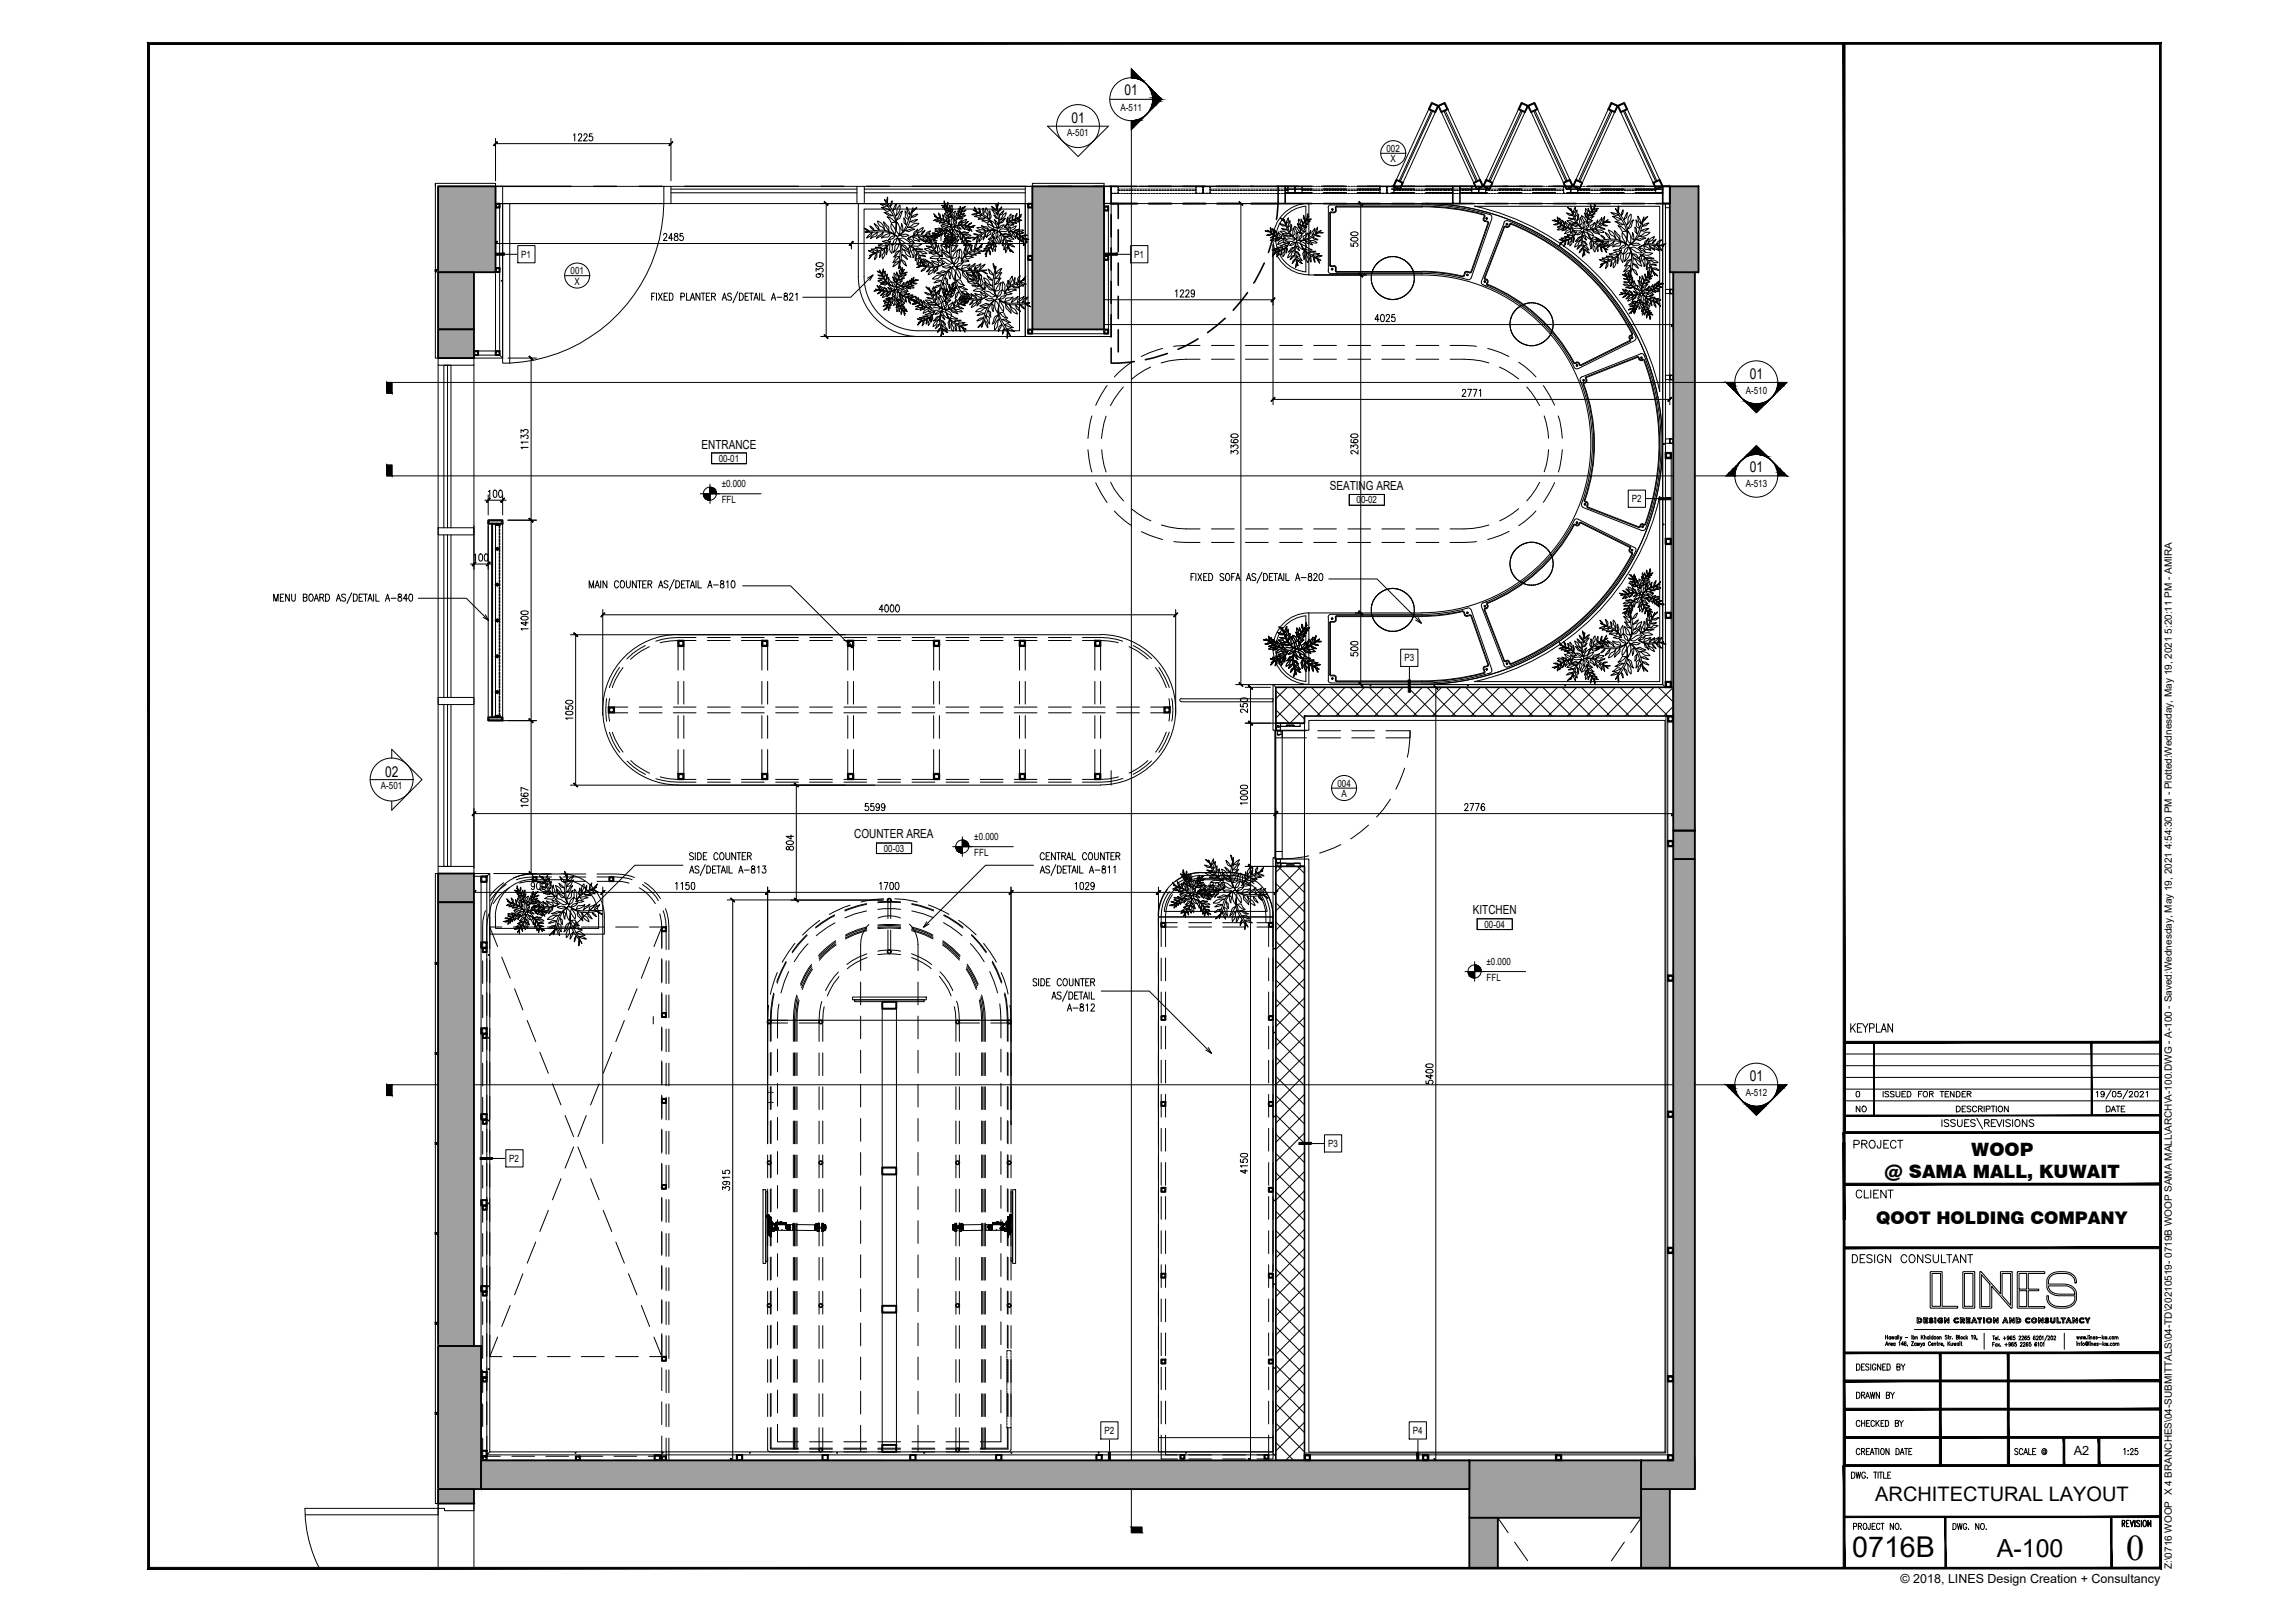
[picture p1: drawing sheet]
<svg xmlns="http://www.w3.org/2000/svg" width="420mm" height="297mm" viewBox="0 0 420 297" stroke-linecap="round" stroke-linejoin="round" font-family="sans-serif">
<defs><g id="words">
<text font-size="6.7" x="392" y="287.6">0</text>
<text font-size="5.3" x="341.5" y="287.1">0716B</text>
<text font-size="4.6" x="368.1" y="287.1">A-100</text>
<text font-size="4" x="341.5" y="206.4">NO</text>
<text font-size="3.7" x="345.7" y="276.8">ARCHITECTURAL LAYOUT</text>
<g font-size="3.4">
<text x="363.4" y="213.2">WOOP</text>
<text x="347.4" y="217.2">@ SAMA MALL, KUWAIT</text>
</g>
<text font-size="3.2" x="345.9" y="225.7">QOOT HOLDING COMPANY</text>
<g font-size="2.8">
<text x="207.3" y="17.6">01</text>
<text x="197.5" y="22.7">01</text>
<text x="322.6" y="69.8">01</text>
<text x="322.6" y="87">01</text>
<text x="71" y="143.2">02</text>
<text x="322.6" y="199.3">01</text>
</g>
<g font-size="2.3">
<text x="129.3" y="82.7">ENTRANCE</text>
<text x="245.2" y="90.4">SEATING AREA</text>
<text x="157.5" y="154.6">COUNTER AREA</text>
<text x="271.5" y="168.6">KITCHEN</text>
<text x="382.3" y="268.2">A2</text>
<text x="350.4" y="291.8">© 2018, LINES Design Creation + Consultancy</text>
</g>
<g font-size="1.8">
<text x="206.6" y="20.4">A-511</text>
<text x="196.8" y="25">A-501</text>
<text x="255.6" y="28">002</text>
<text x="256.4" y="29.9">X</text>
<text x="96.1" y="47.6">P1</text>
<text x="209.1" y="47.6">P1</text>
<text x="105.2" y="50.6">001</text>
<text x="105.9" y="52.5">X</text>
<text x="321.9" y="72.6">A-510</text>
<text x="132.5" y="85.2">00-01</text>
<text x="133.1" y="89.9">±0.000</text>
<text x="321.9" y="89.9">A-513</text>
<text x="133.1" y="92.8">FFL</text>
<text x="250.1" y="92.8">00-02</text>
<text x="300.8" y="92.6">P2</text>
<text x="258.9" y="121.9">P3</text>
<text x="70.2" y="145.5">A-501</text>
<text x="246.6" y="145">004</text>
<text x="247.3" y="146.9">A</text>
<text x="179.6" y="154.9">±0.000</text>
<text x="162.9" y="157.1">00-03</text>
<text x="179.6" y="157.8">FFL</text>
<text x="273.7" y="171.1">00-04</text>
<text x="274.1" y="178">±0.000</text>
<text x="274.1" y="180.8">FFL</text>
<text x="321.9" y="202.1">A-512</text>
<text x="93.9" y="214.3">P2</text>
<text x="244.9" y="211.5">P3</text>
<text x="203.6" y="264.4">P2</text>
<text x="260.5" y="264.4">P4</text>
<text x="400.4" y="289.3" transform="rotate(-90 400.4 289.3)">Z:\0716 WOOP X 4 BRANCHES\04-SUBMITTALS\04-TD\20210519- 0719B WOOP SAMA MALL\ARCH\A-100.DWG - A-100 - Saved:Wednesday, May 19, 2021 4:54:30 PM - Plotted:Wednesday, May 19, 2021 5:20:11 PM - AMIRA</text>
</g>
</g></defs>
<!-- layer: A-AREA-IDEN -->
<path d="M131.2 83.5h6.4M248.8 91.2h6.4M161.6 155.4h6.5M272.3 169.4h6.5" fill="none" stroke="#fff" stroke-width=".18"/>
<g fill="#fff" stroke="#fff" stroke-width=".18">
<path d="M248.8 91.2v2h6.4zM248.8 91.2h6.4v2z"/>
<path d="M131.2 83.5v2h6.4zM131.2 83.5h6.4v2z"/>
<path d="M161.6 155.4v2h6.5zM161.6 155.4h6.5v2z"/>
<path d="M272.3 169.4v2h6.5zM272.3 169.4h6.5v2z"/>
</g>
<path d="M131.2 83.5h6.4v2h-6.4zM248.8 91.2h6.4v2h-6.4zM161.6 155.4h6.5v2h-6.5zM272.3 169.4h6.5v2h-6.5z" fill="none" stroke="#000" stroke-width=".18"/>
<!-- layer: A-ANNO-DIMS -->
<g fill="none" stroke="#000" stroke-width=".18">
<path d="M91.4 25.5v7.8M91.4 26.5h32.3M105.7 24.9l.3-.2v1.3M106.6 25a.31 .31 0 0 1 .5-.3 .31 .31 0 0 1 .1 .5l-.6 .8h.7M107.7 25v-.3h.3l.2 .3-.6 1h.7M109.2 24.7h-.5l-.1 .5a.4 .4 0 0 1 .6 0 .4 .4 0 0 1 0 .6 .4 .4 0 0 1-.6-.1M123.7 25.5v7.8M151.3 37.5h20M152.3 37.5v24.5M227.8 37.5h12.6M228.8 37.5v88.7M242.3 37.5h9.6"/>
<path d="M250.9 37.5v88.7M91.4 45.2v.7M91.4 44.9h97.6M122.3 43.3a.31 .31 0 0 1 .5-.2 .31 .31 0 0 1 .1 .4l-.6 .9h.7M124 43.9h-.7l.5-.9v1.4M124.4 43.1v.4a.52 .52 0 0 1 .5 .2 .52 .52 0 0 1 0 .6 .42 .42 0 0 1-.6-.3 .42 .42 0 0 1 .5-.5l.2-.2-.1-.2zM125.9 43h-.5l-.1 .6a.41 .41 0 0 1 .6 0 .41 .41 0 0 1 0 .6 .41 .41 0 0 1-.6 0v-.1M150.5 50v-.5l.5 .3a.4 .4 0 0 1 .6-.3 .4 .4 0 0 1-.1 .7M150.5 48.6l.7-.2 .5 .2 .1 .2a.86 .86 0 0 1-1.3 0zM150.9 50.5h.2l.2 .3a.4 .4 0 0 1-.4 .4 .4 .4 0 0 1-.4-.4l.1-.3h.3a.62 .62 0 0 1 .9 .4l-.2 .2M157 45.2v.7M171.2 43.3l.3-.3v1.4"/>
<path d="M172.1 43.3l.2-.3h.2l.2 .4-.7 1h.8M173.2 43.3l.3-.3v1.4M174.7 43h-.5l-.1 .6a.41 .41 0 0 1 .6 0 .41 .41 0 0 1 0 .6 .41 .41 0 0 1-.6 0v-.1M189 45.2v.7M202.2 45.1v15.7M202.2 59.8h106.3M202.2 55.3h32.5M216.7 53.7l.3-.2v1.3M217.6 53.7l.1-.2a.36 .36 0 0 1 .5 .2 .36 .36 0 0 1-.1 .4l-.5 .7h.7M218.6 53.7l.1-.2a.37 .37 0 0 1 .5 .1 .37 .37 0 0 1-.1 .5l-.5 .7h.7M220.2 53.9v.2l-.3 .2a.39 .39 0 0 1-.3-.5 .39 .39 0 0 1 .5-.3l.1 .4a.64 .64 0 0 1-.4 .9l-.2-.2M234.7 45.1v29.5"/>
<path d="M242.3 50.7h9.6M249 44.9v.5h.6a.4 .4 0 0 1 0-.5 .4 .4 0 0 1 .6 0 .4 .4 0 0 1 0 .5l-.1 .1M249.1 43.9l.5-.1a.56 .56 0 0 1 .8 .4 .86 .86 0 0 1-1.4 0zM249.1 42.9l.7-.2 .6 .3a.77 .77 0 0 1-1.4 .2zM254.3 58.9h-.8l.5-.9v1.3M254.7 58.1l.1-.1a.78 .78 0 0 1 .1 1.3h-.1a.92 .92 0 0 1-.1-1.2zM255.6 58.3l.2-.3h.2l.2 .2a1.36 1.36 0 0 1-.7 1.1h.7M257.1 58h-.5v.6a.39 .39 0 0 1 .5 0 .39 .39 0 0 1 0 .5 .39 .39 0 0 1-.5 .1l-.1-.2M307.8 45.1v29.5M308.5 51.2v9.6M93.6 66h5.3M96.1 79.8v-.6l.5 .3a.4 .4 0 0 1 .6-.3 .4 .4 0 0 1-.1 .7"/>
<path d="M97.9 66v95.1M151.3 62h20M234.7 73.6h73.1M269.6 72.1l.1-.3h.3l.2 .4-.7 .9h.8M270.6 71.8h.7l-.5 1.3M271.6 71.8h.7l-.5 1.3M272.7 72l.3-.2v1.3M87.4 96.9v8.1M89.4 92.2h3.9M90 91.3v3.6M90 96.9v8.1M90 90.6l.3-.2v1.3"/>
<path d="M91.1 90.5l.2-.1a.91 .91 0 0 1 0 1.3h-.1a1.06 1.06 0 0 1-.1-1.2zM92.1 90.5l.1-.1a.75 .75 0 0 1 .4 .6 .75 .75 0 0 1-.4 .7l-.3-.6zM92.7 91.3v3.6M93.6 95.9h5.3M96.1 80.8v-.6l.5 .3a.38 .38 0 0 1 .5-.3 .38 .38 0 0 1 0 .7M97.4 82.5h-1.3l.2 .2M97.4 81.5h-1.3l.2 .3M226.9 83.6v-.5l.5 .3a.39 .39 0 0 1 .6-.3 .39 .39 0 0 1 0 .6M226.9 82.6v-.5l.5 .3a.39 .39 0 0 1 .6-.4 .39 .39 0 0 1 0 .7M227 80.2l.5-.2a.63 .63 0 0 1 .8 .3 .78 .78 0 0 1-1.4 .1zM227.1 81.1l-.2 .3a.8 .8 0 0 0 1.1 .2 .37 .37 0 0 0 .1-.6 .37 .37 0 0 0-.6 .1v.4l.3 .1M249 82.6v-.5l.6 .3a.37 .37 0 0 1 .5-.3 .37 .37 0 0 1 0 .6"/>
<path d="M249.1 80.2l.5-.2a.56 .56 0 0 1 .8 .4 .86 .86 0 0 1-1.4 0zM249.2 81.1l-.2 .3a.8 .8 0 0 0 1.1 .2l.3-.2a.39 .39 0 0 0-.5-.4 .39 .39 0 0 0-.3 .5l.3 .1M250.4 83v.7l-.7-.5a.35 .35 0 0 0-.5-.1 .35 .35 0 0 0 0 .5l.1 .1M86.7 104h4M87.4 102.4l.3-.3v1.3M88.4 102.2l.3-.1a.86 .86 0 0 1 0 1.3h-.1a.96 .96 0 0 1-.2-1.2zM89.5 102.2h.3l.2 .5-.2 .7h-.2a.96 .96 0 0 1-.1-1.2zM96.1 113.8l.7-.2 .5 .2 .1 .2a.86 .86 0 0 1-1.3 0zM96.1 112.8l.5-.2a.57 .57 0 0 1 .8 .4 .77 .77 0 0 1-1.1 .3l-.2-.1zM96.9 114.6v.7l-.8-.5h1.3M97.4 115.9h-1.3l.2 .3M105.2 117h50.7"/>
<path d="M106.1 117v27.8M111.1 112.4v19.5M111.1 113.4h105.6M162.9 112.4h-.8l.5-.9v1.3M163.2 111.6l.3-.1a.77 .77 0 0 1 .2 1.1l-.3 .2a1.06 1.06 0 0 1-.2-1.2zM164.3 111.6l.2-.1a.78 .78 0 0 1-.1 1.3l-.3-.5zM165.3 111.6l.2-.1a.78 .78 0 0 1-.1 1.3 .98 .98 0 0 1-.1-1.2zM216.7 112.4v19.5M249.1 119.4l.7-.2 .5 .2 .1 .3a.86 .86 0 0 1-1.4 0zM249.1 118.4l.5-.1a.57 .57 0 0 1 .8 .3 .86 .86 0 0 1-1.4 0zM249.9 113h.8M91 132.9h7.9"/>
<path d="M104.3 130.2v.5l.6 .1a.4 .4 0 0 1 0-.6 .4 .4 0 0 1 .5 0 .4 .4 0 0 1 .1 .6h-.1M104.4 131.3l.5-.2a.63 .63 0 0 1 .7 .3v.1a.87 .87 0 0 1-1.3 0zM104.4 129.3l.5-.2a.63 .63 0 0 1 .7 .3 .78 .78 0 0 1-1.3 .1zM105.6 132.4h-1.3l.3 .3M227.8 126.2h12.6M228.7 129.8v.5h.6h-.1a.41 .41 0 0 1 .4-.6 .41 .41 0 0 1 .3 .6l-.2 .1M228.8 128.8l.5-.1a.54 .54 0 0 1 .7 .4 .78 .78 0 0 1-1.3-.1zM229.6 126.7h4.6M229.6 133.3h9.9M230 130.7v.7a1.36 1.36 0 0 0-1.1-.6 .3 .3 0 0 0-.2 .3 .3 .3 0 0 0 .3 .2M230.5 126.7v142.6M235.2 127.7v32.3"/>
<path d="M249 120.4v.5h.6a.4 .4 0 0 1 0-.6 .4 .4 0 0 1 .6 .1 .4 .4 0 0 1-.1 .6M249.9 126.2h.8M263.7 126.7h7.2M264.7 126.7v142.6M308.5 127.7v23.3M87.4 150h221.1M87.4 149v11M96.1 147.3l.7-.1 .5 .1 .1 .3a.86 .86 0 0 1-1.3 0zM96.2 146.2l-.1 .3a.83 .83 0 0 0 1.1 .3l.1-.1a.38 .38 0 0 0-.3-.5 .38 .38 0 0 0-.4 .5l.3 .1M97.4 148.5h-1.3l.2 .2M97.4 145.7l-1.3-.5v.7M105.2 144.8h56.1"/>
<path d="M145 156.2l-.1 .3a.27 .27 0 0 0 .2 .2 .27 .27 0 0 0 .3-.1 .48 .48 0 0 1 .3-.5 .48 .48 0 0 1 .6 .2 .43 .43 0 0 1-.4 .5 .43 .43 0 0 1-.4-.6l-.2-.1zM145 155.2l.7-.2 .5 .2 .1 .1a.79 .79 0 0 1-1.4 0zM145.8 154v.7l-.9-.5h1.4M146.8 144.8v21.2M160.1 148.2h-.5l-.1 .5h.1a.43 .43 0 0 1 .6 .4 .43 .43 0 0 1-.7 .3v-.1M161.1 148.2h-.5l-.1 .5h.1a.42 .42 0 0 1 .6 .4 .42 .42 0 0 1-.7 .3v-.1M162.1 148.6v.2a.37 .37 0 0 1-.6 0 .37 .37 0 0 1 .1-.6h.2a.8 .8 0 0 1 0 1.3l-.3-.2M163.2 148.6a.37 .37 0 0 1-.6 .3 .37 .37 0 0 1 0-.7h.2a.75 .75 0 0 1 0 1.3l-.3-.2M228.8 146.9l.5-.1a.54 .54 0 0 1 .7 .4 .78 .78 0 0 1-1.3-.1zM228.8 145.9l.6-.2 .6 .2v.3a.77 .77 0 0 1-1.1 .2l-.2-.2zM228.8 144.9l.5-.1a.55 .55 0 0 1 .7 .3 .77 .77 0 0 1-1.1 .3l-.2-.3zM229.6 159.8h9.9"/>
<path d="M230 148.1h-1.3l.2 .2M270 148.5l.3-.3h.2l.1 .2a1.36 1.36 0 0 1-.6 1.1h.7M271 148.2h.7l-.5 1.3M272 148.2h.7l-.5 1.3M273.7 148.4l-.2-.2a.73 .73 0 0 0-.5 .6 .73 .73 0 0 0 .4 .7 .36 .36 0 0 0 .4-.4 .36 .36 0 0 0-.4-.4 .36 .36 0 0 0-.3 .3M87.4 164.5h147.8M91 161.1h7.9M98.6 163.1a.33 .33 0 0 1-.4 .4 .33 .33 0 0 1-.3-.4l.1-.3 .3-.1 .1 .1 .2 .3a.64 .64 0 0 1-.4 .9l-.2-.2M99.1 162.8h.4l.1 .5a.63 .63 0 0 1-.3 .7l-.2-.1-.2-.5zM100.1 162.8l.2-.1a.78 .78 0 0 1-.1 1.3 .98 .98 0 0 1-.1-1.2zM111.1 163.6v47.2M124.5 162.9l.3-.2v1.3"/>
<path d="M125.6 162.9l.2-.2v1.3M127 162.7h-.5l-.1 .6 .1-.1a.42 .42 0 0 1 .6 .4 .42 .42 0 0 1-.7 .3v-.1M127.6 162.8h.4l.1 .5a.63 .63 0 0 1-.3 .7h-.1a1.06 1.06 0 0 1-.1-1.2zM134.1 165.9h28.8M135.1 165.9v103.4M141.5 163.6v47.2M145.8 166h16.9M162.2 162.9l.2-.2v1.3M163 162.7h.7l-.5 1.3M164.2 162.8h.4l.1 .5a.63 .63 0 0 1-.3 .7h-.1a1.06 1.06 0 0 1-.1-1.2zM165.2 162.8l.2-.1a.78 .78 0 0 1-.1 1.3 .98 .98 0 0 1-.1-1.2zM186.4 163.6v43.7"/>
<path d="M198.2 162.9l.3-.2v1.3M199.2 162.8h.4l.2 .5a.63 .63 0 0 1-.3 .7h-.1a1.06 1.06 0 0 1-.2-1.2zM200.2 163l.1-.3 .4 .1v.1a1.4 1.4 0 0 1-.6 1.1h.7M201.8 163.1a.34 .34 0 0 1-.5 .3 .34 .34 0 0 1-.2-.5 .34 .34 0 0 1 .6 0l.1 .5-.2 .5a.27 .27 0 0 1-.3 .1 .27 .27 0 0 1-.2-.2M213.6 163.6v43.7M223.1 162.8v.3a.48 .48 0 0 1 .6 .3 .48 .48 0 0 1-.2 .6 .43 .43 0 0 1-.5-.4 .43 .43 0 0 1 .5-.4l.2-.2-.1-.2zM224.1 163l.2-.3h.2l.2 .2a1.4 1.4 0 0 1-.7 1.1h.7M225.2 162.8l.3-.1a.78 .78 0 0 1-.2 1.3 .98 .98 0 0 1-.1-1.2zM262.9 199.3v.5h.5a.4 .4 0 0 1 .1-.5 .4 .4 0 0 1 .5 0 .4 .4 0 0 1-.1 .6M262.9 197.3l.5-.1a.57 .57 0 0 1 .8 .4 .86 .86 0 0 1-1.3 0zM262.9 196.3l.5-.1a.57 .57 0 0 1 .8 .3 .86 .86 0 0 1-1.3 0zM263.8 198.1v.8l-.9-.5h1.3"/>
<path d="M133.2 219.4v-.6l.5 .3a.4 .4 0 0 1 .7-.3 .4 .4 0 0 1-.1 .7M133.2 215.8v.6h.6a.4 .4 0 0 1 0-.5 .4 .4 0 0 1 .6 0 .4 .4 0 0 1 0 .5h-.1M133.6 217.8l.4 .2a.37 .37 0 0 1-.4 .5 .37 .37 0 0 1-.3-.5l.3-.2a.64 .64 0 0 1 .9 .4l-.1 .2M134.5 217.1h-1.3l.3 .2M228.7 213.8v.5h.6h-.1a.42 .42 0 0 1 .1-.6 .42 .42 0 0 1 .5 .1 .42 .42 0 0 1 .1 .5l-.2 .1M228.8 212.8l.5-.1a.55 .55 0 0 1 .7 .3 .77 .77 0 0 1-1.1 .3l-.2-.3zM229.6 215.6v.8l-.9-.5h1.3M230 215h-1.3l.2 .2M134.1 269.3h28.8M229.6 269.3h4.6M263.7 269.3h7.5"/>
</g>
<!-- layer: 0 -->
<g fill="#000" stroke="#000" stroke-width=".18">
<path d="M91.7 26.1l-.6 .8zM91 26.8l.7-.7-.6 .8z"/>
<path d="M123.3 26.8l.1 .1 .6-.8zM124 26.1l-.6 .8z"/>
<path d="M151.9 37.2l.7 .7zM151.9 37.2h.1l.7 .6z"/>
<path d="M228.4 37.2l.7 .7 .1-.1zM228.5 37.2l.7 .6z"/>
<path d="M250.5 37.2l.7 .7v-.1zM250.6 37.2l.6 .6z"/>
<path d="M91.7 44.5l-.6 .7zM91 45.2l.7-.7z"/>
<path d="M157.2 44.5l-.6 .7zM157.2 44.5l.1 .1-.6 .6z"/>
<path d="M157.2 44.5l-.5 .7 .6-.6zM157.2 44.5l-.6 .7z"/>
<path d="M189.3 44.5l-.6 .7zM189.3 44.5l.1 .1-.7 .6z"/>
<path d="M202.5 59.5l-.6 .7 .7-.7zM202.5 59.5l-.6 .7z"/>
<path d="M202.5 54.9l-.6 .8 .7-.7zM202.5 54.9l-.6 .8z"/>
<path d="M234.3 55.6l.1 .1 .6-.8zM235 54.9l.1 .1-.7 .7z"/>
<path d="M250.6 50.4l.6 .6zM250.5 50.4l.7 .6v.1z"/>
<path d="M250.5 50.4l.7 .7v-.1zM250.5 50.4l.7 .6z"/>
<path d="M97.5 65.7l.7 .7zM97.5 65.7l.1-.1 .7 .7z"/>
<path d="M151.9 61.8l.8 .5zM151.9 61.8l.7 .6z"/>
<path d="M235 73.3l-.6 .7 .7-.7zM235 73.3l-.7 .6z"/>
<path d="M307.5 73.9l.6-.6zM308.1 73.3l-.5 .7z"/>
<path d="M308.8 59.5l-.6 .7zM308.8 59.5h.1l-.7 .7z"/>
<path d="M90.3 91.8l-.6 .7v.1zM90.3 91.8l.1 .1-.7 .7z"/>
<path d="M93 91.8l-.6 .8zM93 91.8l-.6 .8-.1-.1z"/>
<path d="M97.5 95.6l.8 .6zM97.5 95.6l.7 .7z"/>
<path d="M97.5 95.6l.7 .7zM97.5 95.6l.8 .6z"/>
<path d="M87.7 103.6l-.6 .7zM87.7 103.6l.1 .1-.7 .6z"/>
<path d="M90.3 103.6l-.6 .7 .7-.6zM90.3 103.6l-.6 .7z"/>
<path d="M105.8 116.7l.7 .6zM105.8 116.7l.7 .6z"/>
<path d="M111.4 113l-.6 .7 .7-.6zM111.4 113l-.6 .7z"/>
<path d="M216.4 113.7h.1l.5-.7zM217 113l.1 .1-.6 .6z"/>
<path d="M250.6 112.6l.6 .7zM250.5 112.7l.7 .6v.1z"/>
<path d="M250.5 112.7l.7 .7v-.1zM250.6 112.6l.6 .7z"/>
<path d="M97.5 132.6l.8 .6zM97.5 132.6l.7 .7z"/>
<path d="M97.5 132.6l.7 .7zM97.5 132.6l.8 .6z"/>
<path d="M228.5 125.8l.7 .7zM228.4 125.9l.8 .6z"/>
<path d="M230.3 133h-.1l.7 .6zM230.2 133l.7 .6-.1 .1z"/>
<path d="M230.2 133l.6 .7 .1-.1zM230.2 133h.1l.6 .6z"/>
<path d="M230.2 126.4l.6 .7 .1-.1zM230.2 126.4l.7 .6z"/>
<path d="M250.6 125.8l.6 .7zM250.5 125.9l.7 .6z"/>
<path d="M264.4 126.4l.6 .7 .1-.1zM264.4 126.4l.7 .6z"/>
<path d="M87.7 149.6l-.6 .8 .7-.7zM87.7 149.6l-.6 .8z"/>
<path d="M105.8 144.4l.7 .7zM105.8 144.5l.7 .6z"/>
<path d="M146.4 144.5l.8 .6zM146.4 144.5l.1-.1 .7 .7z"/>
<path d="M230.3 159.4l-.1 .1 .7 .5zM230.2 159.5l.7 .5z"/>
<path d="M235.5 149.6l-.6 .8zM235.5 149.6l.1 .1-.7 .7z"/>
<path d="M235.5 149.6l-.6 .8 .7-.7zM235.5 149.6l-.6 .8z"/>
<path d="M308.8 149.6l-.6 .8zM308.8 149.6l.1 .1-.7 .7z"/>
<path d="M87.7 164.2l-.6 .7 .7-.7zM87.7 164.2l-.6 .7z"/>
<path d="M97.6 160.7l-.1 .1 .8 .6zM97.5 160.8l.8 .6z"/>
<path d="M110.8 164.8v.1l.6-.7zM111.4 164.2h.1l-.7 .7z"/>
<path d="M111.4 164.2l-.6 .7 .7-.7zM111.4 164.2l-.6 .7z"/>
<path d="M134.7 165.6l.7 .7zM134.7 165.6l.7 .6z"/>
<path d="M141.1 164.8l.1 .1 .6-.7zM141.8 164.2l-.6 .7z"/>
<path d="M141.8 164.2l-.6 .7zM141.1 164.8l.7-.6-.6 .7z"/>
<path d="M146.5 165.6l-.1 .1 .8 .6zM146.4 165.7l.8 .6z"/>
<path d="M186 164.8l.1 .1 .6-.7zM186.7 164.2h.1l-.7 .7z"/>
<path d="M186.7 164.2l-.6 .7 .7-.7zM186.7 164.2l-.6 .7z"/>
<path d="M213.2 164.8l.1 .1 .6-.7zM213.9 164.2h.1l-.7 .7z"/>
<path d="M213.9 164.2l-.6 .7 .7-.7zM213.2 164.8l.7-.6-.6 .7z"/>
<path d="M230.2 159.5l.7 .5zM230.2 159.5l.1-.1 .6 .6z"/>
<path d="M234.9 164.8v.1l.6-.7zM235.5 164.2h.1l-.7 .7z"/>
<path d="M134.7 269l.7 .6zM134.7 269l.7 .6z"/>
<path d="M230.2 269l.7 .6zM230.2 269l.7 .6h-.1z"/>
<path d="M264.4 268.9l.7 .7zM264.4 269l.7 .6h-.1z"/>
</g>
<!-- layer: A-DOOR-IDEN -->
<g fill="none" stroke="#000" stroke-width=".18">
<path d="M254.6 28.3h4.6M104.1 50.8h4.7M245.5 145.3h4.6"/>
<circle cx="256.9" cy="28.2" r="2.31"/>
<circle cx="106.4" cy="50.8" r="2.31"/>
<circle cx="247.8" cy="145.3" r="2.31"/>
</g>
<!-- layer: A-WALL-SYMB -->
<g fill="#000" stroke="#000" stroke-width=".18">
<path d="M90.8 47.1h2.2v-.4zM90.8 46.7h2.2l-2.2 .4z"/>
<path d="M203.8 47.1h2.2v-.4zM203.8 46.7h2.2l-2.2 .4z"/>
<path d="M305.8 91.8v.3l2.3-.3zM305.8 92.1l2.3-.3v.3z"/>
<path d="M259.6 125.4l.4 2.2v-2.2zM259.6 125.4l.4 2.2h-.4z"/>
<path d="M88.5 213.8h2.3v-.4zM88.5 213.4h2.3l-2.3 .4z"/>
<path d="M239.5 211h2.2v-.4zM239.5 210.6h2.2l-2.2 .4z"/>
<path d="M204.3 267.8l.4 2.2v-2.2zM204.3 267.8l.4 2.2h-.4z"/>
<path d="M261.2 267.8l.4 2.2v-2.2zM261.2 267.8l.4 2.2h-.4z"/>
</g>
<g fill="none" stroke="#000" stroke-width=".18">
<path d="M91.9 46.9h5.1M95.5 45.3h3.1v3.2h-3.1zM204.9 46.9h5.2M208.4 45.3h3.2v3.2h-3.2zM300.2 90.4h3.2v3.1h-3.2zM301.8 91.9h5.2M258.2 119.7h3.2v3.2h-3.2zM259.8 121.3v5.2M89.7 213.6h5.1M93.3 212h3.1v3.2h-3.1zM240.6 210.8h5.2M244.2 209.2h3.2v3.2h-3.2z"/>
<path d="M202.9 262.2h3.2v3.1h-3.2zM204.6 263.8v5.1M259.8 262.2h3.2v3.1h-3.2zM261.4 263.8v5.1"/>
</g>
<!-- layer: G-WIPE -->
<g fill="none" stroke="#fff" stroke-width=".18">
<path d="M205.6 15.6a4.2 4.2 0 0 1 3-1.3v-1.6l5.6 5.6-5.6 5.6v-1.6a4 4 0 0 1-3.7-2.4 4 4 0 0 1 .7-4.3zM193.1 23.3h1.7a4 4 0 0 1 3.9-4 4 4 0 0 1 4 4h1.6l-5.5 5.6zM95.5 45.3h3.1v3.2h-3.1zM95.5 48.5h3.1M208.5 45.3h3.1v3.2h-3.1zM208.5 48.5h3.1M318.2 70.5h1.7a4 4 0 0 1 3.9-3.9 4 4 0 0 1 4 3.9h1.6l-5.6 5.6zM300.2 90.4h3.1v3.1h-3.1zM300.2 93.5h3.1M323.8 82.2l5.6 5.5h-1.6a4 4 0 0 1-4 4 4 4 0 0 1-3.9-4h-1.7zM258.3 119.7h3.1v3.2h-3.1zM72.2 138.2l5.6 5.5-5.6 5.7v-1.7a4 4 0 0 1-4-3.9 4 4 0 0 1 4-4z"/>
<path d="M258.3 122.9h3.1M93.3 212h3.1v3.2h-3.1zM93.3 215.2h3.1M244.2 209.3h3.1v3.1h-3.1zM244.2 212.4h3.1M318.2 200h1.7a4 4 0 0 1 3.9-3.9 4 4 0 0 1 4 3.9h1.6l-5.6 5.6zM203 262.2h3.1v3.1h-3.1zM203 265.3h3.1M259.8 262.2h3.2v3.1h-3.2zM259.8 265.3h3.2"/>
</g>
<g fill="#fff" stroke="#fff" stroke-width=".18">
<path d="M202.7 23.3h1.6l-5.5 5.6z"/>
<path d="M319.9 87.7h7.9l-7.9 .7z"/>
<path d="M318.2 200h1.7l3.9 5.6z"/>
<path d="M318.2 70.5h1.7l3.9 5.6z"/>
<path d="M208.5 45.3h3.1l-3.1 3.2zM211.6 45.3l-3.1 3.2h3.1z"/>
<path d="M300.2 90.4h3.1l-3.1 3.1zM303.3 90.4l-3.1 3.1h3.1z"/>
<path d="M258.3 119.7h3.1l-3.1 3.2zM261.4 119.7l-3.1 3.2h3.1z"/>
<path d="M194.8 23.3l4 5.6 3.9-5.6zM193.1 23.3h1.7l4 5.6z"/>
<path d="M194.8 23.3l7.9-.5v.5zM194.9 22.6l-.1 .7 7.9-.5zM194.9 22.6l7.7-.3 .1 .5zM195 21.9l-.1 .7 7.7-.3zM195 21.9l7.4-.2 .2 .6zM195.3 21.3l-.3 .6 7.4-.2zM195.3 21.3l6.8-.1 .3 .5zM195.6 20.9l-.3 .4 6.8-.1zM195.6 20.9l6.2-.2 .3 .5zM196 20.4l-.4 .5 6.2-.2zM196 20.4l5.4-.1 .4 .4zM196 20.4l5.4-.1-5-.2zM196.4 20.1l4.5-.2 .5 .4zM196.4 20.1l4.5-.2-3.9-.2zM197 19.7l3.2-.1 .7 .3zM197 19.7l3.2-.1-2.6-.1zM197.6 19.5l2-.1 .6 .2zM197.6 19.5l2-.1-1.4-.1zM198.2 19.3l1.4 .1z"/>
<path d="M70.2 147.2l2 .5zM70.9 147.5l1.3 .2z"/>
<path d="M69.3 146.5l.5 .4 2.4 .8zM69.8 146.9l2.4 .8-2-.5z"/>
<path d="M68.7 145.5l.3 .6 3.2 1.6zM69 146.1l3.2 1.6-2.9-1.2z"/>
<path d="M68.3 144.3l.2 .6 3.7 2.8zM68.5 144.9l3.7 2.8-3.5-2.2z"/>
<path d="M72.2 147.7v1.7l5.6-5.7zM68.3 144.3l9.5-.6-5.6 4z"/>
<path d="M68.4 142.9l-.2 .7 9.6 .1zM68.2 143.6l9.6 .1-9.5 .6z"/>
<path d="M68.9 141.7l-.4 .6 9.3 1.4zM68.5 142.3l9.3 1.4-9.4-.8z"/>
<path d="M69.7 140.7l-.4 .4 8.5 2.6zM69.3 141.1l8.5 2.6-8.9-2z"/>
<path d="M70.1 140.4l7.7 3.3-7.1-3.6zM69.7 140.7l.4-.3 7.7 3.3z"/>
<path d="M71.2 139.9l6.6 3.8-6-3.8zM70.7 140.1l.5-.2 6.6 3.8z"/>
<path d="M72.2 138.2v1.6l5.6 3.9zM71.8 139.9l.4-.1 5.6 3.9z"/>
<path d="M244.2 209.3h3.1l-3.1 3.1zM247.3 209.3l-3.1 3.1h3.1z"/>
<path d="M319.9 88.4l7.9-.7-.1 .5zM319.9 88.4l7.8 .4v-.6zM319.9 88.4l7.8 .4-7.6 .3zM320.1 89.1l7.3 .2 .3-.5zM320.1 89.1l7.3 .2-7 .4zM320.4 89.7l6.8 .1 .2-.5zM320.4 89.7l6.8 .1-6.5 .4zM320.7 90.2l6.2 .1 .3-.5zM320.7 90.2l6.2 .1-5.8 .3zM321.1 90.6l5.4 .1 .4-.4zM321.1 90.6l5.4 .1-5 .3zM321.5 91l4.4 .1 .6-.4zM321.5 91l4.4 .1-3.8 .2zM322.1 91.3l3.2 .1 .6-.3zM322.1 91.3l3.2 .1-2.6 .1zM322.7 91.5l2 .1 .6-.2zM322.7 91.5l2 .1-1.4 .1zM323.3 91.7l1.4-.1z"/>
<path d="M323.8 82.2l-5.6 5.5h1.7zM323.8 82.2l4 5.5h-7.9zM323.8 82.2l4 5.5h1.6z"/>
<path d="M203 262.2h3.1l-3.1 3.1zM206.1 262.2l-3.1 3.1h3.1z"/>
<path d="M259.8 262.2h3.2l-3.2 3.1zM259.8 265.3h3.2v-3.1z"/>
<path d="M206.6 21.7l.6 .3 1.4 .3zM207.2 22l1.4 .3z"/>
<path d="M205.7 21l.4 .4 2.5 .9zM206.1 21.4l2.5 .9-2-.6z"/>
<path d="M205 20l.3 .6 3.3 1.7zM205.3 20.6l3.3 1.7-2.9-1.3z"/>
<path d="M204.6 18.8l.2 .7 3.8 2.8zM204.8 19.5l3.8 2.8-3.6-2.3z"/>
<path d="M208.6 22.3v1.6l5.6-5.6zM204.6 18.8l9.6-.5-5.6 4z"/>
<path d="M204.7 17.5l-.1 .6 9.6 .2zM204.6 18.1l9.6 .2-9.6 .5z"/>
<path d="M205.2 16.2l-.3 .6 9.3 1.5zM204.9 16.8l9.3 1.5-9.5-.8z"/>
<path d="M205.6 15.6l8.6 2.7-8.2-3zM205.6 15.6l8.6 2.7-9-2.1z"/>
<path d="M206.5 14.9l7.7 3.4-7.2-3.6zM206 15.3l.5-.4 7.7 3.4z"/>
<path d="M207.6 14.5l6.6 3.8-6.1-3.9zM207 14.7l.6-.2 6.6 3.8z"/>
<path d="M208.6 12.7v1.6l5.6 4zM208.1 14.4l.5-.1 5.6 4z"/>
<path d="M327.8 200h1.6l-5.6 5.6zM319.9 200l3.9 5.6 4-5.6z"/>
<path d="M319.9 200l7.8-.4 .1 .4zM319.9 199.3v.7l7.8-.4zM319.9 199.3l7.8-.3v.6zM320.1 198.7l-.2 .6 7.8-.3zM320.1 198.7l7.3-.2 .3 .5zM320.4 198.1l-.3 .6 7.3-.2zM320.4 198.1l6.8-.1 .2 .5zM320.7 197.6l-.3 .5 6.8-.1zM320.7 197.6l6.2-.1 .3 .5zM321.1 197.2l-.4 .4 6.2-.1zM321.1 197.2l5.4-.1 .4 .4zM321.1 197.2l5.4-.1-5-.3zM321.5 196.8l4.4-.1 .6 .4zM321.5 196.8l4.4-.1-3.8-.2zM322.1 196.5l3.2-.1 .6 .3zM322.1 196.5l3.2-.1-2.6-.2zM322.7 196.2h2l.6 .2zM322.7 196.2h2l-1.4-.1zM323.3 196.1l1.4 .1z"/>
<path d="M95.5 45.3h3.1l-3.1 3.2zM98.6 45.3l-3.1 3.2h3.1z"/>
<path d="M93.3 212h3.1l-3.1 3.2zM96.4 212l-3.1 3.2h3.1z"/>
<path d="M327.8 70.5h1.6l-5.6 5.6zM319.9 70.5l3.9 5.6 4-5.6z"/>
<path d="M319.9 70.5l7.8-.5 .1 .5zM319.9 69.8v.7l7.8-.5zM319.9 69.8l7.8-.3v.5zM320.1 69.2l-.2 .6 7.8-.3zM320.1 69.2l7.3-.3 .3 .6zM320.4 68.6l-.3 .6 7.3-.3zM320.4 68.6l6.8-.2 .2 .5zM320.7 68.1l-.3 .5 6.8-.2zM320.7 68.1l6.2-.1 .3 .4zM321.1 67.6l-.4 .5 6.2-.1zM321.1 67.6h5.4l.4 .4zM321.1 67.6h5.4l-5-.3zM321.5 67.3l4.4-.1 .6 .4zM321.5 67.3l4.4-.1-3.8-.2zM322.1 67l3.2-.2 .6 .4zM322.1 67l3.2-.2-2.6-.1zM322.7 66.7h2l.6 .1zM322.7 66.7h2l-1.4-.1zM323.3 66.6l1.4 .1z"/>
</g>
<!-- layer: A-FLOR-LEVL -->
<g fill="#000" stroke="#000" stroke-width=".18">
<path d="M130.5 92.2h.4zM130.9 89.9h.2zM177 157.2l.4 .1zM177.4 154.9h.2zM271.9 178h.2zM271.5 180.2l.4 .1z"/>
<path d="M129.7 91l1.2 .3v-.3zM129.7 91l1.2 .3h-1.2z"/>
<path d="M129.7 91.3l1.2 .2v-.2zM129.7 91.3l1.2 .2h-1.1z"/>
<path d="M129.8 91.5l1.1 .1v-.1zM129.8 91.5l1.1 .1h-1.1z"/>
<path d="M129.8 91.6l1.1 .2v-.2zM129.8 91.6l1.1 .2h-.9z"/>
<path d="M130 91.8l.9 .2v-.2zM130 91.8l.9 .2h-.8z"/>
<path d="M130.1 92l.8 .1v-.1zM130.1 92l.8 .1h-.6z"/>
<path d="M130.3 92.1l.6 .1zM130.3 92.1l.6 .1z"/>
<path d="M130.7 92.2h.2zM130.5 92.2h.4z"/>
<path d="M130.9 89.9h.4zM130.9 89.9h.4z"/>
<path d="M130.9 89.9l.6 .1zM130.9 89.9l.6 .1z"/>
<path d="M130.9 90l.8 .2-.2-.2zM130.9 90l.8 .2h-.8z"/>
<path d="M130.9 90.2l.9 .1-.1-.1zM130.9 90.2l.9 .1h-.9z"/>
<path d="M130.9 90.3l1 .2-.1-.2zM130.9 90.3l1 .2h-1z"/>
<path d="M130.9 90.5l1.1 .2-.1-.2zM130.9 90.5l1.1 .2h-1.1z"/>
<path d="M130.9 90.7l1.1 .1v-.1zM130.9 90.7l1.1 .1h-1.1z"/>
<path d="M130.9 90.8l1.2 .2-.1-.2zM130.9 90.8l1.2 .2h-1.2z"/>
<path d="M177 157.2l.4 .1zM177.2 157.3h.2z"/>
<path d="M176.2 156.1l1.2 .2v-.2zM176.2 156.1l1.2 .2h-1.1z"/>
<path d="M176.3 156.3l1.1 .2v-.2zM176.3 156.3l1.1 .2h-1.1z"/>
<path d="M176.3 156.5l1.1 .2v-.2zM176.3 156.5l1.1 .2h-1z"/>
<path d="M176.4 156.7l1 .2v-.2zM176.4 156.7l1 .2h-.9z"/>
<path d="M176.5 156.9l.9 .1v-.1zM176.5 156.9l.9 .1h-.7z"/>
<path d="M176.7 157l.7 .1v-.1zM176.7 157l.7 .1h-.6z"/>
<path d="M176.8 157.1l.6 .1zM176.8 157.1l.6 .1z"/>
<path d="M177.4 154.9l.4 .1zM177.4 154.9l.4 .1z"/>
<path d="M177.4 155l.6 .1zM177.4 155l.6 .1z"/>
<path d="M177.4 155.1l.8 .1-.2-.1zM177.4 155.1l.8 .1h-.8z"/>
<path d="M177.4 155.2l1 .1-.2-.1zM177.4 155.2l1 .1h-1z"/>
<path d="M177.4 155.3l1.1 .2-.1-.2zM177.4 155.3l1.1 .2h-1.1z"/>
<path d="M177.4 155.5l1.2 .2-.1-.2zM177.4 155.5l1.2 .2h-1.2z"/>
<path d="M177.4 155.7l1.2 .2v-.2zM177.4 155.7l1.2 .2h-1.2z"/>
<path d="M177.4 155.9l1.2 .2v-.2zM177.4 155.9l1.2 .2h-1.2z"/>
<path d="M270.7 179.1l1.2 .2v-.2zM270.7 179.1l1.2 .2h-1.2z"/>
<path d="M270.7 179.3l1.2 .2v-.2zM270.7 179.3l1.2 .2h-1.1z"/>
<path d="M270.8 179.5l1.1 .2v-.2zM270.8 179.5l1.1 .2h-1.1z"/>
<path d="M270.8 179.7l1.1 .2v-.2zM270.8 179.7l1.1 .2h-.9z"/>
<path d="M271 179.9l.9 .1v-.1zM271 179.9l.9 .1h-.8z"/>
<path d="M271.9 178h.4zM271.9 178h.4z"/>
<path d="M271.9 178l.6 .1zM271.9 178l.6 .1z"/>
<path d="M271.9 178.1l.7 .1-.1-.1zM271.9 178.1l.7 .1h-.7z"/>
<path d="M271.9 178.2l.9 .2-.2-.2zM271.9 178.2l.9 .2h-.9z"/>
<path d="M271.9 178.4l1 .1-.1-.1zM271.9 178.4l1 .1h-1z"/>
<path d="M271.9 178.5l1.1 .2-.1-.2zM271.9 178.5l1.1 .2h-1.1z"/>
<path d="M271.9 178.7l1.2 .2-.1-.2zM271.9 178.7l1.2 .2h-1.2z"/>
<path d="M271.9 178.9l1.2 .2v-.2zM271.9 178.9l1.2 .2h-1.2z"/>
<path d="M271.5 180.2l.4 .1zM271.7 180.3h.2z"/>
<path d="M271.1 180l.8 .2v-.2zM271.1 180l.8 .2h-.6z"/>
<path d="M271.3 180.2h.6zM271.3 180.2h.6z"/>
</g>
<g fill="none" stroke="#000" stroke-width=".18">
<path d="M129.1 91h11.2M129.7 91a1.21 1.21 0 0 0 1.2 1.2v-1.2h-1.2M130.9 89.8a1.21 1.21 0 0 1 1.2 1.2M130.9 89.3v3.5M175.6 156.1h11.2M176.2 156.1a1.21 1.21 0 0 0 1.2 1.2v-1.2h-1.2M177.4 154.9a1.21 1.21 0 0 1 1.2 1.2M177.4 154.3v3.6M270.1 179.1h11.2M270.6 179.1a1.21 1.21 0 0 0 1.2 1.2M270.7 179.1h1.2v1.2M271.8 177.9a1.21 1.21 0 0 1 1.3 1.2"/>
<path d="M271.9 177.3v3.6"/>
<circle cx="130.9" cy="91" r="1.21"/>
<circle cx="177.4" cy="156.1" r="1.21"/>
<circle cx="271.8" cy="179.1" r="1.21"/>
</g>
<!-- layer: A-ANNO-SYMB -->
<g fill="none" stroke="#000" stroke-width=".18">
<path d="M204.6 18.3h7.9M208.6 14.3v-1.6l5.6 5.6-5.6 5.6v-1.6v260.3h1.9v-1h-1.9M193.1 23.3h11.2l-5.5 5.6zM72.3 70.5v2h-1v-2h248.6M318.2 70.5h11.2l-5.6 5.6zM72.3 87.7v-1.9h-1v1.9h248.6M323.8 82.2l5.6 5.5h-11.2zM72.2 139.8v-1.6l5.6 5.5-5.6 5.7v-1.7M68.2 143.7h8M72.3 200v2h-1v-2h248.6M318.2 200h11.2l-5.6 5.6z"/>
<circle cx="208.6" cy="18.3" r="4"/>
<circle cx="198.7" cy="23.2" r="4"/>
<circle cx="323.8" cy="70.5" r="4"/>
<circle cx="323.8" cy="87.7" r="4"/>
<circle cx="72.2" cy="143.7" r="4"/>
<circle cx="323.8" cy="200" r="4"/>
</g>
<!-- layer: A-ANNO-TEXT -->
<g fill="none" stroke="#000" stroke-width=".18">
<path d="M120.1 54.7h.4M120.8 54h-.7v1.4M121 54v1.4M121.4 54l.7 1.4M122.1 54l-.7 1.4M122.4 54.7h.5M123.1 54h-.7v1.4h.7M123.4 54a.73 .73 0 0 1 .7 .5 .73 .73 0 0 1-.2 .8l-.5 .1zM125.5 54.7h.6l.1-.5-.7-.2v1.4M126.6 54v1.4h.6M127.3 55.4l.4-1.4 .4 1.4M127.4 54.9h.5"/>
<path d="M129 54v1.4l-.7-1.4v1.4M129.3 54h.7M129.6 54v1.4M130.2 54.7h.4M130.9 54h-.7v1.4h.7M131.2 54.7h.5l.2-.4-.2-.3h-.5v1.4M131.5 54.7l.4 .7M133.1 55.4l.5-1.4 .3 1.4M133.3 54.9h.5M134.9 54.3a.37 .37 0 0 0-.4-.3 .37 .37 0 0 0-.3 .4l.7 .6v.2l-.3 .2-.4-.2M136 53.8l-.9 2M136.3 54a.66 .66 0 0 1 .7 .7 .66 .66 0 0 1-.7 .7z"/>
<path d="M137.4 54.7h.4M138 54h-.6v1.4h.6M138.2 54h.7M138.5 54v1.4M139 55.4l.4-1.4 .4 1.4M139.1 54.9h.6M140 54v1.4M140.5 54v1.4h.6M142.2 55.4l.4-1.4 .4 1.4M142.4 54.9h.5M143.3 54.8h.8M144.6 54.1v.4a.46 .46 0 0 1 .6 .3 .46 .46 0 0 1-.3 .6 .41 .41 0 0 1-.4-.5 .41 .41 0 0 1 .5-.3l.2-.3a.33 .33 0 0 0-.6-.2z"/>
<path d="M145.6 54.4l.2-.4h.2l.2 .3-.1 .3-.6 .8h.7M146.7 54.3l.2-.3v1.4M159.9 51.3l1.1-.6-.6 1M161 50.7l-4.2 4.1h-8.8M50.5 110.9v-1.4l.4 1.4 .4-1.4v1.4M51.7 110.2h.4M52.3 109.5h-.6v1.4h.6M53.3 109.5v1.4l-.6-1.4v1.4M53.8 109.5v1l.3 .4 .3-.3v-1.1M55.9 110.2l.6-.1v-.5l-.6-.1v1.4l.7-.2v-.3l-.3-.2M57.1 109.6a.61 .61 0 0 1 .7 .3 .61 .61 0 0 1-.2 .7 .37 .37 0 0 1-.5 .2 .37 .37 0 0 1-.2-.5zM57.9 110.9l.4-1.4 .4 1.4"/>
<path d="M58.1 110.4h.5M59 110.2l.6-.1v-.4l-.6-.2v1.4M59.4 110.2l.3 .7M60 109.5a.68 .68 0 0 1 .8 .5 .68 .68 0 0 1-.3 .8l-.5 .1zM62 110.9l.4-1.4 .4 1.4M62.1 110.4h.6M63.7 109.7l-.2-.2-.5 .2 .1 .4 .6 .2a.32 .32 0 0 1-.2 .6l-.5-.3M64.9 109.3l-.9 2M65.2 109.5a.68 .68 0 0 1 .7 .5 .68 .68 0 0 1-.2 .8l-.5 .1zM66.2 110.2h.4M66.9 109.5h-.7v1.4h.7M67 109.5h.7"/>
<path d="M67.4 109.5v1.4M67.8 110.9l.4-1.4 .4 1.4M68 110.4h.5M68.9 109.5v1.4M69.3 109.5v1.4h.6M71 110.9l.5-1.4 .3 1.4M71.2 110.4h.5M72.1 110.3h.9M73.4 109.6v.4a.5 .5 0 0 1 .6 .3 .5 .5 0 0 1-.2 .6 .42 .42 0 0 1-.5-.5 .42 .42 0 0 1 .6-.3l.1-.5zM75.1 110.4h-.7l.5-.9v1.4M75.5 109.6l.3-.1a.77 .77 0 0 1 .2 1.1l-.2 .3-.3-.1-.1-.5zM77.1 110.3h8.9l4.1 4.1"/>
<path d="M89.5 113.4l.6 1-1-.6M108.6 108.4v-1.3l.5 1.3 .3-1.3v1.3M109.7 108.4l.4-1.3 .4 1.3M109.9 108h.5M110.7 107.1v1.3M111.9 107.1v1.3l-.7-1.3v1.3M114 107.4a.4 .4 0 0 0-.4-.3 .4 .4 0 0 0-.3 .5v.3a.4 .4 0 0 0 .3 .5 .4 .4 0 0 0 .4-.3M114.5 107.1a.67 .67 0 0 1 .7 .5 .67 .67 0 0 1-.3 .8 .73 .73 0 0 1-.6-.5 .73 .73 0 0 1 .2-.8zM115.5 107.1v.9l.2 .3a.27 .27 0 0 0 .2 .1 .27 .27 0 0 0 .2-.2l.1-1.1M117.3 107.1v1.3l-.7-1.3v1.3M117.6 107.1h.6M117.9 107.1v1.3"/>
<path d="M118.5 107.7h.4M119.2 107.1h-.7v1.3h.7M119.5 107.7l.6-.1 .1-.1-.1-.4h-.6v1.3M119.8 107.7l.4 .7M121.4 108.4l.4-1.3 .4 1.3M121.6 108h.5M123.1 107.3l-.2-.2-.5 .2 .1 .3 .4 .2 .2 .2a.37 .37 0 0 1-.2 .4 .37 .37 0 0 1-.5-.2M124.3 106.8l-.9 2M124.6 107.1a.68 .68 0 0 1 .7 .4 .68 .68 0 0 1-.2 .8l-.5 .1zM125.6 107.7h.5M126.3 107.1h-.7v1.3h.7M126.4 107.1h.8"/>
<path d="M126.8 107.1v1.3M127.3 108.4l.4-1.3 .4 1.3M127.4 108h.5M128.3 107.1v1.3M128.7 107.1v1.3h.6M130.5 108.4l.4-1.3 .4 1.3M130.6 108h.5M131.5 107.9h.9M132.9 107.1v.4a.53 .53 0 0 1 .5 .3 .53 .53 0 0 1 0 .5 .41 .41 0 0 1-.6-.3 .41 .41 0 0 1 .5-.4l.1-.5zM133.9 107.3l.3-.2v1.3M135 107.1h.2a.77 .77 0 0 1-.1 1.3 .96 .96 0 0 1-.1-1.3zM136.9 108h8.9l11.4 11.5"/>
<path d="M156.6 118.4l.6 1.1-1-.6M219.6 106.4h.4M220.2 105.7h-.6v1.3M220.5 105.7v1.3M220.9 105.7l.6 1.3M221.5 105.7l-.6 1.3M221.9 106.4h.4M222.5 105.7h-.6v1.3h.6M222.8 105.7a.66 .66 0 0 1 .8 .7 .66 .66 0 0 1-.8 .6zM225.6 105.9a.37 .37 0 0 0-.4-.2 .37 .37 0 0 0-.3 .4l.7 .6v.2l-.2 .1-.5-.1M226.1 105.8l.1-.1a.67 .67 0 0 1 .6 .7 .67 .67 0 0 1-.6 .6 .87 .87 0 0 1-.1-1.2zM227.1 106.4h.4"/>
<path d="M227.7 105.7h-.6v1.3M227.8 107l.4-1.3 .4 1.3M228 106.6h.5M229.8 107l.4-1.3 .4 1.3M230 106.6h.5M231.5 105.9a.37 .37 0 0 0-.4-.2 .37 .37 0 0 0-.3 .4l.7 .6v.2l-.2 .1-.5-.1M232.7 105.5l-1 2M233 105.7a.66 .66 0 0 1 .7 .7 .66 .66 0 0 1-.7 .6zM234 106.4h.4M234.7 105.7h-.7v1.3h.7M234.8 105.7h.7M235.2 105.7v1.3"/>
<path d="M235.6 107l.4-1.3 .4 1.3M235.8 106.6h.5M236.7 105.7v1.3M237.1 105.7v1.3h.6M238.8 107l.4-1.3 .4 1.3M239 106.6h.5M239.9 106.5h.9M241.3 105.8v.4a.52 .52 0 0 1 .5 .2 .52 .52 0 0 1 0 .6 .41 .41 0 0 1-.6-.3 .41 .41 0 0 1 .4-.5l.2-.3a.33 .33 0 0 0-.5-.1zM242.2 106.1l.1-.2a.32 .32 0 0 1 .4-.1 .32 .32 0 0 1 .1 .4l-.7 .8h.8M243.3 105.8l.2-.1a.78 .78 0 0 1 .1 1.3h-.1a.92 .92 0 0 1-.2-1.2zM245 106.8h8.9l8.1 8.1M261.5 113.9l.5 1-1-.6"/>
<path d="M125.9 159.5h-8.8l-11.5 11.5M127.8 157.4a.37 .37 0 0 0-.4-.2 .37 .37 0 0 0-.3 .4l.7 .6v.2l-.2 .1-.5-.1M128.2 157.2v1.3M128.6 157.2a.66 .66 0 0 1 .7 .7 .66 .66 0 0 1-.7 .6zM128.9 159.9a.37 .37 0 0 0-.4-.2 .37 .37 0 0 0-.4 .3l.8 .6v.2l-.3 .2-.5-.2M129.7 157.8h.3M130 159.4l-.9 2M130.3 157.2h-.6v1.3h.6M130.3 159.7a.66 .66 0 0 1 .7 .6 .66 .66 0 0 1-.7 .7zM132 159.7h-.6v1.3h.6M132.2 159.7h.7M132.4 157.6a.39 .39 0 0 0-.5-.4 .39 .39 0 0 0-.3 .5v.4a.39 .39 0 0 0 .3 .4 .39 .39 0 0 0 .5-.3"/>
<path d="M132.5 159.7v1.3M132.8 157.4l.2-.2a.67 .67 0 0 1 .5 .7 .67 .67 0 0 1-.5 .6l-.3-.4zM133.8 157.2v1l.3 .3 .4-.1v-1.2M134 159.7v1.3M134.4 159.7v1.3h.6M135.6 157.2v1.3l-.7-1.3v1.3M135.9 157.2h.7M136.2 157.2v1.3M136.8 157.8h.4M137.5 157.2h-.7v1.3h.7M137.8 157.8h.6l.1-.3-.2-.3h-.5v1.3M138.1 157.8l.4 .7"/>
<path d="M138.6 159.8v.3a.52 .52 0 0 1 .5 .3 .52 .52 0 0 1 0 .5 .41 .41 0 0 1-.6-.3 .41 .41 0 0 1 .5-.4l.1-.3a.33 .33 0 0 0-.5-.1zM139.7 159.9l.2-.2v1.3M140.6 159.7h.6l-.4 .5a.4 .4 0 0 1 .4 .6 .4 .4 0 0 1-.7-.1M190.5 159.5h-8.8l-11.4 11.5M192.5 157.6a.39 .39 0 0 0-.4-.4 .39 .39 0 0 0-.3 .5v.4a.39 .39 0 0 0 .3 .4 .39 .39 0 0 0 .4-.3M192.9 157.8h.4M193.5 159.9a.37 .37 0 0 0-.4-.2 .37 .37 0 0 0-.3 .3l.7 .6v.2l-.2 .2-.5-.2M193.5 157.2h-.6v1.3h.6M194.6 157.2v1.3l-.8-1.3v1.3M194.6 159.4l-.8 2M194.8 157.2h.7M194.9 159.7a.66 .66 0 0 1 .8 .6 .66 .66 0 0 1-.8 .7z"/>
<path d="M195.2 157.2v1.3M195.7 157.8h.6l.1-.5-.7-.1v1.3M196.1 157.8l.4 .7M196.6 158.5l.5-1.3 .3 1.3M196.6 159.7h-.6v1.3h.6M196.8 158.1h.5M196.8 159.7h.7M197.1 159.7v1.3M197.7 157.2v1.3h.6M198.7 159.7v1.3M199.1 159.7v1.3h.6M200.3 157.6l-.2-.4a.67 .67 0 0 0-.6 .7 .67 .67 0 0 0 .6 .6l.2-.3"/>
<path d="M200.8 157.3l.1-.1a.73 .73 0 0 1 .5 .6 .73 .73 0 0 1-.3 .7 .71 .71 0 0 1-.3-1.2zM201.8 157.2v1l.1 .3h.2l.3-.1 .1-1.2M203.2 159.8v.3a.52 .52 0 0 1 .6 .3 .52 .52 0 0 1 0 .5 .42 .42 0 0 1-.7-.3 .42 .42 0 0 1 .6-.4l.1-.3a.33 .33 0 0 0-.6-.1zM203.6 157.2v1.3l-.7-1.3v1.3M203.8 157.2h.8M204.2 157.2v1.3M204.3 159.9l.3-.2v1.3M204.8 157.8h.4M205.3 159.9l.3-.2v1.3M205.4 157.2h-.6v1.3h.6M205.7 157.8h.7v-.5l-.7-.1v1.3M206.1 157.8l.4 .7"/>
<path d="M106.2 170l-.6 1 1-.6M127.1 161l.5-1.3 .3 1.3M127.3 160.6h.5M131.4 160.3h.3M133 161l.4-1.3 .4 1.3M133.1 160.6h.5M136.2 161l.4-1.3 .4 1.3M136.4 160.6h.4M137.2 160.4h.9M170.9 170l-.6 1 1-.6M191.8 161l.4-1.3 .4 1.3M191.9 160.6h.5"/>
<path d="M196 160.3h.4M197.6 161l.4-1.3 .4 1.3M197.8 160.6h.4M200.8 161l.5-1.3 .3 1.3M201 160.6h.5M201.9 160.4h.9M191.1 180.6l-.2-.1h-.4v.5l.6 .3v.3l-.2 .2-.4-.2M191.5 180.5v1.3M191.9 180.5a.7 .7 0 0 1 .7 .3 .7 .7 0 0 1-.1 .8l-.1 .1-.5 .1zM193 181.1h.3M193.6 180.5h-.6v1.3h.6M193.9 184.2l.4-1.3 .4 1.3"/>
<path d="M194.1 183.8h.5M195.6 183.1l-.2-.2-.5 .2 .1 .3 .6 .3-.1 .5h-.3l-.3-.1M195.7 180.7a.4 .4 0 0 0-.5-.2 .4 .4 0 0 0-.3 .5v.3a.4 .4 0 0 0 .3 .5 .4 .4 0 0 0 .5-.3M196.2 180.5h.1a.71 .71 0 0 1 .5 .5 .71 .71 0 0 1-.2 .7 .67 .67 0 0 1-.7-.4 .67 .67 0 0 1 .3-.8zM196.8 186.4l.4-1.3 .4 1.3M196.8 182.7l-.9 1.9M196.9 186h.5M197.1 182.9a.7 .7 0 0 1 .7 .4 .7 .7 0 0 1-.2 .9h-.5zM197.1 180.5l.1 1.1 .2 .2 .4-.2v-1.1M197.8 185.9h1M198.1 183.5h.4M198.8 182.9h-.7v1.3h.7"/>
<path d="M198.9 180.5v1.3l-.7-1.3v1.3M198.9 182.9h.7M199.2 185.2v.3a.5 .5 0 0 1 .5 .3 .5 .5 0 0 1-.1 .6 .42 .42 0 0 1-.5-.4 .42 .42 0 0 1 .5-.4l.1-.4zM199.2 180.5h.7M199.3 182.9v1.3M199.6 180.5v1.3M199.7 184.2l.5-1.3 .3 1.3M199.9 183.8h.5M200.2 181.1h.3M200.2 185.4l.3-.3v1.3M200.8 180.5h-.6v1.3h.6M200.8 182.9v1.3"/>
<path d="M201.1 181.1l.6-.1v-.5h-.6v1.3M201.2 185.4l.1-.2 .2-.1 .3 .4-.7 .9h.7M201.2 182.9v1.3h.6M201.5 181.1l.3 .7M203 182.7h8.9l11.5 11.5M222.8 193.2l.6 1-1.1-.6"/>
</g>
<!-- layer: A-ANNO-SYMB -->
<g fill="#000" stroke="#000" stroke-width=".18">
<path d="M208.6 12.7l1.6 1.6h-1.6zM210.4 14.8h.2l.3 .3zM211.4 15.5l.5 .5zM212.1 20h.4l-.6 .6zM209.2 22.2h1zM210.9 21.5l.5-.4zM320.5 72.8l.5 .5zM321 73.3l.6 .5zM322.2 74.5h3.3l-1.7 1.6zM326.1 73.8l.5-.5zM327.4 72.3h.2l-.5 .5zM320.5 85.4l.5-.5z"/>
<path d="M321 84.9l.6-.4zM323.8 82.2l1.7 1.6h-3.3zM325.5 84.1h.3l.4 .4zM326.6 84.9l.5 .5zM320.5 202.3l.5 .5zM321 202.8l.6 .5zM322.2 204h3.3l-1.7 1.6zM326.1 203.3l.5-.5zM327.4 201.8h.2l-.5 .5z"/>
<path d="M208.6 14.3l1.6 .1zM208.6 14.3l1.6 .1z"/>
<path d="M209.2 14.4l1.2 .1-.2-.1zM209.2 14.4l1.2 .1z"/>
<path d="M210.4 14.8l.5 .3zM210.9 15.1l.5 .4z"/>
<path d="M209.8 14.5l.8 .3-.2-.3zM209.8 14.5l.8 .3z"/>
<path d="M211.8 16l.7 .6zM211.8 16l.7 .6h-.4z"/>
<path d="M212.1 20l-.3 .6zM211.8 20.6l-.4 .5z"/>
<path d="M212.1 16.6l1 .7-.6-.7zM212.1 16.6l1 .7h-.7z"/>
<path d="M212.4 17.3l1.4 .7-.7-.7zM212.4 17.3l1.4 .7h-1.3z"/>
<path d="M212.4 19.3l.1 .7 .6-.7zM212.4 19.3l.1 .7h-.4z"/>
<path d="M212.5 18l1.7 .3-.4-.3zM212.5 18l1.7 .3h-1.7z"/>
<path d="M212.5 18.7l.6 .6 .7-.6zM212.5 18.7l.6 .6h-.7z"/>
<path d="M212.5 18.3l1.3 .4 .4-.4zM212.5 18.3l1.3 .4h-1.3z"/>
<path d="M208.6 22.3h1.6zM208.6 22.3h1.6l-1.6 1.6z"/>
<path d="M209.8 22.1l.4 .1 .2-.1zM209.2 22.2l.6-.1 .4 .1z"/>
<path d="M210.4 21.8v.3l.2-.3zM209.8 22.1l.6-.3v.3z"/>
<path d="M210.9 21.5l-.3 .3zM210.4 21.8l.5-.3-.3 .3z"/>
<path d="M71.3 70.5l1 2v-2zM71.3 70.5l1 2h-1z"/>
<path d="M318.2 70.5l1.7 .6v-.6zM318.2 70.5l1.7 .6h-1z"/>
<path d="M318.9 71.1l1.1 .6-.1-.6zM318.9 71.1l1.1 .6h-.6z"/>
<path d="M319.4 71.7l.9 .6-.3-.6zM319.4 71.7l.9 .6h-.3z"/>
<path d="M320 72.3l.6 .5-.3-.5zM320 72.3l.6 .5z"/>
<path d="M321.5 73.8l.7 .3zM321.5 73.8l.7 .3h-.4z"/>
<path d="M321.8 74.1l1 .2zM321.8 74.1l1 .2h-.8z"/>
<path d="M322 74.3l1.5 .2zM322 74.3l1.5 .2h-1.3z"/>
<path d="M324.9 74.3l.6 .2 .1-.2zM324.2 74.5l.7-.2 .6 .2z"/>
<path d="M325.5 74.1l.1 .2 .2-.2zM324.9 74.3l.6-.2 .1 .2z"/>
<path d="M326.1 73.8l-.3 .3zM325.5 74.1l.6-.3-.3 .3z"/>
<path d="M327.4 72.3l-.4 .5zM327 72.8l-.4 .5z"/>
<path d="M327.6 71.7v.6l.6-.6zM327.6 71.7v.6h-.2z"/>
<path d="M327.7 71.1l.5 .6 .6-.6zM327.7 71.1l.5 .6h-.6z"/>
<path d="M327.8 70.5l1 .6 .6-.6zM327.8 70.5l1 .6h-1.1z"/>
<path d="M71.3 85.8l1 1.9v-1.9zM71.3 85.8l1 1.9h-1z"/>
<path d="M318.9 87.2l1 .5v-.5zM318.2 87.7l.7-.5 1 .5z"/>
<path d="M319.4 86.5l.5 .7 .1-.7zM319.4 86.5l.5 .7h-1z"/>
<path d="M320 86v.5l.3-.5zM319.4 86.5l.6-.5v.5z"/>
<path d="M320.5 85.4l-.2 .6zM320.5 85.4l-.2 .6h-.3z"/>
<path d="M321.8 84.1l-.2 .4 .6-.4zM321.8 84.1l-.3 .4z"/>
<path d="M322 83.9l.2 .2 .6-.2zM321.8 84.1l.2-.2 .2 .2z"/>
<path d="M322.2 83.8l.6 .1 .7-.1zM322 83.9l.2-.1 .6 .1z"/>
<path d="M324.2 83.8l1.4 .1-.1-.1zM324.2 83.8l1.4 .1z"/>
<path d="M325.5 84.1l.7 .4zM326.1 84.5l.5 .4z"/>
<path d="M324.9 83.9l.9 .2-.2-.2zM324.9 83.9l.9 .2z"/>
<path d="M327 85.4l.6 .6zM327 85.4l.6 .6h-.2z"/>
<path d="M327.4 86l.8 .5-.6-.5zM327.4 86l.8 .5h-.6z"/>
<path d="M327.6 86.5l1.2 .7-.6-.7zM327.6 86.5l1.2 .7h-1.1z"/>
<path d="M327.7 87.2l1.7 .5-.6-.5zM327.7 87.2l1.7 .5h-1.6z"/>
<path d="M71.3 200l1 2v-2zM71.3 200l1 2h-1z"/>
<path d="M318.2 200l1.7 .6v-.6zM318.2 200l1.7 .6h-1z"/>
<path d="M318.9 200.6l1.1 .6-.1-.6zM318.9 200.6l1.1 .6h-.6z"/>
<path d="M319.4 201.2l.9 .6-.3-.6zM319.4 201.2l.9 .6h-.3z"/>
<path d="M320 201.8l.6 .5-.3-.5zM320 201.8l.6 .5z"/>
<path d="M321.5 203.3l.7 .3zM321.5 203.3l.7 .3h-.4z"/>
<path d="M321.8 203.6l1 .3zM321.8 203.6l1 .3h-.8z"/>
<path d="M322 203.9l1.5 .1zM322 203.9l1.5 .1h-1.3z"/>
<path d="M324.9 203.9l.6 .1 .1-.1zM324.2 204l.7-.1 .6 .1z"/>
<path d="M325.5 203.6l.1 .3 .2-.3zM324.9 203.9l.6-.3 .1 .3z"/>
<path d="M326.1 203.3l-.3 .3zM325.5 203.6l.6-.3-.3 .3z"/>
<path d="M327.4 201.8l-.4 .5zM327 202.3l-.4 .5z"/>
<path d="M327.6 201.2v.6l.6-.6zM327.6 201.2v.6h-.2z"/>
<path d="M327.7 200.6l.5 .6 .6-.6zM327.7 200.6l.5 .6h-.6z"/>
<path d="M327.8 200l1 .6 .6-.6zM327.8 200l1 .6h-1.1z"/>
<path d="M208.6 281.6l1.9 1v-1zM208.6 281.6l1.9 1h-1.9z"/>
</g>
<!-- layer: FLR$0$A-WALL-PATT -->
<g fill="none" stroke="#000" stroke-width=".18">
<path d="M235.2 130.9l2.5 2.4M235.2 127.3l5.3 5.3M237.3 126.7l-2.1 2.1M238.2 126.7l5.3 5.3M240.9 126.7l-5.7 5.7M241.8 126.7l5.3 5.3M244.4 126.7l-6.6 6.6M245.3 126.7l5.3 5.3M248 126.7l-5.3 5.3M248.9 126.7l5.3 5.3M251.5 126.7l-5.2 5.3M252.4 126.7l5.3 5.3"/>
<path d="M255.1 126.7l-5.2 5.3M256 126.7l5.3 5.3M258.7 126.7l-5.3 5.3M259.5 126.7l5.3 5.3M262.2 126.7l-5.2 5.3M263.1 126.7l5.3 5.3M265.8 126.7l-5.3 5.3M266.7 126.7l5.2 5.3M269.3 126.7l-5.2 5.3M270.2 126.7l5.3 5.3M272.9 126.7l-5.3 5.3M273.8 126.7l5.3 5.3"/>
<path d="M276.5 126.7l-5.3 5.3M277.3 126.7l5.3 5.3M280 126.7l-5.3 5.3M280.9 126.7l5.3 5.3M283.6 126.7l-5.3 5.3M284.4 126.7l5.3 5.3M287.1 126.7l-5.2 5.3M288 126.7l5.3 5.3M290.7 126.7l-5.3 5.3M291.5 126.7l5.3 5.3M294.3 126.7l-5.3 5.3M295.1 126.7l5.3 5.3"/>
<path d="M297.8 126.7l-5.3 5.3M298.7 126.7l5.3 5.3M301.4 126.7l-5.3 5.3M302.2 126.7l5.3 5.3M304.9 126.7l-5.3 5.3M305.8 126.7l2.7 2.7M308.5 126.7l-5.3 5.3M308.5 130.2l-1.8 1.8M235.6 159.8l4.9 4.8M236.3 159.8l-1.1 1.1M239.2 159.8l1.3 1.2M239.9 159.8l-4.7 4.6"/>
<path d="M235.2 177.1l5.3 5.3M235.2 173.6l5.3 5.2M235.2 170l5.3 5.2M235.2 166.4l5.3 5.3M235.2 162.9l5.3 5.2M240.5 162.7l-5.3 5.3M240.5 166.2l-5.3 5.3M240.5 169.8l-5.3 5.3M240.5 173.3l-5.3 5.3M240.5 176.9l-5.3 5.3M235.2 198.4l5.3 5.3M235.2 194.9l5.3 5.2"/>
<path d="M235.2 191.3l5.3 5.3M235.2 187.8l5.3 5.2M235.2 184.2l5.3 5.3M235.2 180.7l5.3 5.2M240.5 180.5l-5.3 5.2M240.5 184l-5.3 5.3M240.5 187.6l-5.3 5.3M240.5 191.1l-5.3 5.3M240.5 194.7l-5.3 5.3M240.5 198.2l-5.3 5.3M235.2 219.8l5.3 5.2M235.2 216.2l5.3 5.3"/>
<path d="M235.2 212.7l5.3 5.2M235.2 209.1l5.3 5.3M235.2 205.6l5.3 5.2M235.2 202l5.3 5.2M240.5 201.8l-5.3 5.3M240.5 205.3l-5.3 5.3M240.5 208.9l-5.3 5.3M240.5 212.5l-5.3 5.2M240.5 216l-5.3 5.3M240.5 219.6l-5.3 5.3M235.2 237.5l5.3 5.3M235.2 234l5.3 5.3"/>
<path d="M235.2 230.4l5.3 5.3M235.2 226.9l5.3 5.2M235.2 223.3l5.3 5.3M240.5 223.1l-5.3 5.3M240.5 226.7l-5.3 5.3M240.5 230.2l-5.3 5.3M240.5 233.8l-5.3 5.3M240.5 237.3l-5.3 5.3M235.2 258.9l5.3 5.2M235.2 255.3l5.3 5.3M235.2 251.7l5.3 5.3M235.2 248.2l5.3 5.3"/>
<path d="M235.2 244.6l5.3 5.3M235.2 241.1l5.3 5.3M240.5 240.9l-5.3 5.3M240.5 244.5l-5.3 5.3M240.5 248l-5.3 5.3M240.5 251.6l-5.3 5.3M240.5 255.1l-5.3 5.3M240.5 258.7l-5.3 5.3M235.2 266l3.3 3.3M235.2 262.4l5.3 5.3M240.5 262.2l-5.3 5.3M240.5 265.8l-3.5 3.5"/>
</g>
<!-- layer: FLR$0$A-WALL-CMU -->
<path d="M235.2 126.7h73.3v5.3h-68v1.3h-5.3zM235.2 159.8h5.3v109.5h-5.3z" fill="none" stroke="#000" stroke-width=".3"/>
<!-- layer: FLR$0$A-DETL-MCUT -->
<g fill="none" stroke="#000" stroke-width=".3">
<path d="M263.9 19l1.3 .5-.6 1.2-1.2-.6zM264 19l1.1 .5-.5 1.1-1.1-.5zM265.2 19.5l1.2-.5 .5 1.1-1.2 .6zM265.2 19.5l1.1-.5 .5 1.1-1.1 .5zM280.5 19l1.2 .5-.6 1.2-1.1-.6zM280.5 19l1.1 .5-.5 1.1-1.1-.5zM281.7 19.5l1.2-.5 .6 1.1-1.2 .6zM281.8 19.5l1.1-.5 .5 1.1-1.1 .5zM297.1 19l1.1 .5-.5 1.2-1.2-.6zM297.1 19l1.1 .5-.5 1.1-1.1-.5zM298.2 19.5l1.3-.5 .5 1.1-1.2 .6zM298.3 19.5l1.1-.5 .5 1.1-1.1 .5z"/>
<path d="M91.4 37.5h.7v.8h-.7zM91.4 37.6h.7v.6h-.7zM189.5 37.5h.8v.8h-.8zM189.6 37.6h.6v.6h-.6zM203.5 38h.8v.8h-.8zM203.6 38.1h.7v.7h-.7zM257.4 33.1l1.3 .6-.6 1.2-1.2-.5zM257.5 33.2l1.1 .5-.5 1.1-1.1-.5zM271.7 33.7l1.2-.6 .5 1.3-1.2 .5zM271.7 33.7l1.1-.5 .5 1.1-1.1 .5zM274 33.1l1.2 .6-.6 1.2-1.2-.5zM274 33.2l1.1 .5-.5 1.1-1.1-.5z"/>
<path d="M288.2 33.7l1.2-.6 .6 1.3-1.2 .5zM288.3 33.7l1.1-.5 .5 1.1-1.1 .5zM290.5 33.1l1.2 .6-.5 1.2-1.2-.5zM290.6 33.2l1.1 .5-.5 1.1-1.1-.5zM304.8 33.7l1.2-.6 .5 1.3-1.2 .5zM304.8 33.7l1.1-.5 .6 1.1-1.1 .5zM80.3 49.8h.2v.3h-.2l.2-.1v-.2zM91.4 49.4h.7v.8h-.7zM91.4 49.5h.7v.6h-.7zM189.5 47.1h.8v.8h-.8zM189.6 47.2h.6v.7h-.6zM203.5 47.1h.8v.8h-.8z"/>
<path d="M203.6 47.2h.7v.7h-.7zM307.8 53.4h.7v.7h-.7zM87.4 64.7h.8v.8h-.8zM87.5 64.8h.6v.6h-.6zM91.4 64.7h.7v.8h-.7zM91.4 64.8h.7v.6h-.7zM189.5 60.7h.8v.8h-.8zM189.6 60.8h.6v.7h-.6zM203.5 60.7h.8v.8h-.8zM203.6 60.8h.7v.7h-.7zM307.8 69.2h.7v.8h-.7zM90 96.5v.1h.2"/>
<path d="M90 96.2v.2M90.1 96.3v.2h.2M90.2 95.9h-.2v.1M90.3 95.9h.2M90.3 96.6h.2M90.3 96h-.2v.2M90.5 96h.2M90.5 96.5h.2M90.6 95.9h.2M90.6 96.6h.2M90.8 96h.2M90.8 96.5h.2"/>
<path d="M90.9 95.9h.2M90.9 96.6h.2M91.1 96h.2M91.1 96.5h.2M91.2 95.9h.2M91.2 96.6h.2M91.4 96h.2M91.4 96.5h.2M91.5 96.8h-.1v-.2h.1h-.1v.2h.1M91.6 95.9h.2M91.6 96.6h.5M91.7 96.8h.2"/>
<path d="M91.7 96h.2M91.7 96.5h.2M91.9 95.9h.2M91.9 96.8h.2v-.2h-.2h.2v.2h-.2M92 96h.2M92 96.5h.2M92.2 95.9h.2M92.2 96.6h.2M92.3 96h.3v.2M92.5 95.9h.2v.1M92.6 96.3v.2h-.3M92.7 96.2v.2"/>
<path d="M92.7 96.5v.1h-.2M307 83.5h1.1v1h-1.1zM307 99.3h1.1v1.1h-1.1zM307.2 83.6h.8v.8h-.8zM307.2 99.4h.8v.8h-.8zM307.8 80.9h.7v.8h-.7zM125 118.1h1.1v1.1h-1.1zM125.1 118.2h.8v.8h-.8zM140.5 118.1h1v1.1h-1zM140.6 118.2h.8v.8h-.8zM156.3 118.1h1.1v1.1h-1.1zM156.4 118.2h.8v.8h-.8z"/>
<path d="M172.1 118.1h1.1v1.1h-1.1zM172.3 118.2h.8v.8h-.8zM188 118.1h1v1.1h-1zM188.1 118.2h.8v.8h-.8zM201.8 118.1h1.1v1.1h-1.1zM202 118.2h.8v.8h-.8zM307 112.9h1.1v1.1h-1.1zM307.2 113.1h.8v.8h-.8zM90 132.7v.2h.2M90 132.4v.3M90.1 132.6v.2h.2M90.2 132.2h-.2v.2"/>
<path d="M90.3 132.2h.2M90.3 132.9h.2M90.3 132.3h-.2v.2M90.5 132.3h.2M90.5 132.8h.2M90.6 132.2h.2M90.6 132.9h.2M90.8 132.3h.2M90.8 132.8h.2M90.9 132.2h.2M90.9 132.9h.2M91.1 132.3h.2"/>
<path d="M91.1 132.8h.2M91.2 132.2h.2M91.2 132.9h.2M91.4 132.3h.2M91.4 132.8h.2M91.5 131.9h-.1v.3h.1M91.5 132h-.1v.2h.1M91.6 132.2h.5M91.6 132.9h.2M91.7 131.9h.2M91.7 132.2h.2M91.7 132h.2"/>
<path d="M91.7 132.3h.2M91.7 132.8h.2M91.9 132.9h.2M91.9 131.9h.2v.3h-.2M91.9 132h.2v.2h-.2M92 132.3h.2M92 132.8h.2M92.2 132.2h.2M92.2 132.9h.2M92.3 132.3h.3v.2M92.5 132.2h.2v.2M92.6 132.6v.2h-.3"/>
<path d="M92.7 132.4v.3M92.7 132.7v.2h-.2M112.2 130.4h1v1h-1zM112.4 130.5h.7v.8h-.7zM214.6 130.4h1.1v1h-1.1zM214.8 130.5h.8v.8h-.8zM307 125.7h1.1v1h-1.1zM307.2 125.8h.8v.8h-.8zM307.5 132h1v1.1h-1zM307.6 132.2h.8v.8h-.8zM125 142.6h1.1v1.1h-1.1zM125.1 142.8h.8v.8h-.8z"/>
<path d="M140.5 142.6h1v1.1h-1zM140.6 142.8h.8v.8h-.8zM156.3 142.6h1.1v1.1h-1.1zM156.4 142.8h.8v.8h-.8zM172.1 142.6h1.1v1.1h-1.1zM172.3 142.8h.8v.8h-.8zM188 142.6h1v1.1h-1zM188.1 142.8h.8v.8h-.8zM201.8 142.6h1.1v1.1h-1.1zM202 142.8h.8v.8h-.8zM307.5 155h1v1.1h-1zM307.6 155.1h.8v.8h-.8z"/>
<path d="M80.3 177.5h.2v.3h-.2l.2-.1v-.2zM88.7 173.7h1v1.1h-1zM88.7 161.6h1v1h-1zM88.8 173.8h.9v.9h-.9zM88.8 161.7h.9v.8h-.9zM89 174.8h.7v.8h-.7zM89 174.9h.7v.6h-.7zM98.2 161.7h.7v.8h-.7zM98.3 161.8h.6v.6h-.6zM112.3 161.7h.8v.8h-.8zM112.4 161.8h.6v.6h-.6zM122 170.9h.8v.8h-.8z"/>
<path d="M122.1 171h.6v.6h-.6zM214.1 170.1h.8v.8h-.8zM214.2 170.2h.6v.6h-.6zM233.9 170.1h.8v.8h-.8zM234 170.2h.6v.6h-.6zM307.5 179.8h1v1.1h-1zM307.6 179.9h.8v.8h-.8zM80.3 194.1h.2v.3h-.2l.2-.1v-.2zM88.7 189.6h1v1h-1zM88.8 189.6h.9v.9h-.9zM89 190.6h.7v.8h-.7zM89 190.7h.7v.6h-.7z"/>
<path d="M122 186.8h.8v.8h-.8zM122.1 186.8h.6v.7h-.6zM214.1 187.3h.8v.8h-.8zM214.2 187.4h.6v.6h-.6zM233.9 187.3h.8v.8h-.8zM234 187.4h.6v.6h-.6zM80.3 210.7h.2v.3h-.2l.2-.1v-.2zM88.7 205.4h1v1h-1zM88.8 205.5h.9v.9h-.9zM89 206.4h.7v.8h-.7zM89 206.5h.7v.7h-.7zM122 202.6h.8v.8h-.8z"/>
<path d="M122 218.5h.8v.7h-.8zM122.1 202.7h.6v.6h-.6zM122.1 218.5h.6v.6h-.6zM214.1 203.1h.8v.8h-.8zM214.1 219h.8v.8h-.8zM214.2 203.2h.6v.7h-.6zM214.2 219.1h.6v.6h-.6zM233.9 203.1h.8v.8h-.8zM233.9 219h.8v.8h-.8zM234 203.2h.6v.7h-.6zM234 219.1h.6v.6h-.6zM307.5 204.9h1v1.1h-1z"/>
<path d="M307.6 205h.8v.9h-.8zM80.3 227.3h.2v.3h-.2l.2-.1v-.2zM88.7 237.1h1v1.1h-1zM88.7 221.3h1v1h-1zM88.8 237.2h.9v.9h-.9zM88.8 221.3h.9v.9h-.9zM89 238.2h.7v.7h-.7zM89 222.3h.7v.8h-.7zM89 238.2h.7v.6h-.7zM89 222.4h.7v.6h-.7zM214.1 234.8h.8v.8h-.8zM214.2 234.9h.6v.6h-.6z"/>
<path d="M233.9 234.8h.8v.8h-.8zM234 234.9h.6v.6h-.6zM307.5 230h1v1.1h-1zM307.6 230.2h.8v.7h-.8zM80.3 243.9h.2v.3h-.2l.2-.1v-.2zM88.7 252.9h1v1.1h-1zM88.8 253h.9v.9h-.9zM89 254h.7v.7h-.7zM89 254.1h.7v.6h-.7zM122 250.1h.8v.8h-.8zM122.1 250.2h.6v.7h-.6zM214.1 250.6h.8v.8h-.8z"/>
<path d="M214.2 250.7h.6v.7h-.6zM233.9 250.6h.8v.8h-.8zM234 250.7h.6v.7h-.6zM307.5 253.7h1v1h-1zM307.6 253.9h.8v.7h-.8zM80.3 260.5h.2v.3h-.2l.2-.1v-.2zM88.7 267.4h1v1.1h-1zM88.8 267.5h.9v.9h-.9zM89 268.5h.7v.8h-.7zM89 268.6h.7v.6h-.7zM106.1 268.5h.8v.8h-.8zM106.2 268.6h.6v.6h-.6z"/>
<path d="M120.7 268.3h1v1h-1zM120.7 268.3h.9v.9h-.9zM122 268.5h.8v.8h-.8zM122.1 268.6h.6v.6h-.6zM135.8 268.3h1.1v1h-1.1zM135.9 268.3h.9v.9h-.9zM151.6 268.3h1.1v1h-1.1zM151.7 268.3h.9v.9h-.9zM167.8 268.3h1v1h-1zM167.9 268.3h.8v.9h-.8zM183.6 268.3h1.1v1h-1.1zM183.7 268.3h.9v.9h-.9z"/>
<path d="M202.1 268.3h1.1v1h-1.1zM202.2 268.3h.9v.9h-.9zM217.6 268.3h.8v.7h-.8zM217.7 268.3h.6v.6h-.6zM233.1 268.3h.8v.7h-.8zM233.2 268.3h.6v.6h-.6zM240.5 268.3h1.1v1h-1.1zM240.6 268.4h.8v.7h-.8zM262.3 268.3h1.1v1h-1.1zM262.4 268.4h.8v.7h-.8zM286.8 268.3h1.1v1h-1.1zM286.9 268.4h.8v.7h-.8z"/>
<path d="M307.5 268.3h1v1h-1zM307.6 268.4h.8v.7h-.8z"/>
<circle cx="163.9" cy="166" r=".32"/>
<circle cx="163.9" cy="175.5" r=".32"/>
<circle cx="141.8" cy="188.4" r=".32"/>
<circle cx="151.3" cy="188.4" r=".32"/>
<circle cx="176.6" cy="188.4" r=".32"/>
<circle cx="186" cy="188.4" r=".32"/>
<circle cx="141.8" cy="214.4" r=".32"/>
<circle cx="151.3" cy="214.4" r=".32"/>
<circle cx="176.6" cy="214.4" r=".32"/>
<circle cx="186" cy="214.4" r=".32"/>
<circle cx="141.8" cy="240.7" r=".32"/>
<circle cx="151.3" cy="240.7" r=".32"/>
<circle cx="176.6" cy="240.7" r=".32"/>
<circle cx="186" cy="240.7" r=".32"/>
<circle cx="151.3" cy="267.3" r=".32"/>
<circle cx="176.6" cy="267.3" r=".32"/>
</g>
<!-- layer: FLR$0$A-WALL-FWDC -->
<g fill="none" stroke="#000" stroke-width=".18">
<path d="M92.1 37.5h.6v14.2h-.3v.1h.3v14.2h-5.3v-.5h4.7zM189 37.5h.5v24h14.8v-23.5h-.8v-.5h1.4v24.5h-15.9zM92.1 65.5l.6 .5M90.8 96.6h.6v35.6h-.6zM234.7 126.2h17.9v.3h.1v-.3h17.9v.3h.1v-.3h17.8v.3h.1v-.3h17.9v-14.7h.3v-.1h-.3v-14.6h.3v-.2h-.3v-14.7l.5-.1v44.9h-71.8v7.9h-.5zM234.7 126.2l.5 .5M235.1 134.6h.1M235.3 134.1v.5h.8v-.5h-.7M235.5 133.8h.3v.3h-.3zM239.7 133.4h.8v1.2h-5.3v-1.2h.9v.5h3.6v-.6h-1.1v.2h-1.4v-.2h-1.1v.6h1.1v-.1h1.4v.1h1.1M306.5 126.2l.5 .5M204.9 142.1v2.7"/>
<path d="M235.1 158.4h.1M235.3 159v-.6h.8v.6M235.4 159h.1M235.4 159h.7M235.5 159h.3v.3h-.3zM236.1 159h.1M239.7 159.2h-1.1v.1h-1.4v-.1h-1.1v.6h1.1v-.3h1.4v.3h1.1v-.6h-3.6v.5h-.9v-1.3h5.3v1.3h-.8M87.4 161.1h2.9v14.9h-.3v.1h.3v15.2h-.3v.1h.3v15.1h-.3v.2h.3v15.1h-.3v.1h.3v15.2h-.3v.1h.3v15.2h-.3v.1h.3v15.2h15.7v.3h.2v-.3h15.9v.3h.1v-.3h16v.3h.1v-.3h16v.3h.1v-.3h15.9v.3h.2v-.3h15.9v.3h.1v-.3h32.1v.3h.1v-.3h16v-15.4h.3v-.1h-.3v-15.4h.3v-.1h-.3v-15.3h.3v-.1h-.3v-15.4h.3v-.1h-.3v-15.4h.3v-.1h-.3v-15.3h.3v-.1h-.3v-16.8h.5v110.2h-145.5v-106.7h-2.3zM90.3 161.1l-.6 .5M120.4 187.4v1.4M90.3 267.7l-.6 .6M202.5 267.7v.3h.1v-.3"/>
<path d="M234.7 268l.5 .5"/>
</g>
<!-- layer: FLR$0$A-WALL-MTL -->
<path d="M307 37.5h.8v.8h-.8zM307 53.4h.8v.7h-.8zM307 69.2h.8v.8h-.8zM90.6 96.6h.2v35.6h-.2zM307 80.9h.8v.8h-.8z" fill="none" stroke="#000" stroke-width=".18"/>
<!-- layer: FLR$0$A-WALL-FSTN -->
<path d="M306.5 37.5h.5v44.3h-.5zM125 117a13.9 13.9 0 0 0-13.9 13.9 13.9 13.9 0 0 0 13.9 13.8M125 117h77.9M202.9 117a13.9 13.9 0 0 1 13.8 13.9 13.9 13.9 0 0 1-13.8 13.8M125 144.8h77.9" fill="none" stroke="#000" stroke-width=".18"/>
<!-- layer: FLR$0$A-ELEV-1 -->
<g fill="none" stroke="#000" stroke-width=".18">
<path d="M262.1 37.5a44.3 44.3 0 0 1 44.4 44.3 44.3 44.3 0 0 1-44.4 44.4M262.2 37.5h44.3v88.7h-44.3M263.4 20.1l-6 13M264.6 20.7l-5.9 13M265.7 20.7l6 13M266.9 20.1l6 13M271.8 38a44.9 44.9 0 0 1 34.2 34.2M271.9 38h34.1v34.2M280 20.1l-6 13M281.1 20.7l-5.9 13M282.3 20.7l5.9 13M283.5 20.1l5.9 13"/>
<path d="M296.5 20.1l-6 13M297.7 20.7l-6 13M298.8 20.7l6 13M300 20.1l6 13M91.4 50.2v14.5h-3.2M91.4 96.8v.5M91.4 97.5v.4M91.4 98.2v.4M91.4 98.8v.4M91.4 99.4v.5M92.1 96.8v.5M92.1 97.5v.4"/>
<path d="M92.1 98.2v.4M92.1 98.8v.4M92.1 99.4v.5M308.1 83.5v42.2M91.4 100.1v.4M91.4 100.7v.4M91.4 101.3v.4M91.4 101.9v.4M91.4 102.6v.4M91.4 103.2v.4M91.4 103.8v.5M91.4 104.5v.4"/>
<path d="M91.4 105.1v.4M91.4 105.7v.4M91.4 106.3v.5M91.4 107v.4M91.4 107.6v.4M91.4 108.2v.5M91.4 108.9v.3M91.4 109.5v.4M91.4 110.1v.4M91.4 110.7v.5M91.4 111.4v.4M91.4 112v.4"/>
<path d="M91.4 112.6v.5M91.4 113.3v.4M91.4 113.9v.4M91.4 114.5v.4M91.4 115.1v.5M91.4 115.8v.4M91.4 116.4v.4M91.4 117v.5M91.4 117.6v.5M91.4 118.3v.4M91.4 118.9v.4M91.4 119.5v.5"/>
<path d="M92.1 100.1v.4M92.1 100.7v.4M92.1 101.3v.4M92.1 101.9v.4M92.1 102.6v.4M92.1 103.2v.4M92.1 103.8v.5M92.1 104.5v.4M92.1 105.1v.4M92.1 105.7v.4M92.1 106.3v.5M92.1 107v.4"/>
<path d="M92.1 107.6v.4M92.1 108.2v.5M92.1 108.9v.3M92.1 109.5v.4M92.1 110.1v.4M92.1 110.7v.5M92.1 111.4v.4M92.1 112v.4M92.1 112.6v.5M92.1 113.3v.4M92.1 113.9v.4M92.1 114.5v.4"/>
<path d="M92.1 115.1v.5M92.1 115.8v.4M92.1 116.4v.4M92.1 117v.5M92.1 117.6v.5M92.1 118.3v.4M92.1 118.9v.4M92.1 119.5v.5M91.4 120.2v.4M91.4 120.8v.4M91.4 121.4v.4M91.4 122v.5"/>
<path d="M91.4 122.7v.4M91.4 123.3v.4M91.4 123.9v.5M91.4 124.6v.4M91.4 125.2v.4M91.4 125.8v.4M91.4 126.4v.5M91.4 127.1v.4M91.4 127.7v.4M91.4 128.3v.5M91.4 129v.4M91.4 129.6v.4"/>
<path d="M91.4 130.2v.4M91.4 130.8v.5M91.4 131.5v.4M92.1 120.2v.4M92.1 120.8v.4M92.1 121.4v.4M92.1 122v.5M92.1 122.7v.4M92.1 123.3v.4M92.1 123.9v.5M92.1 124.6v.4M92.1 125.2v.4"/>
<path d="M92.1 125.8v.4M92.1 126.4v.5M92.1 127.1v.4M92.1 127.7v.4M92.1 128.3v.5M92.1 129v.4M92.1 129.6v.4M92.1 130.2v.4M92.1 130.8v.5M92.1 131.5v.4M217.8 128.8l-.3 .3 .3 .3M217.8 128.8h16.9v.6h-16.9"/>
<path d="M271.9 125.7h34.1v-34.1a44.9 44.9 0 0 1-34.2 34.1M88.7 161.9v90.8M157.2 183.8h13.6v.5h-13.6zM157.6 184.3h12.8v.4h-12.8zM162.6 186v80.4M165.3 186v80.4M140.7 219.4h.5v13.5h-.5zM141.2 219.7h.3v12.9h-.3zM186.4 219.7h.3v12.9h-.3zM186.7 219.4h.5v13.5h-.5zM141.5 226.5h.2M141.5 224.2h.1"/>
<path d="M141.5 224.5h.1h-.1M141.5 224.3h.1M141.5 224.2h.1zM141.5 224.6h.1M141.5 224.5h.1M141.5 224.6h.1zM141.6 224.5h.1M141.5 225.1h.1M141.5 227.3h.1M141.5 225.7v1.6M141.5 224.3v.2M141.5 226.4h.2"/>
<path d="M141.5 225.7h.2M141.5 224.3h.2M141.5 224.2h.2M141.5 224.5h.2M141.5 224.6h.2M141.5 224.2v.1M141.5 224.5v1.2M141.5 224.7h.2M141.5 225.1h.2M141.5 227.2h.1M141.5 227.2h.2M141.6 224.2h.1"/>
<path d="M141.6 224.3h.1M141.6 224.2v.1M141.6 224.6h.1M141.6 227.3h.1M141.6 227.2h.1M141.6 224.3h-.1M141.6 227.4h.1M141.6 226.9h.1M141.6 224.5v.1M141.6 226.8h.1M141.6 227h.1M141.6 225.2h.1"/>
<path d="M141.6 225.3h.1M141.6 225.4h.1M141.6 225.2l.1 .3M141.6 226.8v.2M141.6 227.2v.1M141.6 225.8h.1M141.6 225.7h.1M141.6 226.6h.1M141.6 227.1v.3v-.3h.1M141.6 227.7h.1M141.6 227.5h.1M141.6 225.5h.1"/>
<path d="M141.6 225.1h.1M141.6 225l.1-.1v.2M141.6 224.7h.1M141.6 226.4h.1M141.7 224.2h.1M141.6 227.1h.1M141.6 225.7v1.1M141.6 225.2v.1M141.6 227.6l.1 .1M141.6 225.3v.1M141.6 226.9v.1M141.6 226.4l.1 .1"/>
<path d="M141.6 224.2v1.6M141.6 226.8v.9M141.6 224.2h-.1M141.6 224.9h.1M141.6 227.2l.1 .1M141.7 226.6h.1M141.7 225.7h.1M141.7 225.8h.1M141.7 226.6h-.1M141.7 226.1h.1M141.7 226.2h.1M141.7 226.3h.1"/>
<path d="M141.7 226.4h.1M141.7 225.9h.1M141.7 226h.1M141.7 226.5h.1M141.7 226.5v.1M141.7 227.4h.1M141.7 227.1h.1M141.7 227.1l-.1 .1M141.7 227.3h.1M141.7 227.2h.1M141.7 227.5h.1M141.7 227.2l-.1 .1"/>
<path d="M141.7 226.9h.1M141.7 227h.1M141.7 225.3h.1M141.7 225.4h.1M141.7 225.2h.1M141.7 224.4h.1M141.7 224.3h.1M141.7 224.6h.1M141.7 225.1h.1M141.7 224.7h.1M141.7 224.7v.2l-.1-.1M141.7 224.5h.1"/>
<path d="M141.7 227.5l-.1 .2M141.7 224.2v.2M141.7 224.4v.2M141.7 225.2v.2M141.7 225.7v.9M141.7 226.9v.1M141.7 227.1v.2M141.7 224.4l-.2 .1M141.7 224.2l-.1 .1M142 226.8h.1M142 227h.1M142 225.7h.1"/>
<path d="M142 225.6h.1M142 225.4h.1M142 225.3h.1M142 227.4h.1M142 227.5h.1M142 227.7h.1M142 225.1h.1M142 227.9h.1M142 225.2h.1M142 224.9h.1M142 224.7h.1M142 224.6h.1"/>
<path d="M142 227.8h.1M142 228h.1M142 226.7v.1M142 226.5h.1M142 225.9h.1M142 226.4h.1M142 226.7h.1M142 226.6h.1M142 224.6v3.5M142 225.5h.1M142 227.3h.1M142 224.8h.1"/>
<path d="M142 226.9h.2M142 227.5l.1 .1M142 226.7h.2M142 224.9l.1 .1M142 227.1h.1M142.1 226.9h.1M142.1 226.3h.1M142.1 225.7h.1M142.1 227.1h.1M142.1 227.3h.1M142.1 227.2h.1M142.1 225.5h.1"/>
<path d="M142.1 226.4h.1M142.1 227.4h.1M142.1 227.5h.1M142.1 227.6h.1M142.1 227.7h.1M142.1 227.8h.1M142.1 227.9h.1M142.1 228h.1M142.1 228.1h.1M142.1 225h.1M142.1 225.2h.1M142.1 224.6h.1"/>
<path d="M142.1 224.8h.1M142.1 225.3h.1M142.1 224.9h.1M142.1 224.9h-.1M142.1 225l1 1.5M142.1 226.6h.1M142.1 226.2h.1M142.1 225.9h.1M142.1 227.7v.1M142 225h.1M142.1 226.7h.1M142.1 226.6v.1"/>
<path d="M142.1 225.8h.1M142.1 227.4v.1M142.1 226.1h.1M142.1 226h.1M142.1 225.6h-.1M142.1 224.6v.2M142.1 224.9v.1M142.1 226v.1M142.1 225.7l.3 .1M142.1 226.7v.1M142.1 225.1h.1M142.1 225.4h.1"/>
<path d="M142.1 226.8h.1M142.1 227h.1M142.1 224.9l.9 1.4M142.1 226.8v.1M142.1 225.3v.1M142.1 224.8v.1M142.1 225.1v.1M142.1 225.3v.2M142.1 226.9v.1M142.1 227.1v.2M142.1 227.4v.2M142.2 226.2h.1"/>
<path d="M142.2 226.3h.1M142.2 226.4h.1M142.2 226.1h.1M142.2 226.5h.1M142.2 226.2v.1M142.2 226.9h.1M142.2 226.8h.1M142.2 226.3v.1M142.2 226.4v.1M142.2 226.9h.3M142.2 226.9h.1zM142.2 226.8h.1h-.1"/>
<path d="M142.2 226.1v.4M142.2 226.8v.1M142.2 225.7h.1M142.2 226.1v.1M142.2 225.8h.1M142.2 225.8v.1M142.2 226.1l.1 .1M142.2 226.7h.1M142.2 226v.1M142.2 225.9h.1M142.2 226.7h.2M142.2 225.9v.9"/>
<path d="M142.2 225.8h.5M142.3 226.1h.1M142.3 226.5h.1M142.3 226.2h.1M142.3 225.7h.1M142.3 225.9h.1M142.3 225.8v.1M142.3 225.8h.1M142.3 226.4h.1M142.3 226.3h.1M142.3 225.7v.1M142.3 226.5v.1"/>
<path d="M142.3 226.7v.1M142.3 225.8v.8v-.2M142.3 226.9h.1M142.3 226.8h.1M142.3 226.7h.1M142.3 226.9h-.1M142.3 226.8l-.1 .1M142.3 226.8h-.1h.1M142.3 226.9h.2zM142.3 226.7v.2M142.3 226.9h.4M142.4 225.8h.1"/>
<path d="M142.4 225.8v.1M142.4 226.2h.1M142.4 226v.2M142.4 226.2l-.1 .1M142.4 226h.1M142.4 226.7h.1M142.4 226.8h.1M142.4 226.8v.1M142.4 226.8h.6M142.5 225.8h.1M142.5 226.7h.1M142.5 226.7v.1"/>
<path d="M142.5 226.8h.1M142.5 226.9h.1M142.5 226.7h.2M142.5 227h.1M142.5 226.9h-.3M142.5 226.7v.3M142.5 226.9v.1M142.5 226.7l.1 .3M142.6 226.9h.1M142.6 227h.1M142.6 227h-.5M142.6 226.8h.1"/>
<path d="M142.6 226.7h.1M142.6 225.8h.1M142.6 226.7v.2M142.7 226.9h.1M142.7 225.8h.1M142.7 226.7h.1M142.7 226.8h.1M142.7 226.6h.1M142.7 226.7h.3M142.7 226.6v.3M142.7 226.6h.3M142.7 226.7v.2"/>
<path d="M142.7 225.8h2.4a.57 .57 0 0 1 .6 .7 .57 .57 0 0 1-.8 .4h-2.2M142.7 226.7v.1M142.7 226.6h.2M142.7 226.7h-.2M142.7 226.8h.3M142.8 226.5h.1M142.8 226.6h.1M142.8 226.8h.1M142.8 226.7h.1M142.8 226.7v.2h-.3M142.8 226.5l-.1 .1M142.8 226.9h.1"/>
<path d="M142.9 225.8h.1M142.9 226.6h.1M142.9 226.7h.1M142.9 226.9h.1M142.9 226.7v.1M142.9 225.9h.1M142.9 226.2h.1M142.9 226h.1M142.9 226.8h.1M142.9 225.9v.1M143 226.7h.1M143 226.8l-.1 .1"/>
<path d="M143 226.2v.5M143 226.6h.1M143 226.8h.1M143 226l.1 .2M143 225.8v.1M143 225.6v.1M143 225.6h.1M143 225.8h.1M143 226h.1M143 226.6v.1M143 225.7l.1 .7M143 225.7h.1"/>
<path d="M143 226.3h.1M143 226.3l.1 .3M143 226.7v.1M143 226.3l.1 .1M143 225.6l.1 .4M143 226.5l-.3 .1M143 226.5h.4M143.1 225.8h.1M143.1 226.9h.1M143.1 225.6h.1M143.1 226.6h.1M143.1 226.8h.2"/>
<path d="M143.1 225.5l-.1 .1M143.1 225.5h.1M143.1 226.3h.1M143.1 225.7h.1M143.1 226.6l-.1 .1M143.1 226.6h.4M143.1 226.7h.1M143.1 226.5l-.1 .3M143.1 226.6h-.1M143.1 226.8h-.1M143.1 226.7l-.1 .1M143.1 225.6l1.3 .1"/>
<path d="M143.1 225.5h-.1l-.1 .4M143.1 226.5h.1M143.1 226.4h.1M143.1 225.5h1.1l.2 .1M143.1 225.6v.1M143.1 225.5h.4M143.1 226h.1M143.1 226.4v.3M143.1 226.4l.1 .1M143.1 226l.1 .3M143.2 226.7h.1M143.2 226.5h.1"/>
<path d="M143.2 226.6h.1M143.2 226.6l-.1 .1M143.2 226.3h.1M143.2 226.6h-.1M143.2 225.8h.1M143.2 226.5v.1M143.2 226.5l.1 .1M143.2 226.4h.1M143.2 226.3v.2M143.3 226.6h.1M143.3 226.8h.1M143.3 225.8h.1"/>
<path d="M143.3 225.5l-.3 .1M143.3 226.6l-.1 .1M143.3 226.5h.1M143.3 226.7h.1M143.4 226.7h.1M143.4 226.6h-.1M143.4 226.6h.1M143.4 225.8h.1M143.4 226.7l-.1 .1M143.4 226.5l.1 .1M143.4 226.5h.1M143.5 226.6h.1"/>
<path d="M143.5 225.8h.1M143.5 226.6l-.1 .1M143.5 225.5h.1M143.6 225.5h.1M143.6 225.8h.1M143.7 225.8h.1M143.7 225.5h.1M143.7 225.5v.1M143.7 225.6h.5M143.7 225.6h.1M143.8 225.5h.1M143.8 225.8h.1"/>
<path d="M143.9 225.5h.1M143.9 225.8h.1M144 225.4h.1M144 225.5h.1M144 225.8h.1M144 225.4l.2 .1M144 225.4l-.1 .1M144 225.5h-.1M144.1 225.4h.1M144.1 225.5h.1M144.1 225.8h.1M144.2 226.9h.1"/>
<path d="M144.2 225.5h.1M144.2 225.8h.1M144.2 225.5l.1 .1M144.2 225.6h.1M144.3 225.6h.1M144.3 225.6l.2 .1M144.3 225.8h.1M144.3 225.6l.1 .1M144.4 225.7h.1M144.4 225.6h.1M144.4 225.8h.1M144.4 225.6v.1"/>
<path d="M144.4 225.6l.1 .1M144.5 225.7h.1M144.5 225.7h.4M144.6 225.8h.1M144.6 225.7h.1M144.6 225.7h.3M144.6 225.6h.1M144.6 225.6h.3zM144.6 225.8v-.3h.3v.3M144.6 225.6h.3M144.6 225.7h.2M144.6 225.6v.2"/>
<path d="M144.8 225.8h.1M144.8 225.7h.1M144.8 225.6v.1M144.8 225.7v.1M144.9 225.8h.1M144.9 225.7h.1M144.9 225.6h.1M144.9 226.3h.1M144.9 226.4h.1M144.9 226.4l.1 .1M144.9 226.3l.1 .1M144.9 226.2v.2"/>
<path d="M145 226.2h.1M145 226.3h.1M145 226.4h.1M145 226.5h.1M145 226.1h.1M145 226.4v.1M145 226.2v.1M145 226.5l.1 .1M145 226.1v.4M145 226.3h-.1M145 226.2l-.1 .1M145 226.3v.1"/>
<path d="M145 226.4l.1 .1M145 226h.1M145 226.6h.1M145 226.2v.2M145 226h.6M145 226.4l.2 .3M145 226v.4M145 226.5v.1M145 226l.1 .1M145.1 226.1h.1M145.1 226h.1M145.1 226.6h.1"/>
<path d="M145.1 226.5h.1M145.1 226.2h.1M145.1 226v.2M145.1 226.1l-.1 .1M145.1 226.6h-.1M145.1 226.1v.1M145.1 226.5l.1 .1M145.1 226.9h1M145.1 226v.1M145.1 226.5v.1M145.1 226.5l.1 .2M145.1 226.6h.3"/>
<path d="M145.2 226.6h.1M145.2 226h.1M145.2 226.7h.1M145.2 226h-.1M145.2 226.6v.1M145.2 226l-.1 .1M145.2 226.7h.3M145.2 226h.3M145.2 226.6h.2M145.2 226l-.2 .2M145.2 226.6l.1 .1M145.2 226.4h.1"/>
<path d="M145.2 226.3h.1M145.2 226.7h.2M145.2 226v.1M145.2 226.3v.1M145.3 226.4h.1M145.3 226.2h.1M145.3 226h-.1M145.3 226.9h.1M145.3 226.2l-.1 .1M145.3 226.2l.1 .1M145.3 226h.1M145.3 226.7h.1"/>
<path d="M145.3 226.6h.1M145.3 226h.2M145.4 226.3h.1M145.4 226.4h.1M145.4 226.4h-.1M145.4 226.7h.1M145.4 226h.1M145.4 226.6h.1M145.4 226.6h-.1M145.4 226l.1 .1M145.4 226l.3 .3M145.5 226.6h.1"/>
<path d="M145.5 226h.1M145.5 226l.1 .1M145.5 226.7h.1M145.5 226.6v.1M145.5 226.1h.1M145.5 226l.1 .2M145.5 226l.2 .2M145.6 226.6h.1M145.6 226.1h.1M145.6 226.4l-.2 .2M145.6 226v.4M145.6 226l-.1 .1"/>
<path d="M145.6 226h.1M145.6 226.4h.1M145.6 226.2h.1M145.6 226.5l-.1 .1M145.6 226.5h.1M145.6 226.6h-.1M145.6 226.5l-.2 .2M145.6 226.4v.2M145.6 226.5v.1M145.6 226.3h.1M145.6 226.3v.1M145.6 226.1l.1 .1"/>
<path d="M145.6 226.1v.3M145.7 226.3h.1M145.7 226.4h.1M145.7 226.2h.1M145.7 226.5h.1M145.7 226.5l-.2 .2M145.7 226.2v.3M145.7 226.3v.1M146.1 226.9h.1M146.1 225.8h.1M146.1 225.8h-.7M146.1 225.8v1.1"/>
<path d="M146.2 225.8v1.1M150.3 226.3v.3M150.3 226.7h.1M150.3 226.1v.1M150.3 226v.1M150.3 226h.1M150.3 226.1h.1M150.3 226.5h.1M150.3 226.3h.1M150.3 226.2h.1M150.3 226.4h.1M150.3 226v.7"/>
<path d="M150.3 226.7l.1 .1M150.3 226.3v.2M150.3 226.5v.2M150.3 226.2v.1M150.3 226v.2M150.3 226.3v.2zM150.3 226.5v.1M150.3 226.3v.1M150.3 226.4v.1M150.3 226h.3M150.3 226l.1 .4M150.4 226.4h.1"/>
<path d="M150.4 226.6h.1M150.4 226.7h.1M150.4 226.8h.1M150.4 226.1h.1M150.4 226h.1M150.4 226.5h.1M150.4 226.3h.1M150.4 226.7v.1M150.4 226.2h.1M150.4 226.2h.3M150.4 226.1h.2M150.4 226.3h.2"/>
<path d="M150.4 226.5h.2M150.4 226.4h.2M150.4 226h.3M150.4 226.6h.2M150.4 226.7h.3M150.4 226.6h.3M150.4 226.7h.2M150.4 226.8h.3M150.4 226l.1 .1M150.4 225.8h.1M150.4 225.9h.1M150.4 225.9v.1"/>
<path d="M150.4 226.7l.1 .1M150.4 225.8h-3.6v1.1h3.9M150.4 225.9v.2M150.4 226.2v.1M150.4 226.4v.1M150.4 226.6v.2M150.4 225.9h.3M150.4 225.8h.3M150.5 226.4h.1M150.5 226.5h.1M150.5 226.6h.1M150.5 226.6l-.1 .1"/>
<path d="M150.5 226.7h.1M150.5 226.8h.1M150.5 226.2h.1M150.5 226.3h.1M150.5 226v.1M150.5 226.1h.1M150.5 226h.1M150.5 225.8h.1M150.5 226l-.1 .1M150.5 226.3v.1M150.5 225.9h.1M150.5 226.6v.1"/>
<path d="M150.5 225.9l-.1 .1M150.5 226.9h.1M150.5 226.7v.1M150.5 225.9v.1M150.5 226.2v.3M150.5 226.6v.2M150.5 226.4v.1M150.5 226.4l-.1 .1M150.5 226.3l-.1 .1M150.5 226.2l-.1 .1M150.5 226.5l.1 .1M150.5 226.7l.1 .1"/>
<path d="M150.5 226.3v.2M150.5 226.4l.2 .1M150.5 225.9l.1 .1M150.6 226.6h.1M150.6 226h.1M150.6 226.4h.1M150.6 226.5h.1M150.6 226.3h.1M150.6 226.2h.1M150.6 226.1h.1M150.6 226.7h.1M150.6 226.8h.1"/>
<path d="M150.6 225.9h.1M150.6 226.7v.1M150.6 226.8h-.1M150.6 225.9v.1M150.6 226.6v.1M150.6 226.7h-.1M150.6 225.9l-.1 .1M150.6 226.3v.2M150.6 226.6v.2M150.6 226.3h-.1M150.6 226.5v.1M150.6 226.6l-.1 .1"/>
<path d="M150.6 226l-.1 .1M150.6 226.4v.1M150.6 226.6l.1 .1M150.6 226l.1 .1M150.6 226.5l.1 .1M150.6 226.1l.1 .1M150.6 225.9v.9M150.6 226.2l.1 .1M150.6 226.6l-.1 .2M150.7 225.7h.1M150.7 227h.1M150.7 226.6h.1"/>
<path d="M150.7 226.5h.1M150.7 226.1h.1M150.7 226.2h.1M150.7 226.8h.1M150.7 226.7h.1M150.7 226h.1M150.7 226.3h.1M150.7 226.4h.1M150.7 225.9h.1M150.7 226.9h.1M150.7 225.8h.1M150.7 226.3l-.1 .1"/>
<path d="M150.7 226.4l-.1 .1M150.7 226.5l-.1 .1M150.7 226.7h-.1M150.7 225.9v.1M150.7 226h-.1M150.7 226.6l-.1 .1M150.7 225.7v.6M150.7 226.4v.2M150.7 227h.3M150.7 225.9v1.1M150.7 226.1l-.1 .1M150.7 226l-.1 .1"/>
<path d="M150.7 225.9l-.1 .1M150.7 226.3h-.1M150.7 225.7h.3M151 226.5h.1M151 227h.1M151 225.7h.1M151 226.5h.6M151 226.4h.1M151 226.2h.1M151 226.5v.1M151 226.9h.1M151 226.1h.1"/>
<path d="M151 225.7v1.3M151 226.3h.6M151 226.3h.1M151 226.1v.1M151.5 226.3h.1M151.5 226.6h.1M151.5 226.1l.1 .1M151.5 226.1h.1M151.5 226.4h.1M151.6 226.5h.1M151.6 226.2h.1M151.6 226.1h.1"/>
<path d="M151.6 226.4h.1M151.6 226.3h.1M151.6 225.7h.2M151.6 225.7h.1M151.6 227h.1M151.6 226.9h.1M151.6 225.7v1.3M151.6 227h.2M151.6 226.5l-.1 .1M151.6 226.4v.1M151.6 226.2v.1M151.8 225.7h.1"/>
<path d="M151.8 227h.1M151.8 226.6h.1M151.8 226.2h.1M151.8 226.8h.1M151.8 226h.1M151.8 226.4h.1M151.8 226.3h.1M151.8 226.1h.1M151.9 226.4h.1M151.9 226.6h.1M151.9 226.5h.1M151.8 226.5h.1"/>
<path d="M151.8 226.7h.1M151.8 226.4l.1 .1M151.8 226.6l.1 .1M151.8 226.1l.1 .1M151.8 226.6v.1M151.8 226v.1M151.8 226.7h.3M151.8 226h.3M151.8 226.5l.1 .1M151.8 225.7v1.3M151.8 226.8h.3M151.8 226.2l.1 .1"/>
<path d="M151.8 226.7l.1 .1M151.9 226.8h.1M151.9 226.2h.1M151.9 226h.1M151.9 226.7h.1M151.9 226.3h.1M151.9 226.2v.1M151.9 226.1h.1M151.9 226v.1M151.9 226.1v.1M151.9 226.7l-.1 .1M151.9 226.3l-.1 .1"/>
<path d="M151.9 226.2l-.1 .1M151.9 226l-.1 .1M151.9 226.1l-.1 .1M151.9 226.7h-.1M151.9 226.5l-.1 .1M151.9 226.4l-.1 .1M151.9 226.2h.2M151.9 226.1h.2M151.9 226.4h.2M151.9 226.3h.2M151.9 226.5h.2M151.9 226h.2"/>
<path d="M151.9 226.6h.2M151.9 226.8h.3M151.9 225.9h.1M151.9 225.9v.9M151.9 225.9l.1 .2M151.9 226.4l.1 .2M151.9 226.6v.1M151.9 226.8h-.1M151.9 226.7h.2M151.9 225.9l.1 .1M151.9 226.6l-.1 .1M151.9 226.4l.1 .1"/>
<path d="M152 226.8h.1M152 226.1h.1M152 226.2h.1M152 226h.1M152 226.4h.1M152 226.5h.1M152 226.6v.1M152 226.7h.1M152 226.8h-.1M152 226.6h.1M152 226.3h.1M152 226.6l-.1 .1"/>
<path d="M152 226.5l-.1 .1M152 226.4l-.1 .1M152 226v.1M152 226.4l.1 .2M152 226.6l.1 .1M152 226.3v.1M152 226.4v.1M152 226.4v.2M152 226.3v.3M152 226.1v.1M152 226.6h-.1M152 226.3l.1 .1"/>
<path d="M152 226.5l.1 .1M152.1 226.7h.1M152.1 226.8h.1M152.1 226.3h.1M152.1 226.2h.1M152.1 226.4h.1M152.1 226.5h.1M152.1 226.6h.1M152.1 226h.1M152.1 226.1h.1M152.1 226.6v.1M152.1 226.6l-.1 .1"/>
<path d="M152.1 226.4v.1M152.1 226.3l-.1 .1M152.1 226v.1M152.1 226.8h-.1M152.1 226h-.1M152.1 226.6h-.1M152.1 226.3v.3M152.1 226.7v.1M152.1 226.1l-.1 .1M152.1 226.1v.1M152.1 226v.2M152.1 226.6v.2"/>
<path d="M152.2 226.8h.1M152.2 226h.1M152.2 226.4v.1zM152.2 226.5v.2M152.2 226.7h.1M152.2 226.3v.1M152.2 226v.3M152.2 226.4h.1M152.2 226.5h.1M152.2 226.6h.1M152.2 226.3h.1M152.2 226.2h.1"/>
<path d="M152.2 226.1h.1M152.2 226.4v.1M152.2 226.1v.2M152.2 226.2v.1M152.2 226v.1M152.2 226v.2M152.2 226.3v.3M152.2 226.6v.2M152.2 226.1v.3M152.2 226v.6M152.2 226.6v.1M175.7 226.3v.2"/>
<path d="M175.7 226.4v.1M175.7 226.5v.1M175.7 226.6v.1M175.7 226.7h.1M175.7 226.1v.2zM175.7 226v.1M175.7 226h.1M175.7 226.6h.1M175.7 226.4h.1M175.7 226.3v.1zM175.7 226.3h.1M175.7 226.2h.1"/>
<path d="M175.7 226.1h.1M175.7 226.1v.2M175.7 226.2v.1M175.7 226.4h.3M175.7 226.6h.3M175.7 226.7h.3M175.7 226v.7M175.7 226.8h.1M175.7 226.5v.2M175.7 226h.3M175.7 226.7v.1M175.8 226.4h.1"/>
<path d="M175.8 226.5h.1M175.8 226.6h.1M175.8 226.7l-.1 .1M175.8 226.8h.1M175.8 226.3h.1M175.8 226.2h.1M175.8 226.1h.1M175.8 226h.1M175.8 226.6v.1M175.8 226.1v.1M175.8 226.7v.1M175.8 226.2h.2"/>
<path d="M175.8 226.1h.2M175.8 226.4h.2M175.8 226.5h.2M175.8 226h.2M175.8 226.7h.2M175.8 226.6h.2M175.8 226.8h.3M175.8 226.3h.2M175.8 226.7l.1 .1M175.8 226.3v.3M175.8 226.6v.2M175.8 226.4l.1 .2"/>
<path d="M175.8 226.7h.1M175.8 226.4v.1M175.8 226.8h.2M175.8 226v.2M175.8 226v.1M175.8 226.6l.1 .1M175.8 226.3l.1 .1M175.9 226.4h.1M175.9 226.5h.1M175.9 226.3l-.1 .4M175.9 226.6h.1M175.9 226.7h.1"/>
<path d="M175.9 226.8h.1M175.9 226.3h.1M175.9 226.2h.1M175.9 226.1h.1M175.9 226h.1M175.9 226.1v.1M175.9 226.3l-.1 .1M175.9 226.4v.2M175.9 226.5l-.1 .1M175.9 226l-.1 .1M175.9 226v.1M175.9 226.1l-.1 .1"/>
<path d="M175.9 226.3v.1M175.9 226.6v.1M175.9 226.4v.1M175.9 226.1l.1 .1M175.9 225.9v.1M175.9 225.9h.1M175.9 225.9l.2 .1M175.9 226.6l.1 .1M176 226.4h.1M176 226.8h.1M176 226.3h-.2M176 226.2v.2"/>
<path d="M176 226.1h.1M176 226h.1M176 226.5h.1M176 226.6h.1M176 226.3h.1M176 226.2h.1M176 226.1v.1M176 226.7h.1M176 225.9v.1M176 226.6l-.1 .1M176 226v.1M176 226h-.1"/>
<path d="M176 225.9v.2M176 226.3v.3M176 226.6v.1M176 226l-.1 .1M176 226.5v.1M176 226.4v.1M176 226.3v.1M176 226.2v.1M176 226.5l-.3 .1M176 226v.8M176 226.4l-.1-.1v.4M176.1 227h.1"/>
<path d="M176.1 225.7h.1M176.1 226.6h.1M176.1 226.2h.1M176.1 226.8h.1M176.1 226h.1M176.1 226.4h.1M176.1 226.3h.1M176.1 226.5h.1M176.1 226.7h.1M176.1 226.1h.1M176.1 225.7h.3M176.1 227h.3"/>
<path d="M176.1 225.7v1.3M176.3 226.4h.1M176.3 226.5h.1M176.3 226.3h.1M176.3 226.2h.1M176.3 226.1h.1M176.3 225.7h.1M176.3 227h.1M176.3 226.3h.6M176.3 226.5h.6M176.4 226.5h.1M176.4 226.2h.1"/>
<path d="M176.4 226.5h-.1M176.4 225.7h.1M176.4 226.9h.1M176.4 226.1l-.1 .1M176.4 225.7v1.3M176.4 226.2h-.1M176.9 226.2h.1M176.9 226.5h.1M176.9 226.1h.1M176.9 226.3h.1M176.9 225.7h.1M176.9 226.9h.1"/>
<path d="M176.9 226.1v.1M176.9 225.7v1.3h.3M176.9 226.4h.1M176.9 227h.1M176.9 225.7h.3M176.9 226.4v.1M177.2 225.7h.1M177.2 227h.1M177.2 226.9h.1M177.2 225.8h.1M177.2 225.8h.2M177.2 226.5h.1"/>
<path d="M177.2 226.3h.1M177.2 225.7v.6M177.2 226.3h.3M177.2 226.5h.3M177.2 226.9h.3M177.2 226.3v.7M177.2 226.6h.1M177.2 226.1h.1M177.2 226.2h.1M177.2 226.8h.1M177.2 226.7h.1M177.2 226h.1"/>
<path d="M177.2 226.4h.1M177.2 226.1v.1M177.2 225.9h.1M177.2 225.9l.1 .1M177.3 226.4h.1M177.3 226.3h.1M177.2 226.3l.1 .1M177.2 226.4l.1 .1M177.2 226.5l.1 .1M177.2 226v.1M177.2 226.4v.2M177.2 226.2h.3"/>
<path d="M177.2 226.1h.3M177.2 226h.3M177.2 226.6h.3M177.2 226.8h.2M177.2 226.8h.3M177.2 225.9h.3M177.2 225.9v.9M177.2 226l.1 .1M177.2 226.7l.1 .1M177.2 226.2l.1 .1M177.3 226.7h.1M177.3 226.2h.1"/>
<path d="M177.3 226h.1M177.3 226.5h.1M177.3 226.8h.1M177.3 226.6h.1M177.3 226.1h.1M177.3 226.6v.1M177.3 226.4v.1M177.3 226.3v.1M177.3 225.9h.1M177.3 226.5v.1M177.3 226h-.1M177.3 226.1h-.1"/>
<path d="M177.3 226.8h-.1M177.3 226.7h-.1M177.3 226.6l-.1 .1M177.3 226.5h-.1M177.3 226.3h-.1M177.3 226.7l-.1 .1M177.3 226.5l-.1 .1M177.3 226.4h-.1M177.3 225.9v.1M177.3 226.3h.2M177.3 226.5h.2M177.3 226.4h.2"/>
<path d="M177.3 226.7h.2M177.3 226.7h.3M177.3 225.9v.9M177.3 225.9l.1 .1M177.3 226.7v.1M177.3 226.2v.3M177.3 226.6l.1 .2M177.3 226.7l.1 .1M177.4 226.8h.1M177.4 226.4h.1M177.4 226.5h.1M177.4 226.1h.1"/>
<path d="M177.4 226.2h.1M177.4 226h.1M177.4 226.4l.1 .1M177.4 226.6h.1M177.4 226.7h.1M177.4 226.5l-.1 .1M177.4 225.9h.1M177.4 226.4l-.1 .1M177.4 226.3l.1 .1M177.4 225.8h.1M177.4 226.7l-.1 .1M177.4 225.9l-.1 .1"/>
<path d="M177.4 226l.1 .1M177.4 226.6l-.1 .1M177.4 226.6v.1M177.4 226.6l.1 .1M177.4 226v.1M177.4 226.3h.1M177.4 226.9h.1M177.4 226.7v.1M177.4 225.9l.1 .1M177.4 225.9v.2M177.4 226.2v.3M177.4 226.6v.2"/>
<path d="M177.4 226.3v.1M177.5 226.7h.1M177.5 226.8h.1M177.5 226.1h.1M177.5 226h.1M177.5 226.4h.1M177.5 226.5h.1M177.5 226.6h.1M177.5 226.3h.1M177.5 226.2h.1M177.5 225.8h.1M177.5 225.9h.1"/>
<path d="M177.5 226.9h.1M177.5 225.9v.2M177.5 226.2v.3M177.5 226.6v.2M177.5 226v.1M177.5 225.9v.1M177.5 226.7v.1M177.5 226h-.1M177.5 226.6l-.1 .1M177.5 226.2v.2M177.5 225.8h3.6v1.1h-3.6M177.5 226.4v.1"/>
<path d="M177.5 226.6l-.1 .2M177.5 226.3v.1M177.6 226.7h.1M177.6 226.5v-.2v.2M177.6 226.5h.1M177.6 226.6v.1M177.6 226.2v.1M177.6 226.1v.1M177.6 226v.2M177.6 226h.1M177.6 226v.1M177.6 226.1h.1"/>
<path d="M177.6 226.4h.1M177.6 226.3h.1M177.6 226.6h.1M177.6 226.2h.1M177.6 226.3v.2zM177.6 226.5v.1M177.6 226.3v.1M177.6 226.4v.1M177.6 226.3v.2M177.6 226v.7M181.7 226.9h1.1M181.8 225.8h-.1v1.1"/>
<path d="M181.8 225.8h.7M181.8 225.8v1.1M182.2 226.3h.1M182.2 226.4h.1M182.2 226.3v.1M182.2 226.4v.1M182.2 226.5h.1M182.2 226.2h.1M182.2 226.5l.1 .1M182.2 226.4l.1 .1M182.2 226.1h.1M182.2 226.1v.1"/>
<path d="M182.2 226.1h.2M182.2 226.1v.4M182.2 226.5l.2 .2M182.2 226.5l.2 .1M182.3 226.5h.1M182.3 226.1h.1M182.3 226.3l.2 .3M182.3 226.6h.1M182.3 226.4h.1M182.3 226.3h.1M182.3 226.2h.1M182.3 226.4l.2 .2"/>
<path d="M182.3 226.3v.1M182.3 226.5v.1M182.3 226.6h.2M182.3 226.4v.1M182.3 226.2v.2M182.3 226h.1M182.3 226v.1M182.3 226.6l.1 .1M182.3 226.5l.1 .1M182.3 226v.3M182.4 226.6h.1M182.4 226h.1"/>
<path d="M182.4 226.1h.1M182.4 226.6h.2M182.4 226v.1M182.4 226.1l-.1 .1M182.4 226l-.1 .1M182.4 226.7h.1M182.5 226h.1M182.4 226.7h.3M182.4 226.6v.1M182.4 226.6l.1 .1M182.5 226.6h.1M182.5 226.6h.3"/>
<path d="M182.5 226.6l.1 .1M182.5 226.7h.1M182.5 226l-.1 .1M182.5 226h.2M182.5 226.6v.1M182.5 226.3h.1M182.5 226.4h.1M182.5 226l-.3 .3M182.5 226.2v.1M182.6 226.2h.1M182.6 226.2v.1M182.6 226h.1"/>
<path d="M182.6 226.7h.1M182.6 226.6h.1M182.6 226h-.1M182.6 226.9h.1M182.6 226.4h.1M182.6 226.3h.1M182.6 226l.2 .1M182.7 226.3l-.1 .1M182.7 226.3h.1M182.7 226h.1M182.7 226.7h.1M182.7 226l.1 .2"/>
<path d="M182.7 226.6h.1M182.7 226l.1 .1M182.7 226.6h-.1M182.7 226.6v.1M182.8 226h.1M182.8 226.6h.1M182.8 226.1h.1M182.8 226.6h-.1M182.8 226l.1 .2M182.8 226.1v.1M182.8 226.5l-.2 .1M182.8 226.5h.1"/>
<path d="M182.8 226.9h2.5M182.8 226.9h.1M182.8 226.5v.1M182.8 226v.1M182.8 226.2l.1 .1M182.8 226.4v.1M182.8 226.2v.2M182.8 226.2h.1M182.8 226l.1 .1M182.8 226l-.5 .1M182.8 226v.2M182.9 226.1h.1"/>
<path d="M182.9 226.2h.1M182.9 226.5h.1M182.9 226.4h.1M182.9 226.3l-.1 .1M182.9 226.3h.1M182.9 226.4l-.1 .1M182.9 226.6h.1M182.9 226.4h-.1M182.9 226.1v.3M182.9 226.5v.1M182.9 226.4v.1M182.9 226.2v.1"/>
<path d="M182.9 226.2v.3M182.9 226.5l-.2 .2M183 226.3h.1M183 226.3l-.1 .1M183 225.8h.1M183 225.7h.1M183 225.7h.3M183 225.6h.1M183 225.6h.3M183 225.5h.1M183 225.5h.3M183 225.5v.2"/>
<path d="M183 225.7v.1M183.3 225.7h.1M183.3 225.8h.1M183.3 225.6h.1M183.3 225.5h.1M183.3 225.7h-.3M183.3 225.5v.3M183.4 225.7h.1M183.4 225.6h.1M183.4 225.8h.1M183.5 225.7h.1M183.5 225.6v.1"/>
<path d="M183.5 225.8h.1M183.5 225.6h.1M183.5 225.7h1.3M183.6 225.7h-.1M183.6 225.6h.1M183.6 225.7h.1M183.6 225.8h.1M183.6 225.6l-.2 .1v-.1M183.6 225.6l-.2 .1M183.7 226.9h.1M183.7 225.5h.1M183.7 225.8h.1"/>
<path d="M183.7 225.5h.7M183.7 225.5l-.1 .1M183.8 225.5h.1M183.8 225.8h.1M183.8 225.5h-.1M183.8 225.4h.1M183.9 225.5h.1M183.9 225.8h.1M183.9 225.4l-.5 .2M183.9 225.4l.1 .1M183.9 225.4h.1M184 225.5h.1"/>
<path d="M184 225.8h.1M184 225.5h-.1M184.1 225.5l.1 .1M184.1 225.5h.1M184.1 225.8h.1M184.1 225.5l-.5 .1M184.2 225.6h.1M184.2 225.5h.1M184.2 225.8h.1M184.2 225.8h-1.4a.54 .54 0 0 0-.6 .5 .54 .54 0 0 0 .6 .6M184.2 225.5h-.1M184.2 225.5v.1"/>
<path d="M184.3 225.8h.1M184.3 225.8h.3M184.4 225.5h.1M184.4 225.8h.1M184.4 225.5h.4M184.4 226.6h.1M184.4 226.5h.1M184.4 226.7h.1M184.4 226.5h.2M184.4 226.6v.1M184.4 226.5v.1M184.5 226.7h.1"/>
<path d="M184.5 226.6h.1M184.5 226.5h.1M184.5 225.8h.1M184.5 226.6h.3M184.5 226.6h.2M184.6 226.6h.1M184.6 226.5h.1M184.6 225.5h.1M184.6 225.8h.1M184.6 226.8h.2M184.7 226.5h.1M184.7 226.5h.4"/>
<path d="M184.7 226.6l.1 .1M184.7 226.6h.1M184.7 226.8h.1M184.7 226.7h.1M184.7 225.5l.1 .1M184.7 226.5l-.1 .3M184.7 226.4h.1M184.7 226.3h.1M184.7 225.8h.1M184.7 225.8h.3M184.7 226.6v.1M184.7 226.5v.1"/>
<path d="M184.8 225.8h.1M184.8 225.5h-.5M184.8 225.5h.1M184.8 226.6h.1M184.8 226.7h.1M184.8 226.5h.1M184.8 226.4h.1M184.8 226.3h.1M184.8 225.6h.1M184.8 226.6h.4M184.8 226.6l.1 .1M184.8 226.4l-.1 .1"/>
<path d="M184.8 226.3v.2M184.8 226.6v.1M184.8 226.6l-.1 .1M184.8 226.7v.1M184.8 226.5l-.1 .1M184.8 226.9h.1M184.8 226.8h.1M184.8 226.8h.4M184.8 225.7l-.1 .8M184.8 225.5l.1 .3M184.8 225.7h.1M184.9 225.5h.1"/>
<path d="M184.9 225.5l.1 .4M184.9 225.7h.1M184.9 226.3h.1M184.9 226.3l-.1 .3M184.9 226.7h.1M184.9 226l-.1 .3M184.9 225.8h.1M184.9 226h.1M184.9 226.6h.1M184.9 226.7h.4M184.9 225.6v.2M184.9 226v.2"/>
<path d="M184.9 226.7v.1M184.9 225.8v.2M184.9 226.5h.1M184.9 226.8h.1M184.9 226.6v.1M184.9 226.8h.6M184.9 226.7h.6M184.9 226.6l-.1 .2M185 226.2h.1M185 226.7h.1M185 226.8h.1M185 225.8h.1"/>
<path d="M185 226h.1M185 226.2l-.1 .4M185 226.8v.1M185 225.9h.1M185 225.9v.1M185 226.7v.1M185 226.9h.1M185 225.8h.2M185 226.6h.1M185.1 226.6h.1M185.1 226.5h.1M185.1 226.5v.1"/>
<path d="M185.1 226.7h.1M185.1 226.8h.1M185.1 226.9h.1M185.1 226.9h.3M185.2 226.9h.1M185.2 226.7h.1M185.2 226.8h.1M185.2 226.6h.1M185.2 226.7h.2M185.2 226.7l-.1 .2M185.2 225.8h.1M185.2 225.8h.5"/>
<path d="M185.2 226.7v.2M185.3 226.9h.1M185.3 225.8h.1M185.3 227h.1M185.3 226.7h.1M185.3 226.8h.1M185.3 226.6h.1M185.3 226.6v.3M185.3 227h.5M185.3 226.8v.1M185.3 226.7v.3M185.3 226.9v.1"/>
<path d="M185.3 226.7v.2M185.4 225.8h.1M185.4 226.9h.1M185.4 226.8h.1M185.4 226.9v.1M185.4 227h.1M185.4 226.7h.1M185.4 226.9h.4M185.4 226.7v.2M185.4 226.7v.1M185.5 225.8h.1M185.5 226.9h.3"/>
<path d="M185.5 226.8h.1M185.5 226.7h.1M185.5 226.8v.1M185.5 226.7v.1M185.5 226.7h.2M185.5 226.3h.1M185.5 226.4h.1M185.5 225.7v.9v-.2M185.5 226.9h.1M185.5 225.7h.1M185.5 225.8v.1M185.5 226.2h.1"/>
<path d="M185.5 226v.2M185.5 226.9h-.1h.1M185.5 226.8h.3M185.5 226.7v.2M185.6 225.8h.1M185.6 225.9h.1M185.6 225.8v.1M185.6 225.7h.1M185.6 226.6h.1M185.6 226.8l.2 .1M185.6 226.8h.2h-.2M185.6 226.9h.2z"/>
<path d="M185.6 226.9h.1M185.6 225.7v.1M185.6 226.7v.1M185.6 226.2h.1M185.7 226.1h.1M185.6 225.8l.1 .1M185.6 226.5h.1M185.6 226.3v.1M185.6 225.7h.2M185.6 226.1h.2v.4M185.6 226.5h.2M185.6 226.4h.2"/>
<path d="M185.7 226.2h.1M185.7 226.3h.1M185.7 226.4h.1M185.7 226.5h.1M185.7 226.4v.1M185.7 226.4l-.1 .1M185.7 226.8h.1M185.7 225.8v.1M185.7 226.9h.1M185.7 226.7h.1M185.7 226v.1M185.7 225.9h.1"/>
<path d="M185.7 226.2v.1M185.7 225.9v1M185.7 226.8l.1 .1M185.7 225.7h.1M185.7 226.1v.4M185.8 226.5h.1M185.8 226.2h.1M185.8 226.3h.1M185.8 226.4h.1M185.8 226.4l-.1 .1M185.8 226.2v.1M185.8 225.7h.1"/>
<path d="M185.8 226.9h.1M185.8 226.8h.1M185.8 227h.1M185.8 226.3h-.1M185.8 226.3v.1M185.8 226.4v.1M185.8 226.8h-.2h.2M185.8 226.5h-.1M185.8 226.8v.2M185.8 224.9h.1M185.8 227.1h.1M185.8 227.3h.1"/>
<path d="M185.8 227.2h.1M185.8 225.5h.1M185.8 227.4h.1M185.8 225.6h.1M185.8 227.5h.1M185.8 225.4h.1M185.8 227.6h.1M185.8 225.3h.1M185.8 227.7h.1M185.8 227.9h.1M185.8 228h.1M185.8 225h.1"/>
<path d="M185.8 225.2h.1M185.8 225.1h.1M185.8 224.6h.1M185.8 224.8h.1M185.8 227.8h.1M185.8 224.9l-1 1.5M185.8 225l-1 1.5M185.8 226.6h.1M185.8 225.9h.1M185.8 225.4v.1M185.8 226.6v.1M185.8 225.8h.1"/>
<path d="M185.8 226.7h.1M185.8 227.4v.1M185.8 226.8v.1M185.8 226.1h.1M185.8 226h.1M185.8 224.7v.1M185.8 224.6v.1M185.8 225.3v.1M185.8 224.7v1.4M185.8 226.1v.5M185.8 226.7v.1M185.8 226.9v1.1"/>
<path d="M185.8 224.8v.1M185.8 228.1h.1M185.8 224.7h.1M185.8 224.6v.2M185.8 224.8l.1 1.6M185.8 228v.1M185.9 226.9h.1M185.9 226.8h.1M185.9 227h.1M185.9 227.1h.1M185.9 227.3h.1M185.9 227.4h.1"/>
<path d="M185.9 227.5h.1M185.9 227.7h.1M185.9 227.6h.1M185.9 227.9h.1M185.9 228.1h.1M185.9 227.8h.1M185.9 227.2h.1M185.9 228h.1M185.9 226.7l-.1 .1M185.9 226.7v.1M185.9 226.4h.1M185.9 226.7h.1"/>
<path d="M185.9 226.6h.1M185.9 226.4v.1M185.9 226.4v.3M185.9 226.8v1.3M186.2 225.7h.1M186.2 226.6h.1M186.2 226.1h.1M186.2 226.1v.1M186.2 226.2h.1M186.2 226.3h.1M186.2 225.9h.1M186.2 226h.1"/>
<path d="M186.2 226.4h.1M186.2 226.5v.1M186.2 226.5h.1M186.2 227.1v.1M186.2 227.2l.1 .1M186.2 225.8h.1M186.2 224.4h.1M186.2 224.3h.1M186.2 226.4v.1M186.2 227.3h.1M186.2 224.6h.1M186.2 227h.1"/>
<path d="M186.2 226.8h.1M186.2 227.4h.1M186.2 225.7v.1M186.2 227.2h.1M186.2 226.9l.1 .1M186.2 224.5v.1M186.2 226.4h.2M186.2 227.5h.1M186.2 225.7h.2M186.2 227.2h.2M186.2 224.3h.2M186.2 224.2h.2"/>
<path d="M186.2 224.5h.2M186.2 224.6h.2M186.2 224.4l.2 .1M186.2 227.7h.1M186.2 224.7h.2M186.2 225.1h.2M186.2 224.4v.2M186.2 224.5h.1M186.2 226.2v.1M186.2 226.3v.1M186.2 226.5h.2M186.2 227.1h.1"/>
<path d="M186.2 226.9h.1M186.2 225.3h.1M186.2 225.4h.1M186.2 224.2h.1M186.2 224.2v.1M186.2 225.1h.1M186.2 224.7h.1M186.2 224.7v.2l.1-.1M186.2 225.5h.1M186.2 225.2h.1M186.2 224.4v.1M186.2 227.5l.1 .2"/>
<path d="M186.2 227.6v.1M186.2 225.3v.1M186.2 224.9h.1M186.2 224.2v.2M186.2 225.2v.3M186.2 225.7v.9M186.2 226.8v.2M186.2 227.1v.2M186.3 227.1v.1M186.3 227.3h.1M186.3 227.7h.1M186.3 227.5h.1"/>
<path d="M186.3 227.2h.1M186.3 224.3h.1M186.3 224.5h.1M186.3 224.2h.1M186.3 224.6h.1M186.3 225.1h.1M186.3 225l-.1-.1v.2M186.3 224.7h.1M186.3 226.4h.1M186.3 227h.1M186.3 227.4h.1M186.3 224.2h.1z"/>
<path d="M186.3 227.1h.1M186.3 224.2v2.6M186.3 226.4l-.1 .1M186.3 226.8v.9M186.3 224.2l.1 .1M186.3 224.2l-.1 .1M186.3 226.9h.1M186.3 225.2l-.1 .1M186.3 225.2l-.1 .3M186.3 224.2v.1M186.3 224.5v.1M186.3 226.8h.1"/>
<path d="M186.3 225.2h.1M186.3 225.3h.1M186.3 225.4h.1M186.3 226.8v.2M186.3 227.1v.3M186.3 224.5l-.1 .1M186.3 227.2l-.1 .1M186.4 224.2h.1M186.4 224.3h.1M186.4 224.6h.1M186.4 224.5h.1M186.4 227.3h.1"/>
<path d="M186.4 227.2h.1M186.4 224.2h-.1h.1M186.4 224.5h-.1h.1M186.4 225.1h.1M186.4 225.7v1.6M186.4 224.3v.2M186.4 224.2v.1M186.4 224.5v1.2M186.4 227.2v.1"/>
</g>
<!-- layer: FLR$0$A-WALL-CMNT -->
<path d="M307.1 132h.4v136.3h-67v-.4h66.6z" fill="none" stroke="#000" stroke-width=".18"/>
<!-- layer: FLR$0$A-WALL-FCRM -->
<path d="M240.5 134.6h.8v-1.8h65.7v134.9h-65.7v-109.3h-.8" fill="none" stroke="#000" stroke-width=".18"/>
<!-- layer: FLR$0$A-WALL-HEAD -->
<path d="M235.1 134.6v23.8M240.5 134.6v23.8" fill="none" stroke="#000" stroke-width=".18"/>
<!-- layer: FLR$0$A-DOOR-ELEV -->
<g fill="none" stroke="#000" stroke-width=".18">
<path d="M235.1 134.7h1.3v23.7h-1.3zM235.1 136h1.3M235.5 134.8h.7v.6h-.7zM235.6 135.4h.4v.1h-.4zM236.4 134.7v1.3h4.4M236.4 134.7h4.4M243 134.7h4.1M243 136h4.1M249.2 134.7h4.2M249.2 136h4.2M255.5 134.7h4.5v1.3h-4.5M260 134.7l-.1 2-.4 2.9"/>
<path d="M235.1 157h1.3M241.3 157.8l-3 .5-1.9 .1M247.2 155.7l-1.3 .7-2.6 .9M252.3 152.1l-1.4 1.3-1.9 1.3M256.3 147.3l-1.3 2-1.2 1.4M259 141.6l-1.7 3.9"/>
</g>
<!-- layer: FLR$0$A-FLOR-OVHD -->
<g fill="none" stroke="#000" stroke-width=".18">
<path d="M204.9 37.5h2.6M209.6 37.5h4.2M215.9 37.5h4.1M222.2 37.5h4.2M228.4 37.5h4.2M234.7 37.5h4.2M241 37.5h4.2M247.3 37.5h4.2M253.6 37.5h4.2M259.9 37.5h4.2M266.1 37.5h4.2M272.5 37.5h4.1"/>
<path d="M278.7 37.5h4.2M285 37.5h4.2M291.3 37.5h4.2M297.6 37.5h4.2M303.9 37.5h2.6M201.3 76.7l-.6 2.6-.1 1.5M203.9 76.7l-.4 1.3-.4 2.8M204.1 71.1l-1.1 1.7-1 1.9M207.1 71.4l-1.7 2.2-.7 1.2M208.6 66.8l-1.1 .8-2.1 1.9M212.1 67.7l-2.3 1.3-1.2 .9M214.3 64.2l-2.3 .8-1.6 .7"/>
<path d="M221.2 63.7l-4.8 .2M221.2 66.2a21.1 21.1 0 0 0-7.1 .7M223.4 63.7h4.1M223.4 66.2h4.1M229.6 63.7h4.2M229.6 66.2h4.2M235.9 63.7h4.2M235.9 66.2h4.2M242.2 63.7h4.2M242.2 66.2h4.2M248.5 63.7h4.2M248.5 66.2h4.2"/>
<path d="M254.8 63.7h4.2M254.8 66.2h4.2M261.1 63.7h4.2M261.1 66.2h4.2M267.3 63.7l4.9 .2M267.3 66.2a20.7 20.7 0 0 1 7.2 .7M274.3 64.2l2.3 .8 1.6 .7M276.4 67.7l1.1 .5 2.5 1.7M280 66.8l1.1 .8 2.1 1.9M281.5 71.4l.8 .9 1.5 2.5M284.5 71.1l1.1 1.7 1 1.9M284.7 76.7l.4 1.3 .4 2.8"/>
<path d="M287.3 76.7l.3 .9 .4 3.2M200.6 82.9l.4 3.2 .3 .9M202 89l1 1.9 1.1 1.8M203.1 82.9l.4 2.9 .4 1.2M204.8 88.9l.6 1.3 1.7 2.2M205.4 94.2l2.1 1.9 1.1 .8M208.6 93.8l2.5 1.7 1.1 .5M210.4 98l1.6 .7 2.3 .8M214.1 96.8a19.2 19.2 0 0 0 7.1 .7M216.4 99.9l4.8 .1M223.4 97.5h4.1M229.6 97.5h4.2"/>
<path d="M235.9 97.5h4.2M242.2 97.5h4.2M248.5 97.5h4.2M254.8 97.5h4.2M261.1 97.5h4.2M272.2 99.9l-4.9 .1M274.5 96.8a19.3 19.3 0 0 1-7.2 .7M278.2 98l-1.6 .7-2.3 .8M280 93.8l-1.2 .9-2.3 1.3M283.2 94.2l-2.1 1.9-1.1 .8M283.8 88.9l-.6 1.3-1.7 2.2M285.5 82.9l-.4 2.9-.4 1.2"/>
<path d="M286.6 89l-1 1.9-1.1 1.7M288 82.9l-.4 3.2-.3 .9M223.4 100h4.1M229.6 100h4.2M235.9 100h4.2M242.2 100h4.2M248.5 100h4.2M254.8 100h4.2M261.1 100h4.2M89 177.2v4.1M89.5 167.9l-.5 1.8v5.4M89.7 176.8v4.2"/>
<path d="M90.1 168.5a15.1 15.1 0 0 0-.4 6.2M92.8 162.8a11.1 11.1 0 0 0-2.5 2.4M93.3 163.1a8.6 8.6 0 0 0-2.9 3M93.9 163.7a8.6 8.6 0 0 0-3 2.9M101.7 162.5h-4.6l-1.3 .3M101.7 161.7a15.2 15.2 0 0 0-6.5 .5M101.7 161.1a15.6 15.6 0 0 0-7 .7M103.8 162.5h4.2M103.8 161.7h4.2M103.8 161.1h4.2M110.1 162.5h4.5l1.4 .3M110.1 161.7a15.2 15.2 0 0 1 6.4 .5"/>
<path d="M110.1 161.1a15.1 15.1 0 0 1 6.9 .7M117.9 163.7a8.6 8.6 0 0 1 2.9 2.9M118.4 163.1a8.6 8.6 0 0 1 3 3M118.8 162.7a8.6 8.6 0 0 1 3 3M121.6 168.5a15.1 15.1 0 0 1 .4 6.2M122 176.8v4.2M122.3 167.9l.4 1.8 .1 5.4M122.7 167.5l.5 2.2 .1 5.4M122.8 177.2v4.1M123.3 177.2v4.1M143.3 179.3l-1.3 4M144.9 177.4l-.7 1.5-.9 2.4"/>
<path d="M146.6 174l-1.2 1.5-1.2 1.9M148.8 172.5l-1.5 1.6-1.2 1.6M149.6 177.8l-1.4 2.2-.6 1.5M149.6 178.1a13.7 13.7 0 0 0-1.9 3.7M149.7 178.4l-.9 1.6-1 2.1M149.8 178.7l-.9 1.4-1 2.3M151.1 169.7l-2 1.6-1.1 1.1M153.9 168.9l-.8 .3-2.7 1.9M154.1 173.5a14.6 14.6 0 0 0-3.2 2.7M154.1 173.7l-1.2 .9-1.9 1.8M154.1 174l-1.1 .8-2 2M154.1 174.2l-2.2 1.9-.9 1"/>
<path d="M154.6 179.2a11.6 11.6 0 0 0-2.4 3.5M156.7 166.9l-1.1 .4-2.7 1.3M158.7 174.1v4.9M159.8 170.9l-1.6 .5-2.3 1M159.8 166.7l-1.5 .4-2.5 .9M159.8 175.9a12.2 12.2 0 0 0-3.7 1.9M159.8 171.1l-2.5 .8-1.4 .7M159.8 171.4l-2.4 .8-1.5 .7M159.8 171.6a14.9 14.9 0 0 0-3.9 1.5M159.9 176.6a11.2 11.2 0 0 0-3.7 2M160.2 170.5a5.3 5.3 0 0 0-1.5 3.6M161.8 175.4a10.5 10.5 0 0 1 4.2 0"/>
<path d="M161.8 176l1.4-.1 2.8 .1M161.8 170.5h4.2M161.8 170.8l2.2-.2 2 .2M161.8 171l2.2-.1 2 .1M161.8 171.2l2.2-.1 2 .1M161.8 166.4h4.2M161.9 169.3a5.2 5.2 0 0 1 4.1 0M162.9 165.7l-1.8 .1-2.3 .5M163.7 165.7v3.7M163.7 171.5v3.7M164.2 165.7v3.7M164.2 171.5v3.7"/>
<path d="M165 165.7l1.8 .1 2.3 .5M167.7 170.4a5.3 5.3 0 0 1 1.5 3.7M168.1 175.8a14.3 14.3 0 0 1 3.6 2M168.1 176.6a11.4 11.4 0 0 1 3.6 2M168.1 171.4l2.5 .8 1.4 .7M168.1 171.6a15.6 15.6 0 0 1 3.9 1.5M168.1 170.9l1.6 .5 2.3 1M168.1 171.1l2.5 .8 1.4 .7M168.1 166.7l1.5 .4 2.5 .9M169.2 174.1v4.9M171.2 166.9l3.8 1.7M173.3 179.2a10.2 10.2 0 0 1 2.3 3.5"/>
<path d="M173.8 174l1.1 .8 2 2M173.8 174.2l1 .7 2.1 2.1M173.8 173.5l1.7 1.2 1.5 1.5M173.8 173.7l1.2 .9 2 1.8M174 168.8l.8 .4 2.7 1.9M176.7 169.7l3.3 2.7M178.1 178.7l.9 1.4 1 2.3M178.2 178.4a14.1 14.1 0 0 1 1.9 3.7M178.3 178.1a15.4 15.4 0 0 1 1.9 3.7M178.3 177.8l1.4 2.2 .6 1.5M179.1 172.5l1.5 1.6 1.2 1.6M181.4 173.9l2.3 3.5"/>
<path d="M182.9 177.4l.8 1.5 .9 2.4M184.6 179.3l.5 1.3 .7 2.7M213.6 169.1v4.2M213.6 175.5v4.1M214.1 176.6v4.2M214.9 176.6v4.2M215.2 164a9.1 9.1 0 0 0-1.6 6.7M215.6 164.4a7 7 0 0 0-1.5 4.4v1.9M216.2 165a7.3 7.3 0 0 0-1.3 5.1M216.7 162.5a7.4 7.4 0 0 1 4.8-1.6h5.3a8.1 8.1 0 0 1 4.8 1.6M217 170.1h-2.9v4.4M217 170.9h-2.1v3.6"/>
<path d="M217 162.9a7 7 0 0 1 4.5-1.5h5.3a7.2 7.2 0 0 1 4.4 1.5M217.6 163.5a6.7 6.7 0 0 1 3.9-1.3h5.3a6.7 6.7 0 0 1 3.8 1.3M219.2 170.1h4.2M219.2 170.9h4.2M225.4 170.1h4.2M225.4 170.9h4.2M231.7 170.1h3v4.4M231.7 170.9h2.2v3.6M232.1 165a7.3 7.3 0 0 1 1.3 5.1M232.7 164.4a7.9 7.9 0 0 1 1.4 5.7M233 164a9.1 9.1 0 0 1 1.7 6.7M233.9 176.6v4.2"/>
<path d="M234.7 176.6v4.2M89 183.5v4.1M89 189.7v4.2M89 196v4.2M89.7 183v4.2M89.7 189.3v4.2M89.7 195.6v4.2M122 183v4.2M122 189.3v4.2M122 195.6v4.2M122.8 183.5v4.1M122.8 189.7v4.2"/>
<path d="M122.8 196v4.2M123.3 183.5v4.1M123.3 189.7v4.2M123.3 196v4.2M141.5 188.1v3.9M141.5 194.1v4.2M141.5 188.1h3.7M141.5 188.6h3.7M141.7 185.4l-.2 2.7M142.2 194v4.2M142.7 183.3a30.4 30.4 0 0 0-.5 8.7M146.3 194.1v4.2"/>
<path d="M146.5 194.1v4.2M146.7 194.1v4.2M146.9 183.5a25.6 25.6 0 0 0-.6 8.5M146.9 194.1v4.2M147 183.8a25.9 25.9 0 0 0-.5 8.2M147.2 184.2a25.7 25.7 0 0 0-.5 7.8M147.3 184.5l-.3 2-.1 5.5M147.3 188.1h3.7M147.3 188.6h3.7M151 188.1v3.9M151 194.1v4.2M151.5 184.6l-.4 2.1-.1 1.4"/>
<path d="M151.7 194.1v4.2M151.9 185.6l-.2 2.5v3.9M154.7 180.1a11.2 11.2 0 0 0-2.2 3.5M158.7 181.1v4.2M158.7 187.4v4.1M158.7 193.7v4.2M158.7 199.9v4.2M169.2 181.1v4.2M169.2 187.4v4.1M169.2 193.7v4.2M169.2 199.9v4.2M173.2 180a12.2 12.2 0 0 1 2.1 3.6"/>
<path d="M175.9 185.6l.3 2.5v3.9M176.2 194.1v4.2M176.4 184.6l.4 2.1 .1 1.4M176.9 188.1v3.9M176.9 194.1v4.2M176.9 188.1h3.7M176.9 188.6h3.7M180.6 184.4a25.4 25.4 0 0 1 .4 7.6M180.7 184.1a23.6 23.6 0 0 1 .5 7.9M180.8 183.8a23.6 23.6 0 0 1 .6 8.2M181 183.5a23.7 23.7 0 0 1 .7 8.5M181 194.1v4.2"/>
<path d="M181.2 194.1v4.2M181.4 194.1v4.2M181.7 194.1v4.2M182.7 188.1h3.7M182.7 188.6h3.7M185.2 183.3a30.4 30.4 0 0 1 .5 8.7M185.7 194v4.2M186.2 185.4l.2 2.7M186.4 188.1v3.9M186.4 194.1v4.2M213.6 181.7v4.2M213.6 188v4.2"/>
<path d="M213.6 194.3v4.2M214.1 182.9v4.2M214.1 189.2v4.2M214.1 195.5v4.2M214.9 182.9v4.2M214.9 189.2v4.2M214.9 195.5v4.2M233.9 182.9v4.2M233.9 189.2v4.2M233.9 195.5v4.2M234.7 182.9v4.2M234.7 189.2v4.2"/>
<path d="M234.7 195.5v4.2M89 202.3v4.2M89 208.6v4.2M89 214.9v4.2M89.7 201.9v4.2M89.7 208.2v4.2M89.7 214.5v4.2M122 201.9v4.2M122 208.2v4.2M122 214.5v4.2M122.8 202.3v4.2M122.8 208.6v4.2"/>
<path d="M122.8 214.9v4.2M123.3 202.3v4.2M123.3 208.6v4.2M123.3 214.9v4.2M141.5 200.4v4.2M141.5 206.7v4.2M141.5 213v4.2M141.5 219.3v4.2M142.2 200.3v4.2M142.2 206.6v4.2M142.2 212.9v4.2M142.2 219.2v4.2"/>
<path d="M146.3 200.4v4.2M146.3 206.7v4.2M146.3 213v4.2M146.3 219.3v4.2M146.5 200.4v4.2M146.5 206.7v4.2M146.5 213v4.2M146.5 219.3v4.2M146.7 200.4v4.2M146.7 206.7v4.2M146.7 213v4.2M146.7 219.3v4.2"/>
<path d="M146.9 200.4v4.2M146.9 206.7v4.2M146.9 213v4.2M146.9 219.3v4.2M151 200.4v4.2M151 206.7v4.2M151 213v4.2M151 219.3v4.2M151.7 200.4v4.2M151.7 206.7v4.2M151.7 213v4.2M151.7 219.3v4.2"/>
<path d="M158.7 206.2v4.2M158.7 212.5v4.2M158.7 218.8v4.2M169.2 206.2v4.2M169.2 212.5v4.2M169.2 218.8v4.2M176.2 200.4v4.2M176.2 206.7v4.2M176.2 213v4.2M176.2 219.3v4.2M176.9 200.4v4.2M176.9 206.7v4.2"/>
<path d="M176.9 213v4.2M176.9 219.3v4.2M181 200.4v4.2M181 206.7v4.2M181 213v4.2M181 219.3v4.2M181.2 200.4v4.2M181.2 206.7v4.2M181.2 213v4.2M181.2 219.3v4.2M181.4 200.4v4.2M181.4 206.7v4.2"/>
<path d="M181.4 213v4.2M181.4 219.3v4.2M181.7 200.4v4.2M181.7 206.7v4.2M181.7 213v4.2M181.7 219.3v4.2M185.7 200.3v4.2M185.7 206.6v4.2M185.7 212.9v4.2M185.7 219.2v4.2M186.4 200.4v4.2M186.4 206.7v4.2"/>
<path d="M186.4 213v4.2M186.4 219.3v4.2M213.6 200.6v4.2M213.6 206.9v4.2M213.6 213.2v4.2M213.6 219.4v4.2M214.1 201.8v4.2M214.1 208.1v4.1M214.1 214.4v4.2M214.9 201.8v4.2M214.9 208.1v4.1M214.9 214.4v4.2"/>
<path d="M233.9 201.8v4.2M233.9 208.1v4.1M233.9 214.4v4.2M234.7 201.8v4.2M234.7 208.1v4.1M234.7 214.4v4.2M89 221.2v4.2M89 227.4v4.2M89 233.8v4.1M89.7 220.8v4.1M89.7 227.1v4.2M89.7 233.3v4.2"/>
<path d="M89.7 239.6v4.2M122 220.8v4.1M122 227.1v4.2M122 233.3v4.2M122 239.6v4.2M122.8 221.2v4.2M122.8 227.4v4.2M122.8 233.8v4.1M123.3 221.2v4.2M123.3 227.4v4.2M123.3 233.8v4.1M141.5 225.5v4.2"/>
<path d="M141.5 231.8v4.2M141.5 238.1v4.2M142.2 225.5v4.2M142.2 231.8v4.2M142.2 238.1v4.2M146.3 225.5v4.2M146.3 231.8v4.2M146.3 238.1v4.2M146.5 225.5v4.2M146.5 231.8v4.2M146.5 238.1v4.2M146.7 225.5v4.2"/>
<path d="M146.7 231.8v4.2M146.7 238.1v4.2M146.9 225.5v4.2M146.9 231.8v4.2M146.9 238.1v4.2M151 225.5v4.2M151 231.8v4.2M151 238.1v4.2M151.7 225.5v4.2M151.7 231.8v4.2M151.7 238.1v4.2M158.7 225.1v4.2"/>
<path d="M158.7 231.4v4.2M158.7 237.6v4.2M169.2 225.1v4.2M169.2 231.4v4.2M169.2 237.6v4.2M176.2 225.5v4.2M176.2 231.8v4.2M176.2 238.1v4.2M176.9 225.5v4.2M176.9 231.8v4.2M176.9 238.1v4.2M181 225.5v4.2"/>
<path d="M181 231.8v4.2M181 238.1v4.2M181.2 225.5v4.2M181.2 231.8v4.2M181.2 238.1v4.2M181.4 225.5v4.2M181.4 231.8v4.2M181.4 238.1v4.2M181.7 225.5v4.2M181.7 231.8v4.2M181.7 238.1v4.2M185.7 225.5v4.2"/>
<path d="M185.7 231.8v4.2M185.7 238.1v4.2M186.4 225.5v4.2M186.4 231.8v4.2M186.4 238.1v4.2M213.6 225.7v4.2M213.6 232v4.2M213.6 238.3v4.2M214.1 220.6v4.2M214.1 226.9v4.2M214.1 233.2v4.2M214.1 239.5v4.2"/>
<path d="M214.9 220.6v4.2M214.9 226.9v4.2M214.9 233.2v4.2M214.9 239.5v4.2M233.9 220.6v4.2M233.9 226.9v4.2M233.9 233.2v4.2M233.9 239.5v4.2M234.7 220.6v4.2M234.7 226.9v4.2M234.7 233.2v4.2M234.7 239.5v4.2"/>
<path d="M89 240v4.2M89 246.3v4.2M89 252.6v4.2M89 258.9v4.1M89.7 245.9v4.2M89.7 252.2v4.2M89.7 258.5v4.2M122 245.9v4.2M122 252.2v4.2M122 258.5v4.2M122.8 240v4.2M122.8 246.3v4.2"/>
<path d="M122.8 252.6v4.2M122.8 258.9v4.1M123.3 240v4.2M123.3 246.3v4.2M123.3 252.6v4.2M123.3 258.9v4.1M141.5 244.4v4.2M141.5 250.7v4.2M141.5 257v4.2M142.2 244.3v4.2M142.2 250.6v4.2M142.2 256.9v4.2"/>
<path d="M146.3 244.4v4.2M146.3 250.7v4.2M146.3 257v4.2M146.5 244.4v4.2M146.5 250.7v4.2M146.5 257v4.2M146.7 244.4v4.2M146.7 250.7v4.2M146.7 257v4.2M146.9 244.4v4.2M146.9 250.7v4.2M146.9 257v4.2"/>
<path d="M151 244.4v4.2M151 250.7v4.2M151 257v4.2M151.7 244.4v4.2M151.7 250.7v4.2M151.7 257v4.2M158.7 244v4.1M158.7 250.2v4.2M158.7 256.5v4.2M169.2 244v4.1M169.2 250.2v4.2M169.2 256.5v4.2"/>
<path d="M176.2 244.4v4.2M176.2 250.7v4.2M176.2 257v4.2M176.9 244.4v4.2M176.9 250.7v4.2M176.9 257v4.2M181 244.4v4.2M181 250.7v4.2M181 257v4.2M181.2 244.4v4.2M181.2 250.7v4.2M181.2 257v4.2"/>
<path d="M181.4 244.4v4.2M181.4 250.7v4.2M181.4 257v4.2M181.7 244.4v4.2M181.7 250.7v4.2M181.7 257v4.2M185.7 244.3v4.2M185.7 250.6v4.2M185.7 256.9v4.2M186.4 244.4v4.2M186.4 250.7v4.2M186.4 257v4.2"/>
<path d="M213.6 244.6v4.2M213.6 250.9v4.1M213.6 257.2v4.2M214.1 245.8v4.2M214.1 252.1v4.1M214.1 258.3v4.2M214.9 245.8v4.2M214.9 252.1v4.1M214.9 258.3v4.2M233.9 245.8v4.2M233.9 252.1v4.1M233.9 258.3v4.2"/>
<path d="M234.7 245.8v4.2M234.7 252.1v4.1M234.7 258.3v4.2M89 265.2v4.1h3.2M89.7 264.8v3.7h2.5M94.4 268.5h4.2M94.4 269.3h4.2M100.6 268.5h4.2M100.6 269.3h4.2M106.9 268.5h4.2M106.9 269.3h4.2M113.2 268.5h4.2"/>
<path d="M113.2 269.3h4.2M122 264.8v3.7h-2.5M122.8 265.2v4.1h-3.3M123.3 265.2v4.1M141.5 263.3v4.1l.2 .2 .2 .1h5.3M142.2 263.2v3.8h5M146.3 263.3v3.9M146.5 263.3v3.9M146.7 263.3v3.9M146.9 263.3v3.9M149.3 267.7h4.2M149.3 267h4.2"/>
<path d="M151 263.3v3.9M151.7 263.3v3.9M155.6 267.7h4.2M155.6 267h4.2M158.7 262.8v4.9M161.8 267.7h4.2M161.8 267h4.2M168.1 267.7h4.2M168.1 267h4.2M169.2 262.8v4.9M174.4 267.7h4.2M174.4 267h4.2"/>
<path d="M176.2 263.3v3.9M176.9 263.3v3.9M181 263.3v3.9M181.2 263.3v3.9M181.4 263.3v3.9M181.7 263.3v3.9M185.7 263.2v3.8h-5M186.4 263.3v4l-.1 .2-.3 .2h-5.3M213.6 263.4v4.3M214.1 264.6v4.4h2.9M214.9 264.6v3.7h2.1M219.2 269h4.2"/>
<path d="M219.2 268.3h4.2M225.4 269h4.2M225.4 268.3h4.2M233.9 264.6v3.7h-2.2M234.7 264.6v4.4h-3"/>
</g>
<!-- layer: FLR$0$A-FURN-FIXD -->
<g fill="none" stroke="#000" stroke-width=".18">
<path d="M240.8 38a6.1 6.1 0 0 0-5.6 6.1 6.1 6.1 0 0 0 5.6 6l-.1-12M241.3 37.5a6.6 6.6 0 0 0-6.6 6.6 6.6 6.6 0 0 0 6.6 6.6M244.9 38.3v11.6M245.2 39.4v9.5M245.3 39.4v9.5M245.4 37.7l-.3 .1-.2 .5M245.4 39.1l-.3 .2M245.4 39.2l-.2 .1M245.4 37.8h16.8M246.2 38.3v.5M246.2 38.8l-.1 .3h-.7M246.3 38.3v.5"/>
<path d="M246.3 38.8l-.2 .4h-.7M246.4 38l-.2 .3M246.4 38.1l-.1 .2M246.5 38h15.7M246.5 38.2h15.7M262.1 37.5a44.3 44.3 0 0 1 44.4 44.3 44.3 44.3 0 0 1-44.4 44.4M262.1 37.7a42.6 42.6 0 0 1 12.7 1.9l.2 .6M262.1 38a43.8 43.8 0 0 1 11.5 1.5M262.1 38.1a40 40 0 0 1 11.5 1.6l-.1 .6M262.2 37.5h-20.9v13.2h20.8a31.1 31.1 0 0 1 31.2 31.1 31.1 31.1 0 0 1-31.2 31.2M273.6 39.5l.2 .4M273.8 39.9l-.2 .5"/>
<path d="M244.9 49.9l.2 .5h.3h16.8M245.1 48.9l.1 .2h.8M245.2 48.9l.2 .1h.6M245.9 49.1l.3 .3M245.9 49l.4 .2v.2M246.2 49.9l.2 .3h15.8M246.2 49.4v.5M246.3 49.9l.1 .2h15.8M246.3 49.4v.5M262.1 50.4a34.4 34.4 0 0 1 8.7 1.2l.4-.4M262.1 50.2a31.7 31.7 0 0 1 7.5 .8M262.1 50a31.8 31.8 0 0 1 7.5 .9"/>
<path d="M269.8 50.8l-.2 .1M269.9 50.9l-.4 .1M270 50.3l-.2 .6M270.1 50.4l-.1 .5M271.3 50.1l-.2 .2-.8-.1-.2 .1M273.4 52.5a31.8 31.8 0 0 1 17 15.4l.5 .1M273.5 40.3v.3l.2 .2M273.6 40.3l.2 .4M273.6 51.2l.2 .3M273.7 40.8l.5 .1 .1 .2-3.1 9-.2 .1-.4-.1a.46 .46 0 0 0-.6 .2M273.7 51.2l.1 .2M273.8 40.7l.6 .2v.2"/>
<path d="M273.8 51.5l.3 .1M273.9 51.4h.1a.44 .44 0 0 1 .3 .6M274.1 51.6l.1 .4M274.2 52.3a43.6 43.6 0 0 1 7.6 4.6 32.1 32.1 0 0 1 8.5 10h.1M274.2 52l-.1 .3 .1 .3M274.3 52.6a31.7 31.7 0 0 1 15.8 14.3M274.3 52.1l-.1 .2M274.4 41.2l-3.1 9M275 40.3l-3.8 11M277.3 41l.4-.3a43.3 43.3 0 0 1 23.9 21.4M277.3 41.9l-3.7 9.3M277.3 41l-4.2 10.8a.53 .53 0 0 0 .3 .7"/>
<path d="M277.4 41.9l-3.6 9.4M277.5 41.8l.3 .1M277.5 41.8l-.2 .1M277.6 41.7l.2 .1M277.6 41.7l-.4 .1M278.3 41.7l-.1 .1-.4 .1M278.4 41.5l-.1 .2M278.5 41.4l-.2 .1M278.6 41.3a42.7 42.7 0 0 1 22.2 20.4M278.6 41.2h-.2l-.3 .5-.3 .1M278.6 41.2a43.1 43.1 0 0 1 22.4 20.5l-.2 .1M169.3 62a11.1 11.1 0 0 1-11.1-11v-13.5h30.8v24.5h-19.7"/>
<path d="M169.3 61a10 10 0 0 1-10-10v-12.4h28.7v22.4h-18.7M290.1 66.9l.3 .1M290.4 66.9a.56 .56 0 0 1 .6-.1 .56 .56 0 0 1 .4 .5h.1M290.4 67l.4-.1 .4 .4M291.2 67.3l.3 .1M291.9 70.8a31.9 31.9 0 0 1 .2 21.6l.5 .3v.3M292 70.8a32.1 32.1 0 0 1 .2 21.6h.1M292 70.5l-.1 .4M292.1 70.7l-.1 .1M292.3 70.6l-.2 .1M292.4 70.1v.3l-.4 .2M292.4 69.8l.2 .3"/>
<path d="M292.4 69.4l-.1 .2 .1 .5M292.5 69.5l-.1 .2M292.5 70.1v.4l-.2 .1M300.5 62.3l.1 .4v.2M300.6 62.9l-9.1 4.5M300.8 61.8a.45 .45 0 0 0-.4 .6l.1 .4-9 4.5M300.9 61.8l-.4 .2v.3M301.3 62.8l-10.3 5.2M301.6 62.1a.53 .53 0 0 1-.3 .7M301.8 65.7l.3 .1 .2 .4M301.8 65.8l-9.3 3.7M301.8 65.9h.2"/>
<path d="M301.9 65.9l-9.4 3.7M302 66l.2 .3M302.2 66.2l.1 .2 .4 .1M302.3 66.2l.3 .1M302.4 65.2h.3l.4 .3M302.4 65.3l-10.8 4.2a.53 .53 0 0 0-.3 .7M302.8 66.3h.2a43 43 0 0 1 .4 30.4M302.9 66.3l-.3 .1M302.9 66.4l-.2 .1M303.1 66.4a43.2 43.2 0 0 1 .1 30.3l-.3-.1M303.1 65.5a43.8 43.8 0 0 1 .2 32.2l-.6 .1-10.8-4.3-.3-.4a32 32 0 0 0-.3-22.9M290.1 96.8a31.7 31.7 0 0 1-15.8 14.3"/>
<path d="M290.4 96.8h-.1a32 32 0 0 1-16.1 14.5v.1M290.4 96.7l-.3 .1M290.4 96.7l.3 .1M290.9 95.7h-.5a31.8 31.8 0 0 1-17 15.5M291 95.7l10.3 5.2a.5 .5 0 0 1 .3 .7 43.4 43.4 0 0 1-23.9 21.4l-.4-.3M291.1 96.7l-.4 .1M291.2 96.8a.47 .47 0 0 1-.8 0M291.2 96.4l-.1 .3M291.3 96.5l-.1 .2M291.5 96.5l9 4.5M291.5 96.4l-.2 .1M291.5 96.3l-.3 .1"/>
<path d="M291.5 96.3l9.1 4.5M292.3 92.4l.2 .1M292.5 92.5l.2 .1 .1 .4M292.5 93.3l.2 .3M292.7 93l-.1 .3M292.7 93.3v.2M292.7 93.6l9.4 3.7M292.8 93.5l9.3 3.7 .3-.4M292.8 93l-.1 .3M302.4 97.1l-.3 .2M302.5 96.9l-.1 .2M302.9 96.8h.2"/>
<path d="M302.9 96.7l-.4 .1M302.9 96.6h-.4l-.1 .2M303.4 96.7l-.4 .1M241.3 113a6.6 6.6 0 0 0-6.6 6.6 6.6 6.6 0 0 0 6.6 6.6M241.3 113h20.9M241.3 113v13.2h20.9M244.9 113.8v11.6l.2 .5h17.1a42.6 42.6 0 0 0 12.6-1.9l.2-.6M245.2 114.9v9.5M245.3 114.9v9.5M246.2 113.8v.5M246.2 114.3l-.1 .2-.9 .1-.1 .3M246.3 113.8v.5"/>
<path d="M246.3 114.3l-.2 .4h-.7l-.2 .2M246.4 113.7l-.1 .1M246.5 113.7h15.7M269.5 112.7l.4 .1M269.6 112.6a31.7 31.7 0 0 1-7.4 .9h-15.8l-.2 .3M269.8 112.9l-.2-.1a32 32 0 0 1-7.5 .9M269.8 112.9l.2 .5a.74 .74 0 0 0 1 .1M270 112.8l.1 .6M270.1 113.3l.2 .2 .8-.1 .2 .1M270.6 112.1h.2l.4 .3M270.6 112.1a31.4 31.4 0 0 1-8.4 1.2h-16.8l-.5 .2v.3M271 113.5l.2 .1"/>
<path d="M271.2 113.6l3.1 9M271.2 112.5l3.8 11M271.3 113.6l3.1 9M273.1 111.9l4.2 10.8M273.4 111.1a.53 .53 0 0 0-.3 .7M273.6 112.5l3.7 9.4M273.8 112.5l3.6 9.3M273.8 112.1l-.2 .4M273.8 112.3l-.1 .1M274.1 111.5l.1 .2M274.2 111.7v.3l-.4 .1M274.2 111.4l.1 .3"/>
<path d="M274.2 111.1l-.1 .4M274.3 111.7a.49 .49 0 0 1-.4 .6M300.5 101.4l.1 .3M300.5 100.9v.1a.59 .59 0 0 0-.2 .6 .59 .59 0 0 0 .5 .4M300.6 100.8v.2l-.1 .4M300.6 101.8l.3 .1M300.8 101.9v.1a42.7 42.7 0 0 1-22.2 20.3M300.8 101.8l.2 .4M301 102.2a43.8 43.8 0 0 1-22.4 20.3M240.8 125.7a6.1 6.1 0 0 1-5.6-6.1 6.1 6.1 0 0 1 5.6-6.1l-.1 12.2M245.1 124.3l.1 .3 .9 .1 .1 .2v.5M245.2 124.3l.2 .2h.7l.2 .4v.5"/>
<path d="M273.5 124a43.7 43.7 0 0 1-11.4 1.5h-15.6l-.2-.1M273.7 122.9l-.3 .3 .2 .7-.1 .2M273.8 123.8l-.1 .2a39.4 39.4 0 0 1-11.6 1.7h-15.6l-.3-.3M273.8 123l-.2 .2 .2 .6M274.3 122.6l-.1 .1-.5 .2M274.4 122.5v.3l-.6 .2M277.2 121.8l.4 .2M277.8 121.8h.4l.1 .2M277.8 121.8h-.5M277.8 121.9l.4 .1M277.8 121.9l-.2 .1M278.2 122.1l.1 .2"/>
<path d="M278.2 122.3l.4 .2M278.3 122l.1 .2M278.3 122.3l.2 .1M98.2 161.1a7.9 7.9 0 0 0-7.9 7.9M98.2 162.2a6.9 6.9 0 0 0-6.9 6.8M98.2 161.1h5.3M98.2 162.2h5.3M103.5 161.1a7.9 7.9 0 0 1 7.9 8v3.1h-21.1v-3.1M103.5 162.2a6.9 6.9 0 0 1 6.9 6.8v2.2h-19v-2.1M213.6 169.1h21.1v98.6h-21.1zM213.6 168.8v.3h21.1v-.3M214.7 168h18.9"/>
<path d="M221.5 160.9a7.9 7.9 0 0 0-8 7.9M221.5 161.9a6.9 6.9 0 0 0-6.9 6.1M221.5 160.9h5.3M221.5 162h5.3M226.8 160.9a7.9 7.9 0 0 1 7.9 7.9M226.8 161.9a6.9 6.9 0 0 1 6.8 6.1M141.5 188.1h44.9M213.6 265.1h21.1"/>
<circle cx="245.6" cy="38.6" r=".15"/>
<circle cx="245.6" cy="38.6" r=".11"/>
<circle cx="245.6" cy="49.6" r=".15"/>
<circle cx="245.6" cy="49.6" r=".11"/>
<circle cx="256.8" cy="51.3" r="3.9"/>
<circle cx="270.5" cy="50.7" r=".15"/>
<circle cx="270.5" cy="50.7" r=".11"/>
<circle cx="273.7" cy="51.9" r=".15"/>
<circle cx="273.7" cy="51.9" r=".11"/>
<circle cx="274.1" cy="40.3" r=".15"/>
<circle cx="274.1" cy="40.3" r=".11"/>
<circle cx="277.8" cy="41.3" r=".15"/>
<circle cx="277.8" cy="41.3" r=".11"/>
<circle cx="282.4" cy="59.8" r="4"/>
<circle cx="290.7" cy="67.4" r=".15"/>
<circle cx="290.7" cy="67.4" r=".11"/>
<circle cx="292" cy="70.1" r=".15"/>
<circle cx="292" cy="70.1" r=".11"/>
<circle cx="300.9" cy="62.2" r=".15"/>
<circle cx="300.9" cy="62.2" r=".11"/>
<circle cx="302.6" cy="66" r=".15"/>
<circle cx="302.6" cy="66" r=".11"/>
<circle cx="290.7" cy="96.4" r=".15"/>
<circle cx="290.7" cy="96.4" r=".11"/>
<circle cx="292.2" cy="93" r=".15"/>
<circle cx="292.2" cy="93" r=".11"/>
<circle cx="302.8" cy="97.1" r=".15"/>
<circle cx="302.8" cy="97.1" r=".11"/>
<circle cx="245.6" cy="114.1" r=".15"/>
<circle cx="245.6" cy="114.1" r=".11"/>
<circle cx="256.8" cy="112.5" r="3.9"/>
<circle cx="270.5" cy="113" r=".15"/>
<circle cx="270.5" cy="113" r=".11"/>
<circle cx="273.7" cy="111.8" r=".15"/>
<circle cx="273.7" cy="111.8" r=".11"/>
<circle cx="282.4" cy="103.9" r="4"/>
<circle cx="300.9" cy="101.4" r=".15"/>
<circle cx="300.9" cy="101.4" r=".11"/>
<circle cx="245.6" cy="125.1" r=".15"/>
<circle cx="245.6" cy="125.1" r=".11"/>
<circle cx="274.1" cy="123.4" r=".15"/>
<circle cx="274.1" cy="123.4" r=".11"/>
<circle cx="277.8" cy="122.4" r=".15"/>
<circle cx="277.8" cy="122.4" r=".11"/>
</g>
<!-- layer: FLR$0$I-Rendering-Plants -->
<g fill="none" stroke="#000" stroke-width=".18">
<path d="M162.2 37.5l.9 .2 .6 .3a1.37 1.37 0 0 1-1.5-.5zM162.5 38.3h.6l1 .5a.95 .95 0 0 1-1.4-.4zM163 39.2h.5l1.1 .5-.3 .1a1.01 1.01 0 0 1-1-.4zM163.1 36.8l.3 .4a9.3 9.3 0 0 1 1.8 3.2l.1 .7-.1 1.2a6.8 6.8 0 0 0-1.5-4.2zM163.5 40a1.95 1.95 0 0 1 1.5 .9 .59 .59 0 0 1-.7 .1 .59 .59 0 0 1-.3-.5zM163.6 36.3v1.2l-.1-.7zM164.5 37a1.07 1.07 0 0 1-.4 1.1zM165.2 37.5l-.1 .8-.5 .6zM165.9 37.8a2.02 2.02 0 0 1-.8 2.1l.2-.5a1.8 1.8 0 0 1 .6-1.6zM166.1 39.1l.3-.2-.2 .3a1.39 1.39 0 0 1-.9 1.4zM166.8 38.9l.4 .5 .3 1 .8-2.1-.3 1.6a4.7 4.7 0 0 1-2.5 3.6 5.2 5.2 0 0 0 2-3 .72 .72 0 0 1-.6-1.1zM167.2 38.2l.6 1.4-.5-.6z"/>
<path d="M168.5 38.6l.5-.3-.8 .8zM172.2 39.4l.5 .6zM172.3 39.9l1.1 .3a3.2 3.2 0 0 1 2.2 1.7 3.8 3.8 0 0 0-2.6-1.5l-.3 .2-.6 .1 1-.4zM173 39.3l.4 .4v.5zM173.7 38.2l.9 .2-.4 .2zM173.8 39.6l.2 .3-.1 .5zM174 37.4l.9 1.2a2.08 2.08 0 0 1 .4 1.6v-.2a2.99 2.99 0 0 0-1-2l-.4 .1-.3-.2 .8 .1zM174.1 37.1l.1 .6zM174.1 38.6l.8 .3h-.4zM174.2 39.3a1.16 1.16 0 0 1 .3 1.4l-.3-.7zM174.3 39.1h.2l.7 .4-.4 .1zM174.5 39.7h.4l.4 .3h-.4z"/>
<path d="M174.8 37.3v.5l-.2 .2zM174.8 39.9l.3 .6-.2 .5zM175.1 37.8v.4l-.2 .3zM175.5 37.8a1.04 1.04 0 0 1-.3 1.1l.1-.6zM175.6 38.6l.1-.1-.1 .6-.3 .2zM175.7 39.2l.5-.3-.4 .9-.4 .1zM175.9 39.8l.2 .3-.1 .5a.6 .6 0 0 1-.1-.8zM176.3 39.3a.92 .92 0 0 1 .1 .9l-.2-.2zM176.6 38.9l.2 .8-.2-.2zM176.8 38.4l.3 .8a.68 .68 0 0 1-.3-.8zM176.9 40l.7-.3h.5a1.17 1.17 0 0 1-1.2 .3zM177 38l.3 .8 .3-.6-.6 1.5a1.89 1.89 0 0 1-1.1 1.1l.7-.6 .4-.8a.67 .67 0 0 0 0-1z"/>
<path d="M177.2 39.5l.6-.1-.3 .2zM177.3 39l.8-.2-.4 .3zM177.6 38.3l.3-.2-.4 .4zM179.2 39.6l1.1-.3a1.09 1.09 0 0 1-1.1 .3zM179.4 38.7l.6 .2a5 5 0 0 1 2.8 2.2l.2 .5a6 6 0 0 0-2.7-2.3zM179.6 39.9l.5-.2h.8l-.4 .4zM179.6 38.2l.4 .8zM180.5 38.3l.2 .5v.4zM181.2 38.4l.3 .6-.2 .5zM181.8 38.3a1.57 1.57 0 0 1 .2 1.7l-.1-.6-.2-.3zM182.5 38.8l.1 .6a.83 .83 0 0 1-.2 1.1v-1.3zM182.8 38.1l1 .7-.5-.2z"/>
<path d="M183.2 39.7l.4 .1 .4 .5a.96 .96 0 0 1-.8-.6zM183.6 37.7l.5 1.4a3.8 3.8 0 0 1-.3 3.3 4.5 4.5 0 0 0 .1-2.9h-.2a.38 .38 0 0 1-.5-.4l-.4-.4 .5 .1 .6 .6zM184.1 37.4l-.2 .9v-.5zM184.5 38.3l.2-.2-.2 .6-.4 .3zM184.7 39.1l.4-.3a1.12 1.12 0 0 1-.8 .9zM185 39.6l.5-.4a1.66 1.66 0 0 1-1.1 1.3l.2-.2zM186.3 39.6l.1-.2v.5l-.3 .9-.1-.8zM186.8 39.7l-.2 .8v-.5zM187.5 39.4l-.3 .8v-.4zM188 39.8l.3-.3-.5 .5zM240.4 39.7l.1 .9-.2-.3zM241.1 39.4l-.1 .8z"/>
<path d="M241.2 39.9h.1l-.5 .7 1-.2-.4 .2a.79 .79 0 0 0-1 .7l-.2 .2a2.51 2.51 0 0 0-.5 1.7 3.3 3.3 0 0 1 1.2-2.9zM288.8 39.3l1.1 .4a1.13 1.13 0 0 1-1.1-.4zM289 38.3l.7 .5zM289.6 38.4l.4 .9 .4-1.1a.88 .88 0 0 1-.4 1.1l.2 .3a4.3 4.3 0 0 0 1.9 2.7 4.2 4.2 0 0 1-2.4-3.4zM290.7 38.8v-.1v.6a.51 .51 0 0 1-.4 .7zM291 39.5a1.05 1.05 0 0 1-.3 1.2zM291.5 39.8l.6 .3 .3 .8a.89 .89 0 0 1-.8-.9zM292.1 39.3l.6 .9-.4-.3zM292.3 38.4l.3 .4 .2 .9a1.31 1.31 0 0 1-.5-1.3zM292.8 38.4l.3 .8-.3-.4zM293.1 39.7l.7-.3h.3l-.6 .4zM293.2 37.7l.3 1-.3-.4z"/>
<path d="M293.5 39.1l1-.3a.77 .77 0 0 1-1 .3zM294 37.5l-.1 .7zM294.1 38l.1-.1-.4 .7 .9-.2-.4 .3a.79 .79 0 0 0-1 .6 3.1 3.1 0 0 0-.7 2 3.5 3.5 0 0 1 1.3-3zM295.8 39.9v.6l-.3 .5a1.01 1.01 0 0 1 .3-1.1zM297 39.2l.7 .1 .8 .4a1.43 1.43 0 0 1-1.5-.5zM297.3 39.9h.6l1 .5a.76 .76 0 0 1-1.3-.3zM297.8 38.4l.4 .4a8.6 8.6 0 0 1 1.9 3.6l-.2 1.6a5.8 5.8 0 0 0-1.3-4.1zM298.4 38v1.1zM299.2 38.7a.96 .96 0 0 1-.3 1zM300 39.2l-.1 .8-.5 .5zM300.5 39.6l.2-.1a2 2 0 0 1-.9 2l.3-.5 .1-.9zM301.9 39.9l.7 1.4a1.72 1.72 0 0 1-.7-1.4z"/>
<path d="M159.3 42.1l1 .6-.5-.2zM159.5 42.8l.7-.1a7.3 7.3 0 0 1 4.2 .2l1 .6a6.8 6.8 0 0 0-4.4-.7zM160.1 46.2a.91 .91 0 0 1 1.1 .4l.4-.2a4 4 0 0 0 2.6-2 4.3 4.3 0 0 1-3.3 2.5l-.6 .2 .9-.5zM160.2 43.3l.6-.5a1.29 1.29 0 0 1-1 1.1zM160.4 41.7a1.15 1.15 0 0 1 .8 .8zM160.4 47.3l.4-.3-.6 .7zM160.6 45.9h.6a.49 .49 0 0 1 .7 .4zM160.8 43.5l.9-.7a.78 .78 0 0 1-.8 1l-.4 .2zM161.1 53.7l.5-.2h.2zM161.2 41.2l.7 .6 .2 .6zM161.4 45.6a1.23 1.23 0 0 1 1.2 .2l-1-.1zM161.4 53.3l1.4 .2-.5-.5-.1-.4a.88 .88 0 0 1 .7 .9l.5 .1a2.72 2.72 0 0 0 1.8-.2 3.9 3.9 0 0 1-3.7 0z"/>
<path d="M161.6 46.7l.1 .6-.5 .6 .2-.7zM161.7 52.6l.4 .3 .2 .6zM161.7 50l.6 .3zM161.8 40.8a2.08 2.08 0 0 1 1.4 1.7l-.6-.6a1.25 1.25 0 0 1-.8-1.1zM161.8 43.5l1-.6-.3 .6-.9 .5zM161.8 51.8l.6-.1 .9 .3a1.3 1.3 0 0 1-1.5-.2zM161.8 50.7l.8 .2h-.4zM161.9 51.3l1 .1-.6 .1zM161.9 45.2l.7-.2a.54 .54 0 0 1 .8 .2l-.8 .2zM161.9 54l.5-.3-.2 .3-.4 .2zM162.1 49.8l.5 .8a5.2 5.2 0 0 0 2 2.2 3.8 3.8 0 0 1-2.3-2.5zM162.3 52.4l.3-.1h1l-.4 .3z"/>
<path d="M162.3 46.5l.1 .5-.2 .5zM162.4 54.3l.6-.5-.1 .4-.6 .3zM162.7 43.7l.5-.4 .8-.2a.67 .67 0 0 1-.9 .6l-.6 .2zM162.7 44.5a1.37 1.37 0 0 1 1.3 .1 1.35 1.35 0 0 1-1.3-.1zM162.8 56.5l.4-.3h.3zM162.9 49.6v.6l-.3 .4zM162.9 40.9l.4 .4a1.09 1.09 0 0 1 .6 1.3l-.8-1.1zM162.9 55.4l.6-.2 .5 .1-.8 .3h-.3zM163 52.9l.4 .3 .1 .4-.3-.3zM163 54.3l.7-.4a1.3 1.3 0 0 1-1.1 .9zM163 57.1l.4-.3-.2 .3-.3 .1zM163 46a1.58 1.58 0 0 1-.3 1.7l-.1-.6 .4-.7z"/>
<path d="M163 55.9l.4-.2 .3 .1zM163.2 50v.5a.37 .37 0 0 1-.3 .6zM163.3 55.1l.6-.3 .3 .2zM163.5 45.6l.2 .6-.3 .8v-.6zM163.6 50.5v.8l-.2 .3v-.7zM163.7 54.4l.5-.6a1.27 1.27 0 0 1-.7 1zM163.7 53a.76 .76 0 0 1 .7 .6l-.5-.3zM163.8 52.4a1.51 1.51 0 0 1 1.2 1.1 1.79 1.79 0 0 1-1.2-1.1zM163.8 56a.59 .59 0 0 1 .3 .9zM163.8 51.1l.2 .6a.26 .26 0 0 1 .1 .3 .26 .26 0 0 1-.2 .1l-.2-.4zM164 43.9l.5-.4h.5a1.48 1.48 0 0 1-1.2 .8zM164 44.9a.93 .93 0 0 1 .5 1.3l-.1 .5-.2-.2a2.16 2.16 0 0 1-.2-1.6z"/>
<path d="M164.1 55.5l.2 .2v.7zM164.1 55.1l.9-.6-.7 .6-.4 .8a.63 .63 0 0 0 0 .9v.4l-.3-.7-.3 .6 .5-1.5zM164.3 52a1.33 1.33 0 0 1 .9 .9 1.03 1.03 0 0 1-.9-.9zM164.3 41.2l.5 .7a.95 .95 0 0 1 .1 1.2 1.95 1.95 0 0 1-.6-1.9zM164.5 55l.2 .3-.2 .7-.1-.2zM164.5 51l.3 .3 .4 .8-.4-.3zM164.6 54l.4-.4a1 1 0 0 1-.5 1zM164.8 44.3l.6-.3a1.57 1.57 0 0 1-.9 1.2zM164.8 50.3l.4 .5 .2 .9a1.33 1.33 0 0 1-.6-1.4zM164.9 54.6l.2 .3-.1 .6-.2-.3zM165.1 47.5l.3-.2h.5l-1 1-.3 .1zM165.1 55.6l.4-.2-.4 .8-.4 .1z"/>
<path d="M165.2 45.1l.6-.1a2.73 2.73 0 0 1-1.1 1.6zM165.2 53.9l.3-.2v1l-.2 .5-.2-.9zM165.3 50.2l.4 .8-.3-.3zM165.3 40.9a2.29 2.29 0 0 1 .5 2.4 1.69 1.69 0 0 1-.5-2zM165.3 56.2l.3-.2-.4 .8zM165.4 46.4l.5-.2-.6 .9-.5 .3zM165.4 53.3a3.5 3.5 0 0 0 2.5 1.6l.2-.3h.6l-.9 .4 .8 .4-1.3-.4a2.62 2.62 0 0 1-1.9-1.7zM165.4 43.7a4.7 4.7 0 0 1 .7 4.2l-.4 1.7 .1-1.4-.4 .5-.8 .5a1.17 1.17 0 0 1 1.2-1v-.5a5.4 5.4 0 0 0-.1-3.5zM165.5 52.9l.7-.3-.4 .4-.4 .1zM165.6 53.4l.3-.2 .6 .1-.3 .2h-.5zM165.6 55.1a2.93 2.93 0 0 0 1 2.1h.4l.3 .2-.8-.1 .4 .6-.9-1.1a1.97 1.97 0 0 1-.4-1.7zM165.6 55.2h.4l.4 .4-.4-.1z"/>
<path d="M165.7 51.6l.6-.3h.5l-.6 .3zM165.7 52.1l.7-.3-.5 .6h-.5zM165.7 56.3l-.1 .7-.2 .5a1.14 1.14 0 0 1 .3-1.2zM165.7 55.8l.3-.1 .6 .5h-.4zM165.8 44.1a.94 .94 0 0 1 1.3 .2l.9 .6-.2 .1a2.36 2.36 0 0 1-1.8-.7zM165.8 49.9l.2 .6-.2-.2zM165.8 57l.2-.2-.3 .7zM165.9 49l.2 .4 .1 .6-.3-.6zM165.9 54.3l.2 .7-.1 .4-.2-.6zM166 56.4l.4-.1 .4 .3zM166 43.3a1.75 1.75 0 0 1 1.6 .2 1.49 1.49 0 0 1-1.6-.2zM166.1 51l.7-.3h.3l-.7 .4z"/>
<path d="M166.1 53.8l.4-.1 .7 .1-.7 .2h-.5zM166.2 47.9a1.38 1.38 0 0 1 .9 1.2l-.5-.5zM166.2 52.9h.2a3.3 3.3 0 0 0 1.9-1.1l-.1-.3 .3-.4-.2 .8 .6-.4-1.1 1a2.08 2.08 0 0 1-1.6 .4zM166.2 41.2l.3 .9-.1 .5-.1-.1a.71 .71 0 0 1-.1-1zM166.2 45.2h.1a1.14 1.14 0 0 1 1.1 .7l.2 .2-.5-.2zM166.2 57.3l.1-.1-.1 .8-.1-.5zM166.3 50.5l1-.3a.95 .95 0 0 1-1 .3zM166.3 45.9a2.03 2.03 0 0 1 1.6 1.5l-.3-.1a1.38 1.38 0 0 1-.8-1zM166.3 47l.6 .2 .4 .6zM166.3 54.6l.4 .7v.7a1.45 1.45 0 0 1-.4-1.4zM166.3 56.8h.4l.4 .3zM166.4 49.3v.8z"/>
<path d="M166.5 52.9l.7 .4 .2 .4-.8-.3zM166.6 40.2l.3 .3 .2 .9a1.28 1.28 0 0 1-.5-1.2zM166.6 52.1v.3l-.3 .4v-.3zM166.7 57.6l.1 .6zM166.7 49.7l-.4 .7a4.7 4.7 0 0 0-1 2.9 4.4 4.4 0 0 1 1.4-3.6zM166.8 54.3l.2-.2h.7l-.2 .2-.8 .1zM166.9 42.5l1.2-.4 .6 .2-.9 .3a.72 .72 0 0 1-.9-.1zM166.9 54.9l.2 .8-.2-.3zM167 52.9l.9 .4-.6-.1zM167.3 44.1a3.8 3.8 0 0 1 3.4-.7l1.3 .3h-1.1l.8 .9a.95 .95 0 0 1-.8-.9l-.4-.1a4.5 4.5 0 0 0-3.2 .5zM167.3 41.9l.4-.1 .5-.3a1.31 1.31 0 0 1 1.2-.3 2.13 2.13 0 0 1-2.1 .7zM167.3 51.8v.3l-.4 .6-.1-.3z"/>
<path d="M167.4 52.7l.7 .1 .4 .3a1.04 1.04 0 0 1-1.1-.4zM167.5 54.4h.8l-1 .4zM167.5 44a1.22 1.22 0 0 1 1 .8 1.17 1.17 0 0 1-1-.8zM167.5 55.1l.4 .9-.3-.3zM167.6 45.2a4.2 4.2 0 0 1 2.5 3.2l.2 .7-.5-.9-.2 .7-.2 .4a.98 .98 0 0 1 .4-1.1l-.2-.4a4.3 4.3 0 0 0-2-2.6zM167.7 45.5a1.26 1.26 0 0 1-.1 1.2 1.29 1.29 0 0 1 .1-1.2zM167.7 51.6l-.3 .8v-.3zM167.8 40.9l1.4-.4-.7 .5zM167.9 55.3l.7 .1zM167.9 52.5l.6 .2h-.4zM168 40l.6-.4 .6-.1a1.34 1.34 0 0 1-1.2 .5zM168.1 56.1l1-.2-.4 .2z"/>
<path d="M168.1 51.3l-.2 .9a.64 .64 0 0 1 .2-.9zM168.2 55.3l.5 .5zM168.2 45.1a1.46 1.46 0 0 1 1.4-.1h.3l-.3 .2a2.16 2.16 0 0 1-1.6 .2zM168.3 46h.1a1.78 1.78 0 0 1-.1 1.5l-.2-.7a.53 .53 0 0 1 .2-.8zM168.3 55.1l.7 .5-.2-1 .3 .6a.36 .36 0 0 0 0 .4 .36 .36 0 0 0 .3 .2l.2 .2a2.91 2.91 0 0 0 2.1 .7 2.95 2.95 0 0 1-2.8-1zM168.3 52.1l.8 .2-.5 .1zM168.3 43.7l.9 .4 .4 .5-.6-.2a.55 .55 0 0 1-.7-.7zM168.6 42.8l.6-.6-.2 .5-.6 .7zM168.7 51.8l.6-.2zM168.8 56.5l.7-.3-.3 .3zM168.8 57l.6-.3 .7-.2a1.21 1.21 0 0 1-1.3 .5zM168.9 45.9a.55 .55 0 0 1 .8 0l.4 .1h-.6h-.7z"/>
<path d="M169 46.8v.8l-.3 .5a1.28 1.28 0 0 1 .3-1.3zM169.1 47.8l.4-.3-.4 1.3zM169.1 49.3l.8-.2-.6 .2h-.3zM169.1 58.8h.7a.44 .44 0 0 0 .4 .3 .44 .44 0 0 0 .4-.3 2.86 2.86 0 0 0 1.7-1.4 3 3 0 0 1-2.4 1.9l-.6 .2 .8-.4zM169.2 46.4a1.5 1.5 0 0 1 1.7 .4l-.8-.1-.3-.2zM169.2 54.8l.4 .6-.1 .5zM169.3 43.6l.6 .5 .4 .4-.8-.4zM169.4 59.5l.3-.1-.5 .5zM169.5 42.4l.7-.4-.2 .5-.7 .4-.3 .4zM169.5 58.5a.77 .77 0 0 1 1.1 .4zM169.6 47.1l.6-.1 .4 .3zM169.6 57.2l1-.5-.3 .4z"/>
<path d="M169.7 48a.95 .95 0 0 1 .8 1h.5a4 4 0 0 0 3.1-.5 4.1 4.1 0 0 1-3.8 .6l-.9-.2 1.1 .1-.4-.4zM169.8 55.2l.3 .6v.4l-.3-.5zM169.9 47.8h.6l.6 .4zM170 49.8l.7-.6-.3 .6-.6 .2zM170.1 42.7l.4-.3-.6 .9zM170.1 58.3l.7-.1 .4 .3-.7-.1zM170.2 48.6l.7 .6-.3-.1zM170.2 43.6l.9 .9a.87 .87 0 0 1-.9-.9zM170.3 55.4l.4 .5a.37 .37 0 0 1 .1 .6l-.5-.6zM170.3 48l.8 .5 .1 .5-.8-.7zM170.3 59.2v.5l-.3 .4zM170.3 44.4l.7 .2 .5 .2h-.7z"/>
<path d="M170.4 57.3l.9-.5v.2a1.36 1.36 0 0 1-1.1 .8zM170.4 45.9l.7-.1 .6 .4h.5a1.63 1.63 0 0 1-1.8-.3zM170.5 53.9l1.1 .4a1.15 1.15 0 0 1-1.1-.4zM170.5 43.4l.7 .6zM170.6 55.4h.8l.4 .3h.5a1.65 1.65 0 0 1-1.7-.3zM170.6 57.9l.8-.2 .4 .3-.9 .1zM170.7 52.9l.7 .6zM170.7 45.4l1 .1-.5 .1zM170.8 43l.7-.4-.9 .8zM170.9 54.8l1 .3h-.6zM170.9 59v.5l-.2 .3zM171 55.7a.95 .95 0 0 1 .5 .9l-.3-.3z"/>
<path d="M171.1 43.5l.5 .9 .4-1.1a.95 .95 0 0 1-.4 1.1l.1 .3a4.4 4.4 0 0 0 2.1 2.7 3.6 3.6 0 0 1-2.3-2.7zM171.1 48.1l.7 .4 .3 .5-.8-.5zM171.2 57.4a.86 .86 0 0 1 1 .1l-.6 .1zM171.2 53l.5 1 .3-.9 .2-.2a1.37 1.37 0 0 1-.4 1.2l.1 .2a3.9 3.9 0 0 0 1.9 2.6 3.7 3.7 0 0 1-2.2-2.8zM171.2 46.6h.5l.9 .1-.6 .2zM171.2 49.6l.3-.3-.2 .6-.5 .3zM171.3 56.1l1.3 .1-.5 .2zM171.5 58.6a1.38 1.38 0 0 1-.3 1.4v-.7l.2-.3zM171.5 47.6l.6-.4h1.2a.9 .9 0 0 1-1.3 .5zM171.5 57.1l.8-.4 1.1 .1a.94 .94 0 0 1-1.3 .4zM171.5 43.5l.8-.2-.3 .2-.5 .1zM171.5 49.9l.5-.2 .3-.4a1.67 1.67 0 0 1-1.2 1.4z"/>
<path d="M171.6 43.6l.6-.1zM171.8 58.3l.2 .5-.3 .6zM171.8 48l.7 .3a.5 .5 0 0 1 .6 .6 1.6 1.6 0 0 1-1.3-.9zM171.8 43l.5-.1 .3 .2zM171.9 51.4a2.13 2.13 0 0 1 2.1-.7l-.8 .4a1.17 1.17 0 0 1-1.3 .3zM172.1 43.5l.9-.6a1.97 1.97 0 0 1 1.7-.5 2.93 2.93 0 0 0-2.1 1v.4l-.2 .3 .2-.7-.6 .4zM172.1 53.2a1.25 1.25 0 0 1 1.2-.6l-.4 .3zM172.2 52.1l.7-.5 .7 .1-.8 .4zM172.3 43.8v.7a.45 .45 0 0 1-.4 .6zM172.3 42.2a1.14 1.14 0 0 1 1.2 .3l-.8-.1zM172.3 42.6h.4l.3 .2zM172.3 57.9a1.21 1.21 0 0 1 1.2-.5l-.7 .5z"/>
<path d="M172.5 53.4v.6a.47 .47 0 0 1-.5 .6l.3-.9zM172.5 59.3l.7-.4-.4 .3-.1 .5-.7 .5 .2-.6zM172.6 40.9l1-.4-.3 .4zM172.6 44.6l.1 .8-.4 .4zM172.6 54.3l.2-.2a1.38 1.38 0 0 1-.3 1.3zM172.6 54l.5-.5-.3 .5-.5 .4zM172.7 58.4l.5-.1-.6 .7-.5 .2zM172.7 50.4l1-.5 .7 .2-1.1 .3zM172.8 47.9a1.15 1.15 0 0 1 1.1 .7 1.46 1.46 0 0 1-1.1-.7zM172.9 49.2v.2a.69 .69 0 0 1-.6 .8l-.1 .2zM172.9 43.1a.59 .59 0 0 1-.2 .8zM173 45.2l.2 .6a.52 .52 0 0 1-.3 .8l-.1-1.1z"/>
<path d="M173.1 42l.6 .1 .1 .3zM173.1 54.7l.2 .7a.59 .59 0 0 1-.3 .8l-.1-1zM173.2 41.1l1-.3-.3 .3zM173.2 54.4l.6 .4 .4 .8h-.1a.72 .72 0 0 1-.7-.8zM173.4 47.7a2.01 2.01 0 0 1 1.9 .7l.3 .1a1.01 1.01 0 0 1-1.4-.2zM173.4 42.8l.1 .4-.3 .4zM173.4 45.2a1.96 1.96 0 0 1 1.2 1.1l.4 .4a2 2 0 0 1-1.6-1.5zM173.5 41.5l.7 .4 .2 .4-.7-.4zM173.5 59.1l.5 .1 .3 .6-.4-.2zM173.5 58.1l.4 .1 .3 .7-.3-.2zM173.6 53a1.84 1.84 0 0 1 .6 1.4l-.5-.7zM173.6 45.1l.5-.3h.5z"/>
<path d="M173.7 41.4l.4-.1h.8l-.1 .2a.38 .38 0 0 1-.6 0zM173.7 57.4a1.72 1.72 0 0 1 1.2 1.4 1.91 1.91 0 0 1-1.2-1.4zM173.7 57.1a4 4 0 0 0-.1 2.9 .54 .54 0 0 1 .8 .4l.3 .4-.3-.2-.8-.6 .3 1.7-.5-1.5a3.6 3.6 0 0 1 .3-3.1zM173.7 49.2a1.35 1.35 0 0 1 1.6 .1 1.57 1.57 0 0 1-1.6-.1zM173.7 46.5l.4 .1 1.1 .8h-.2a.74 .74 0 0 1-.8-.5zM173.7 45.9a1.25 1.25 0 0 1-.1 1.3 1.53 1.53 0 0 1 .1-1.3zM173.8 55.5a1.18 1.18 0 0 1-.1 1.3 1.42 1.42 0 0 1 .1-1.3zM173.8 44.6l.6-.4 .5 .1-.7 .3zM173.8 53.9l.5 .9-.3-.2zM173.9 57a6.1 6.1 0 0 0 3.3-1.3l1-.5-.5 .4a5 5 0 0 1-3.2 1.5zM173.9 42.7l.1-.2a.81 .81 0 0 1-.4 1zM174 53.1l.3 .4 .2 .9a1.28 1.28 0 0 1-.5-1.3z"/>
<path d="M174.1 44.8l.9 .9a1.18 1.18 0 0 1-.9-.9zM174.1 44l.6-.4 .5 .1zM174.2 56.4l.5-.5a1.18 1.18 0 0 1-.6 1zM174.2 43.5l1 1.2a1.26 1.26 0 0 1-1-1.2zM174.3 57.1a1.66 1.66 0 0 1 1.2 1.1 1.35 1.35 0 0 1-1.2-1.1zM174.3 51.2a1.09 1.09 0 0 1 .4 1.1l.1 .1-.3-.2zM174.3 42a1.02 1.02 0 0 1 1.1-.1 1.05 1.05 0 0 1-1.1 .1zM174.4 42.7l.2-.3v.4l-.4 .4zM174.5 45.2v.7zM174.5 53.1l.3 .7-.3-.3zM174.5 57.8a5.4 5.4 0 0 0 2.6 2.3l1 .6-.9-.3a4.3 4.3 0 0 1-2.7-2.6zM174.5 50.1l1.3-1a5.2 5.2 0 0 0-2 3.1 .79 .79 0 0 1 .7 1.1v.4l-.3-.4-.4-1.1-.7 2.1 .2-1.4a6.6 6.6 0 0 1 1.2-2.8z"/>
<path d="M174.6 55.6l.7-.3a.95 .95 0 0 1-.9 .5zM174.6 54.9l.9-.4a1.02 1.02 0 0 1-.9 .6zM174.7 42.7l.5-.5h.4l-.5 .4zM174.8 54.4l.7-.4h.3l-.6 .4zM174.9 44.7l.1 .2 .1 .6zM174.9 50a.63 .63 0 0 1 .3 1v.4l-.3-.7zM175 56.2l.6-.5a1.55 1.55 0 0 1-.7 1.1l-.1-.4zM175 52.4l.2 1a.77 .77 0 0 1-.2-1zM175 42.9h.5l-.7 .6h-.3zM175 59.1l.1-.1v.9l-.1 .7-.1-.7a.65 .65 0 0 1 .1-.8zM175.1 53.7l1.1-.2-.6 .4zM175.1 58.6a.46 .46 0 0 1 .4-.3 .46 .46 0 0 1 .5 .3l.5 .1a1.55 1.55 0 0 1-1.4-.1z"/>
<path d="M175.1 42.6l.3 .4 .1 .7zM175.2 44.2l.4 .4v.5zM175.2 57.1l1 .4 .4 .4-.5-.2a.91 .91 0 0 1-.9-.6zM175.5 59.4v.4l.3 .6-.1 .7a1.57 1.57 0 0 1-.2-1.7zM175.5 52.4l.6-.3-.7 1.3-.4 .3zM175.5 43.6a1.48 1.48 0 0 1 .6 1.3l-.4-.5zM175.6 49.4a1.74 1.74 0 0 1 .4 2v.3a2.52 2.52 0 0 1-.4-2.3zM175.6 42a4 4 0 0 1-1.3 3.5l-.1 .1 .3-.7a5.7 5.7 0 0 0 1.1-2.7zM175.6 41.9a3.9 3.9 0 0 1 3.9 .1l-1.4-.3 .6 .9-.6-.4v-.5h-.2a3.3 3.3 0 0 0-2.3 .2zM175.6 43.1l.5 .3 .3 .8-.3-.2zM175.6 40l.1 .5a.78 .78 0 0 1-.3 1.1l-.1-1zM175.6 43v1.4l.6-.7 .5-.3a1.08 1.08 0 0 1-1.1 1v.3a5.8 5.8 0 0 0 .2 3.9l.2 .4a4.8 4.8 0 0 1-.7-4.6z"/>
<path d="M175.7 42.4a1.11 1.11 0 0 1 .9 .9 1.46 1.46 0 0 1-.9-.9zM175.7 52.8l.2-.2-.5 .7 1-.2a.75 .75 0 0 1-1 .2l-.3 .4a3.1 3.1 0 0 0-.8 2.3 3.3 3.3 0 0 1 1.3-3.1zM175.7 52.1l.1 .4-.2 .4zM175.8 56.9l.6 .2h.3l.7 .4a1.68 1.68 0 0 1-1.6-.6zM175.9 41.9a1.61 1.61 0 0 1 1.2 .9 1.56 1.56 0 0 1-1.2-.9zM176 59.2l.4-.2h.8l-.4 .2-.9 .1zM176 49.1a6.5 6.5 0 0 0 4.2 .7h1.7l-.5 .1a8.4 8.4 0 0 1-4.1 0zM176.1 45.5l.5-.3-.4 .8-.7 .4zM176.1 44.6l.7-.4-.4 .7a.58 .58 0 0 1-.9 .4zM176.2 59.9l.1 1.1-.2-.5zM176.2 50.3a6 6 0 0 0 1.3 4l.8 1.6-.3-.4a8.7 8.7 0 0 1-1.9-3.7zM176.2 40.9l.2-.1-.1 .4-.4 .5v-.3z"/>
<path d="M176.2 42.5a4 4 0 0 1 2.4 2.5l.1 .5-.5-.9a4.8 4.8 0 0 0-2-2.1zM176.3 55.2l-.1 .6-.3 .7-.1-.6zM176.3 46.3l.4-.3-.3 .8a.72 .72 0 0 1-.8 .9l.3-.8zM176.3 52.7l-.3 .6-.1 .9-.5 .6a2.02 2.02 0 0 1 .9-2.1zM176.3 47.8l.6-.4a1.64 1.64 0 0 1-1 1.3zM176.4 51.7a.7 .7 0 0 1 1 .6l.4 .3a2.19 2.19 0 0 1-1.4-.9zM176.4 49.5a2.14 2.14 0 0 1 .6 1.9l-.6-.9a.83 .83 0 0 1 0-1zM176.4 54l.3-.3-.2 .8-.4 .6a1.13 1.13 0 0 1 .3-1.1zM176.5 41.7l.7 .6-.6-.2zM176.6 56.5l1 .4h-.6zM176.6 48.8l1-.4a1.74 1.74 0 0 1-1.3 .8zM176.7 40.3l.5-.1h.3l-.5 .2z"/>
<path d="M176.7 59.5l.3-.1 .9 .1-.6 .2-.7 .1zM176.8 41l.6-.5-.2 .3-.5 .6zM176.8 52.9l.7-.1 .9 .6h-.6zM177 55.4l.8-.3zM177 43l.1 .5-.1 .7-.3-.7zM177 45.9l.3 .5v1.3a.93 .93 0 0 1-.4-1.2zM177 54.8v.5l-.4 .8-.2-.5zM177.1 54.6l.1-.1-.3 1.1v-.4zM177.2 56.1l.8 .2h-.5zM177.2 43l.4-.3 1 .2-.2 .1zM177.2 53.8h.2a.65 .65 0 0 1 1 .2l.5 .4-.7-.1zM177.3 41.7l.6 .6-.4-.2z"/>
<path d="M177.4 48.1a1.26 1.26 0 0 1 1.2 .1 1.29 1.29 0 0 1-1.2-.1zM177.5 40.8l.3-.3 .4-.1-.4 .6-.7 .4zM177.5 54.6l-.3 1.1v-.6zM177.5 49.1l1.3-.4a1.95 1.95 0 0 1-1.5 .9zM177.5 43.6v.8l-.2 .3-.1-.6zM177.5 50l.9 1.2 .1 .6-.4-.5a.98 .98 0 0 1-.6-1.3zM177.6 54l.7 .5a.51 .51 0 0 0 .7 .5 3.7 3.7 0 0 0 3-.4 3.7 3.7 0 0 1-3.6 .6l-1.1-.3 1.1 .1zM177.6 43.3a1.3 1.3 0 0 1 1.4 .2h-.5zM177.7 55.6h.9zM177.7 54.6h.7l.8 .5-.6-.1zM177.8 44.3l.1-.1-.2 1.1-.1-.7zM177.8 55.2v1.1z"/>
<path d="M177.9 55.9l.7-.6a1.05 1.05 0 0 1-.8 .8zM177.9 47.4l1.1-.1 .5 .1-.7 .2a.52 .52 0 0 1-.9-.2zM177.9 45.7l.1 .4-.1 .9-.2-.3v-.3zM178 43.9l.5-.1 .5 .2zM178.1 41l.5-.2-.7 .7zM178.1 46.8l1-.6 2-.7-1 .5 1.2 .4a1.32 1.32 0 0 1-1.3-.4l-.1 .1a4.4 4.4 0 0 0-2.7 2.1zM178.2 50.2l.5 .5a1.42 1.42 0 0 1 .9 1.1 1.92 1.92 0 0 1-1.4-1.6zM178.2 50.4l1.2 .4-.6 .1zM178.2 54l.7 .4a.44 .44 0 0 1 .2 .7l-.7-.7zM178.2 44.7l-.2 1v-.6zM178.3 44.4h.3l.4 .2zM178.4 51.9h.6l1.1 .4a1.58 1.58 0 0 1-1.7-.4z"/>
<path d="M178.4 49.4l.8 .6zM178.5 44.9l.7 .4zM178.5 45l.2-.1-.1 .8-.3 .9-.1-.9zM178.6 41.9l.6 .8-.5-.4zM178.6 51.4l1.1 .1-.5 .2zM178.6 41.3l.6-.2-.8 .5zM178.7 46.8h1l.3 .3h-.9zM178.8 49.1l1-.5-.3 .5-.9 .7zM178.9 43.8h1zM179 49.5l.5 1 .4-1.2a.98 .98 0 0 1-.4 1.2l.3 .5a4 4 0 0 0 1.9 2.4 4.2 4.2 0 0 1-2.5-3.1zM179 54.1l.8 .4 .2 .5-.6-.4zM179 41.8l.8-.2z"/>
<path d="M179.2 52.7l.5-.1 .8 .1-.1 .1a.55 .55 0 0 1-.8 0zM179.2 45.2l-.2 1-.1-.6zM179.3 50.2l.9 1.2-.7-.5zM179.4 53.6l.3-.1a2.16 2.16 0 0 1 1.6-.2l-.1 .1a1.22 1.22 0 0 1-1.5 .3zM179.4 55.4a.48 .48 0 0 1-.3 .6l-.3 .2zM179.5 46.3l.9 .2 .4 .2-.8 .1a.47 .47 0 0 1-.5-.5zM179.5 56l.5-.3 .3-.3a1.65 1.65 0 0 1-1.2 1.3zM179.5 43.1l.6 .1 .3 .2zM179.5 44.1l.3-.2a4.7 4.7 0 0 1 3.8-1.5 6.1 6.1 0 0 0-3.3 1.3l-.9 .6zM179.7 54.1l.7 .2a.53 .53 0 0 1 .6 .6 2.2 2.2 0 0 1-1.3-.8zM179.7 49.2l1.1-.6-.3 .6-.9 .6zM179.9 42.5l.7 .1 .4 .4z"/>
<path d="M180 57.3l.5-.4 .5-.1h1h-.4l-.5 .3a1.25 1.25 0 0 1-1.2 .4zM180 44.9l.1-.2-.4 1.2a.94 .94 0 0 1 .3-1zM180.1 59.2l.5-.5 .7-.1-.6 .4zM180.1 42a1.48 1.48 0 0 1 1.6 .6l-.6-.2a1.04 1.04 0 0 1-1-.4zM180.1 58.2l.7-.5 .7 .1zM180.2 49.8l.1 .6a.51 .51 0 0 1-.5 .7zM180.2 50.2l.8 .8a1.15 1.15 0 0 1-.8-.8zM180.3 43.7a1.05 1.05 0 0 1-.3 1.2l.1-.7zM180.3 40.4l.4-.2h1a1.34 1.34 0 0 1-1.4 .2zM180.6 50.6a1.28 1.28 0 0 1-.3 1.3l.1-1zM180.6 56.4l.9-.4a.72 .72 0 0 1 .9 .2l-1.3 .3zM180.8 53.9a1.3 1.3 0 0 1 1 .7 1.37 1.37 0 0 1-1-.7z"/>
<path d="M180.8 49.1l.8-.4-1.1 1.1zM180.8 55.3v.4l-.7 .7 .2-.4zM180.9 43.4l.2 .5-.5 .7v-.4zM180.9 41.6l.5 .2a.74 .74 0 0 1 .9 .6l-1.2-.5zM180.9 45.1l.2-.2-.5 .7zM181 51.1l.1 .7a.57 .57 0 0 1-.2 .9 2.28 2.28 0 0 1 .1-1.6zM181 40.7l.7-.1 .6 .2a.4 .4 0 0 1-.3 .3 .4 .4 0 0 1-.5-.2zM181.1 50l.3 .1 .6 .4zM181.3 53.7h.2a2.36 2.36 0 0 1 1.8 .7l.2 .2a.94 .94 0 0 1-1.3-.2zM181.4 51.2l.8 .6 .3 .6 .5 .3a2.01 2.01 0 0 1-1.6-1.5zM181.4 45.9a.77 .77 0 0 1 1-.2zM181.5 59l.5 .7 .1 .7z"/>
<path d="M181.7 51.9a1.29 1.29 0 0 1-.1 1.3 1.26 1.26 0 0 1 .1-1.3zM181.7 43v.6l-.4 .7v-.5zM181.7 55.2a1.49 1.49 0 0 1 1.6 .1 1.75 1.75 0 0 1-1.6-.1zM181.7 52.5l.5 .2 .9 .8h-.1a1.14 1.14 0 0 1-1.1-.8zM181.7 45.4a.88 .88 0 0 1 1-.3zM181.9 46.6l-.1 .7zM182 50.8l1 .9a1.05 1.05 0 0 1-1-.9zM182 41.3l.8 .3a.61 .61 0 0 1 .4 .7 1.72 1.72 0 0 1-1.2-1zM182.2 49.6l.5 .4 .5 .7a1.35 1.35 0 0 1-1-1.1zM182.2 57.2a.83 .83 0 0 1 .4 1l.1 .3-.3-.4zM182.2 44.1l.6-.4h.3l-.4 .4zM182.3 42.9l.3-.3a.54 .54 0 0 1-.4 .9l-.3 .3v-.4z"/>
<path d="M182.4 46.1l.2 .3v.6zM182.5 44.4h.5l-.6 .4-.5 .1zM182.6 40.7a1.94 1.94 0 0 1 1.3 1.4 1.4 1.4 0 0 1-1.2-1.3zM182.7 55.9l1.1-.8a5.2 5.2 0 0 0-2 3.1 .68 .68 0 0 1 .6 1l.1 .6-.4-.6-.3-1-.8 2.2 .3-1.4a5.4 5.4 0 0 1 1.4-3.1zM182.8 45.6l.2 .3v.5zM182.9 56.1a.55 .55 0 0 1 .2 .9v.4a1.54 1.54 0 0 1-.2-1.3zM183 45a1.39 1.39 0 0 1 .5 1.3l-.3-.3zM183.1 48.6l.3 .6v.5l-.2-.3zM183.2 42.7l.2-.2a1.31 1.31 0 0 1-.5 1v-.4zM183.2 44.6l.4 .2 .1 .7zM183.2 43.5a3.5 3.5 0 0 1-1.4 3.1l-.2 .3 .5-.7-1 .1a.79 .79 0 0 1 1-.2l.1-.2a3.7 3.7 0 0 0 1-2.4zM183.3 40.5l.4 .3 .3 .5h-.1a.34 .34 0 0 1-.4-.4z"/>
<path d="M183.3 43.8l.3 .1 .3 .2 .4 .9-.6-.4zM183.4 58.4l.6-.3-.7 1.4-.4 .3zM183.5 55.4l.1 .2a1.5 1.5 0 0 1 .4 1.7v.4a2.29 2.29 0 0 1-.5-2.3zM183.6 49.1l-.1 1.3 .6-.6 .6-.3a1.17 1.17 0 0 1-1.2 .9v.6a5.4 5.4 0 0 0 .4 4 4.7 4.7 0 0 1-.7-4.3zM183.7 42.5a3.7 3.7 0 0 1 2.2 2.8l.4 1.1-.5-.9-.4 1.1a.91 .91 0 0 1 .4-1.1l-.3-.6a4.1 4.1 0 0 0-1.8-2.4zM183.9 42.7a1.42 1.42 0 0 1-.2 1.3l-.1-.9zM183.9 55.1a6.8 6.8 0 0 0 4.4 .7l1.5 .1-.7 .1a7.3 7.3 0 0 1-4.2-.2zM183.9 59l.3-.2-.2 .5a1.8 1.8 0 0 1-.6 1.6v-.9zM184 51.6l.5-.3-.5 .9-.6 .2zM184.1 42a1.31 1.31 0 0 1 1.1-.5 1.12 1.12 0 0 1-1.1 .5zM184.1 56.4a6.8 6.8 0 0 0 1.4 4.1l.8 1.4-.4-.4a9.3 9.3 0 0 1-1.8-3.3zM184.2 50.5l.5-.3-.3 .6a.67 .67 0 0 1-1 .5z"/>
<path d="M184.2 43.5l.3-.2 .1 .8-.2 .7-.2-1zM184.3 42.4a1.35 1.35 0 0 1 1.5-.1l.2 .1h-.1a2.09 2.09 0 0 1-1.7 .3zM184.3 57.7a.59 .59 0 0 1 .7-.1 .59 .59 0 0 1 .3 .6l.5 .5a1.95 1.95 0 0 1-1.5-1zM184.4 55.5a2.11 2.11 0 0 1 .6 1.9l-.6-.7a.95 .95 0 0 1 0-1.2zM184.4 52.2l.2-.1-.3 .7a.66 .66 0 0 1-.1 .7 .66 .66 0 0 1-.7 .2l.4-.8zM184.4 53.7l.4-.3a1.51 1.51 0 0 1-.9 1.3zM184.6 54.7l.9-.3a1.35 1.35 0 0 1-1.2 .8zM184.7 58.9h.3a.47 .47 0 0 1 .7 .2l.6 .4-.5-.1zM184.8 44.3l.3-.2-.1 .8-.2 .4zM184.9 51.9l.2 .3a2.16 2.16 0 0 1 .2 1.6l-.2-.1a.99 .99 0 0 1-.3-1.2zM184.9 40.5l.5-.3-.5 .8-.6 .1zM184.9 43.3l.3-.3h.3l.7 .3-.4 .1z"/>
<path d="M185.1 45.1l.4-.3-.4 1.3zM185.2 59.9a.95 .95 0 0 1 1.4 .4l.2 .1h-.5zM185.3 43.7a1.56 1.56 0 0 1 1.6 .4h-.8zM185.3 54.1a1.28 1.28 0 0 1 1.3 .1 1.28 1.28 0 0 1-1.3-.1zM185.3 41.9h.7l.3 .1-.7 .1zM185.4 55.1l1.4-.3a1.98 1.98 0 0 1-1.5 .8zM185.4 56l1 1.3v.5l-.4-.5a1.09 1.09 0 0 1-.6-1.3zM185.7 44.4l.5-.1 .4 .3zM185.8 41.4l.6-.1 .5 .2-.5 .1a.36 .36 0 0 1-.6-.2zM185.8 40v.4l-.1 .7-.2-.4zM185.8 53.1l1.4-.9 1.8-.7-1 .5 1.2 .4a.95 .95 0 0 1-1.2-.3l-.3 .1a4.3 4.3 0 0 0-2.6 2zM185.8 53.4a2.28 2.28 0 0 1 1.6 .1l-.7 .1a.54 .54 0 0 1-.9-.2z"/>
<path d="M185.8 51.7v1.3l-.2-.4zM185.8 42.7a3.2 3.2 0 0 1 3 1.2l.4 .4-.7-.5 .2 1a.75 .75 0 0 1-.2-1l-.5-.3a3.1 3.1 0 0 0-2.2-.8zM185.9 45.1h.7l.4 .4zM186 42.8a.97 .97 0 0 1 .5 .9l-.4-.4zM186 40.8l2.3-.9-.8 .4 .9 .4a.95 .95 0 0 1-1-.3l-.7 .3a2.87 2.87 0 0 0-1.5 1.3l.3-.6zM186.1 56.2l.4 .5a1.64 1.64 0 0 1 1.1 1.2 2.04 2.04 0 0 1-1.5-1.7zM186.1 45.9l.7 .6-.3-.1zM186.3 42.2l1.1-.6-.3 .5-.9 .5zM186.4 40.9l.7 .1 .3 .2a1.02 1.02 0 0 1-1-.3zM186.6 50.9v.6l-.3 .7v.4a1.58 1.58 0 0 1 .3-1.7zM186.6 52.8l1 .1 .4 .2a1.28 1.28 0 0 1-1.4-.3zM186.7 42.9l.3 .4 .3 .6a.93 .93 0 0 1-.6-1z"/>
<path d="M186.8 55.1l.9-.5-.2 .5-1 .7zM187 40.6l1 .3-.7 .1zM187.1 51.2l-.1 1-.1-.5zM187.1 42.4l.8-.2-1 .5zM187.2 56.2l.9 1.2-.7-.5zM187.4 42.9a1.28 1.28 0 0 1 1.3-.5l-.4 .3zM187.4 52.4l1.3 .3-.6 .1a.49 .49 0 0 1-.7-.4zM187.4 43.2l.3 .7v.3l-.3-.6zM187.7 55.2l1.1-.6-.4 .6-.8 .7zM188 43.2l.3-.3h.4zM188 50.8l-.3 1.1-.1-.5zM188 43.5l.3 1.1-.4-.6z"/>
<path d="M188.1 56.2l.8 .8a1.15 1.15 0 0 1-.8-.8zM188.4 43.5l.4-.2 .6 .1zM188.7 55.2l.8-.4-1 1zM188.9 51.1l.2-.1-.6 .7zM188.9 44l.8 .1zM189 56l.5 .2 .5 .4zM233.3 42.6l.7 .1zM233.5 43.4l1-.2-.4 .2zM233.7 42.4l.7 .5-.2-.9a.62 .62 0 0 1 .2 .9l.6 .4a2.91 2.91 0 0 0 2.1 .7 2.91 2.91 0 0 1-2.7-1zM234.2 43.8l.8-.3-.4 .3zM234.2 44.3l.6-.3 .7-.2a1.42 1.42 0 0 1-1.3 .5zM234.5 46.1a.76 .76 0 0 1 .9 .3l.7-.3a2.76 2.76 0 0 0 1.6-1.4 3.3 3.3 0 0 1-2.6 1.9l-.4 .2 .7-.4z"/>
<path d="M234.6 42.1a.71 .71 0 0 1 .3 1.1zM234.7 46.9l.4-.2-.5 .5zM234.9 45.8h.8l.2 .3zM235 44.5l.3-.2 .7-.3-.3 .4zM235.2 42.5l.3 .6v.4l-.3-.7zM235.5 45.6l.7-.1 .3 .3zM235.7 42.7l.3 .5a.43 .43 0 0 1 .2 .6l-.4-.4zM235.7 46.5l.1 .4-.4 .5zM235.8 44.6l.9-.4a.72 .72 0 0 1-.7 .7l-.5 .2zM235.9 41.2l1.1 .4a1.13 1.13 0 0 1-1.1-.4zM236 42.7l.6-.1 .5 .3 .6 .1a1.65 1.65 0 0 1-1.7-.3zM236 45.2l.6-.1a.31 .31 0 0 1 .3 0 .31 .31 0 0 1 .2 .3h-.7z"/>
<path d="M236.1 40.2l.7 .6zM236.3 42.1l.9 .3h-.6zM236.3 46.3v.4l-.2 .4zM236.4 43a.95 .95 0 0 1 .5 .9 .96 .96 0 0 1-.5-.9zM236.6 44.7a.86 .86 0 0 1 1 .1l-.6 .1zM236.6 40.3l.5 1 .4-1.1-.1 .8a.49 .49 0 0 0 0 .8 3.8 3.8 0 0 0 1.8 2.4 3.5 3.5 0 0 1-2.2-2.6zM236.7 43.4l.5-.1 .8 .2a.72 .72 0 0 1-1.1 0zM236.9 45.9a1.28 1.28 0 0 1-.4 1.4v-.5zM236.9 44.4l.8-.4 1 .1a.68 .68 0 0 1-1 .4zM237.2 45.6l.2 .4-.2 .7zM237.7 46.7l.8-.5-.5 .9-.6 .4zM237.7 45.2a1.12 1.12 0 0 1 1.1-.5 1.31 1.31 0 0 1-1.1 .5z"/>
<path d="M237.8 40.7v.6a.51 .51 0 0 1-.4 .6zM238 45.7l.6-.1-.7 .7-.4 .2zM238.1 41.5v-.1a1.05 1.05 0 0 1-.3 1.3zM238.1 47.3l.5-.2-.8 .8zM238.4 48.1l.4-.4-.2 .5-.4 .4zM238.5 42l.1 .7a.52 .52 0 0 1-.2 .8l-.1-1.1zM238.6 41.7l.5 .3 .4 .9a.72 .72 0 0 1-.7-.8zM238.9 45.4l.5 .1 .2 .7-.5-.4zM238.9 46.4a.61 .61 0 0 1 .7 .5l.1 .2-.4-.2zM239 48.5l.1 .4-.3 .4zM239.1 44.7l.4 .1 .4 .4 .4 .9a2.17 2.17 0 0 1-1.2-1.4zM239.1 44.4a4.3 4.3 0 0 0-.1 2.9 .8 .8 0 0 1 1 .6l.1 .2-1.1-.8 .3 1.7-.5-1.3a3.6 3.6 0 0 1 .3-3.3z"/>
<path d="M239.1 47.9a.81 .81 0 0 1 .8 .5l.2 .2zM239.1 42.8h.1a1.11 1.11 0 0 1-.1 1.2l-.2-.5zM239.2 41.2l.2 .2 .3 .7-.3-.2zM239.3 44.3a5.1 5.1 0 0 0 3.1-1.1l1.1-.7-.4 .4a6.1 6.1 0 0 1-2.6 1.5zM239.4 40.4l.3 .5 .2 .8a1.19 1.19 0 0 1-.5-1.3zM239.7 43.5l.3-.3-.1 .5-.4 .5v-.4zM239.7 44.4a1.66 1.66 0 0 1 1.2 1.1 1.35 1.35 0 0 1-1.2-1.1zM239.8 43l.4-.3 .5-.1a.94 .94 0 0 1-.9 .4zM239.9 40.4l.3 .7-.3-.3zM239.9 45.1a6 6 0 0 0 2.7 2.3l.9 .6-.5-.2a4.7 4.7 0 0 1-3.1-2.7zM239.9 42.3l.6-.4 .5-.1-.5 .4a.29 .29 0 0 1-.2 .3 .29 .29 0 0 1-.4-.2zM240.2 41.7l.6-.4h.4l-.6 .4z"/>
<path d="M240.3 43.5l.7-.5a1.55 1.55 0 0 1-.7 1.1zM240.5 46.3v1.3l-.1 .3-.1-.7a.67 .67 0 0 1 .2-.9zM240.5 41l1.1-.2-.6 .4zM240.6 44.3l1.2 .6 .2 .3-.5-.2a.81 .81 0 0 1-.9-.7zM240.6 45.8a.5 .5 0 0 1 .9 .1l.4 .1a1.46 1.46 0 0 1-1.4-.1zM240.9 46.7l.3 1.1-.1 .6a1.57 1.57 0 0 1-.2-1.7zM241.2 44.1l.4 .3h.6l.6 .4a1.6 1.6 0 0 1-1.6-.7zM241.3 46.6l.5-.3h.8l-.4 .2zM241.6 47.2l.1 1.1-.3-.6zM241.6 42.5v.4l-.3 .9a1.29 1.29 0 0 1 .3-1.3zM241.9 43.8l1.1 .4h-.6zM242.1 46.8l.2-.1 1 .1-.4 .2-.9 .1z"/>
<path d="M242.2 47.5l.2 .9a.73 .73 0 0 1-.2-.9zM242.4 42.1v.3l-.4 1-.1-.6zM242.5 43.4l.9 .2h-.5zM242.6 47.4a1.05 1.05 0 0 1 1.2-.3zM242.9 47.8l.4 .7zM242.9 41.9v.5l-.3 .6a1.01 1.01 0 0 1 .3-1.1zM243 42.9h1zM286.2 40.6l.7 .2zM286.4 41.4l1-.2-.4 .3zM286.6 40.5l.7 .4-.2-.9 .3 .4a.79 .79 0 0 0 .6 1 2.61 2.61 0 0 0 2 .7 4 4 0 0 1-3.4-1.6zM287.1 41.9l.8-.3-.4 .3zM287.1 42.4l.6-.4 .7-.1a1.31 1.31 0 0 1-1.3 .5z"/>
<path d="M287.4 44.1a.76 .76 0 0 1 .9 .3l.5-.2a2.8 2.8 0 0 0 1.9-1.5 3.2 3.2 0 0 1-2.5 1.9l-.6 .3 .7-.5zM287.5 40.2l.5 .6-.2 .5zM287.7 45l.3-.3-.5 .6zM287.8 43.9l.8-.1 .2 .4zM288.1 40.6l.4 .6-.1 .4-.3-.7zM288.1 42.4l.8-.3-.3 .3-.6 .2zM288.4 43.6a.9 .9 0 0 1 1 .2zM288.5 40.8l.6 .5a.38 .38 0 0 1 0 .6l-.4-.5zM288.6 44.5v.6l-.3 .4zM288.8 42.6l.8-.4a.72 .72 0 0 1-.7 .8l-.4 .1zM288.9 40.7h.6l.5 .3 .6 .1a1.65 1.65 0 0 1-1.7-.4zM288.9 43.3l.6-.1a.31 .31 0 0 1 .3-.1 .31 .31 0 0 1 .2 .3l-.7 .1z"/>
<path d="M289.1 40.2l1.1 .2-.6 .1zM289.2 44.3l.1 .5-.2 .3zM289.3 41.1a.83 .83 0 0 1 .5 .9l-.4-.4zM289.5 42.8a.8 .8 0 0 1 1 .1l-.6 .1zM289.6 41.5l.5-.1 .9 .2h-.1a.72 .72 0 0 1-1-.1zM289.7 44a1.18 1.18 0 0 1-.3 1.4v-.5zM289.9 42.3l.6-.2h1.1a.68 .68 0 0 1-.9 .4l-.9-.1zM290.1 43.7l.2 .4-.2 .6-.1-.3zM290.7 44.8l.8-.6-.6 1-.6 .4zM290.7 43.3a1.12 1.12 0 0 1 1.1-.6 1.31 1.31 0 0 1-1.1 .6zM290.9 43.8l.6-.1-.7 .7-.4 .1zM291 45.3l.5-.2-.8 .9z"/>
<path d="M291.4 46l.3-.2-.2 .4-.4 .4zM291.4 40.1l.1 .6a.48 .48 0 0 1-.2 .8l-.1-.7zM291.8 44.5a.62 .62 0 0 1 .7 .4l.1 .3zM291.8 43.4l.5 .2 .2 .7-.3-.2zM291.9 46.5l.1 .3-.2 .6zM292 42.7l.4 .2 .4 .3 .4 .9a2.12 2.12 0 0 1-1.2-1.4zM292 42.4a4.7 4.7 0 0 0-.1 2.9 .64 .64 0 0 1 .9 .5l.2 .3-.4-.1-.7-.7 .3 1.8-.4-1.4a3.8 3.8 0 0 1 .2-3.3zM292 46l.6 .1 .4 .6zM292.1 40.9v-.1a1.38 1.38 0 0 1-.1 1.3l-.2-.7zM292.2 42.4a6.5 6.5 0 0 0 3.4-1.4l.9-.5-.5 .4a6.1 6.1 0 0 1-2.6 1.5zM292.6 41.6l.3-.3a1.18 1.18 0 0 1-.5 1v-.5zM292.6 42.4a1.66 1.66 0 0 1 1.2 1.1 1.35 1.35 0 0 1-1.2-1.1z"/>
<path d="M292.7 41.1l.4-.3 .5-.1a.94 .94 0 0 1-.9 .4zM292.8 40.4l.5-.4 .6-.1-.5 .4a.37 .37 0 0 1-.6 .1zM292.8 43.1a6 6 0 0 0 2.7 2.4l.9 .5-.5-.2a5.6 5.6 0 0 1-2.7-1.8zM293.2 41.6l.8-.6a1.55 1.55 0 0 1-.8 1.1zM293.4 44.4l.1 1.2-.2 .3-.1-.5a.84 .84 0 0 1 .2-1zM293.5 44v-.1a.62 .62 0 0 1 1 .1l.3 .1a1.46 1.46 0 0 1-1.3-.1zM293.5 42.4l1.2 .5 .2 .3-.3-.1a1.07 1.07 0 0 1-1.1-.7zM293.8 44.7l.3 1.1-.1 .7a1.57 1.57 0 0 1-.2-1.8zM294.1 43.7l1 .6-.5-.2zM294.1 42.2l.4 .2h.6l.6 .4a1.54 1.54 0 0 1-1.6-.6zM294.2 44.6l.4-.3 .9 .1-.4 .2zM294.2 44.4l.7-.1a7.4 7.4 0 0 1 4.3 .2l.9 .7a6.7 6.7 0 0 0-4.4-.7z"/>
<path d="M294.5 45.2l.1 1.2-.3-.6zM294.6 40.5v.5l-.4 .8a1.29 1.29 0 0 1 .4-1.3zM294.9 47.9a.98 .98 0 0 1 1.1 .4l.5-.3a4.3 4.3 0 0 0 2.5-1.9 3.8 3.8 0 0 1-2.8 2.3l-1.1 .4 .9-.5-.7-.2zM294.9 41.8l1 .5-.6-.1zM294.9 45l.7-.5a1.38 1.38 0 0 1-1.1 1.1zM295 44.9l.4-.2 .8 .1-.4 .2-.9 .1zM295.1 43.3a1.15 1.15 0 0 1 .8 .8zM295.1 49.1l.5-.4-.6 .6zM295.1 45.6l.3 .8a.73 .73 0 0 1-.3-.8zM295.3 40.1v.5l-.4 .8-.1-.5zM295.4 47.6l.6-.1a.51 .51 0 0 1 .7 .4zM295.4 41.4l.9 .2h-.5z"/>
<path d="M295.5 45.2l1-.7a.7 .7 0 0 1-.7 .9l-.5 .3zM295.6 45.4l.4-.2h.7l-1.2 .3zM295.8 45.8l.4 .8zM296 42.9l.6 .5 .2 .7zM296 41h.9zM296.1 47.2a1.28 1.28 0 0 1 1.3 .3l-.8-.1zM296.4 48.4a1.15 1.15 0 0 1-.4 1.2zM296.5 42.4a2.04 2.04 0 0 1 1.4 1.7l-.5-.6a1.42 1.42 0 0 1-.9-1.1zM296.6 45.2l1-.7-.1 .3a.49 .49 0 0 1-.5 .5l-.7 .4zM296.7 46.8l.7-.2a.55 .55 0 0 1 .8 .3 1.78 1.78 0 0 1-1.5-.1zM297.1 48.1l.1 .6-.3 .4zM297.4 45.3l.6-.4 .8-.2a.68 .68 0 0 1-1 .7l-.5 .1z"/>
<path d="M297.5 46.1a1.29 1.29 0 0 1 1.2 .1 1.26 1.26 0 0 1-1.2-.1zM297.6 42.5l.5 .5a.98 .98 0 0 1 .5 1.3l-.8-1.2zM297.7 40.8l.6 .1 1 .5-.6 .1zM297.8 47.7a1.5 1.5 0 0 1-.4 1.7l.1-.8 .2-.3zM298.2 47.3l.1 .1a.55 .55 0 0 1 0 .8l-.1 .4zM298.3 41.6a1.93 1.93 0 0 1 1.5 1 .59 .59 0 0 1-.7 .1 .59 .59 0 0 1-.3-.6zM298.5 54.3l.8-.1zM298.8 45.6l.4-.3 .6-.2-.4 .5-.8 .3zM298.8 54l1.5 .2-.5-.5-.2-.4 .7 .4a.41 .41 0 0 0 0 .5 .41 .41 0 0 0 .5 .1h.8l1.1-.3a3.8 3.8 0 0 1-3.7 0zM298.8 46.5l.1 .1a.75 .75 0 0 1 .4 .9l-.1 .9-.2-.3a2.16 2.16 0 0 1-.2-1.6zM299.1 42.9l.5 .7a.95 .95 0 0 1 .1 1.2 2.11 2.11 0 0 1-.6-1.9zM299.1 53.3l.5 .4 .1 .4-.3-.3z"/>
<path d="M299.1 50.7l.7 .3zM299.3 52.4h.6l.3 .2h.5a1.38 1.38 0 0 1-1.4-.2zM299.3 54.7l.6-.4-.3 .4-.4 .1zM299.3 51.4l.7 .1h-.3zM299.3 52l1 .1-.5 .1zM299.6 50.5l.4 .6a5.3 5.3 0 0 0 2 2.4 4.1 4.1 0 0 1-2.4-2.9zM299.6 45.9l.6-.3a1.83 1.83 0 0 1-.9 1.3zM299.7 53l.3-.1h1l-.3 .3zM299.8 49.1l.4-.1h.5l-.9 .8-.5 .3zM299.9 46.8l.7-.2a2.53 2.53 0 0 1-1.2 1.6zM299.9 54.9l.5-.4-.1 .3-.5 .3zM300.1 48.1l.6-.2-.8 .9-.4 .3z"/>
<path d="M300.1 42.6a2.57 2.57 0 0 1 .5 2.3 1.47 1.47 0 0 1-.5-1.8zM300.1 45.3a4.4 4.4 0 0 1 .7 4.3l-.3 1.6 .1-1.3-.6 .6-.6 .3a1.17 1.17 0 0 1 1.2-.9v-.4a7 7 0 0 0-.1-3.5zM300.3 55.1l.6-.3 .3-.3a1.47 1.47 0 0 1-1.1 1zM300.3 57.1l.3-.2h.3l-.7 .3zM300.3 56.2a1.05 1.05 0 0 1 1.1-.2l-.6 .2zM300.3 50.2a.72 .72 0 0 1-.2 1zM300.4 53.6l.5 .3v.4zM300.5 56.5l.2-.1h.4zM300.5 57.7l.3-.3-.4 .4zM300.6 45.7a1.23 1.23 0 0 1 1.6 .4l.6 .5h-.2a2.21 2.21 0 0 1-1.8-.7zM300.6 50.6l.1 .8-.3 .3v-.7zM300.7 50.6l.3 1.1-.3-.6z"/>
<path d="M300.8 40.8l.4-.3-.3 .6a1.02 1.02 0 0 1-.8 1.1zM300.8 55.7l.4-.2 .5 .2zM300.8 45a1.57 1.57 0 0 1 1.6 .1 1.59 1.59 0 0 1-1.6-.1zM300.9 49.6a1.36 1.36 0 0 1 1 1.1l-.5-.4zM300.9 42.9l.3 .4v.9a.58 .58 0 0 1-.3-.9zM300.9 46.8h.3a.8 .8 0 0 1 .8 .6l.4 .4-.6-.2zM300.9 51.3l.2 .6-.3 .4zM301 55.1l.6-.6-.1 .4-.6 .5zM301.1 47.6a2.03 2.03 0 0 1 1.6 1.5 1.8 1.8 0 0 1-1.2-1.2zM301.1 48.6l.7 .3 .2 .6zM301.1 53.7l.6 .2 .1 .3-.3-.2zM301.2 53.1a1.51 1.51 0 0 1 1.2 1 1.57 1.57 0 0 1-1.2-1z"/>
<path d="M301.2 56.7l.3 .2v.7zM301.3 51.8l.2 .5a.27 .27 0 0 1 .1 .3 .27 .27 0 0 1-.3 .2l-.1-.6zM301.4 41.9l.3 .3 .1 .9a1.09 1.09 0 0 1-.4-1.1zM301.5 55.8l.9-.6a2.71 2.71 0 0 0-1.3 2l.2 .2v.5l-.3-.8-.3 .7 .4-1.2zM301.5 56.2l.3 .3-.1 .6zM301.6 40.5l.4 .5 .3 1.1 .8-2.1-.3 1.3a4.8 4.8 0 0 1-2.5 3.9 5.2 5.2 0 0 0 2-3.1 .91 .91 0 0 1-.6-1.3zM301.7 44.2a2.49 2.49 0 0 1 1.7-.3 2 2 0 0 1-1.7 .3zM301.7 52.6a1.46 1.46 0 0 1 .9 1 1.26 1.26 0 0 1-.9-1zM301.9 55.7a.84 .84 0 0 1 .1 1l-.2-.4zM302 51.7l.2 .1 .5 1-.5-.4zM302 45.7a3.8 3.8 0 0 1 3.5-.6l1.2 .3-1.1-.1 .9 .9a.8 .8 0 0 1-.9-.9h-.4a4.3 4.3 0 0 0-3.2 .4zM302.1 43.5l.7-.2a1.42 1.42 0 0 1 1.4-.5 2.13 2.13 0 0 1-2.1 .7z"/>
<path d="M302.3 45.7a1.22 1.22 0 0 1 1 .7 1.37 1.37 0 0 1-1-.7zM302.3 51l.3 .5v.3l.2 .6a1.27 1.27 0 0 1-.5-1.4zM302.3 55.4a.51 .51 0 0 1 .1 .7l-.1-.2zM302.3 46.9a4 4 0 0 1 2.5 3l.3 .9-.6-1-.1 .9-.2 .3a1.32 1.32 0 0 1 .3-1.3l-.2-.4a4.3 4.3 0 0 0-2-2.4zM302.3 54.3h.1a.84 .84 0 0 1-.4 .9v-.5zM302.5 47.1l.1 .6-.2 .7a1.07 1.07 0 0 1 .1-1.3zM302.5 56.2l.4-.2-.3 .6-.5 .4zM302.6 42.5l1.4-.4-.7 .5zM302.7 50.8l.4 .9-.3-.4zM302.7 54.5l.2-.2 .1 1-.3 .6-.1-.5a.85 .85 0 0 1 .1-.9zM302.7 56.8l.3-.2-.4 .8zM302.8 54l.1 .1a3.8 3.8 0 0 0 2.2 1.5 1.17 1.17 0 0 1 1.1-.3l-.9 .4 .7 .3-1.5-.4a2.91 2.91 0 0 1-1.7-1.6z"/>
<path d="M302.8 41.7l.6-.4 .6-.2-.5 .5zM302.8 53.7l.3-.3 .5-.2-.4 .5zM302.9 53l.5-.5 .4-.1-.5 .7zM302.9 46.8a1.1 1.1 0 0 1 1.2-.2l.6 .1-.8 .4-1.1-.1zM303 55.7l.1 .9 .5 .8a.82 .82 0 0 0 .9 .5l.3 .2-.8-.2 .3 .6-.8-.9a2.28 2.28 0 0 1-.5-1.9zM303 57.1l.1-.1-.1 .8-.2 .3v-.5zM303.1 47.7l.1-.1a2.28 2.28 0 0 1-.1 1.6l-.2-.7a.49 .49 0 0 1 .2-.8zM303.1 45.4a1.91 1.91 0 0 1 1.2 .8l-.7-.2a.51 .51 0 0 1-.5-.6zM303.1 54h.9a1.02 1.02 0 0 1-1.1 .1zM303.1 55.9h.3l.4 .3h-.4zM303.1 52.3l.7-.4h.4l-.6 .4zM303.1 56.5a.76 .76 0 0 1 .9 .4l-.4-.1z"/>
<path d="M303.2 50.5l.2 .7-.2-.3zM303.3 44.5l.7-.6-.8 1.1zM303.4 40.2l.4-.3-.8 .9zM303.4 54.9l.1 1.1-.3-.6zM303.4 57.5l-.2 .6v-.4zM303.4 57h.3l.5 .3zM303.4 51.6l1.1-.3a.84 .84 0 0 1-1.1 .3zM303.5 47.6l.2-.1a.51 .51 0 0 1 .8 0l.4 .1zM303.5 54.4l.4-.1 .8 .2-.5 .2-.8-.1zM303.6 53.5a2.77 2.77 0 0 0 2.1-1v-.4l.2-.3-.1 .8 .6-.4-1 .8a2.28 2.28 0 0 1-1.8 .5zM303.6 58l.1-.1-.1 .8zM303.7 57.5a.6 .6 0 0 1 .8 .2z"/>
<path d="M303.8 48.4l-.1 1-.2 .3-.1-.8zM303.8 51.1l.9-.2a.75 .75 0 0 1-1 .2zM303.8 50v.8zM303.8 55.2l.3 .9v.5a1.28 1.28 0 0 1-.3-1.4zM303.9 53.7l.6 .2 .3 .5-.5-.2a.49 .49 0 0 1-.4-.5zM303.9 49.4l.3-.2-.1 .8-.3 .5v-.9zM304 48a1.54 1.54 0 0 1 1.7 .4h-.9l-.3-.2zM304 50.4l.2-.1-.5 .9a4.6 4.6 0 0 0-1 2.7 3.9 3.9 0 0 1 1.3-3.3zM304 52.7l.1 .3-.4 .5v-.3zM304.1 45.3l.7 .4 .3 .5-.8-.4zM304.1 55.1l.3-.3h.7l-.3 .2zM304.1 58.3l.1 .6z"/>
<path d="M304.2 44.1l.8-.5-.4 .7-.5 .3-.3 .3zM304.4 48.8l.6-.1 .4 .2zM304.4 55.6l.1 .8-.2-.4zM304.5 53.5l.8 .4-.6-.1zM304.7 49.5a1.04 1.04 0 0 1 1.1 .4zM304.7 52.5v.4l-.4 .5-.1-.4zM304.8 44.4l.5-.3-.7 .8zM304.8 55.1l.2-.1h.8l-1.1 .4zM304.8 53.4l1 .2 .1 .1a1.02 1.02 0 0 1-1.1-.3zM304.9 50.3l.7 .6zM304.9 45.3l1 1-.9-.5zM305 55.7l.3 1-.4-.5z"/>
<path d="M305.1 52.3l-.2 .8-.1-.4zM305.4 53.1l.5 .3h-.3zM305.5 52l-.1 .8-.2-.3zM305.6 44.6l.7-.4-.3 .4-.6 .4zM305.6 56l.6 .5zM305.7 52.8l.8 .1-.4 .1zM306.1 52.4l.6-.1zM306.2 45.2l.9-.3zM172.7 60l.6-.2-.8 .8zM173.1 60.6l.3-.2-.6 .9zM173.7 61.2v.4l-.3 .4zM173.7 60.6l.7 .3 .3 .4z"/>
<path d="M176.8 60.2l.2 .9-.2-.6zM177.2 60.1a.97 .97 0 0 1 1.2-.3zM177.5 60.5l.3 .3 .1 .4zM180.6 60l.5-.5-.2 .4-.6 .5zM184.2 60.2l.5-.4-.6 1.3zM185.2 60.6l-.4 1a1.07 1.07 0 0 1 .4-1zM185.6 60.6a1.34 1.34 0 0 1 1.5 .5l-.6-.1zM185.7 61.2l.1 .7-.1 .5zM233 118l.6 .1zM233.2 118.7l.9-.1-.4 .2zM233.4 117.8l.7 .5-.2-1 .3 .6a.39 .39 0 0 0-.1 .4 .39 .39 0 0 0 .4 .2l.1 .1a2.88 2.88 0 0 0 2.1 .8h-.1a3.5 3.5 0 0 1-3-1.4zM233.8 119.2l.8-.3-.3 .3z"/>
<path d="M233.9 119.7l.4-.3 .9-.2a1.24 1.24 0 0 1-1.3 .5zM234.3 117.5a.77 .77 0 0 1 .3 1.1zM234.8 117.9l.4 .5v.5zM234.9 119.7l.8-.3-.2 .3-.8 .2zM235.3 118.1l.5 .5a.31 .31 0 0 1 0 .6l-.3-.6zM235.5 116.6l.6 .1 .6 .3h-.7zM235.6 118l.9 .1 .4 .2 .5 .1a1.6 1.6 0 0 1-1.8-.4zM235.8 115.6l.6 .6zM235.9 117.5l1 .2-.5 .1zM236.1 118.4a.94 .94 0 0 1 .5 .9l-.4-.4zM236.3 115.7l.5 1 .4-1.2a.91 .91 0 0 1-.4 1.2l.2 .3a4.4 4.4 0 0 0 1.9 2.6 3.8 3.8 0 0 1-2.3-2.8zM236.4 118.8l.5-.1 .8 .2-.6 .2z"/>
<path d="M236.6 119.7h.1a1.66 1.66 0 0 1 1.5-.2h.2a.94 .94 0 0 1-1.2 .3zM237.5 116v.7a.39 .39 0 0 1 0 .4 .39 .39 0 0 1-.4 .1zM237.8 116.8l.1 .8-.4 .5 .1-.9zM238.2 117.3l.1 .7a.52 .52 0 0 1-.2 .9 1.89 1.89 0 0 1 .1-1.6zM238.3 117.1l.6 .4 .3 .8a.93 .93 0 0 1-.8-1zM238.8 119.7a3.9 3.9 0 0 0-.1 2.9h.2a.73 .73 0 0 1 .7 .7l.2 .1-.5-.2-.6-.5 .3 1.7-.4-1.2a3.6 3.6 0 0 1 .2-3.5zM238.8 118.1a1.17 1.17 0 0 1-.1 1.3 1.42 1.42 0 0 1 .1-1.3zM238.9 116.6l.5 .9-.3-.2zM238.9 119.7a5.7 5.7 0 0 0 3.4-1.3l.9-.6-.5 .5a4.6 4.6 0 0 1-3.8 1.4zM239.1 115.8l.3 .5 .2 .8a1.39 1.39 0 0 1-.5-1.3zM239.4 119.8a1.97 1.97 0 0 1 1.2 1l-.9-.4a.53 .53 0 0 1-.3-.6zM239.6 115.7l.3 .8-.3-.3z"/>
<path d="M239.6 117.8l.6-.5 .5-.1-.5 .4a.37 .37 0 0 1-.6 .2zM239.6 118.3l.3-.2 .5-.1-.5 .4h-.4zM239.7 118.6a1.19 1.19 0 0 1-.5 1 1.31 1.31 0 0 1 .5-1zM239.9 117l.6-.3h.4a.97 .97 0 0 1-1 .3zM240 118.9l.7-.6a1.46 1.46 0 0 1-.7 1.2zM240 115.1l.2 .9-.2-.3zM240.2 116.4l1.1-.2-.6 .4zM240.3 119.7l1.2 .6 .2 .2-.5-.1a.8 .8 0 0 1-.9-.7zM240.8 119.5l1.2 .3 .5 .3a1.48 1.48 0 0 1-1.7-.6zM240.8 114.8l-.1 .7zM241 115.2l-.5 .7 1-.1a.87 .87 0 0 1-1 .2l-.4 .5a2.91 2.91 0 0 0-.7 2.1 3 3 0 0 1 1.1-2.8zM241.3 117.8v.4l-.3 1-.1-.6z"/>
<path d="M241.6 119.2l1.1 .4-.7-.1zM242.1 117.5l-.1 .6-.3 .6-.1-.5zM242.2 118.7l.9 .3-.6-.1zM242.6 117.2l-.3 1.2-.1-.5zM242.7 118.3h.9zM287.5 118.4l.5 .6zM287.6 118.9l1.2 .4a2.8 2.8 0 0 1 1.9 1.7 3.5 3.5 0 0 0-2.4-1.6 .7 .7 0 0 1-.9 .2l.9-.3zM287.8 119.9l.2-.2 .8-.2-.3 .4zM288.3 118.3l.3 .3v.6zM289.1 118.6l.2 .4-.1 .4zM289.4 118.4a1.1 1.1 0 0 1 .3 1.3l-.3-.8zM290.1 119l.2 .6-.2 .4-.1-.7z"/>
<path d="M290.3 118.2l.1 .1a1.72 1.72 0 0 1 .9 1l.2 .2a1.66 1.66 0 0 1-1.2-1.3zM290.4 119.2l.4 .1 .7 .7-.5-.1zM290.7 117.8l.8 .8-.5-.2zM291.1 117.1l.6 .8-.4-.2zM291.8 116.3l.1 .4v.5zM292 117.7l1-.7-.4 .6zM292.1 119.8l.4-.3-.3 .7-.4 .1zM292.2 116.7l-.3 1.7 .7-.6 .4-.2-.4 .6a.44 .44 0 0 1-.7 .2 4.5 4.5 0 0 0 .1 2.9 4.4 4.4 0 0 1 0-4.1zM292.3 118.7l.3-.1-.2 .3a.42 .42 0 0 1-.6 .3zM293.3 117.8l.2 .3-.1 1.3-.2-.2a.6 .6 0 0 1 0-.9zM293.5 119.3a6.9 6.9 0 0 1 2.9-1.6l-1 .6a5.6 5.6 0 0 0-2.6 2.3zM293.5 119.7l.5-.1 .8 .1-.6 .2a.44 .44 0 0 1-.7-.2z"/>
<path d="M293.9 117.4l.1-.2 .1 .8-.2 .3-.1 .7-.1-1zM294.2 119.1l.9 .1 .4 .2h-.9zM294.2 119.3h2.7a4.8 4.8 0 0 0 3.2-.8 5 5 0 0 1-4.3 1zM294.3 119.7l.8-.3-1 .6zM294.5 118.2a1.27 1.27 0 0 1 1.1 1l-.7-.5zM294.6 117.3l-.1 1.2-.2-.6zM294.9 118.6l.9 .1 .4 .2-.9 .1zM295 114.4l.6 .7zM295.1 114.9l1.2 .4a3.9 3.9 0 0 1 2.7 2.4 4.7 4.7 0 0 0-3-2.2 1.04 1.04 0 0 1-1.1 .4l1.1-.5zM295.3 118.1l.7 .3a.6 .6 0 0 1 .5 .9l-.8-.7zM295.4 116.2l.4-.3 .9-.1-.4 .4zM295.4 117.3l-.3 .8v-.3z"/>
<path d="M295.5 118.3l1.2 .2a1.09 1.09 0 0 1-1.2-.2zM296 114.2l.2 .3a.63 .63 0 0 1 .2 .8zM296.1 117.2l.1-.1-.4 .8zM296.1 116.5l.4-.2 .9-.1a1.28 1.28 0 0 1-1.3 .3zM296.3 118.1l.9 .4 .4 .7-.9-.6zM296.5 120l.3-.3-.2 .7-.6 .4zM296.7 116.9a2.28 2.28 0 0 1 1.5-.1 .56 .56 0 0 1-.9 .2zM296.9 114.6l.3 .4-.1 .6zM297.3 118.2l.6 .1a.66 .66 0 0 1 .9 .7 1.79 1.79 0 0 1-1.5-.8zM297.4 114.3a1.54 1.54 0 0 1 .4 1.8l-.1-.7-.2-.3zM297.5 117.6a1.26 1.26 0 0 1 1.2-.1 1.07 1.07 0 0 1-1.2 .1zM298.2 115.1l.1 .5a.62 .62 0 0 1-.1 .9z"/>
<path d="M298.5 109.4l.8 .1-.3 .1zM298.6 117.8a1.56 1.56 0 0 1 1.2 .8 1.41 1.41 0 0 1-1.2-.8zM298.6 119.5a.98 .98 0 0 1-.5 1.2l-.5 .5 .2-.6zM298.8 109.8l1.3-.4a2.95 2.95 0 0 1 2.6 .3 2.78 2.78 0 0 0-2.4-.1v.4l-.7 .4 .7-.9zM299.1 113.1l.7-.4zM299.2 115.3a1.97 1.97 0 0 1-.1 1.7l-.3 .2v-.5a1.48 1.48 0 0 1 .4-1.4zM299.2 108.9l.4 .1 .3 .4zM299.3 116.8a1.83 1.83 0 0 1 .9 1.3 1.51 1.51 0 0 1-.9-1.3zM299.3 111.3a1.38 1.38 0 0 1 1.4-.2h-.3l-.6 .3zM299.3 112.4l.4-.2h.3zM299.3 113.7l.5 .2 .9 .9a.74 .74 0 0 1-1.1-.7zM299.3 111.7l.4-.1 .6 .1z"/>
<path d="M299.4 112.9l.5 .3 .7 .7-.1-1.4 .2 1.2a5 5 0 0 1-.3 4.4l-.3 .3a4.5 4.5 0 0 0 .5-3.8v-.7a1.17 1.17 0 0 1-1.2-1zM299.4 115.5a2.53 2.53 0 0 1 1.2 1.6 .72 .72 0 0 1-.9-.9zM299.5 114.7l.5 .3 .7 .9-.7-.3zM299.7 118.9a1.54 1.54 0 0 1-.5 1.9h-.1a2.11 2.11 0 0 1 .6-1.9zM299.7 109.6l-.1 .5-.5 .3zM299.7 110.7l1-.2 .3 .3h-1zM299.8 108.6a.84 .84 0 0 1 .6 .6zM299.9 119.8a5.1 5.1 0 0 1-1.1 4.2l-1 1.3 .5-1a9.5 9.5 0 0 0 1.7-3.8zM300.1 112.5a.72 .72 0 0 1 .2 1zM300.1 108.2a1.32 1.32 0 0 1 1.1 1l-.7-.4zM300.2 106.6l.7 .2h-.4zM300.3 119.1l.3-.3a2.57 2.57 0 0 1-.5 2.3v-.8a1.08 1.08 0 0 1 .2-1.2z"/>
<path d="M300.3 107.5l1.1 .3a1.05 1.05 0 0 1-1.1-.3zM300.3 118.5a4.8 4.8 0 0 1 2.5 3.9l.3 1.4-.8-2.1-.3 1-.4 .5 .1-.8a.65 .65 0 0 1 .6-.8 5.2 5.2 0 0 0-2-3.1zM300.4 105.9l.4 .4zM300.4 112l.3 .3-.1 .8-.2-.3zM300.5 107.2l.6 .1h-.4zM300.5 109.8l.4-.3v.3l-.5 .3zM300.6 118l.5-.3a1.72 1.72 0 0 1 1.7-.6l-.6 .5a1.38 1.38 0 0 1-1.4 .5zM300.7 106l.3 .6 .3-.7v.3a.75 .75 0 0 0 .1 1.1 1.97 1.97 0 0 0 1 1.2 3.1 3.1 0 0 1-1.7-2.5zM300.8 108l.9 .1-.5 .1zM300.8 111l1.2-.7a5.6 5.6 0 0 0-2.1 2.4l-.3 .5 .6-1.4zM300.8 111.4l.3 .4-.1 .7-.2-.3zM300.9 112.1l.1-.1-.3 1.1z"/>
<path d="M300.9 118.6l.3-.1 1.2 .1a1.75 1.75 0 0 1-1.6 .1zM300.9 119.7l.3-.2v1l-.3 .3-.1-.8zM300.9 116.9l.9-.8 .6-.2-.8 .9zM300.9 108.3l.6 .5 .1 .4-.5-.5zM301.2 110l.6-.5-.1 .4-.6 .2zM301.4 110.8v.1a.57 .57 0 0 1-.1 .8v.3l-.1-.4zM301.5 106.3v-.1a.68 .68 0 0 1-.3 .8zM301.5 113.3l.4-.3-.2 .5a.86 .86 0 0 1-.8 .7zM301.5 110.1l.9-.5a1.51 1.51 0 0 1-1.2 1zM301.6 114.6l.4-.3-.2 .4a.74 .74 0 0 1-.7 .4zM301.7 119.6a.85 .85 0 0 1 1.2 0l.5 .2-.5 .1zM301.7 106.7l.1 .5-.3 .3z"/>
<path d="M301.8 115.2l.9-.6a2.03 2.03 0 0 1-1.6 1.5l.6-.5zM302 108.5a.84 .84 0 0 1 .4 1l-.4-.5zM302 107l.1 .6a.23 .23 0 0 1 0 .3 .23 .23 0 0 1-.2 .1zM302 118a3.8 3.8 0 0 0 3.2 .4 .48 .48 0 0 0 .6-.5l.7-.4-.2 .3-.7 .6 1.1-.1-1.4 .3a3.6 3.6 0 0 1-3.3-.6zM302.1 106.8l.5 .3 .3 .6-.4-.2zM302.2 110.3l.4-.2a1.12 1.12 0 0 1-.9 1zM302.3 111.1l.4-.2-.5 1-.2 .1zM302.4 117.8l.2-.3 .7-.2a1.37 1.37 0 0 1-1 .8zM302.4 107.6a.52 .52 0 0 1-.1 .8v-.5zM302.4 115.3l.2 .7-.1 .6a1.07 1.07 0 0 1-.1-1.3zM302.6 106.3l.4 .8-.3-.2zM302.7 107.9l.3 .6-.1 .9-.2-.1a1.49 1.49 0 0 1 0-1.4z"/>
<path d="M302.7 109.8a4.7 4.7 0 0 0 1 2.8l.5 .8-.5-.6a3.7 3.7 0 0 1-1-3zM302.8 110l.4 .1 .4 .4-.4-.1zM302.8 116.7h1.1l.8 .3a2.13 2.13 0 0 1-1.7 0zM302.8 111.4l-.2 .5v.3l-.3 .5a1.33 1.33 0 0 1 .5-1.3zM302.8 105.6l.2 .3 .1 .8a1.04 1.04 0 0 1-.3-1.1zM302.9 110.7l.4-.1 .5 .7-.4-.1zM302.9 112.3l.2-.3-.4 .9zM302.9 109.6l.5-.1 .6 .3a1.05 1.05 0 0 1-1.1-.2zM303.1 107.9l.4-.4h.3l-.3 .3zM303.1 114.5a2.28 2.28 0 0 1 .1 1.6 .64 .64 0 0 1-.2-1.1zM303.1 111.4h.5l.6 .4h-.4zM303.2 105.6l.2 .6-.2-.2z"/>
<path d="M303.2 107.2l.8-.4-.4 .5h-.4zM303.2 118.7l.8 1.1-.3-.3a.66 .66 0 0 1-.5-.8zM303.3 117.8l1-.3a1.91 1.91 0 0 1-1.2 .8zM303.4 109.1l.7-.1 .6 .2-.7 .1a.4 .4 0 0 1-.6-.2zM303.4 106.7l.5-.2h.3l-.4 .3zM303.4 108.7l1.4-.6 1.1-.4h.1l-.7 .4 .9 .3a.74 .74 0 0 1-1-.3l-.4 .2a3.1 3.1 0 0 0-2 1.5zM303.4 112.1a.84 .84 0 0 1 1.1 .3zM303.4 112.5l-.2 .7v-.4zM303.5 107.7l-.1 1.1-.2-.4zM303.5 116.1h1.4l-.4 .1a.62 .62 0 0 1-1-.1zM303.5 114l.2 .3 .1 1-.4-.5zM303.6 105.1l.1 .8-.2-.3z"/>
<path d="M303.6 110.2h.2a3.1 3.1 0 0 1 2.5 1.2l.1 .1-.6-.3 .1 .8-.2-.3a.72 .72 0 0 0-.5-.9l-.7-.5zM303.7 106.2l.8-.2a.64 .64 0 0 1-.8 .2zM303.7 112.6h.5l.5 .3zM303.7 110.3l.4 .4v.3l-.4-.4zM303.8 113v.7zM303.8 113.2l.2 .4 .2 .9-.4-.3zM303.8 118.8l.3 .4 .5 .2 .4 .7a1.65 1.65 0 0 1-1.2-1.3zM304 115.7l.4-.1 .7-.3h.6a1.63 1.63 0 0 1-1.7 .4zM304 109.8l.8-.5-.3 .5-.6 .3zM304.1 108.7l1 .2-.6 .1zM304.1 105.5l.2-.3-.3 .6 .8-.2a.7 .7 0 0 1-.9 .3l-.8 1.2-.1 .9v-.2a2.76 2.76 0 0 1 1.1-2.3zM304.1 107.1v.5l-.3 .9a1.28 1.28 0 0 1 .3-1.4z"/>
<path d="M304.2 112.7l.3 1.2 .6-1-.5 1.3a3.8 3.8 0 0 1-2.3 2.6 5.2 5.2 0 0 0 2.2-2.9l-.3-.4zM304.2 104.9l-.1 .5zM304.2 118l.9-.4-.3 .4-.7 .4zM304.3 110.3l.4 .7v.2l-.5-.5zM304.4 115l1-.2-.5 .3zM304.5 110.1l.2-.2 .6-.1-.2 .2zM304.5 107.3l-.1 .9-.1-.5zM304.6 118.8l.7 .8-.5-.3zM304.7 114.2l1.1-.3-.6 .4zM304.7 108.3l1.1 .4h-.8zM304.8 110.3a1.1 1.1 0 0 1 1.1-.3l-.4 .3zM304.9 110.6l.2 .8-.3-.4z"/>
<path d="M305 113.3l.6-.5-.7 .6zM305.1 117.8l.8-.3-.2 .3-.8 .7zM305.3 107l-.3 1-.1-.4zM305.4 110.6l.2-.2h.3zM305.4 118.7l.6 .4 .3 .4-.7-.3zM305.4 110.9l.2 .8-.4-.4zM305.7 107.6l.5-.3-.6 .5zM305.8 110.8h.7l-.8 .1zM306.1 111.3l.6 .1zM306.2 118.5l.5 .1 .4 .2zM234.2 121.4a.99 .99 0 0 1 1 .3l.4-.2a3.1 3.1 0 0 0 1.8-1.4v.1a3.4 3.4 0 0 1-2.6 1.8l-.4 .2 .7-.4zM234.4 122.4l.3-.3-.4 .5z"/>
<path d="M234.6 121.2l.7-.1 .3 .4-.6-.1zM235.2 120.9a1.02 1.02 0 0 1 1 .3l-.7-.1zM235.4 121.9a.53 .53 0 0 1-.2 .7l-.1 .2zM235.5 120l.2-.2 .7-.2a1.02 1.02 0 0 1-.9 .8l-.3 .1zM235.6 120.6l.7-.1a.36 .36 0 0 1 .6 .2l-.7 .1zM236 121.7l.1 .4-.3 .4zM236.3 120.1a.75 .75 0 0 1 .9 .1l-.6 .1zM236.5 121.3a1.28 1.28 0 0 1-.3 1.4v-.5zM236.9 121l.2 .4-.2 .7zM237.4 122.1l.9-.5-.6 .9-.6 .4 .1-.4zM237.4 120.6a1.12 1.12 0 0 1 1.1-.5 1.31 1.31 0 0 1-1.1 .5zM237.7 121.1l.6-.1-.7 .7-.4 .2z"/>
<path d="M237.8 122.7l.5-.3-.8 .9zM238.1 123.4l.4-.3-.6 .9zM238.6 121.8a.96 .96 0 0 1 .8 .7l-.3-.2zM238.6 120.8l.4 .1 .3 .7-.4-.3zM238.7 123.9v.5l-.2 .3zM238.8 120a1.65 1.65 0 0 1 1.1 1.4h.1a1.94 1.94 0 0 1-1.2-1.4zM238.8 123.3l.6 .2 .4 .5zM239.6 120.5a5.7 5.7 0 0 0 2.7 2.3l.9 .6-.5-.2a5.1 5.1 0 0 1-3.1-2.4zM240.2 121.7v1.1l-.1 .5-.2-.8a.67 .67 0 0 1 .3-.8zM240.3 121.2a.81 .81 0 0 1 1.1 .2h.2l-.8 .1-.6-.2zM240.6 122.1l.1 .6a.95 .95 0 0 1 .1 1.1 1.68 1.68 0 0 1-.2-1.7zM241 121.9l.4-.2h.9l-.4 .2z"/>
<path d="M241.3 122.6l.1 1.1-.3-.5zM241.7 122.3l.4-.3 .9 .2-.5 .2-.8 .1zM241.9 122.9l.2 .9-.2-.5zM242.3 122.8a1.09 1.09 0 0 1 1.2-.3zM242.6 123.1l.4 .8zM286.2 123.1l.7-.1zM286.4 122.3l.6-.1 .4 .3zM286.7 123.1l1.1-.9a2.52 2.52 0 0 1 2.2-.5 3.2 3.2 0 0 0-2.6 1.2v.4l-.3 .4 .2-.9-.7 .5zM287.1 121.8l.4 .1 .4 .2zM287.1 121.4a1.19 1.19 0 0 1 1.3 .4l-.9-.1zM287.8 122.5l.2 .4-.5 .6zM288 121.1l.6 .2 .3 .4-.8-.3z"/>
<path d="M288.4 122.2l.1 .3-.4 .6v-.3zM288.4 120.1l1-.2a.9 .9 0 0 1-1 .2zM288.5 120.6l.2 .1a1.01 1.01 0 0 1 .9 .7v.2l-.7-.4zM288.8 124.4l.5-.3h.6zM288.9 123a1.56 1.56 0 0 1 1.7-.4l-.9 .4zM288.9 120.4a1.32 1.32 0 0 1 1.2-.1l-.1 .1a.48 .48 0 0 1-.7 .1zM289.1 121.9v-.1l.1 .4-.7 .7 .2-.5zM289.1 123.5l.5-.2h.6zM289.2 125.3l.5-.4-.4 .4-.3 .2zM289.5 121l.5-.2 .5 .1-.3 .2zM289.6 122.2l.7-.2h.3l.4 .2-.9 .1zM289.7 121.8l.1-.1a.94 .94 0 0 1-.5 1l.1-.5z"/>
<path d="M289.8 121.3h.3a1.33 1.33 0 0 1 1.4 .1l.1 .2h-.6a1.09 1.09 0 0 1-1.2-.3zM290.3 123.8l.2 .1a.69 .69 0 0 1 .2 .9v.2zM290.7 120.4a1.31 1.31 0 0 1 1.1 .6 1.12 1.12 0 0 1-1.1-.6zM290.7 123a1.09 1.09 0 0 1 .3 1.3l-.2-.5zM290.9 122.2l1.2-.8a4.2 4.2 0 0 0-1.9 2.7l-.2 .3a.91 .91 0 0 1 .4 1.1l-.4-1.1-.4 .9 .6-1.9zM291.3 122.2a.63 .63 0 0 1 .2 1l-.1 .5-.2-.7zM292 121.7a1.45 1.45 0 0 1 .1 1.2 1.15 1.15 0 0 1-.1-1.2zM292 123l.5-.2-.4 .8-.6 .3zM292.2 121.4a4.5 4.5 0 0 1 3.8 1.4l.5 .4-1.1-.6a6 6 0 0 0-3.2-1.2zM292.3 123.8l.4-.3-.6 1zM292.4 120.2l.8-.6-.3 .6a.96 .96 0 0 1-.9 .8zM292.4 121.4a1.19 1.19 0 0 1 .5 1.1 1.31 1.31 0 0 1-.5-1.1z"/>
<path d="M292.6 122.5a3.6 3.6 0 0 0 1.2 2.6l.4-.1 .5 .3-.9-.2 .4 .7-1-1.2a2.56 2.56 0 0 1-.6-2.1zM292.6 124.1l.2-.1-.2 .9-.3 .4v-.6zM292.7 120.8l1.1-.6a1.72 1.72 0 0 1-1.2 1.1zM292.7 122.6a.94 .94 0 0 1 .9 .4h-.4zM292.8 123.3h.1a.54 .54 0 0 1 .7 .4l.3 .2-.4-.1zM292.8 124.8l.3-.2-.3 .7zM293.1 124a.93 .93 0 0 1 1 .4zM293.2 121.6a1.72 1.72 0 0 1 .8 1.2l-.5-.5a.41 .41 0 0 1-.4-.3 .41 .41 0 0 1 .1-.4zM293.5 125l-.3 1v-.6zM293.5 124.6a.77 .77 0 0 1 1 .3zM293.8 120.8l1.1-.3-.2 .3-1.2 .6zM293.9 125.5l.1 .7z"/>
<path d="M294.2 121.9l.4 .9v.4a1.29 1.29 0 0 1-.4-1.3zM294.3 121.3l.6-.4h.8l-.1 .1a1.06 1.06 0 0 1-1.1 .3l-.4 .2zM294.9 122.4v-.1l.3 .7 .1 .6-.5-.7zM295.1 121.7l.8-.3-1 .5zM295.4 120l.5-.4-.3 .6-.5 .2zM295.5 122.7l.2 .4 .1 .8a1.1 1.1 0 0 1-.3-1.2zM295.5 122.2l.3-.1h.5l-.9 .2zM296 122.8h.9zM297 124.5a1.31 1.31 0 0 1 1.5-.4l-.9 .3zM297.1 120.3l.5-.2 .3-.5a2.04 2.04 0 0 1-1.4 1.7zM297.3 123.8l.6-.5a.61 .61 0 0 1 1 0 2.44 2.44 0 0 1-1.6 .5zM297.7 122.9l.9-.6h.7l-.9 .5z"/>
<path d="M298.4 124.7v1.1zM298.9 124a.96 .96 0 0 1 .3 1zM299 121.2l.1-.1h.7a1.93 1.93 0 0 1-1.5 1l.3-.3zM299.4 123.2l.4 .4a.94 .94 0 0 1 .2 .9zM299.8 122.2a2.02 2.02 0 0 1 .9 2.1 1.8 1.8 0 0 1-.6-1.6zM300.1 121.5l.1 .1a.93 .93 0 0 1 .7 1l.3 .6-.5-.4zM301.5 120.9l.3-.3-.2 1.1-.2 .2zM302.1 120.2a2.13 2.13 0 0 1 2.1 .7h-.4a1.15 1.15 0 0 1-1.1-.5zM302.2 122.8l.4-.3-.3 .8-.4 .6 .1-.9zM302.6 121.2a1.19 1.19 0 0 1 1.4 .4zM302.8 122l.6 .1 .6 .5-.6-.1zM303 123l.8 .9-.4-.3z"/>
<path d="M222.1 159.5l1.1 .4a1.04 1.04 0 0 1-1.1-.4zM222.3 158.5l.7 .6zM222.8 158.6l.5 .9 .4-1.1a1.04 1.04 0 0 1-.3 1.1l.2 .5a3.9 3.9 0 0 0 2 2.5 4 4 0 0 1-2.5-3zM223.9 159l.2-.1v.9l-.5 .4zM224.4 159.6a1.28 1.28 0 0 1-.3 1.3l.1-.9zM225.8 159.9l1 .8a1.17 1.17 0 0 1-1-.8zM226 158.7l1 1.1a1.22 1.22 0 0 1-1-1.1zM226.9 157.7l.3 .6v.4zM227.4 158.1l-.1 1.4 .6-.6 .6-.4a1.17 1.17 0 0 1-1.2 1v.1a6.4 6.4 0 0 0 .3 4.3l.2 .1a4.6 4.6 0 0 1-.8-4.2zM227.8 159.8l.7-.6-.3 .6a.63 .63 0 0 1-1 .6zM230.4 160l.1 .6-.4 .6v.5a1.58 1.58 0 0 1 .3-1.7zM231.9 159.8l-.4 1.2-.1-.6z"/>
<path d="M92.9 169.9l.5-.1zM93.1 169.3l.4-.1 .4 .2zM93.4 165.8l.5 .5zM93.5 169.8l1.3-1 1.2-.1-.9 .1-.9 .6a.47 .47 0 0 0-.3 .7l-.3 .4 .2-.8-.6 .3zM93.5 166.2l1.5 .5a2.91 2.91 0 0 1 1.8 1.5 3.6 3.6 0 0 0-2.5-1.5l-.4 .2h-.5l.9-.3zM93.6 168.5a1.04 1.04 0 0 1 1.1 .4zM93.6 168.9h.4l.2 .2zM93.8 167.2l1.1-.4-.3 .4zM94.2 169.4a.55 .55 0 0 1-.2 .8zM94.2 165.6l.4 .4v.5zM94.3 168.3l.7 .2 .1 .2zM94.4 167.4l.3-.2h.8l-.4 .3z"/>
<path d="M94.7 169.1v.4l-.3 .5zM94.7 167.8l.8 .4 .2 .4-.6-.3zM94.9 171.4l.5-.3h.4zM94.9 167.8a1.47 1.47 0 0 1 1.3-.2l-.1 .1a.61 .61 0 0 1-.9 .1zM95 164.5l.9 .2a.64 .64 0 0 1-.9-.2zM95 170.9a.91 .91 0 0 1 1.1-.3l-.6 .3zM95 165.8l.3 .4-.1 .5zM95.2 163.7l1 1.1a2.08 2.08 0 0 1 .4 1.7v-.2a3.3 3.3 0 0 0-1.1-2l-.3 .1-.4-.2 .8 .1zM95.2 168.9h.1v.4l-.5 .4zM95.3 163.4l.2 .5zM95.3 164.9l.8 .3-.3 .1zM95.4 170.3l.6-.4 .4 .1-.6 .3z"/>
<path d="M95.4 165.6a1.21 1.21 0 0 1 .4 1.4l-.4-.9zM95.5 165.3l.4 .1 .5 .4a.97 .97 0 0 1-.9-.5zM95.6 168.3a1.02 1.02 0 0 1 1-.2 1.05 1.05 0 0 1-1 .2zM95.6 169l.2-.2v.4l-.3 .3zM95.8 171.5v.7zM95.8 166l.4 .1 .3 .3h-.3zM96 168.9l.4-.3 .4-.1-.4 .4zM96 163.6l.1 .5-.3 .3zM96.1 166.2l.3 .7-.2 .4zM96.1 171l.2 .2 .1 .5zM96.2 169.2a.23 .23 0 0 1 .3-.1 .23 .23 0 0 1 .1 .2l-.4 .4-.4 .1zM96.4 164.1v.4l-.2 .2z"/>
<path d="M96.5 170.5l.3 .4 .1 .5zM96.8 169.9a1.41 1.41 0 0 1 .5 1.3l-.4-.5v-.5zM96.8 164.1a1.04 1.04 0 0 1-.4 1.1l.1-.6zM96.8 166.4h.1l.1 .4a.83 .83 0 0 1-.3 1.1l-.1-1zM96.9 168.3a4.3 4.3 0 0 1-1.4 3.5l-.1 .1 .4-.8a5.8 5.8 0 0 0 1.1-2.8zM96.9 168.2a3.6 3.6 0 0 1 3.4-.1l.5 .2-1.5-.3 .5 .6 .2 .3-.7-.4v-.5a3.1 3.1 0 0 0-2.4 .2zM96.9 169.4l.4 .3 .3 .8-.3-.2zM96.9 168.6a1.26 1.26 0 0 1 1 1 1.46 1.46 0 0 1-1-1zM97 164.8l-.1 .6-.3 .2zM97 165.5l.5-.2-.4 .8-.5 .1zM97.2 168.1a1.79 1.79 0 0 1 1.1 1 1.51 1.51 0 0 1-1.1-1zM97.2 166.1l.1 .3v.5a.56 .56 0 0 1-.1-.8z"/>
<path d="M97.5 168.8a3.5 3.5 0 0 1 2.2 2.4l.3 .5-.4-.6a6.3 6.3 0 0 0-1.6-2.1zM97.6 165.6l.1 .4v.6l-.2-.3zM97.6 167a.96 .96 0 0 1-.4 1 1 1 0 0 1 .4-1zM97.7 168l.4 .2 .3 .4-.5-.3zM97.8 165.2l.2 .8-.2-.2zM97.9 166.6l.9-.1-.5 .2zM98 167.3l.6-.5v.3l-.7 .6zM98 167.4l.8-.3zM98 164.7l.3 .8a.61 .61 0 0 1-.3-.8zM98.1 169.4l.1-.1 .2 .5-.1 .7-.3-.7zM98.2 166.3l.6-.3h.5a1.05 1.05 0 0 1-1.1 .3zM98.3 164.4l.3 .7 .2-.6-.5 1.6a1.84 1.84 0 0 1-1.1 .9l.8-.6 .3-.7a.67 .67 0 0 0 0-1z"/>
<path d="M98.4 165.8l.7-.1-.3 .1zM98.6 168l.5 .3 .1 .3-.5-.3zM98.6 165.3l.8-.3-.4 .3zM98.6 169.2l.3-.2 .9 .2-.2 .1h-1.1zM98.6 166.1a.95 .95 0 0 1 .8 .9l.5 .1a4.5 4.5 0 0 0 3.2-.4 3.6 3.6 0 0 1-3.4 .5l-1.3-.2h1zM98.7 170h.1l-.2 1-.1-.7zM98.8 167.1l.7-.4-.3 .5-.8 .5zM98.8 169.6a1.3 1.3 0 0 1 1.5 .2l-.4 .1zM98.9 164.6l.3-.2-.4 .4zM98.9 170.8l.3-.3-.2 1.1zM99 167.8l.7-.5a1.04 1.04 0 0 1-.9 .8zM99.2 166.1l.6 .3a.38 .38 0 0 1 .3 .2 .38 .38 0 0 1 0 .4z"/>
<path d="M99.3 170.2l.4-.2 .5 .3zM99.3 162.5l1.2 .4a1.15 1.15 0 0 1-1.2-.4zM99.3 167.3l.5-.2-.7 .7zM99.4 171.1l.1 .3-.2 .6-.1-.6zM99.4 163.9l.8 .1 1 .3a1.5 1.5 0 0 1-1.8-.4zM99.5 161.5l.3 .1 .4 .5zM99.6 170.7h.3l.4 .1zM99.7 163.4l1 .2-.6 .1zM99.8 171.2l.7 .4zM99.9 168.1l.6 .8-.5-.3zM99.9 167.6l.5-.2-.7 .5zM100 161.6l.5 .9 .4-1.1a.91 .91 0 0 1-.4 1.1l.3 .4a4.1 4.1 0 0 0 1.9 2.5 3.6 3.6 0 0 1-2.3-2.7z"/>
<path d="M100 167.8l.5-.3a.54 .54 0 0 1-.5 .6l-.2 .1zM100.1 166.2l.7 .3 .2 .6-.6-.5zM100.2 164.7l.5-.1 .9 .1-.6 .3zM100.3 168l.7-.1zM100.4 168.2l.9-.8a1.5 1.5 0 0 1-1.2 1.3zM100.4 165.7l.8-.4h1.1a.73 .73 0 0 1-1 .5zM100.8 166.1l.5 .3a.55 .55 0 0 1 .7 .6 2.06 2.06 0 0 1-1.2-.9zM101 169.4l.9-.6h1.1l-.8 .3a1.24 1.24 0 0 1-1.3 .4zM101.1 170.2a1.14 1.14 0 0 1 1.5-.4l-.6 .3zM101.1 171.2a1.13 1.13 0 0 1 1.2-.5l-.4 .3zM101.2 161.9l.1 .6a.51 .51 0 0 1-.4 .7zM101.4 172.2l.7-.6a1.3 1.3 0 0 1-.8 .9z"/>
<path d="M101.6 162.6v.9l-.3 .4 .1-.8zM101.7 168.4l1-.4 .7 .2-1.1 .3zM101.8 165.9a1.37 1.37 0 0 1 1 .8 1.22 1.22 0 0 1-1-.8zM101.9 167.3v.5l-.8 .7 .2-.5zM102 163.2l.2 .7a.5 .5 0 0 1-.3 .8l-.1-.9zM102.3 165.8l.2-.1a2.36 2.36 0 0 1 1.8 .7l.3 .2a1.23 1.23 0 0 1-1.7-.4zM102.4 163.3l.4 .1a1.41 1.41 0 0 1 .8 1l.4 .4a2.03 2.03 0 0 1-1.6-1.5zM102.5 171.1l.6 .6 .1 .8-.4-.6zM102.7 164a1.29 1.29 0 0 1-.1 1.3 1.26 1.26 0 0 1 .1-1.3zM102.7 167.2a1.66 1.66 0 0 1 1.6 .1 1.57 1.57 0 0 1-1.6-.1zM102.7 164.6l.6 .2 .8 .7a.8 .8 0 0 1-1-.5zM103 162.9l1 .8-.6-.2z"/>
<path d="M103.2 161.6l.5 .5 .5 .7a1.36 1.36 0 0 1-1-1.2zM103.3 169.3a1.25 1.25 0 0 1 .4 1.2l-.3-.5zM103.5 168.2l1.3-1a4.9 4.9 0 0 0-2 3.1 .72 .72 0 0 1 .6 1l.1 .5-.4-.6-.3-.9-.8 2.1 .4-1.6a5.7 5.7 0 0 1 1.1-2.6zM103.9 168.1l.1 .1a.72 .72 0 0 1 .1 .9v.4l-.2-.6zM104.1 160.7l.3 .4 .1 .6-.2-.3zM104.4 170.5l.7-.4-.7 1.3-.4 .4zM104.5 167.5a1.59 1.59 0 0 1 .5 1.9v.4a2.49 2.49 0 0 1-.5-2.3zM104.6 161.1v1.4l.7-.8 .4-.2a1.26 1.26 0 0 1-1.1 1l-.1 .5a5.4 5.4 0 0 0 .4 4 4.8 4.8 0 0 1-.6-4.3zM104.7 163.1l1-.9-.3 .6a.67 .67 0 0 1-.9 .6zM105 167.2a7.2 7.2 0 0 0 4.6 .7h1.3l-.7 .1a7.3 7.3 0 0 1-4.2-.2zM105.2 168.4a6.8 6.8 0 0 0 1.4 4.2l.7 1.3-.5-.6a6.2 6.2 0 0 1-1.7-4.1zM105.2 163.5l.4-.2-.4 .9-.7 .3z"/>
<path d="M105.2 164.5l.5-.3-.3 .6a.72 .72 0 0 1-.8 .9zM105.2 165.9l.7-.5-.4 1-.6 .3zM105.2 170.8l-.2 .6a1.45 1.45 0 0 1-.6 1.5 2.35 2.35 0 0 1 .8-2.1zM105.3 172.2l.4-.4-.6 1.4 .1-.7zM105.4 169.7a.62 .62 0 0 1 .9 .5l.5 .5a2.24 2.24 0 0 1-1.4-1zM105.4 167l.3-.3 .9-.3a1.57 1.57 0 0 1-1.3 .8zM105.4 167.5a2.07 2.07 0 0 1 .6 2l-.5-.8a.82 .82 0 0 1-.1-1.2zM105.7 170.9h.9l.8 .6h-.6zM105.9 163.9l.2 .3a2.09 2.09 0 0 1 .2 1.6 .86 .86 0 0 1-.4-1.3zM106.2 172.6l-.3 1.1a1.2 1.2 0 0 1 .3-1.1zM106.2 171.9a.84 .84 0 0 1 1.3 .3l.4 .3-.6-.1zM106.3 166.1a1.35 1.35 0 0 1 1.4 .1 1.37 1.37 0 0 1-1.4-.1z"/>
<path d="M106.5 167.1l.1-.1 .8-.1 .4-.1a2.18 2.18 0 0 1-1.5 .8zM106.5 168l.8 1.2 .1 .6-.4-.4a1.12 1.12 0 0 1-.5-1.4zM106.6 172.7a1.45 1.45 0 0 1 1.5 .4l-.7-.1zM106.8 173.3v.6l-.1 .5zM106.8 165.1l.1-.1a8.3 8.3 0 0 1 3.1-1.4l-.9 .5 1.1 .4a.84 .84 0 0 1-1.1-.4l-.4 .2a4 4 0 0 0-2.5 2zM106.9 165.5a1.71 1.71 0 0 1 1.5 .1l-.7 .1a.51 .51 0 0 1-.8-.2zM106.9 163.7l.1 .5-.2 .9-.2-.6zM107.2 168.2l.5 .7a1.25 1.25 0 0 1 .9 1.1 2.08 2.08 0 0 1-1.4-1.8zM107.5 163.1l.2-.1v.6l-.3 .6-.1 .5-.1-.7zM107.7 164.9h.8l.5 .2a1.23 1.23 0 0 1-1.3-.2zM107.8 167.2l1-.5-.3 .5-1 .6zM108.2 163.2l-.2 1-.1-.5z"/>
<path d="M108.3 168.3l.9 1.1a1.13 1.13 0 0 1-.9-1.1zM108.5 164.4l.8 .2 .4 .2h-.6a.49 .49 0 0 1-.6-.4zM108.8 167.2l1.1-.5-.5 .6-.8 .6zM109 162.9l.1-.1-.1 .6-.3 .6v-.6zM109.2 168.2l.8 .8a1.15 1.15 0 0 1-.8-.8zM109.7 163.4l.5-.4-.6 .7zM109.8 167.2l.8-.4-.4 .5-.7 .6zM110 168l.5 .2 .5 .4zM215.6 166.9l.6-.1zM215.9 166.3l.4-.1 .3 .2zM216 167l1.1-.9a2.32 2.32 0 0 1 1.7-.4h-.1a2.79 2.79 0 0 0-2.1 1l.1 .4-.2 .4 .1-.8zM216.2 162.8l.5 .5z"/>
<path d="M216.3 163.2l1.4 .4a2.65 2.65 0 0 1 1.9 1.7 4.4 4.4 0 0 0-2.5-1.7 .65 .65 0 0 1-.9 .3l.9-.3zM216.4 165.5a1.1 1.1 0 0 1 1.1 .3h-.6zM216.4 165.9h.4l.2 .2zM216.6 164.2l1-.4-.2 .4zM217 166.4l.1 .4-.3 .5zM217 162.5l.4 .4v.6zM217.1 165.3l.5 .1 .2 .3zM217.2 164.4l1.1-.2a.87 .87 0 0 1-1.1 .2zM217.5 166.1v.4l-.3 .4zM217.5 164.8l.8 .4 .1 .4-.6-.3zM217.6 161.1l.8 .2-.4-.6 1 1.2a2.12 2.12 0 0 1 .4 1.6l-.2-.9-.5-.9a.32 .32 0 0 0-.2-.3 .32 .32 0 0 0-.4 0zM217.7 168.4l.4-.4 .5 .1z"/>
<path d="M217.7 164.7l.6-.2 .6 .1v.1a.57 .57 0 0 1-.9 0zM217.8 162.8l.3 .4-.1 .5zM217.8 167.9a.84 .84 0 0 1 1.1-.3zM217.8 161.5l.9 .2a.55 .55 0 0 1-.9-.2zM217.9 166l.2-.2v.4l-.5 .5zM218.1 162l.8 .2h-.3zM218.1 160.4l.1 .5zM218.2 167.3l.6-.4h.4l-.6 .4zM218.2 162.6a1.28 1.28 0 0 1 .4 1.4l-.4-.9zM218.3 162.3l.5 .2 .4 .3h-.4zM218.4 165.3l.5-.3 .5 .1a1.05 1.05 0 0 1-1 .2zM218.4 165.9l.2-.1v.3l-.3 .4z"/>
<path d="M218.5 163h.4l.4 .4-.4-.1zM218.6 168.5v.7zM218.7 166l.5-.4 .4-.1-.3 .3zM218.7 160.6l.1 .5-.2 .3zM218.9 163.2l.2 .7-.2 .4zM218.9 168l.2 .3v.4zM218.9 166.3l.2-.2 .4 .1-.6 .5-.4 .1zM219.2 161.1v.4l-.3 .2zM219.2 167.5l.4 .4v.5zM219.5 166.9a1.33 1.33 0 0 1 .6 1.3l-.4-.5 .1-.3zM219.5 161.1a1.04 1.04 0 0 1-.3 1.1l.1-.8zM219.6 165.3a3.9 3.9 0 0 1-1.2 3.3l-.2 .3 .4-.8a6.9 6.9 0 0 0 1.1-2.5z"/>
<path d="M219.7 165.2a4.3 4.3 0 0 1 3.9 .1l-1.5-.3 .7 .9-.7-.4a.38 .38 0 0 0-.1-.5 .38 .38 0 0 0-.4 0 3.1 3.1 0 0 0-1.9 .2zM219.7 166.4l.5 .4 .2 .7-.3-.1zM219.7 163.4l.1 .4a.78 .78 0 0 1-.3 1.1l-.1-.9zM219.7 161.9l.1-.1-.2 .6-.3 .2zM219.7 165.7a.91 .91 0 0 1 .9 .8v.1a1.52 1.52 0 0 1-.9-.9zM219.7 162.6l.5-.4-.3 .8-.5 .2zM219.9 165.1a1.57 1.57 0 0 1 1.2 1 1.51 1.51 0 0 1-1.2-1zM220 163.1l.1 .3-.1 .5-.2-.3zM220.3 165.8a4.2 4.2 0 0 1 2.4 2.8l.1 .1-.5-.7a5.2 5.2 0 0 0-2-2.2zM220.4 164l-.1 .5-.3 .5a.84 .84 0 0 1 .4-1zM220.4 162.5l.1 .4v.7a.57 .57 0 0 1-.2-.9zM220.5 165l.7 .6-.5-.2z"/>
<path d="M220.6 162.2l.2 .8-.2-.3zM220.7 163.6l.9-.1-.5 .2zM220.8 164.4l.9-.3-.5 .3zM220.8 164.3l.6-.5-.2 .4-.5 .5zM220.8 161.7l.3 .8a.68 .68 0 0 1-.3-.8zM220.8 166.5l.2-.1 .1 .2 .1 .5-.1 .4-.3-.8zM220.9 163.3l1.2-.3a1.05 1.05 0 0 1-1.2 .3zM221 161.4l.3 .7 .3-.6-.3 1-.4 .9-1 .7 .1-.1a2.79 2.79 0 0 0 1.2-1.9l-.2-.3zM221.2 162.8l.7-.1-.2 .1zM221.3 166.3l.1-.1a.53 .53 0 0 1 .8-.1l.4 .1-.3 .1zM221.4 165l.4 .3 .2 .3-.6-.3zM221.4 162.3l.7-.2-.4 .3z"/>
<path d="M221.4 163.1a.95 .95 0 0 1 .9 .9l.4 .1a4.4 4.4 0 0 0 3.1-.5 3.8 3.8 0 0 1-3.4 .7l-1.3-.3h1.1l-.5-.5zM221.5 164.1l.8-.4-.4 .6-.7 .4zM221.5 166.9v.8l-.1 .3-.1-.7zM221.6 166.6a1.38 1.38 0 0 1 1.5 .2l-.5 .1zM221.7 161.5l.3-.1-.5 .4zM221.7 167.7l.3-.2-.1 .8-.2 .3zM221.9 164.7l.6-.4a1.05 1.05 0 0 1-.9 .8zM222 163.1l.7 .3a.5 .5 0 0 1 .2 .7zM222.1 164.3l.5-.2-.7 .6zM222.1 167.2l.5-.1 .4 .1zM222.2 168.1l.1-.1-.2 1-.1-.6zM222.2 160.9l.8 .1 .3 .2 .6 .1a1.54 1.54 0 0 1-1.7-.4z"/>
<path d="M222.3 167.7h.4l.4 .2zM222.5 160.4l1 .2-.6 .1zM222.5 168.2l.7 .4zM222.6 165.1l.6 .8-.4-.3zM222.6 164.6l.6-.2-.7 .5zM222.8 163.2l.8 .4 .2 .5-.7-.5zM223 161.7h1.4l-.2 .1a.55 .55 0 0 1-.8 0zM223 164.7l.2-.2a.48 .48 0 0 1-.3 .5l-.3 .3zM223.1 165l.7-.1-.4 .2zM223.2 162.7l.3-.2a2.16 2.16 0 0 1 1.6-.2l-.1 .1a1.05 1.05 0 0 1-1.2 .4zM223.3 165l.5-.2 .3-.4a1.52 1.52 0 0 1-1.2 1.3zM223.5 163.1l.7 .3a.53 .53 0 0 1 .6 .6 2.2 2.2 0 0 1-1.3-.9z"/>
<path d="M223.8 166.4l.5-.4 .5-.2h1l-.4 .1-.4 .3a1.25 1.25 0 0 1-1.3 .3zM223.9 168.2a1.13 1.13 0 0 1 1.2-.5l-.6 .4zM223.9 167.2l.7-.5 .7 .1zM224.3 169.1l.6-.5-.4 .6-.4 .2zM224.5 165.4a2 2 0 0 1 1.7-.2 2.55 2.55 0 0 1-1.7 .2zM224.6 162.9a1.3 1.3 0 0 1 1 .8 1.37 1.37 0 0 1-1-.8zM224.7 164.3l-.1 .6-.7 .6zM224.8 160.2l.1 .7a.52 .52 0 0 1-.2 .8 2.28 2.28 0 0 1 .1-1.5zM225.1 162.8l.4-.1a2.2 2.2 0 0 1 1.6 .7l.2 .2a1.23 1.23 0 0 1-1.6-.4zM225.2 160.3l.9 .5 .3 .6 .4 .4a1.89 1.89 0 0 1-1.6-1.5zM225.3 168.1a1.52 1.52 0 0 1 .6 1.4zM225.5 161a1.07 1.07 0 0 1-.1 1.2 1.26 1.26 0 0 1 .1-1.2z"/>
<path d="M225.5 164.2a1.59 1.59 0 0 1 1.6 .1 1.57 1.57 0 0 1-1.6-.1zM225.5 161.6l.6 .2 .8 .7-.7-.1zM226.1 166.3a1.09 1.09 0 0 1 .4 1.1v.1l-.3-.5zM226.4 165.1l1.2-.9a5.2 5.2 0 0 0-2 3 .66 .66 0 0 1 .6 .9l.1 .7-.4-.5-.3-1-.8 2.1 .3-1.4a5.6 5.6 0 0 1 1.3-2.9zM226.7 165.1a.51 .51 0 0 1 .2 .9v.5a1.54 1.54 0 0 1-.2-1.4zM227.2 167.5l.6-.4-.7 1.5-.4 .2zM227.3 164.5a1.5 1.5 0 0 1 .5 1.7v.6a2.57 2.57 0 0 1-.5-2.3zM227.8 164.2a6.6 6.6 0 0 0 4.3 .7h1.5l-.7 .1a7.3 7.3 0 0 1-4.2-.2zM227.8 168l.2-.2-.2 .5a1.8 1.8 0 0 1-.6 1.6v-.8zM227.9 161.6l.5-.5-.2 .7a.7 .7 0 0 1-.9 .9zM228 165.4a6.5 6.5 0 0 0 1.4 4.2l.7 1.3-.4-.4a8.7 8.7 0 0 1-1.9-3.6zM228 160.5l.4-.2-.6 1-.6 .2z"/>
<path d="M228.1 164.7l.1-.1a2.11 2.11 0 0 1 .6 1.9l-.5-.7a.98 .98 0 0 1-.2-1.1zM228.1 169.1l.4-.3-.6 1.4zM228.1 166.8a.59 .59 0 0 1 .7-.1 .59 .59 0 0 1 .3 .5l.5 .5a1.95 1.95 0 0 1-1.5-.9zM228.2 162.7l.4-.2a1.51 1.51 0 0 1-.9 1.2zM228.4 163.8l.9-.4a1.35 1.35 0 0 1-1.2 .8zM228.6 168l.3-.1a.54 .54 0 0 1 .7 .3l.6 .3h-.6zM228.7 161l.2 .2a2.16 2.16 0 0 1 .2 1.6h-.2a1.2 1.2 0 0 1-.2-1.6zM229 169.6l-.1 .6-.3 .5a1.07 1.07 0 0 1 .4-1.1zM229 168.9a.92 .92 0 0 1 1.4 .4l.2 .1h-.6zM229.2 163.1a1.26 1.26 0 0 1 1.2 .1 1.29 1.29 0 0 1-1.2-.1zM229.2 164.1l1.4-.3a1.98 1.98 0 0 1-1.5 .8zM229.2 165.1l1 1.3v.4l-.4-.4a1.09 1.09 0 0 1-.6-1.3z"/>
<path d="M229.4 169.7a1.34 1.34 0 0 1 1.5 .5l-1-.2zM229.5 170.3l.1 .6-.1 .5zM229.6 162.1l.7-.6 2.5-.9-.9 .5 1.1 .4-.8-.1a.47 .47 0 0 0-.4-.3 .47 .47 0 0 0-.4 .3 4 4 0 0 0-2.5 1.9zM229.7 162.5a2.28 2.28 0 0 1 1.5 0l-.7 .2a.57 .57 0 0 1-.8-.2zM229.7 160.7v.6v.8l-.1-.1a.55 .55 0 0 1 0-.8zM230 165.2l.5 .6a1.42 1.42 0 0 1 .9 1.1 2.04 2.04 0 0 1-1.4-1.7zM230.5 161.9l1 .1 .3 .1a1.28 1.28 0 0 1-1.3-.2zM230.5 164.3l1.1-.6-.3 .5-1 .6zM230.9 160.2l-.1 1-.1-.5zM231.1 165.3l.8 1.2-.7-.6zM231.2 161.4l1.3 .4h-.6a.51 .51 0 0 1-.7-.4zM231.6 164.2l1-.5-.4 .6-.8 .6z"/>
<path d="M232 165.2l.7 .8a.99 .99 0 0 1-.7-.8zM232.5 160.4l.4-.4-.6 .7zM232.5 164.3l.8-.5-1 1.1zM232.8 165l.5 .2 .5 .4z"/>
</g>
<!-- layer: FLR$0$A-WALL-FAB -->
<g fill="none" stroke="#000" stroke-width=".18">
<path d="M92 96.8v.5M92 97.5v.4M92 98.2v.4M92 98.8v.4M92 99.4v.5M92.1 96.8v.5M92.1 97.5v.4M92.1 98.2v.4M92.1 98.8v.4M92.1 99.4v.5M92 100.1v.4M92 100.7v.4"/>
<path d="M92 101.3v.4M92 101.9v.4M92 102.6v.4M92 103.2v.4M92 103.8v.5M92 104.5v.4M92 105.1v.4M92 105.7v.4M92 106.3v.5M92 107v.4M92 107.6v.4M92 108.2v.5"/>
<path d="M92 108.9v.3M92 109.5v.4M92 110.1v.4M92 110.7v.5M92 111.4v.4M92 112v.4M92 112.6v.5M92 113.3v.4M92 113.9v.4M92 114.5v.4M92 115.1v.5M92 115.8v.4"/>
<path d="M92 116.4v.4M92 117v.5M92 117.6v.5M92 118.3v.4M92 118.9v.4M92 119.5v.5M92.1 100.1v.4M92.1 100.7v.4M92.1 101.3v.4M92.1 101.9v.4M92.1 102.6v.4M92.1 103.2v.4"/>
<path d="M92.1 103.8v.5M92.1 104.5v.4M92.1 105.1v.4M92.1 105.7v.4M92.1 106.3v.5M92.1 107v.4M92.1 107.6v.4M92.1 108.2v.5M92.1 108.9v.3M92.1 109.5v.4M92.1 110.1v.4M92.1 110.7v.5"/>
<path d="M92.1 111.4v.4M92.1 112v.4M92.1 112.6v.5M92.1 113.3v.4M92.1 113.9v.4M92.1 114.5v.4M92.1 115.1v.5M92.1 115.8v.4M92.1 116.4v.4M92.1 117v.5M92.1 117.6v.5M92.1 118.3v.4"/>
<path d="M92.1 118.9v.4M92.1 119.5v.5M92 120.2v.4M92 120.8v.4M92 121.4v.4M92 122v.5M92 122.7v.4M92 123.3v.4M92 123.9v.5M92 124.6v.4M92 125.2v.4M92 125.8v.4"/>
<path d="M92 126.4v.5M92 127.1v.4M92 127.7v.4M92 128.3v.5M92 129v.4M92 129.6v.4M92 130.2v.4M92 130.8v.5M92 131.5v.4M92.1 120.2v.4M92.1 120.8v.4M92.1 121.4v.4"/>
<path d="M92.1 122v.5M92.1 122.7v.4M92.1 123.3v.4M92.1 123.9v.5M92.1 124.6v.4M92.1 125.2v.4M92.1 125.8v.4M92.1 126.4v.5M92.1 127.1v.4M92.1 127.7v.4M92.1 128.3v.5M92.1 129v.4"/>
<path d="M92.1 129.6v.4M92.1 130.2v.4M92.1 130.8v.5M92.1 131.5v.4"/>
</g>
<!-- layer: FLR$0$A-ELEV-3 -->
<path d="M90 95.9h2.7v37h-2.7z" fill="none" stroke="#000" stroke-width=".18"/>
<!-- layer: FLR$0$A-CLNG-ELEC -->
<g fill="none" stroke="#000" stroke-width=".3">
<path d="M91.3 114.4h.8M91.3 107.8h.8M91.3 101.2h.8M91.7 101v.5M91.7 107.6v.5M91.7 114.2v.5M91.3 121h.8M91.3 127.6h.8M91.7 120.7v.6M91.7 127.3v.6"/>
<circle cx="91.7" cy="107.8" r=".19"/>
<circle cx="91.7" cy="101.2" r=".19"/>
<circle cx="91.7" cy="114.4" r=".19"/>
<circle cx="91.7" cy="127.6" r=".19"/>
<circle cx="91.7" cy="121" r=".19"/>
</g>
<!-- layer: FLR$0$A-WALL-FPLS -->
<path d="M80.3 33.8v.6M190.3 34.4v-.6h13.2v.6M80.3 49.8v-16h11.1v.6h-10.6v31.6h-.5v-15.9M80.3 177.5v-16.4h.5v116.1h-.5v-16.4M80.3 177.7v16.4M80.3 194.4v16.3M80.3 211v16.3M80.3 227.6v16.3M80.3 244.2v16.3" fill="none" stroke="#000" stroke-width=".18"/>
<!-- layer: FLR$0$FLR-00$0$A-DETL-MCUT -->
<path d="M162.6 184.7h2.7v1.3h-2.7zM162.7 184.7h2.5v1.3h-2.5zM162.6 215.3h2.7v1.3h-2.7zM162.7 215.3h2.5v1.2h-2.5zM162.6 240.7h2.7v1.3h-2.7zM162.7 240.8h2.5v1.2h-2.5zM162.6 266.4h2.7v1.3h-2.7zM162.7 266.4h2.5v1.3h-2.5z" fill="none" stroke="#000" stroke-width=".3"/>
<!-- layer: FLR$0$A-DETL-HID -->
<g fill="none" stroke="#000" stroke-width=".18">
<path d="M119 119l-2.3 1.5-1.1 1M119.7 119.2a11.8 11.8 0 0 0-3.5 2.4M125 119.2v4.4M126.1 119.2v4.4M128.3 117.5a18.3 18.3 0 0 0-7.4 .7M128.3 118.1a20.5 20.5 0 0 0-6.6 .4M130.4 117.5h4.2M130.4 118.1h4.2M136.7 117.5h4.2M136.7 118.1h4.2M140.5 119.2v4.4M141.5 119.2v4.4"/>
<path d="M143 117.5h4.2M143 118.1h4.2M149.3 117.5h4.2M149.3 118.1h4.2M155.6 117.5h4.2M155.6 118.1h4.2M156.3 119.2v4.4M157.4 119.2v4.4M161.8 117.5h4.2M161.8 118.1h4.2M168.1 117.5h4.2M168.1 118.1h4.2"/>
<path d="M172.1 119.2v4.4M173.2 119.2v4.4M174.4 117.5h4.2M174.4 118.1h4.2M180.7 117.5h4.2M180.7 118.1h4.2M187 117.5h4.2M187 118.1h4.2M188 119.2v4.4M189 119.2v4.4M193.3 117.5h4.2M193.3 118.1h4.2"/>
<path d="M199.6 117.5a18 18 0 0 1 7.4 .7M199.6 118.1a20 20 0 0 1 6.6 .4M201.8 119.2v4.4M202.9 119.2v4.4M208.2 119.2a11.2 11.2 0 0 1 3.4 2.3M208.9 119l2.3 1.5 1.1 .9M111.8 128.8a13 13 0 0 0 0 4.2M112.4 135a10.9 10.9 0 0 0 1.9 3.7M112.4 128.8a10.5 10.5 0 0 0 0 4.2M112.9 135a11.4 11.4 0 0 0 2 3.7M113.2 130.4h2.5M113.2 131.4h2.5"/>
<path d="M114.2 123a12.5 12.5 0 0 0-1.8 3.8M114.9 123.1a10.9 10.9 0 0 0-2 3.7M117.9 130.4h4.1M117.9 131.4h4.1M124.1 130.4h4.2M124.1 131.4h4.2M125 125.6v4.2M125 131.9v4.2M125 138.2v4.4M126.1 125.6v4.2M126.1 131.9v4.2M126.1 138.2v4.4"/>
<path d="M130.4 130.4h4.2M130.4 131.4h4.2M136.7 130.4h4.2M136.7 131.4h4.2M140.5 125.6v4.2M140.5 131.9v4.2M140.5 138.2v4.4M141.5 125.6v4.2M141.5 131.9v4.2M141.5 138.2v4.4M143 130.4h4.2M143 131.4h4.2"/>
<path d="M149.3 130.4h4.2M149.3 131.4h4.2M155.6 130.4h4.2M155.6 131.4h4.2M156.3 125.6v4.2M156.3 131.9v4.2M156.3 138.2v4.4M157.4 125.6v4.2M157.4 131.9v4.2M157.4 138.2v4.4M161.8 130.4h4.2M161.8 131.4h4.2"/>
<path d="M168.1 130.4h4.2M168.1 131.4h4.2M172.1 125.6v4.2M172.1 131.9v4.2M172.1 138.2v4.4M173.2 125.6v4.2M173.2 131.9v4.2M173.2 138.2v4.4M174.4 130.4h4.2M174.4 131.4h4.2M180.7 130.4h4.2M180.7 131.4h4.2"/>
<path d="M187 130.4h4.2M187 131.4h4.2M188 125.6v4.2M188 131.9v4.2M188 138.2v4.4M189 125.6v4.2M189 131.9v4.2M189 138.2v4.4M193.3 130.4h4.2M193.3 131.4h4.2M199.6 130.4h4.2M199.6 131.4h4.2"/>
<path d="M201.8 125.6v4.2M201.8 131.9v4.2M201.8 138.2v4.4M202.9 125.6v4.2M202.9 131.9v4.2M202.9 138.2v4.4M205.9 130.4h4.2M205.9 131.4h4.2M212.1 130.4h2.5M212.1 131.4h2.5M213 123.1a12.6 12.6 0 0 1 2 3.7M213.7 123a14.5 14.5 0 0 1 1.9 3.8"/>
<path d="M215 135a13.7 13.7 0 0 1-1.9 3.7M215.5 128.8a12.8 12.8 0 0 1 0 4.2M215.6 135a12.9 12.9 0 0 1-1.9 3.7M216 128.8a10.3 10.3 0 0 1 0 4.2M115.6 140.3l1.1 1 2.3 1.5M116.3 140.2a12.7 12.7 0 0 0 3.5 2.4M120.9 143.6a19.8 19.8 0 0 0 7.4 .6M121.7 143.2a18.1 18.1 0 0 0 6.6 .5M130.4 144.2h4.2M130.4 143.7h4.2M136.7 144.2h4.2M136.7 143.7h4.2"/>
<path d="M143 144.2h4.2M143 143.7h4.2M149.3 144.2h4.2M149.3 143.7h4.2M155.6 144.2h4.2M155.6 143.7h4.2M161.8 144.2h4.2M161.8 143.7h4.2M168.1 144.2h4.2M168.1 143.7h4.2M174.4 144.2h4.2M174.4 143.7h4.2"/>
<path d="M180.7 144.2h4.2M180.7 143.7h4.2M187 144.2h4.2M187 143.7h4.2M193.3 144.2h4.2M193.3 143.7h4.2M206.2 143.2a18.2 18.2 0 0 1-6.6 .5M207 143.5a18.4 18.4 0 0 1-7.4 .7M211.6 140.2a11.2 11.2 0 0 1-3.4 2.3M212.3 140.3l-1.1 1-2.3 1.5M90.3 177v4.2M90.3 170.9l1.4 3.6"/>
<path d="M92.5 176.5l1.6 3.9M92.5 170.9h-2.2v4M94.6 170.9h4.2M100.9 170.9h4.2M107.2 170.9h4.2M113.5 170.9h4.2M119.8 170.9h2.2M119.8 176.5l-1.6 3.9M120.6 174.5l1.4-3.6v4M122 177v4.2M144.9 177.3l-.8 1.5-.9 2.3M145.4 179.1l-.7 1.8-.7 2.2"/>
<path d="M148.8 172.3l-1.6 1.7-1.1 1.5M149 174l-1.7 2-.9 1.3M153.9 168.7l-2.5 1.5-1 .8M153.9 170.2l-1.3 .7-2.1 1.6M159.8 166.6l-1.5 .3-2.6 .9M159.8 168a15 15 0 0 0-4 1.2M161.8 166.3l2.2-.1 2 .1M161.8 167.7l1.2-.2 3 .2M168.1 166.6l1.5 .3 2.5 .9M168.1 168l2.2 .5 1.8 .7M173.9 170.1l1.4 .8 2.1 1.6M174 168.7l2.5 1.5 1 .7"/>
<path d="M178.9 174l1.7 2 .8 1.3M179.1 172.3l1.6 1.7 1.2 1.5M182.5 179.1l.7 1.8 .7 2.2M183 177.2l.8 1.6 .9 2.3M90.3 183.3v4.2M90.3 189.6v4.2M90.3 195.9v4.2M94.9 182.3l1.5 3.9M97.2 188.2l1.6 3.9M99.5 194l1.6 3.9M101.9 199.8l1.5 3.9M110.4 199.8l-1.5 3.9"/>
<path d="M112.8 194l-1.6 3.9M115.1 188.2l-1.6 3.9M117.4 182.3l-1.5 3.9M122 183.3v4.2M122 189.6v4.2M122 195.9v4.2M142 194.1v4.2M142.6 183.1a30.1 30.1 0 0 0-.6 8.9M143.3 193.4v4.2M143.3 199.8v4.1M143.6 185.2l-.3 2.9v3.3M184.3 185.1l.2 3v3.3"/>
<path d="M184.5 193.4v4.2M184.5 199.8v4.1M185.3 183.1a30.7 30.7 0 0 1 .5 8.9M185.8 194.1v4.2M90.3 202.2v4.2M90.3 208.4v4.2M90.3 214.7v4.2M103.4 217.3l-1.5 3.9M104.2 205.7l1.5 3.9M105.7 211.5l-1.5 3.9M106.6 211.5l1.5 3.9M108.1 205.7l-1.5 3.9"/>
<path d="M108.9 217.3l1.5 3.9M122 202.2v4.2M122 208.4v4.2M122 214.7v4.2M142 200.4v4.2M142 206.7v4.2M142 213v4.2M142 219.3v4.2M143.3 206v4.2M143.3 212.3v4.2M143.3 218.6v4.2M184.5 206v4.2"/>
<path d="M184.5 212.3v4.2M184.5 218.6v4.2M185.8 200.4v4.2M185.8 206.7v4.2M185.8 213v4.2M185.8 219.3v4.2M90.3 221v4.2M90.3 227.3v4.2M90.3 233.6v4.2M90.3 239.8v4.2M96.4 234.9l-1.5 3.8M98.8 229l-1.6 3.9"/>
<path d="M101.1 223.2l-1.6 3.9M111.2 223.2l1.6 3.9M113.5 229l1.6 3.9M115.9 234.9l1.5 3.8M122 221v4.2M122 227.3v4.2M122 233.6v4.2M122 239.8v4.2M142 225.5v4.2M142 231.8v4.2M142 238.1v4.2M143.3 224.9v4.2"/>
<path d="M143.3 231.2v4.2M143.3 237.5v4.2M184.5 224.9v4.2M184.5 231.2v4.2M184.5 237.5v4.2M185.8 225.5v4.2M185.8 231.8v4.2M185.8 238.1v4.2M90.3 246.2v3.9h2.2M91.7 246.5l-1.4 3.6M94.1 240.7l-1.6 3.9M94.6 250.1h4.2"/>
<path d="M100.9 250.1h4.2M107.2 250.1h4.2M113.5 250.1h4.2M118.2 240.7l1.6 3.9M120.6 246.5l1.4 3.6M122 246.2v3.9h-2.2M142 244.4v4.2M142 250.7v4.2M142 257v4.2M143.3 243.7v4.2M143.3 250v4.2M143.3 256.3v4.2"/>
<path d="M184.5 243.7v4.2M184.5 250v4.2M184.5 256.3v4.2M185.8 244.4v4.2M185.8 250.7v4.2M185.8 257v4.2M142 263.3v3.9h5.2M143.3 262.6v3.2h3.9M149.3 267.2h4.2M149.3 265.8h4.2M155.6 267.2h4.2M155.6 265.8h4.2"/>
<path d="M161.8 267.2h4.2M161.8 265.8h4.2M168.1 267.2h4.2M168.1 265.8h4.2M174.4 267.2h4.2M174.4 265.8h4.2M184.5 262.6v3.2h-3.8M185.8 263.3v3.9h-5.1"/>
</g>
<!-- layer: KITCHEN$0$WALL-PATT -->
<path d="M234.8 234.5l-.1 .1M234.8 271.8l-.1 .1" fill="none" stroke="#eee" stroke-width=".18"/>
<!-- layer: KITCHEN$0$Mabrook Equipment -->
<g fill="none" stroke="#000" stroke-width=".18">
<path d="M141.5 201.4h.2M141.5 203.3h.2M141.9 201.4h.3M141.9 203.3h.3M142.4 201.4h.1M142.4 203.3h.1M185.6 249.5v.4M185.6 250v.3M185.6 250.5v.4M185.6 251v.4M185.6 251.5v.3M185.6 252v.3"/>
<path d="M185.6 252.5v.3M185.6 253v.3M185.6 253.5v.3M185.6 254v.3M185.6 254.5v.3M185.6 255v.3M185.6 255.5v.3M185.6 256v.3M185.6 256.5v.3M185.6 256.9v.4M185.6 257.5v.3M185.6 258v.3"/>
<path d="M185.6 258.4v.4M185.6 258.9v.4M185.6 259.4v.3M185.6 259.9v.4M185.9 249h-.3v.4M186.1 249h.3v.4M186.4 249.5v.4M186.4 250v.3M186.4 250.5v.4M186.4 251v.4M186.4 251.5v.3M186.4 252v.3"/>
<path d="M186.4 252.5v.3M186.4 253v.3M186.4 253.5v.3M186.4 254v.3M186.4 254.5v.3M186.4 255v.3M186.4 255.5v.3M186.4 256v.3M186.4 256.5v.3M186.4 256.9v.4M186.4 257.5v.3M186.4 258v.3"/>
<path d="M186.4 258.4v.4M186.4 258.9v.4M186.4 259.4v.3M186.4 259.9v.4M185.6 260.4v.4M185.6 260.9v.4M185.6 261.4v.3M185.6 261.9v.3M185.6 262.4v.3M185.6 262.9v.4h.3M186.4 262.9v.4h-.3M186.4 260.4v.4"/>
<path d="M186.4 260.9v.4M186.4 261.4v.3M186.4 261.9v.3M186.4 262.4v.3"/>
</g>
<!-- layer: EXIST$0$A-FLOR-OVHD -->
<path d="M276.1 279.9l1.9 2.7M302.6 279.9l-1.9 2.7M279.2 284.3l2.4 3.5M299.5 284.3l-2.4 3.5" fill="none" stroke="#000" stroke-width=".18"/>
<!-- layer: EXIST$0$A-ANNO-DIMS -->
<path d="M92.7 37.5h29.7M159.3 37.5h30.2" fill="none" stroke="#000" stroke-width=".18"/>
<!-- layer: EXIST$0$A-GLAZ-SILL -->
<path d="M92.4 37.5h30M123.7 37.5h34.3M159.3 37.5h31M80.8 67.3v92.5M87.4 67.3v92.5" fill="none" stroke="#000" stroke-width=".18"/>
<!-- layer: EXIST$0$A-GLAZ -->
<g fill="none" stroke="#000" stroke-width=".18">
<path d="M92.4 34.4h30M123.7 34.9h34.3M123.7 35.5h34.3M123.7 34.4h34.3M159.3 34.9h29.7M159.3 35.5h29.7M159.3 34.4h31M82.5 67.3v30M81.8 97.3v-30h1.3v30M81.8 98.6v30M82.5 98.6v30M83.1 98.6v30"/>
<path d="M81.8 129.9v29.9h1.3v-29.9M82.5 129.9v29.9"/>
</g>
<!-- layer: EXIST$0$A-GLAZ-FRM -->
<path d="M91.4 34.4h1.3v3.1h-1.3zM122.4 34.4h1.3v3.1h-1.3zM158 34.4h1.3v3.1h-1.3zM189 34.4h1.3v3.1h-1.3zM80.8 66h6.6v1.3h-6.6zM80.8 97.3h6.6v1.3h-6.6zM80.8 128.6h6.6v1.3h-6.6zM80.8 159.8h6.6v1.3h-6.6z" fill="none" stroke="#000" stroke-width=".18"/>
<!-- layer: EXIST$0$STR-PATT -->
<g fill="#a0a0a0" stroke="#a0a0a0" stroke-width=".18">
<path d="M80.8 34.4l10.6 15.8v-15.8zM80.8 34.4l10.6 15.8h-10.6z"/>
<path d="M190.3 34.4l13.2 26.3v-26.3zM190.3 34.4l13.2 26.3h-13.2z"/>
<path d="M308.5 50.2l4 102.9v-102.9zM308.5 50.2l4 102.9h-4z"/>
<path d="M307.8 34.4l5.3 15.8v-15.8zM307.8 34.4l5.3 15.8h-5.3z"/>
<path d="M80.8 50.2l6.6 10.5v-10.5zM80.8 50.2l6.6 10.5h-6.6z"/>
<path d="M80.8 60.7l6.6 5.3v-5.3zM80.8 60.7l6.6 5.3h-6.6z"/>
<path d="M80.8 161.1l6.6 5.3v-5.3zM80.8 161.1l6.6 5.3h-6.6z"/>
<path d="M80.8 166.4l6.6 81.8v-81.8zM80.8 166.4l6.6 81.8h-6.6z"/>
<path d="M80.8 248.2l7.9 26.4v-26.4zM80.8 248.2l7.9 26.4h-7.9z"/>
<path d="M80.8 274.6l6.6 2.6v-2.6zM80.8 274.6l6.6 2.6h-6.6z"/>
<path d="M270.9 269.3l31.7 10.6v-10.6zM270.9 269.3l31.7 10.6h-31.7z"/>
<path d="M270.9 279.9l1.3 9.2h-1.3zM270.9 279.9l1.3 9.2 3.9-9.2zM276.1 279.9v9.2h-3.9z"/>
<path d="M88.7 269.3l182.2 5.3v-5.3zM88.7 269.3l182.2 5.3h-182.2z"/>
<path d="M308.5 153.1l4 5.3v-5.3zM308.5 153.1l4 5.3h-4z"/>
<path d="M302.6 274.6l1.7 14.5h-1.7zM302.6 274.6l1.7 14.5 3.5-14.5zM307.8 274.6v14.5h-3.5z"/>
<path d="M308.5 158.4l4 110.9v-110.9zM308.5 158.4l4 110.9h-4z"/>
<path d="M302.6 269.3l9.9 5.3v-5.3zM302.6 269.3l9.9 5.3h-9.9z"/>
</g>
<!-- layer: EXIST$0$A-WALL-EXST -->
<g fill="none" stroke="#000" stroke-width=".34">
<path d="M80.8 34.4h10.6v15.8h-10.6zM190.3 34.4h13.2v26.3h-13.2zM307.8 34.4h5.3v15.8h-5.3zM80.8 50.2h6.6v10.5h-6.6zM308.5 50.2v102.9h4v-102.9M80.8 60.7h6.6v5.3h-6.6zM308.5 153.1h4v5.3h-4zM308.5 158.4h4v116.2h-9.9v-5.3h5.9zM80.8 161.1h6.6v5.3h-6.6zM80.8 166.4h6.6v81.8h-6.6zM80.8 248.2h7.9v26.4h-7.9zM80.8 274.6h6.6v2.6h-6.6z"/>
<path d="M88.7 269.3h182.2v5.3h-182.2zM270.9 269.3h31.7v10.6h-31.7zM270.9 279.9v9.2M276.1 279.9v9.2M302.6 269.3v19.8M307.8 274.6v14.5M312.5 269.3v5.3"/>
</g>
<!-- layer: EXIST$0$A-DOOR -->
<path d="M92.7 37.5h1.3v29.5h-1.3zM122.4 37.5a29.9 29.9 0 0 1-28.4 29.5M56.3 279.3h24.5v-1.2h-24.6a24 24 0 0 0 2.6 11M80.8 277.2h6.6v1.3h-5.4v-.4h-1.2z" fill="none" stroke="#000" stroke-width=".18"/>
<!-- layer: EXIST$0$A-WALL-HEAD -->
<path d="M80.8 277.2v11.9M87.4 277.2v11.9" fill="none" stroke="#000" stroke-width=".18"/>
<!-- layer: EXIST$0$A-CVL-PRL -->
<g fill="none" stroke="#000" stroke-width=".25">
<path d="M91.4 34.4h13.9M109.5 34.4h4.2M117.9 34.4h4.1M126.2 34.4h21M151.4 34.4h4.2M159.8 34.4h4.2M168.1 34.4h21M193.3 34.4h4.2M201.7 34.4h4.2M210.1 34.4h20.9M235.2 34.4h4.2M243.6 34.4h4.2"/>
<path d="M252 34.4h20.9M277.1 34.4h4.2M285.5 34.4h4.2M293.9 34.4h13.9"/>
</g>
<!-- layer: EXIST$0$A-WALL-DMOL -->
<g fill="none" stroke="#000" stroke-width=".3">
<path d="M203.5 34.5v3M204.6 37.5h5.2M204.6 34.4h5M204.9 37.5h1.3v2.8M204.9 34.4v2.9M204.9 39.6v4.1M211.7 37.5h4.3M211.7 34.4h4.2M218 37.5h4.3M218 34.4h4.2M224.3 37.5h4.3M224.3 34.4h4.2"/>
<path d="M230.6 37.5h5M230.6 34.4h5M235.6 34.4h1.3v3.1h-1.3zM235.6 37.5l-.3 3M236.9 37.5h5M236.9 34.9h5M236.9 35.5h5M236.9 34.4h5M244 37.5h4.2M244 34.9h4.2M244 35.5h4.2M244 34.4h4.2"/>
<path d="M250.3 37.5h4.2M250.3 34.9h4.2M250.3 35.5h4.2M250.3 34.4h4.2M256.6 37.5h4.2M256.6 34.9h4.2M256.6 35.5h4.2M256.6 34.4h4.2M262.8 37.5h5M262.8 34.9h5M262.8 35.5h5M262.8 34.4h5"/>
<path d="M267.8 34.4h1.4v3.1h-1.4zM269.2 37.5h2.5M269.2 34.9h5M269.2 35.5h5M269.2 34.4h2.5M273.8 37.5h4.2M273.8 34.4h4.2M276.3 34.9h4.2M276.3 35.5h4.2M280.1 37.5h4.2M280.1 34.4h4.2M282.6 34.9h4.2"/>
<path d="M282.6 35.5h4.2M286.4 37.5h4.2M286.4 34.4h4.2M288.9 34.9h4.2M288.9 35.5h4.2M292.7 37.5h4.2M292.7 34.4h4.2M295.1 34.9h4.3M295.1 35.5h4.3M299 37.5h4.1M299 34.4h4.1M301.5 34.9h5"/>
<path d="M301.5 35.5h5M305.3 37.5h2.5M305.3 34.4h2.5M306.5 34.4h1.3v3.1h-1.3zM204.9 45.7v4.1M204.9 51.9v4.1M204.9 58v4.1M206.2 42.4v4M206.2 48.5v4.1M206.2 54.6v4.1M225.9 58.7l-3.3 2.6M230 54l-2.6 3.2"/>
<path d="M233.1 48.5l-2 3.7M235 42.5l-1.2 4.1M204.9 64.2v2.8l4.2-.3M206.2 60.8v4.1M215.2 65.2l-4 1.1M220.9 62.5l-2.2 1.2-1.5 .7"/>
</g>
<!-- layer: FLR$0$FLR-00$0$A-DETL-HID -->
<g fill="none" stroke="#000" stroke-width=".18">
<path d="M204.9 34.8v.4M205.2 35.6h-.3v-.3v.4h.3M205.2 34.4h-.3v.3M205.4 35.7h.3M205.4 34.4h.3M205.4 35.6h.3M206.1 34.7v-.3h-.2h.3v.3M206.1 35.3v.3h-.2M206.1 34.8v.4M206.2 35.3v.4h-.3M206.2 35.7h.3M206.2 34.8v.4"/>
<path d="M206.2 34.4h.3M206.2 34.9h.3M206.2 35.1h.3M206.6 35.7h.4M206.6 34.4h.4M206.6 34.9h.4M206.6 35.1h.4M207.1 35.7h.4M207.1 34.4h.4M207.1 34.9h.4M207.1 35.1h.4M207.6 35.7h.4"/>
<path d="M207.6 34.4h.4M207.6 34.9h.4M207.6 35.1h.4M208.1 35.7h.3M208.1 34.4h.3M208.1 34.9h.3M208.1 35.1h.3M208.6 35.7h.4M208.6 34.4h.4M208.6 34.9h.4M208.6 35.1h.4M209.1 35.7h.4"/>
<path d="M209.1 34.4h.4M209.1 34.9h.4M209.1 35.1h.4M209.6 35.7h.4M209.6 34.4h.4M209.6 34.9h.4M209.6 35.1h.4M210.1 35.7h.4M210.1 34.4h.4M210.1 34.9h.4M210.1 35.1h.4M210.7 35.7h.3"/>
<path d="M210.7 34.4h.3M210.7 34.9h.3M210.7 35.1h.3M211.2 35.7h.3M211.2 34.4h.3M211.2 34.9h.3M211.2 35.1h.3M211.7 35.7h.3M211.7 34.4h.3M211.7 34.9h.3M211.7 35.1h.3M212.2 35.7h.3"/>
<path d="M212.2 34.4h.3M212.2 34.9h.3M212.2 35.1h.3M212.6 35.7h.4M212.6 34.4h.4M212.6 34.9h.4M212.6 35.1h.4M213.1 35.7h.4M213.1 34.4h.4M213.1 34.9h.4M213.1 35.1h.4M213.7 35.7h.3"/>
<path d="M213.7 34.4h.3M213.7 34.9h.3M213.7 35.1h.3M214.2 35.7h.3M214.2 34.4h.3M214.2 34.9h.3M214.2 35.1h.3M214.7 35.7h.3M214.7 34.4h.3M214.7 34.9h.3M214.7 35.1h.3M215.2 35.7h.3"/>
<path d="M215.2 34.4h.3M215.2 34.9h.3M215.2 35.1h.3M215.7 35.7h.3M215.7 34.4h.3M215.7 34.9h.3M215.7 35.1h.3M216.2 35.7h.3M216.2 34.4h.3M216.2 34.9h.3M216.2 35.1h.3M216.7 35.7h.3"/>
<path d="M216.7 34.4h.3M216.7 34.9h.3M216.7 35.1h.3M217.2 35.7h.3M217.2 34.4h.3M217.2 34.9h.3M217.2 35.1h.3M217.7 35.7h.3M217.7 34.4h.3M217.7 34.9h.3M217.7 35.1h.3M218.2 35.7h.3"/>
<path d="M218.2 34.4h.3M218.2 34.9h.3M218.2 35.1h.3M218.7 35.7h.3M218.7 34.4h.3M218.7 34.9h.3M218.7 35.1h.3M219.2 35.7h.3M219.2 34.4h.3M219.2 34.9h.3M219.2 35.1h.3M219.7 35.7h.3"/>
<path d="M219.7 34.4h.3M219.7 34.9h.3M219.7 35.1h.3M220.2 35.7h.3M220.2 34.4h.6M220.2 34.9h.3M220.2 35.1h.3M220.5 35.3v.4h.3M220.5 34.4v.3M220.5 34.8v.4M220.5 35.3v.3h.3M221 35.7h.3"/>
<path d="M221 34.4h.3M221 35.6h.3M221.5 35.7h.3v-.4v.4h.3M221.7 35.3v.3h-.2M221.7 34.8v.4M221.8 34.8v.4M221.9 35.3v.3h.2M221.9 34.4v.3M221.9 34.8v.4M222.1 34.4h-.3v.3v-.3h-.3h.2v.3M222.3 35.7h.3M222.3 34.4h.3"/>
<path d="M222.3 35.6h.3M223.1 34.7v-.3h-.3h.3v.3M223.1 35.3v.3h-.3M223.1 34.8v.4M223.1 35.3v.4h-.3M223.1 35.7h.3M223.1 34.4h.3M223.1 34.9h.3M223.1 35.1h.3M223.6 35.7h.3M223.6 34.4h.3M223.6 34.9h.3"/>
<path d="M223.6 35.1h.3M224.1 35.7h.3M224.1 34.4h.3M224.1 34.9h.3M224.1 35.1h.3M224.6 35.7h.3M224.6 34.4h.3M224.6 34.9h.3M224.6 35.1h.3M225.1 35.7h.3M225.1 34.4h.3M225.1 34.9h.3"/>
<path d="M225.1 35.1h.3M225.6 35.7h.3M225.6 34.4h.3M225.6 34.9h.3M225.6 35.1h.3M226.1 35.7h.3M226.1 34.4h.3M226.1 34.9h.3M226.1 35.1h.3M226.6 35.7h.3M226.6 34.4h.3M226.6 34.9h.3"/>
<path d="M226.6 35.1h.3M227.1 35.7h.3M227.1 34.4h.3M227.1 34.9h.3M227.1 35.1h.3M227.6 35.7h.3M227.6 34.4h.3M227.6 34.9h.3M227.6 35.1h.3M228.1 35.7h.3M228.1 34.4h.3M228.1 34.9h.3"/>
<path d="M228.1 35.1h.3M228.6 35.7h.3M228.6 34.4h.3M228.6 34.9h.3M228.6 35.1h.3M229.1 35.7h.3M229.1 34.4h.3M229.1 34.9h.3M229.1 35.1h.3M229.6 35.7h.4M229.6 34.4h.4M229.6 34.9h.4"/>
<path d="M229.6 35.1h.4M230.1 35.7h.3M230.1 34.4h.3M230.1 34.9h.3M230.1 35.1h.3M230.6 35.7h.3M230.6 34.4h.3M230.6 34.9h.3M230.6 35.1h.3M231.1 35.7h.3M231.1 34.4h.3M231.1 34.9h.3"/>
<path d="M231.1 35.1h.3M231.6 35.7h.3M231.6 34.4h.3M231.6 34.9h.3M231.6 35.1h.3M232.1 35.7h.4M232.1 34.4h.4M232.1 34.9h.4M232.1 35.1h.4M232.6 35.7h.4M232.6 34.4h.4M232.6 34.9h.4"/>
<path d="M232.6 35.1h.4M233.1 35.7h.4M233.1 34.4h.4M233.1 34.9h.4M233.1 35.1h.4M233.6 35.7h.4M233.6 34.4h.4M233.6 34.9h.4M233.6 35.1h.4M234.1 35.7h.4M234.1 34.4h.4M234.1 34.9h.4"/>
<path d="M234.1 35.1h.4M234.6 35.7h.4M234.6 34.4h.4M234.6 34.9h.4M234.6 35.1h.4M235.1 35.7h.4M235.1 34.4h.4M235.1 34.9h.4M235.1 35.1h.4M235.6 35.7h.4M235.6 34.4h.4M235.6 34.9h.4"/>
<path d="M235.6 35.1h.4M236.1 35.7h.4M236.1 34.4h.4M236.1 34.9h.4M236.1 35.1h.4M236.6 35.7h.4M236.6 34.4h.4M236.6 34.9h.4M236.6 35.1h.4M237.2 35.7h.2M237.2 34.4h.5M237.2 34.9h.2"/>
<path d="M237.2 35.1h.2M237.4 35.3v.4h.3M237.4 34.4v.3M237.4 34.8v.4M237.5 35.3v.3h.2M237.5 34.4v.3M237.5 34.8v.4M237.9 35.7h.4M237.9 34.4h.4M237.9 35.6h.4M238.4 35.7h.4v-.4v.4h.3M238.7 35.3v.3h-.3"/>
<path d="M238.7 34.8v.4M238.8 34.8v.4M238.8 35.3v.3h.3M238.8 34.4v.3M239.1 34.4h-.3v.3v-.3h-.4h.3v.3M239.2 35.7h.4M239.2 34.4h.4M239.2 35.6h.4M240 34.7v-.3h-.3h.4v.3M240 35.3v.3h-.3M240 34.8v.4M240.1 35.3v.4h-.4"/>
<path d="M240.1 35.7h.2M240.1 34.4h.2M240.1 34.9h.2M240.1 35.1h.2M240.1 34.8v.4M240.5 35.7h.3M240.5 34.4h.3M240.5 34.9h.3M240.5 35.1h.3M241 35.7h.3M241 34.4h.3M241 34.9h.3"/>
<path d="M241 35.1h.3M241.5 35.7h.4M241.5 34.4h.4M241.5 34.9h.4M241.5 35.1h.4M242 35.7h.4M242 34.4h.4M242 34.9h.4M242 35.1h.4M242.5 35.7h.4M242.5 34.4h.4M242.5 34.9h.4"/>
<path d="M242.5 35.1h.4M243 35.7h.4M243 34.4h.4M243 34.9h.4M243 35.1h.4M243.5 35.7h.4M243.5 34.4h.4M243.5 34.9h.4M243.5 35.1h.4M244.1 35.7h.2M244.1 34.4h.2M244.1 34.9h.2"/>
<path d="M244.1 35.1h.2M244.5 35.7h.4M244.5 34.4h.4M244.5 34.9h.4M244.5 35.1h.4M245 35.7h.4M245 34.4h.4M245 34.9h.4M245 35.1h.4M245.5 35.7h.4M245.5 34.4h.4M245.5 34.9h.4"/>
<path d="M245.5 35.1h.4M246 35.7h.4M246 34.4h.4M246 34.9h.4M246 35.1h.4M246.5 35.7h.4M246.5 34.4h.4M246.5 34.9h.4M246.5 35.1h.4M247.1 35.7h.3M247.1 34.4h.3M247.1 34.9h.3"/>
<path d="M247.1 35.1h.3M247.6 35.7h.3M247.6 34.4h.3M247.6 34.9h.3M247.6 35.1h.3M248.1 35.7h.3M248.1 34.4h.3M248.1 34.9h.3M248.1 35.1h.3M248.5 35.7h.4M248.5 34.4h.4M248.5 34.9h.4"/>
<path d="M248.5 35.1h.4M249 35.7h.4M249 34.4h.4M249 34.9h.4M249 35.1h.4M249.6 35.7h.3M249.6 34.4h.3M249.6 34.9h.3M249.6 35.1h.3M250.1 35.7h.3M250.1 34.4h.3M250.1 34.9h.3"/>
<path d="M250.1 35.1h.3M250.6 35.7h.3M250.6 34.4h.3M250.6 34.9h.3M250.6 35.1h.3M251.1 35.7h.3M251.1 34.4h.3M251.1 34.9h.3M251.1 35.1h.3M251.6 35.7h.3M251.6 34.4h.3M251.6 34.9h.3"/>
<path d="M251.6 35.1h.3M252.1 35.7h.3M252.1 34.4h.3M252.1 34.9h.3M252.1 35.1h.3M252.6 35.7h.3M252.6 34.4h.3M252.6 34.9h.3M252.6 35.1h.3M253.1 35.7h.3M253.1 34.4h.3M253.1 34.9h.3"/>
<path d="M253.1 35.1h.3M253.6 35.7h.3M253.6 34.4h.3M253.6 34.9h.3M253.6 35.1h.3M254.1 35.7h.3M254.1 34.4h.6M254.1 34.9h.3M254.1 35.1h.3M254.4 35.3v.4h.3M254.4 34.4v.3M254.4 34.8v.4"/>
<path d="M254.4 35.3v.3h.3M254.8 35.7h.4M254.8 34.4h.4M254.8 35.6h.4M255.4 35.7h.3v-.4v.4h.3M255.7 35.3v.3h-.3M255.7 34.8v.4M255.7 35.3v.3h.3M255.7 34.4v.3M256 34.4h-.3v.3v-.3h-.3h.3v.3M256.2 35.7h.3M256.2 34.4h.3"/>
<path d="M256.2 35.6h.3M257 34.7v-.3h-.3h.3v.3M257 35.3v.3h-.3M257 34.8v.4M257 35.3v.4h-.3M257 35.7h.3M257 34.4h.3M257 34.9h.3M257 35.1h.3M257.5 35.7h.3M257.5 34.4h.3M257.5 34.9h.3"/>
<path d="M257.5 35.1h.3M257.9 35.7h.4M257.9 34.4h.4M257.9 34.9h.4M257.9 35.1h.4M258.4 35.7h.4M258.4 34.4h.4M258.4 34.9h.4M258.4 35.1h.4M259 35.7h.3M259 34.4h.3M259 34.9h.3"/>
<path d="M259 35.1h.3M259.5 35.7h.3M259.5 34.4h.3M259.5 34.9h.3M259.5 35.1h.3M260 35.7h.3M260 34.4h.3M260 34.9h.3M260 35.1h.3M260.5 35.7h.3M260.5 34.4h.3M260.5 34.9h.3"/>
<path d="M260.5 35.1h.3M261 35.7h.3M261 34.4h.3M261 34.9h.3M261 35.1h.3M261.5 35.7h.3M261.5 34.4h.3M261.5 34.9h.3M261.5 35.1h.3M262 35.7h.3M262 34.4h.3M262 34.9h.3"/>
<path d="M262 35.1h.3M262.5 35.7h.3M262.5 34.4h.3M262.5 34.9h.3M262.5 35.1h.3M263 35.7h.3M263 34.4h.3M263 34.9h.3M263 35.1h.3M263.5 35.7h.3M263.5 34.4h.3M263.5 34.9h.3"/>
<path d="M263.5 35.1h.3M264 35.7h.3M264 34.4h.3M264 34.9h.3M264 35.1h.3M264.5 35.7h.3M264.5 34.4h.3M264.5 34.9h.3M264.5 35.1h.3M265 35.7h.3M265 34.4h.3M265 34.9h.3"/>
<path d="M265 35.1h.3M265.5 35.7h.4M265.5 34.4h.4M265.5 34.9h.4M265.5 35.1h.4M266 35.7h.4M266 34.4h.4M266 34.9h.4M266 35.1h.4M266.5 35.7h.3M266.5 34.4h.3M266.5 34.9h.3"/>
<path d="M266.5 35.1h.3M267 35.7h.3M267 34.4h.3M267 34.9h.3M267 35.1h.3M267.5 35.7h.3M267.5 34.4h.3M267.5 34.9h.3M267.5 35.1h.3M268 35.7h.4M268 34.4h.4M268 34.9h.4"/>
<path d="M268 35.1h.4M268.5 35.7h.4M268.5 34.4h.4M268.5 34.9h.4M268.5 35.1h.4M269 35.7h.4M269 34.4h.4M269 34.9h.4M269 35.1h.4M269.5 35.7h.4M269.5 34.4h.4M269.5 34.9h.4"/>
<path d="M269.5 35.1h.4M270 35.7h.4M270 34.4h.4M270 34.9h.4M270 35.1h.4M270.6 35.7h.2M270.6 34.4h.2M270.6 34.9h.2M270.6 35.1h.2M271 35.7h.3M271 34.4h.7M271 34.9h.3"/>
<path d="M271 35.1h.3M271.3 35.3v.4h.4M271.3 34.4v.3M271.3 34.8v.4M271.4 35.3v.3h.3M271.4 34.4v.3M271.4 34.8v.4M271.8 35.7h.4M271.8 34.4h.4M271.8 35.6h.4M272.3 35.7h.3v-.4v.4h.4M272.6 35.3v.3h-.3"/>
<path d="M272.6 34.8v.4M272.7 35.3v.3h.3M272.7 34.4v.3M272.7 34.8v.4M273 34.4h-.4v.3v-.3h-.3h.3v.3M273.1 35.7h.4M273.1 34.4h.4M273.1 35.6h.4M273.9 34.7v-.3h-.3h.3v.3M273.9 35.3v.3h-.3M273.9 34.8v.4M273.9 35.3v.4h-.3"/>
<path d="M273.9 35.7h.3M273.9 34.4h.3M273.9 34.9h.3M273.9 35.1h.3M274.4 35.7h.3M274.4 34.4h.3M274.4 34.9h.3M274.4 35.1h.3M274.9 35.7h.4M274.9 34.4h.4M274.9 34.9h.4M274.9 35.1h.4"/>
<path d="M275.4 35.7h.4M275.4 34.4h.4M275.4 34.9h.4M275.4 35.1h.4M275.9 35.7h.3M275.9 34.4h.3M275.9 34.9h.3M275.9 35.1h.3M276.4 35.7h.3M276.4 34.4h.3M276.4 34.9h.3M276.4 35.1h.3"/>
<path d="M276.9 35.7h.3M276.9 34.4h.3M276.9 34.9h.3M276.9 35.1h.3M277.4 35.7h.3M277.4 34.4h.3M277.4 34.9h.3M277.4 35.1h.3M277.9 35.7h.4M277.9 34.4h.4M277.9 34.9h.4M277.9 35.1h.4"/>
<path d="M278.4 35.7h.4M278.4 34.4h.4M278.4 34.9h.4M278.4 35.1h.4M278.9 35.7h.4M278.9 34.4h.4M278.9 34.9h.4M278.9 35.1h.4M279.4 35.7h.4M279.4 34.4h.4M279.4 34.9h.4M279.4 35.1h.4"/>
<path d="M280 35.7h.2M280 34.4h.2M280 34.9h.2M280 35.1h.2M280.4 35.7h.4M280.4 34.4h.4M280.4 34.9h.4M280.4 35.1h.4M280.9 35.7h.4M280.9 34.4h.4M280.9 34.9h.4M280.9 35.1h.4"/>
<path d="M281.4 35.7h.4M281.4 34.4h.4M281.4 34.9h.4M281.4 35.1h.4M281.9 35.7h.4M281.9 34.4h.4M281.9 34.9h.4M281.9 35.1h.4M282.4 35.7h.4M282.4 34.4h.4M282.4 34.9h.4M282.4 35.1h.4"/>
<path d="M283 35.7h.3M283 34.4h.3M283 34.9h.3M283 35.1h.3M283.5 35.7h.3M283.5 34.4h.3M283.5 34.9h.3M283.5 35.1h.3M284 35.7h.3M284 34.4h.3M284 34.9h.3M284 35.1h.3"/>
<path d="M284.4 35.7h.4M284.4 34.4h.4M284.4 34.9h.4M284.4 35.1h.4M284.9 35.7h.4M284.9 34.4h.4M284.9 34.9h.4M284.9 35.1h.4M285.5 35.7h.3M285.5 34.4h.3M285.5 34.9h.3M285.5 35.1h.3"/>
<path d="M286 35.7h.3M286 34.4h.3M286 34.9h.3M286 35.1h.3M286.5 35.7h.3M286.5 34.4h.3M286.5 34.9h.3M286.5 35.1h.3M287 35.7h.3M287 34.4h.3M287 34.9h.3M287 35.1h.3"/>
<path d="M287.5 35.7h.3M287.5 34.4h.3M287.5 34.9h.3M287.5 35.1h.3M288 35.7h.2M288 34.4h.6M288 34.9h.2M288 35.1h.2M288.2 35.3v.4h.4M288.2 34.4v.3M288.2 34.8v.4M288.3 35.3v.3h.3"/>
<path d="M288.3 34.4v.3M288.3 34.8v.4M288.8 35.7h.3M288.8 34.4h.3M288.8 35.6h.3M289.3 34.4h.3v.3v-.3h.3M289.5 35.3v.3h-.2M289.5 34.8v.4M289.6 35.3v.4h-.3M289.6 35.3v.4h.3M289.6 35.3v.3h.3M289.6 34.4v.3"/>
<path d="M289.6 34.8v.4M290.1 35.7h.3M290.1 34.4h.3M290.1 35.6h.3M290.8 34.7v-.3h-.2h.3v.3M290.8 35.3v.3h-.2M290.8 34.8v.4M290.9 35.3v.4h-.3M290.9 35.7h.3M290.9 34.4h.3M290.9 34.9h.3M290.9 35.1h.3"/>
<path d="M290.9 34.8v.4M291.3 35.7h.4M291.3 34.4h.4M291.3 34.9h.4M291.3 35.1h.4M291.8 35.7h.4M291.8 34.4h.4M291.8 34.9h.4M291.8 35.1h.4M292.4 35.7h.3M292.4 34.4h.3M292.4 34.9h.3"/>
<path d="M292.4 35.1h.3M292.9 35.7h.3M292.9 34.4h.3M292.9 34.9h.3M292.9 35.1h.3M293.4 35.7h.3M293.4 34.4h.3M293.4 34.9h.3M293.4 35.1h.3M293.9 35.7h.3M293.9 34.4h.3M293.9 34.9h.3"/>
<path d="M293.9 35.1h.3M294.3 35.7h.4M294.3 34.4h.4M294.3 34.9h.4M294.3 35.1h.4M294.9 35.7h.3M294.9 34.4h.3M294.9 34.9h.3M294.9 35.1h.3M295.4 35.7h.3M295.4 34.4h.3M295.4 34.9h.3"/>
<path d="M295.4 35.1h.3M295.9 35.7h.3M295.9 34.4h.3M295.9 34.9h.3M295.9 35.1h.3M296.4 35.7h.3M296.4 34.4h.3M296.4 34.9h.3M296.4 35.1h.3M296.9 35.7h.3M296.9 34.4h.3M296.9 34.9h.3"/>
<path d="M296.9 35.1h.3M297.4 35.7h.3M297.4 34.4h.3M297.4 34.9h.3M297.4 35.1h.3M297.9 35.7h.3M297.9 34.4h.3M297.9 34.9h.3M297.9 35.1h.3M298.4 35.7h.3M298.4 34.4h.3M298.4 34.9h.3"/>
<path d="M298.4 35.1h.3M298.9 35.7h.3M298.9 34.4h.3M298.9 34.9h.3M298.9 35.1h.3M299.4 35.7h.3M299.4 34.4h.3M299.4 34.9h.3M299.4 35.1h.3M299.9 35.7h.3M299.9 34.4h.3M299.9 34.9h.3"/>
<path d="M299.9 35.1h.3M300.4 35.7h.3M300.4 34.4h.3M300.4 34.9h.3M300.4 35.1h.3M300.9 35.7h.3M300.9 34.4h.3M300.9 34.9h.3M300.9 35.1h.3M301.4 35.7h.4M301.4 34.4h.4M301.4 34.9h.4"/>
<path d="M301.4 35.1h.4M301.9 35.7h.4M301.9 34.4h.4M301.9 34.9h.4M301.9 35.1h.4M302.4 35.7h.3M302.4 34.4h.3M302.4 34.9h.3M302.4 35.1h.3M302.9 35.7h.3M302.9 34.4h.3M302.9 34.9h.3"/>
<path d="M302.9 35.1h.3M303.4 35.7h.3M303.4 34.4h.3M303.4 34.9h.3M303.4 35.1h.3M303.9 35.7h.3M303.9 34.4h.3M303.9 34.9h.3M303.9 35.1h.3M304.4 35.7h.4M304.4 34.4h.4M304.4 34.9h.4"/>
<path d="M304.4 35.1h.4M304.9 35.7h.3M304.9 34.4h.6M304.9 34.9h.3M304.9 35.1h.3M305.2 35.3v.4h.3M305.2 34.4v.3M305.2 34.8v.4M305.3 35.3v.3h.2M305.3 34.4v.3M305.3 34.8v.4M305.7 35.7h.3"/>
<path d="M305.7 34.4h.3M305.7 35.6h.3M306.5 34.7v-.3h-.3h.3v.3M306.5 35.3v.3h-.3M306.5 34.8v.4M306.5 35.3v.4h-.3"/>
</g>
<!-- layer: FLR$0$A-GLAZ-FRM -->
<path d="M203.5 34.4h1.4v3.1h-1.4zM306.5 34.4h1.3v3.1h-1.3z" fill="none" stroke="#000" stroke-width=".18"/>
<!-- layer: FLR$0$A-GLAZ -->
<path d="M263.9 20.4l-6 13M264.1 20.5l-6 13M266.2 20.5l6 13M266.4 20.4l6 13M280.4 20.4l-6 13M280.7 20.5l-6 13M282.7 20.5l6 13M283 20.4l6 13M297 20.4l-6 13M297.2 20.5l-5.9 13M299.3 20.5l6 13M299.5 20.4l6 13" fill="none" stroke="#000" stroke-width=".18"/>
<!-- layer: FLR$0$A-FURN-FIXD -->
<path d="M273.9 52.7v.1zM291.7 92.4h.1zM273.9 110.9v.1z" fill="#000" stroke="#000" stroke-width=".18"/>
<!-- layer: G-VPRT -->
<path d="M27.4 8h312.6v281.1h-312.6z" fill="none" stroke="#fff" stroke-width=".18"/>
<!-- layer: A-ANNO-TTLB -->
<path d="M391.5 267.3l.3-.2v1.1M392.3 268.1h.1M392.3 267.4v.2zM392.8 267.4v-.2a.29 .29 0 0 1 .5 0 .29 .29 0 0 1-.2 .5l-.4 .5h.6M394.1 267.1h-.4l-.1 .5a.33 .33 0 0 1 .5 0 .33 .33 0 0 1 0 .5 .33 .33 0 0 1-.5-.1" fill="none" stroke="#000" stroke-width=".18"/>
<!-- layer: TBE-A2-B$0$A-Anno-Ttlb -->
<g fill="#000" stroke="#000" stroke-width=".18">
<path d="M27.2 7.9l.4 .3 370.8-.3zM27.6 8.2l370.8-.3-.3 .3zM398.4 7.9l-.3 .3 .3 281.1zM398.1 8.2l.3 281.1-.3-.3zM27.2 289.3h371.2l-.3-.3zM27.2 289.3l.4-.3h370.5zM27.2 7.9v281.4l.4-.3zM27.2 7.9l.4 .3v280.8z"/>
<path d="M339.8 8l.3 200.8v-200.8zM339.8 8l.3 200.8h-.3z"/>
<path d="M340 192v.3l58.3-.3zM340 192.3l58.3-.3v.3z"/>
<path d="M340 218.2v.3l58.3-.3zM340 218.5l58.3-.3v.3z"/>
<path d="M340 208.6v.4l58.3-.4zM340 209l58.3-.4v.4z"/>
<path d="M340 205.6v.2l58.3-.2zM340 205.8l58.3-.2v.2z"/>
<path d="M339.8 208.8l.3 16.1v-16.1zM339.8 208.8l.3 16.1h-.3z"/>
<path d="M345.4 192.2v13.5h.2zM345.4 192.2h.2v13.5z"/>
<path d="M385.5 192.2v13.5h.2zM385.5 192.2h.2v13.5z"/>
<path d="M340 229.9v.3l58.3-.3zM340 230.2l58.3-.3v.3z"/>
<path d="M340 249.3v.3l58.3-.3zM340 249.6l58.3-.3v.3z"/>
<path d="M340 254.5v.3l58.3-.3zM340 254.8l58.3-.3v.3z"/>
<path d="M340 259.7v.3l58.3-.3zM340 260l58.3-.3v.3z"/>
<path d="M339.8 210.7v59.5h.3zM339.8 210.7h.3v59.5z"/>
<path d="M340 270.1v.3l58.3-.3zM340 270.4l58.3-.3v.3z"/>
<path d="M340 279.6v.2l58.3-.2zM340 279.8l58.3-.2v.2z"/>
<path d="M340 270.1v.3l58.3-.3zM340 270.4l58.3-.3v.3z"/>
<path d="M340 264.9v.3l58.3-.3zM340 265.2l58.3-.3v.3z"/>
<path d="M339.8 270.2l.3 18.9v-18.9zM339.8 270.2l.3 18.9h-.3z"/>
<path d="M357.5 249.5v20.7h.4zM357.5 249.5h.4v20.7z"/>
<path d="M370.1 249.5v20.7h.3zM370.1 249.5h.3v20.7z"/>
<path d="M380.4 265v5.2h.3zM380.4 265h.3v5.2z"/>
<path d="M386.8 265v5.2h.3zM386.8 265h.3v5.2z"/>
<path d="M358.6 279.7v9.4h.2zM358.6 279.7h.2v9.4z"/>
<path d="M389.1 279.7v9.4h.3zM389.1 279.7h.3v9.4z"/>
</g>
<g fill="none" stroke="#000" stroke-width=".18">
<path d="M340 194.3h58.3M340 196.5h58.3M340 198.7h58.3M340 192.2h58.3M341.2 188.8v1.5M341.5 189.4l.6 .9M342.1 188.8l-.9 1M342.4 189.5h.5M343.2 188.8h-.8v1.5h.8M343.4 188.8l.5 .7v.8M344.4 188.8l-.5 .7M344.7 189.6l.7-.1 .1-.2v-.4l-.8-.1v1.5"/>
<path d="M345.9 188.8v1.5h.8M346.8 190.3l.5-1.5 .5 1.5M347 189.8h.6M348.9 188.8v1.5l-.8-1.5v1.5M340 203h58.3M340 200.8h58.3M341.8 211l.9-.1v-.5l-.9-.1v1.4M342.3 201.3l.2-.1a.53 .53 0 0 1 .4 .5 .53 .53 0 0 1-.4 .6l-.3-.2zM343.2 210.9h.8l.2-.3-.3-.3h-.7v1.4M343.2 219.8a.52 .52 0 0 0-.6-.4 .52 .52 0 0 0-.4 .6v.3a.52 .52 0 0 0 .4 .6 .52 .52 0 0 0 .6-.4M343.7 219.4v1.5h.9M343.7 210.9l.5 .8"/>
<path d="M344.8 210.5l.1-.2a.68 .68 0 0 1 .8 .3 .68 .68 0 0 1-.1 .9l-.2 .2a.7 .7 0 0 1-.8-.4 .7 .7 0 0 1 .2-.8zM344.9 219.4v1.5M346.3 219.4h-.9v1.5h.9M346.8 210.3v1.1l-.2 .3h-.4l-.1-.5M347.2 201.2v1.1M347.3 210.9h.6M347.7 219.4v1.5l-.9-1.5v1.5M348.1 219.4h.9M348.2 210.3h-.9v1.4h.9M348.2 201.4l-.3-.2-.4 .2 .1 .2 .6 .4-.1 .2-.6-.1M348.5 219.4v1.5M349.2 201.4l-.2-.2-.5 .2 .1 .2 .6 .4v.1l-.2 .2-.5-.2"/>
<path d="M349.5 210.6a.52 .52 0 0 0-.6-.3 .52 .52 0 0 0-.4 .5v.3a.52 .52 0 0 0 .4 .6 .52 .52 0 0 0 .6-.3M349.5 201.2l.1 .9 .2 .2 .4-.2 .1-.9M349.8 210.3h1M350.3 210.3v1.4M350.6 201.7h.5M351.3 201.2h-.7v1.1h.7M351.6 201.2h.4a.54 .54 0 0 1 .3 .5 .54 .54 0 0 1-.3 .6h-.4zM353.7 201.7h.4M354.4 201.2h-.7v1.1M355.7 201.7h.6l.1-.4-.7-.1v1.1M356.1 201.7l.3 .6M357.7 201.2h.7"/>
<path d="M358 201.2v1.1M358 206.4v1.3M358.6 201.7h.4M359.3 206.6l-.3-.2-.6 .2 .1 .3 .8 .4v.2l-.3 .2-.6-.2M359.3 201.2h-.7v1.1h.7M360.3 201.2v1.1l-.7-1.1v1.1M360.5 206.6l-.3-.2-.6 .2 .1 .3 .8 .4v.2l-.3 .2-.6-.2M360.7 203.9h.3a.55 .55 0 0 1 .4 .6 .55 .55 0 0 1-.4 .5h-.3zM360.7 201.2h.3a.54 .54 0 0 1 .4 .5 .54 .54 0 0 1-.4 .6h-.3zM360.9 206.4v1.1l.3 .2 .5-.2v-1.1M361.7 204.5h.4M361.7 201.7h.4"/>
<path d="M362.2 207h.5M362.4 203.9h-.7v1.1h.7M362.4 201.2h-.7v1.1h.7M362.7 201.7h.6l.1-.3-.3-.2h-.4v1.1M363 206.4h-.8v1.3h.8M363 201.7l.4 .6M363.3 204.1l-.2-.2-.5 .2 .1 .2 .6 .3v.2l-.2 .2-.5-.2M364.2 206.6l-.4-.2-.5 .2v.3l.9 .4a.47 .47 0 0 1-.4 .4 .47 .47 0 0 1-.5-.2M364.4 204.2a.39 .39 0 0 0-.4-.3 .39 .39 0 0 0-.4 .4 .45 .45 0 0 0 .2 .6 .45 .45 0 0 0 .6-.1M364.4 206.2l1.1 1.9M364.7 204.5h.5l.3-.4-.3-.2h-.5v1.1M365.1 204.5l.4 .5"/>
<path d="M365.8 203.9v1.1M365.9 207h.7l.1-.3-.1-.2-.7-.1v1.3M366.2 204.5h.6l.1-.5-.7-.1v1.1M366.3 207l.4 .7M367.1 207h.5M367.1 203.9h.7M367.5 203.9v1.1M367.9 206.4h-.8v1.3h.8M368 203.9v1.1M368.1 206.4l.5 1.3 .5-1.3M368.5 204.1l.2-.2a.53 .53 0 0 1 .5 .6 .53 .53 0 0 1-.5 .5l-.3-.4zM369.4 206.4v1.3"/>
<path d="M370.2 203.9v1.1l-.7-1.1v1.1M370.6 206.6l-.3-.2-.5 .2v.3l.8 .4v.2l-.3 .2-.5-.2M371.1 206.4v1.3M371.6 206.6l.1-.1a.64 .64 0 0 1 .8 .4 .64 .64 0 0 1-.4 .8 .67 .67 0 0 1-.6-.4 .67 .67 0 0 1 .1-.7zM373.7 206.4v1.3l-.9-1.3v1.3M374.9 206.6l-.2-.2-.6 .2v.3l.8 .4v.2l-.2 .2-.6-.2M386.5 201.4l.2-.2v1.1M387.9 201.6a.32 .32 0 0 1-.4 .2 .32 .32 0 0 1-.1-.5 .32 .32 0 0 1 .5 .1v.2a.45 .45 0 0 1-.3 .7l-.2-.2M388.3 203.9h.4a.55 .55 0 0 1 .4 .6 .55 .55 0 0 1-.4 .5h-.4zM389.2 201l-1 1.6M389.2 205l.4-1.1 .4 1.1M389.4 204.6h.5"/>
<path d="M389.6 201.3l.1-.1a.53 .53 0 0 1 .4 .5 .53 .53 0 0 1-.4 .6l-.2-.2zM390.1 203.9h.7M390.5 203.9v1.1M391 201.2h-.5l-.1 .5a.38 .38 0 0 1 .6-.1 .38 .38 0 0 1 0 .6 .38 .38 0 0 1-.6-.1M391.1 204.5h.4M391.8 203.9h-.7v1.1h.7M392.3 201l-.9 1.6M392.6 201.5l.2-.3 .3 .1-.1 .5-.5 .5h.7M393.7 201.3l.1-.1a.53 .53 0 0 1 .4 .5 .53 .53 0 0 1-.4 .6l-.2-.2zM394.5 201.5l.3-.3 .4 .2-.2 .4-.5 .5h.7M395.6 201.4l.3-.2v1.1M341.5 231.3a.78 .78 0 0 1 .9 .6 .78 .78 0 0 1-.4 .9h-.5z"/>
<path d="M342.9 232.1h.6M343.8 231.3h-.9v1.5h.9M345.1 231.5a.54 .54 0 0 0-.5-.2 .54 .54 0 0 0-.4 .4l.8 .5 .1 .4a.63 .63 0 0 1-.9 0M345.4 220.1h.6M345.6 231.3v1.5M347.1 231.7a.5 .5 0 0 0-.7-.3 .79 .79 0 0 0-.3 .9 .79 .79 0 0 0 .7 .5l.3-.4v-.1h-.3M348.6 231.3v1.5l-1-1.5v1.5M351.5 231.7a.5 .5 0 0 0-.7-.3 .77 .77 0 0 0-.3 .9 .77 .77 0 0 0 .7 .5l.3-.4M352.2 231.4l.1-.1a.74 .74 0 0 1 .8 .8 .74 .74 0 0 1-.8 .7 .9 .9 0 0 1-.1-1.4zM354.5 231.3v1.5l-1-1.5v1.5M355.9 231.5a.54 .54 0 0 0-.5-.2 .54 .54 0 0 0-.4 .4l.8 .5 .1 .4a.63 .63 0 0 1-.9 0M356.4 231.3v1.1a.49 .49 0 0 0 .5 .4 .49 .49 0 0 0 .5-.4v-1.1"/>
<path d="M357.9 231.3v1.5h.8M358.9 231.3h.9M359.4 231.3v1.5M360 232.8l.6-1.5 .5 1.5M360.2 232.3h.7M362.4 231.3v1.5l-1-1.5v1.5M362.8 231.3h.9M363.2 231.3v1.5M342.3 251.5a.58 .58 0 0 1 .6 .6 .58 .58 0 0 1-.6 .5zM342.3 256.7a.58 .58 0 0 1 .6 .6 .58 .58 0 0 1-.6 .5zM343.2 257.2h.5v-.4l-.5-.1v1.1M343.2 252h.3"/>
<path d="M343.5 257.2l.3 .6M343.7 251.5h-.5v1.1h.5M344 257.8l.3-1.1 .4 1.1M344.1 257.5h.4M344.6 251.7l-.3-.2-.3 .2 .1 .3 .4 .1a.31 .31 0 0 1-.1 .5 .31 .31 0 0 1-.4-.1M344.8 256.7l.2 1.1 .2-1.1 .2 1.1 .3-1.1M344.9 251.5v1.1M345.8 251.7a.33 .33 0 0 0-.4-.2 .33 .33 0 0 0-.2 .4v.3a.33 .33 0 0 0 .3 .4 .33 .33 0 0 0 .3-.4h-.2M346.5 256.7v1.1l-.6-1.1v1.1M346.8 251.5v1.1l-.7-1.1v1.1M347.1 252h.3M347.6 251.5h-.5v1.1h.5"/>
<path d="M347.8 257.2h.5v-.4l-.5-.1v1.1l.5-.1v-.4l-.2-.1M347.9 251.5a.57 .57 0 0 1 .6 .6 .57 .57 0 0 1-.6 .5zM348.5 256.7l.4 .5v.6M349.3 256.7l-.4 .5M349.7 252h.5v-.5h-.5v1.1h.5l.1-.3-.2-.3M350.5 251.5l.4 .5v.6M351.2 251.5l-.3 .5M341.3 271.4a.58 .58 0 0 1 .7 .6 .58 .58 0 0 1-.7 .6zM342.2 271.4l.2 1.2 .2-1.2 .2 1.2 .2-1.2M342.9 262.2l-.2-.3a.56 .56 0 0 0-.5 .6 .56 .56 0 0 0 .5 .5l.2-.3M342.9 267.4a.35 .35 0 0 0-.4-.3 .35 .35 0 0 0-.3 .4l.2 .7h.3l.2-.2M343.2 267.6h.5v-.4l-.5-.1v1.1"/>
<path d="M343.2 261.9v1.1M343.2 262.4h.6M343.5 267.6l.3 .6M343.8 261.9v1.1M343.9 271.7l-.2-.3a.58 .58 0 0 0-.5 .6 .58 .58 0 0 0 .5 .6l.2-.3v-.2h-.2M344.1 267.6h.3M344.1 262.4h.4M344.3 272.4v.2zM344.7 267.1h-.6v1.1h.6M344.7 261.9h-.6v1.1h.6M344.8 268.2l.3-1.1 .4 1.1M344.9 267.8h.5"/>
<path d="M345.4 271.4h.6M345.6 262.2a.33 .33 0 0 0-.4-.3 .33 .33 0 0 0-.3 .4v.3a.33 .33 0 0 0 .3 .4 .33 .33 0 0 0 .4-.3M345.6 267.1h.6M345.7 271.4v1.2M345.9 261.9v1.1M345.9 267.1v1.1M346.1 262.4l.4 .6M346.2 271.4v1.2M346.4 267.1v1.1M346.5 271.4h.5M346.5 261.9l-.6 .7M346.8 271.4v1.2"/>
<path d="M346.8 267.2l.2-.1a.59 .59 0 0 1 .4 .5 .59 .59 0 0 1-.4 .6l-.3-.4zM346.8 262.4h.3M347.3 271.4v1.2h.5M347.3 261.9h-.5v1.1h.5M347.6 261.9a.55 .55 0 0 1 .6 .6 .55 .55 0 0 1-.6 .5zM348 272h.4M348.3 267.1v1.1l-.6-1.1v1.1M348.6 271.4h-.6v1.2h.6M349.4 262.4h.5l.1-.4-.6-.1v1.1l.6-.1v-.3l-.2-.2M349.5 267.1a.57 .57 0 0 1 .6 .5 .57 .57 0 0 1-.6 .6zM350.2 261.9l.3 .5v.6M350.3 268.2l.4-1.1 .3 1.1"/>
<path d="M350.4 267.8h.5M350.9 261.9l-.4 .5M351.1 267.1h.6M351.4 267.1v1.1M351.9 267.6h.4M352.5 267.1h-.6v1.1h.6M372 267.2a.3 .3 0 0 0-.4-.1 .3 .3 0 0 0-.1 .4l.4 .2 .1 .3-.2 .2-.4-.2M372.9 267.4a.33 .33 0 0 0-.4-.3 .33 .33 0 0 0-.2 .4v.3a.33 .33 0 0 0 .2 .4 .33 .33 0 0 0 .4-.2M373.1 268.2l.4-1.1 .3 1.1M373.3 267.8h.4M374 267.1v1.1h.5M374.7 267.6h.4"/>
<path d="M375.3 267.1h-.6v1.1h.6M377.1 267.5l-.2-.1a.3 .3 0 0 0-.3 .3 .3 .3 0 0 0 .3 .3l.2-.2M377.1 267.4v.6a.46 .46 0 0 0 .2-.7 .46 .46 0 0 0-.6-.2 .46 .46 0 0 0-.3 .6 .45 .45 0 0 0 .3 .5 .45 .45 0 0 0 .5-.2M341.7 281.5l.6-.1-.1-.5h-.5v1.1M342.6 281.4h.5v-.5h-.5v1.1M342.9 281.4l.3 .6M343.7 280.9a.59 .59 0 0 1 .5 .5 .59 .59 0 0 1-.5 .6 .78 .78 0 0 1 0-1.1zM344.8 280.9l-.1 1.1h-.2l-.1-.4M345.1 281.4h.4M345.7 280.9h-.6v1.1h.6M346.6 281.1a.33 .33 0 0 0-.4-.2 .33 .33 0 0 0-.3 .4v.3a.33 .33 0 0 0 .3 .4 .33 .33 0 0 0 .4-.3M346.8 280.9h.5"/>
<path d="M347 280.9v1.1M349.1 280.9v1.1l-.6-1.1v1.1M349.6 280.9h.1a.59 .59 0 0 1 .4 .5 .59 .59 0 0 1-.4 .6 .7 .7 0 0 1-.1-1.1zM350.4 281.9v.1zM360 280.9a.55 .55 0 0 1 .7 .6 .55 .55 0 0 1-.7 .5zM360.8 280.9l.3 1.1 .2-1.1 .2 1.1 .2-1.1M362.6 281.2a.33 .33 0 0 0-.4-.3 .33 .33 0 0 0-.2 .4v.3a.33 .33 0 0 0 .3 .4 .33 .33 0 0 0 .3-.4h-.2M362.9 281.9h.1M364.8 280.9v1.1l-.6-1.1v1.1M365.2 281l.2-.1a.56 .56 0 0 1 .5 .6 .56 .56 0 0 1-.5 .5l-.3-.4zM366.2 281.9h.1M391.3 280.9l.4-.1v-.4h-.4l-.1 1.1v-1.2l.5 .1v.4l-.4 .2"/>
<path d="M391.5 281l.3 .5-.3-.5M392 280.4l.5-.1h-.5v1.2h.5h-.5M392 280.9h.3l-.3 .1M392.7 280.3l.3 1 .4-1-.4 1.2zM393.6 280.3v1.2zM394 280.4l.3-.1 .2 .2-.4-.1-.1 .2a.76 .76 0 0 1 .4 .9h-.3l-.2-.2 .2 .2 .3-.1a.56 .56 0 0 0-.4-.7zM394.8 280.3v1.2zM395.2 280.4l.1-.1a.62 .62 0 0 1 .5 .6 .62 .62 0 0 1-.5 .6 .85 .85 0 0 1-.1-1.1zM395.2 280.4h.2a.6 .6 0 0 1 .3 .5 .6 .6 0 0 1-.3 .6l-.3-.5zM396 280.3l.5 1v-1v1.2l-.5-1v1z"/>
<circle cx="355" cy="201.7" r=".48"/>
</g>
<!-- layer: TBE-A2-B$0$TBE-A2-B$0$A-Anno-Ttlb -->
<g fill="none" stroke="#000" stroke-width=".18">
<path d="M355.9 234.6l1.7-.1a.37 .37 0 0 1 .5 .1 .37 .37 0 0 1 0 .4v5.3a.34 .34 0 0 0-.1 .4 .34 .34 0 0 0 .3 .2h2a.41 .41 0 0 1 .6 .2l-4.6 .1a.39 .39 0 0 1-.4-.1 .39 .39 0 0 1 0-.5zM356.2 234.8h1.6v6.1h-1.6zM361.9 234.5h1.5a.41 .41 0 0 1 .7 .2v6a.37 .37 0 0 1-.1 .5 .37 .37 0 0 1-.5 0h-1a.41 .41 0 0 1-.6-.3zM362.2 234.8h1.5v6.1h-1.5zM365 234.5l.3 .1 3.5 3.9v-3.6a.35 .35 0 0 1 .1-.4 .35 .35 0 0 1 .5 0h1.1a.35 .35 0 0 1 .4 0 .35 .35 0 0 1 .1 .5v5.6a.39 .39 0 0 1-.3 .6l-3.5-4v3.6a.31 .31 0 0 1 0 .4 .31 .31 0 0 1-.4 0h-1.3a.35 .35 0 0 1-.4 0 .35 .35 0 0 1-.1-.4zM365.3 235l1.6 1.8v4.1h-1.6zM369.1 234.8h1.6v5.9l-1.6-1.8zM371.9 234.6l4.6-.1a.23 .23 0 0 1 .4 0 .23 .23 0 0 1-.1 .3h-2.5a.27 .27 0 0 0-.4 0 .27 .27 0 0 0 0 .4v2a.31 .31 0 0 0 0 .3 .31 .31 0 0 0 .3 .2h1.2a.26 .26 0 0 1 .4 0 .26 .26 0 0 1 0 .3h-1.4a.32 .32 0 0 0-.5 0 .32 .32 0 0 0 0 .4v2a.33 .33 0 0 0 .1 .5 .33 .33 0 0 0 .4 0h2.1a.32 .32 0 0 1 .3 0 .32 .32 0 0 1 .2 .3h-4.6a.37 .37 0 0 1-.5-.1 .37 .37 0 0 1 0-.4zM372.2 234.8h1.4v2.9h-1.4zM372.2 238h1.4v2.9h-1.4zM377.7 237.1h2.9a1.76 1.76 0 0 1 1.9 1.5l-3.4-.1a1.52 1.52 0 0 1-1.4-1.4zM377.8 235.1l.2-.1a4.2 4.2 0 0 1 4.3 .1l.4 .6a.68 .68 0 0 1 0 .8h-.2v-.3a2.13 2.13 0 0 0-2.6-1.4l-.9 .1-.7 .2a1.36 1.36 0 0 0-.6 1.7h3.4a2.2 2.2 0 0 1 1.7 2.9 2.46 2.46 0 0 1-2.9 1.5l-.9-.1a1.72 1.72 0 0 1-1.6-2.2 .32 .32 0 0 1 .3 .5v.4l.4 .6 .7 .4 .7 .1 1.8-.1a1.45 1.45 0 0 0 1.1-1.9h-3l-1.2-.4a2.51 2.51 0 0 1-.8-2.5z"/>
<path d="M347.6 248.1l.3-.7 .2 .7M347.6 246.2v.7M347.6 246.5h.4M347.7 247.8h.3M348 246.2v.7M348.2 247.6v.5M348.4 247.6l-.2 .2M348.5 246.5h-.1a.2 .2 0 0 0-.2 .2 .2 .2 0 0 0 .3 .1M348.5 246.5v.4M348.6 247.8h.3l-.1-.2a.23 .23 0 0 0-.2 .3 .23 .23 0 0 0 .2 .2l.1-.1M348.7 246.5l.1 .4 .2-.4v.4l.2-.4M349.4 247.7l-.1-.1a.23 .23 0 0 0-.3 .3 .23 .23 0 0 0 .3 .2l.1-.1"/>
<path d="M349.4 247.6v.5M349.7 246.5h-.2a.23 .23 0 0 0-.2 .2 .23 .23 0 0 0 .2 .2l.2-.1M349.7 246.5v.4M349.8 246.2v.7M350.1 246.2v.7M350.1 247.5l.1-.1v.7M350.3 246.5l.2 .4 .1-.4M350.5 246.9l-.2 .3M350.9 247.8h-.4l.3-.4v.7M351.2 246.6h.5M351.4 247.5l-.1-.1a.36 .36 0 0 0-.2 .3 .36 .36 0 0 0 .2 .4v-.4h-.1l-.1 .1M351.7 248.1l-.1 .1"/>
<path d="M352.4 247.4h.4l-.4 .7h.4M352.5 246.2v.7M352.7 246.5h.1a.2 .2 0 0 1 .2 .2 .2 .2 0 0 1-.3 .1M352.7 246.2v.7M352.9 245.1h32.4M353.2 246.6l.2-.1 .1 .4M353.2 246.5v.4M353.3 247.7l-.2-.1a.23 .23 0 0 0-.2 .3 .23 .23 0 0 0 .2 .2l.2-.1M353.3 247.6v.5M353.4 247.6l.2 .5 .1-.5 .1 .5 .1-.5M353.4 243l.7 .1 .2 .3a.56 .56 0 0 1-.9 .5zM354.1 247.6l.1 .5 .2-.5"/>
<path d="M354.2 246.2v.7M354.2 248.1l-.2 .3M354.4 246.5l.2 .4M354.6 246.2l-.4 .5M354.7 243h.7v.2h-.5v.2h.4v.2h-.4v.1h.5v.3h-.7zM354.8 246.6l.2-.1 .1 .4M354.8 247.7l-.1-.1a.2 .2 0 0 0-.2 .3 .2 .2 0 0 0 .3 .1M354.8 246.2v.7M354.8 247.6v.5M355.6 246.5h-.1a.23 .23 0 0 0-.2 .2 .23 .23 0 0 0 .2 .2l.1-.1M355.6 246.5v.4M355.7 243.1a.38 .38 0 0 1 .6 0l-.1 .1a.16 .16 0 0 0-.2-.1 .16 .16 0 0 0-.1 .3 .16 .16 0 0 0 .3 0 .3 .3 0 0 1 .1 .4 .3 .3 0 0 1-.4 .1l-.3-.1 .1-.1h.2a.15 .15 0 0 0 .2 .1 .15 .15 0 0 0 .1-.2 .15 .15 0 0 0-.3 0l-.2-.2z"/>
<path d="M355.8 246.2v.7M355.9 247.6l-.1-.2a.32 .32 0 0 0-.3 .3 .32 .32 0 0 0 .4 .3v-.1M356.1 247.8h.3v-.1a.2 .2 0 0 0-.3 .1 .2 .2 0 0 0 .3 .2M356.4 246.5h-.2a.23 .23 0 0 0-.2 .2 .23 .23 0 0 0 .2 .2l.2-.1M356.4 246.2v.7M356.6 247.8l.3-.1v.4M356.6 247.6v.5M356.7 243h.2v1h-.2zM357.1 247.6h.2M357.2 247.4v.6l.1 .1M357.4 243.1l.5-.1 .2 .1-.1 .2a.3 .3 0 0 0-.4-.1 .3 .3 0 0 0-.1 .4 .3 .3 0 0 0 .5 0h-.2a.21 .21 0 0 1 .3-.2 .21 .21 0 0 1 0 .3 .5 .5 0 0 1-.7 .2 .5 .5 0 0 1 0-.8zM357.5 247.6v.5"/>
<path d="M357.6 246.6l.2-.1 .1 .4M357.6 246.5v.4M357.7 247.6l-.2 .2M357.8 247.8h.3v-.1a.2 .2 0 0 0-.3 .1 .2 .2 0 0 0 .3 .2M358.4 248.1l-.1 .1M358.5 243h.2l.5 .6v-.6h.1v1h-.1l-.5-.6v.6h-.2zM359 246.3l-.1-.1-.3 .1 .4 .4-.1 .2-.3-.1M359.1 247.4v.7M359.2 246.5h.2M359.2 246.2v.6l.2 .1M359.2 247.7l.3 .4M359.5 247.4l-.4 .4"/>
<path d="M359.5 246.5v.4M359.7 247.6v.5l.3-.1M359.7 246.5l-.2 .2M359.9 246.8l.1 .1M360 247.6v.5M360.2 247.6l.1 .5 .1-.5 .1 .5 .1-.5M360.3 243.1l.2-.1a.31 .31 0 0 1 .3 0 .31 .31 0 0 1 .2 .2 .32 .32 0 0 0-.5 .1 .32 .32 0 0 0 .3 .5l.1-.1 .2 .1-.3 .2-.5-.2-.1-.5zM360.7 246.5h.3v-.3h-.3v.7h.3l.1-.2-.2-.2M361.1 247.7l-.1-.1a.2 .2 0 0 0-.2 .3 .2 .2 0 0 0 .3 .1M361.1 247.6v.5M361.2 246.2v.7M361.3 247.4h.1"/>
<path d="M361.3 247.6v.5M361.4 243h.5a.34 .34 0 0 1 .3 .3 .34 .34 0 0 1-.2 .4l.2 .3-.3-.1a.18 .18 0 0 0-.2-.2 .18 .18 0 0 0-.1 .3h-.2zM361.5 247.6h.2M361.6 247.4v.7h.1M362.3 246.5h-.1a.2 .2 0 0 0-.2 .2 .2 .2 0 0 0 .3 .1M362.5 246.2v.7M362.5 243h.7v.2h-.5v.2h.5v.2h-.5v.1h.5v.3h-.7zM362.6 246.7l.2 .2M362.8 246.5l-.3 .3M363.4 246.3l.2-.1v.7M363.9 243h.2l.4 1h-.3v-.3h-.4l-.1 .3h-.2zM364 243.2l.1 .3h-.2z"/>
<path d="M364.2 246.5v.1a.2 .2 0 0 1-.3-.2 .2 .2 0 0 1 .3-.2v.6l-.1 .1-.2-.1M364.5 246.9l-.1 .1M364.6 243h.7v.2h-.2v.8h-.2v-.8h-.3zM365.7 243h.2v1h-.2zM365.8 245.8v3M367.4 247.8h.2M367.4 246.3h.3M367.5 243h.2l.5 .6v-.6h.2v1h-.2l-.5-.6v.6h-.2zM367.5 246.3v.7M367.7 247.5h-.3v.7M367.8 246.8h.4l-.2-.2a.23 .23 0 0 0-.2 .2 .23 .23 0 0 0 .2 .2h.2M368.2 247.8h-.2a.23 .23 0 0 0-.2 .2 .23 .23 0 0 0 .2 .2l.2-.1"/>
<path d="M368.2 247.8v.4M368.3 246.3v.7M368.3 247.8l.3 .4M368.6 247h.1M368.6 247.8l-.3 .4M368.9 248.2h.1M369.3 246.7h.5M369.6 246.5v.5M369.6 243h.2l.4 1h-.2l-.1-.3h-.4l-.1 .3h-.2zM369.6 247.9h.5M369.7 243.2l.1 .3h-.2zM369.9 247.6v.6"/>
<path d="M370.4 246.6a.19 .19 0 0 1-.2 .2 .19 .19 0 0 1-.1-.3 .19 .19 0 0 1 .3 0l-.1 .5h-.2M370.5 243h.2l.4 .6v-.6h.2v1h-.1l-.5-.6v.6h-.2zM370.7 247.8l-.1 .1a.2 .2 0 0 1-.3-.2 .2 .2 0 0 1 .3-.1v.5l-.1 .1-.2-.1M370.9 246.5v-.1a.32 .32 0 0 0-.3 .3 .32 .32 0 0 0 .2 .3l.1-.3-.1-.1-.2 .2M371.2 247.6h-.1a.32 .32 0 0 0-.3 .3 .32 .32 0 0 0 .3 .3v-.4h-.2l-.1 .2M371.5 246.3h-.3l-.1 .4 .2-.1a.24 .24 0 0 1 .2 .3 .24 .24 0 0 1-.4 .1v-.1M371.7 243l.7 .1 .2 .3a.56 .56 0 0 1-.9 .5zM371.7 247.5h-.2l-.1 .3a.21 .21 0 0 1 .4 .1 .21 .21 0 0 1-.1 .3l-.3-.1M372.2 246.5l.1-.2 .2 .1v.2l-.3 .4h.4M372.5 247.7v-.1a.2 .2 0 0 1 .3 0 .2 .2 0 0 1-.1 .3l-.3 .3h.4M372.7 246.5a.17 .17 0 0 1 .2-.2 .17 .17 0 0 1 .2 .2l-.4 .5h.4M373 247.7l.1-.2 .2 .1v.2l-.3 .4h.4"/>
<path d="M373.5 243.2l.4-.2a.2 .2 0 0 1 .3 0 .2 .2 0 0 1-.1 .3 .29 .29 0 0 0-.4 0 .29 .29 0 0 0 0 .4 .29 .29 0 0 0 .4 0h.1a.29 .29 0 0 1-.2 .3 .29 .29 0 0 1-.3-.1l-.3-.2zM373.6 246.5v-.1a.32 .32 0 0 0-.3 .3 .32 .32 0 0 0 .2 .3v-.3h-.2v.1M373.9 247.6h-.1a.32 .32 0 0 0-.3 .3 .32 .32 0 0 0 .3 .3l.1-.3-.2-.1-.2 .2M374.1 246.3h-.2l-.1 .4a.21 .21 0 0 1 .4 0 .21 .21 0 0 1-.1 .3l-.3-.1M374.4 247.5h-.3v.3h.1a.24 .24 0 0 1 .3 .3 .24 .24 0 0 1-.4 .1v-.1M375.2 246.5v-.1a.32 .32 0 0 0-.3 .3 .32 .32 0 0 0 .3 .3v-.3h-.3v.1M375.5 246.5v-.1a.2 .2 0 0 1 .3 0 .2 .2 0 0 1-.1 .3l-.3 .3h.4M375.5 247.6l-.1-.1a.43 .43 0 0 0-.1 .7l.2-.3-.2-.1-.1 .2M375.7 247.7l.1-.2v.7M375.8 243h.2l.5 .6v-.6h.2v1h-.2l-.5-.6v.6h-.2zM376 246.4a.32 .32 0 0 1 .3 .3 .32 .32 0 0 1-.3 .3zM376.2 247.6a.32 .32 0 0 1 .3 .3 .32 .32 0 0 1-.3 .3z"/>
<path d="M376.5 246.5l.1-.2v.7M376.7 247.7l.1-.2v.7M377.1 243.1l.4-.1a.15 .15 0 0 1 .2 .1 .15 .15 0 0 1-.2 .2 .15 .15 0 0 1-.1-.2l-.2 .1 .1 .1a.43 .43 0 0 1 .4 .4 .47 .47 0 0 1-.7 .1l.1-.1 .3 .1v-.2a.34 .34 0 0 1-.3-.5zM377.4 246.2l-.5 1.1M377.6 246.5v-.1a.2 .2 0 0 1 .3 0 .2 .2 0 0 1-.1 .3l-.3 .3h.4M378 243a.37 .37 0 0 1 .2 .6 .24 .24 0 0 0 .4 .1 .24 .24 0 0 0 .1-.3v-.2a.16 .16 0 0 1 0-.2 .16 .16 0 0 1 .2 .1 .16 .16 0 0 1 0 .2l-.1 .4a.46 .46 0 0 1-.6 .2 .46 .46 0 0 1-.2-.7zM378.2 246.4a.32 .32 0 0 1 .3 .3 .32 .32 0 0 1-.3 .3zM378.6 246.5l.2-.2 .2 .1v.2l-.4 .4h.4M379.2 243h.2v.7h.5v.3h-.7zM380 243h.8v.2h-.3v.8h-.2v-.8h-.3zM380.6 245.8v3M381.3 243h.2l.4 1h-.2l-.1-.3h-.4l-.1 .3h-.2z"/>
<path d="M381.4 243.2l.1 .3h-.2zM382.1 243h.3l.4 .6v-.6h.2v1h-.2l-.4-.6v.6h-.3zM382.9 246.5l.1 .4 .1-.4 .1 .4 .1-.4M382.9 247.4h.1M382.9 247.6v.5M383.1 247.8l.2-.2 .1 .5M383.1 247.6v.5M383.5 246.5l.1 .4 .1-.4 .1 .4 .1-.4M383.5 243.1l.2-.1a.31 .31 0 0 1 .5 .2l-.1 .1a.31 .31 0 0 0-.5-.1 .31 .31 0 0 0 0 .5 .31 .31 0 0 0 .5 0l.1 .1-.1 .1h-.6l-.2-.3zM383.6 247.6h.2M383.8 247.4h-.1v.7M384.1 246.5l.1 .4 .1-.4 .1 .4 .1-.4"/>
<path d="M384.4 243h.2l.3 .4 .2-.4h.2l-.3 .6v.4h-.2v-.4zM384.7 246.8v.1M384.9 247.7l-.1-.1h-.2l.1 .3 .2-.1M384.9 247.6v.3a.27 .27 0 0 0 0-.4 .27 .27 0 0 0-.3-.1 .27 .27 0 0 0-.1 .4 .27 .27 0 0 0 .1 .3 .27 .27 0 0 0 .3-.1M384.9 246.2v.7M385.1 247.4v.7M385.1 246.2h.1M385.2 246.5v.4M385.4 246.6l.3-.1v.4M385.3 247.4h.1M385.4 246.5v.4M385.4 247.6v.5"/>
<path d="M385.5 247.8l.3-.1v.4M385.5 247.6v.5M385.9 246.7h.3l-.1-.2a.2 .2 0 0 0-.2 .2 .2 .2 0 0 0 .3 .1M386 247.8h.4l-.2-.2a.23 .23 0 0 0-.2 .3 .23 .23 0 0 0 .2 .2l.2-.1M386.7 246.5h-.3l.3 .3-.1 .1-.2-.1M386.8 247.7l-.2-.1v.2l.2 .2h-.3M386.8 246.6h.6M387 247.8h.5M387.6 246.2v.7M387.6 246.7l.3 .2M387.7 247.4v.7M387.8 246.5l-.2 .3"/>
<path d="M387.8 247.8l.2 .3M388 247.6l-.3 .4M388 246.5l.1 .4 .1-.4 .1 .4 .2-.4M388.2 247.6l.1 .5 .1-.5 .1 .5 .1-.5M388.6 246.8l.1 .1M388.8 248v.1M389.2 246.5h-.1a.23 .23 0 0 0-.2 .2 .23 .23 0 0 0 .2 .2l.1-.1M389.4 247.7l-.1-.1a.23 .23 0 0 0-.3 .3 .23 .23 0 0 0 .3 .2l.1-.1M389.9 246.6l.2-.1 .1 .4M389.9 246.5v.4M390.1 247.8l.2-.1 .1 .4M390.1 247.6v.5"/>
<path d="M390.2 246.6l.2-.1 .1 .4M390.4 247.8l.2-.1 .1 .4"/>
<circle cx="353.8" cy="243.5" r=".27"/>
<circle cx="356.7" cy="246.7" r=".22"/>
<circle cx="357.2" cy="246.7" r=".22"/>
<circle cx="361.6" cy="246.7" r=".22"/>
<circle cx="361.8" cy="243.3" r=".16"/>
<circle cx="366.7" cy="243.5" r=".3"/>
<circle cx="366.7" cy="243.5" r=".51"/>
<circle cx="372.1" cy="243.5" r=".27"/>
<circle cx="375" cy="243.5" r=".3"/>
<circle cx="375" cy="243.5" r=".49"/>
<circle cx="384.1" cy="247.9" r=".22"/>
<circle cx="389.5" cy="246.7" r=".22"/>
<circle cx="389.7" cy="247.9" r=".22"/>
</g>
<use href="#words"/>
</svg>
